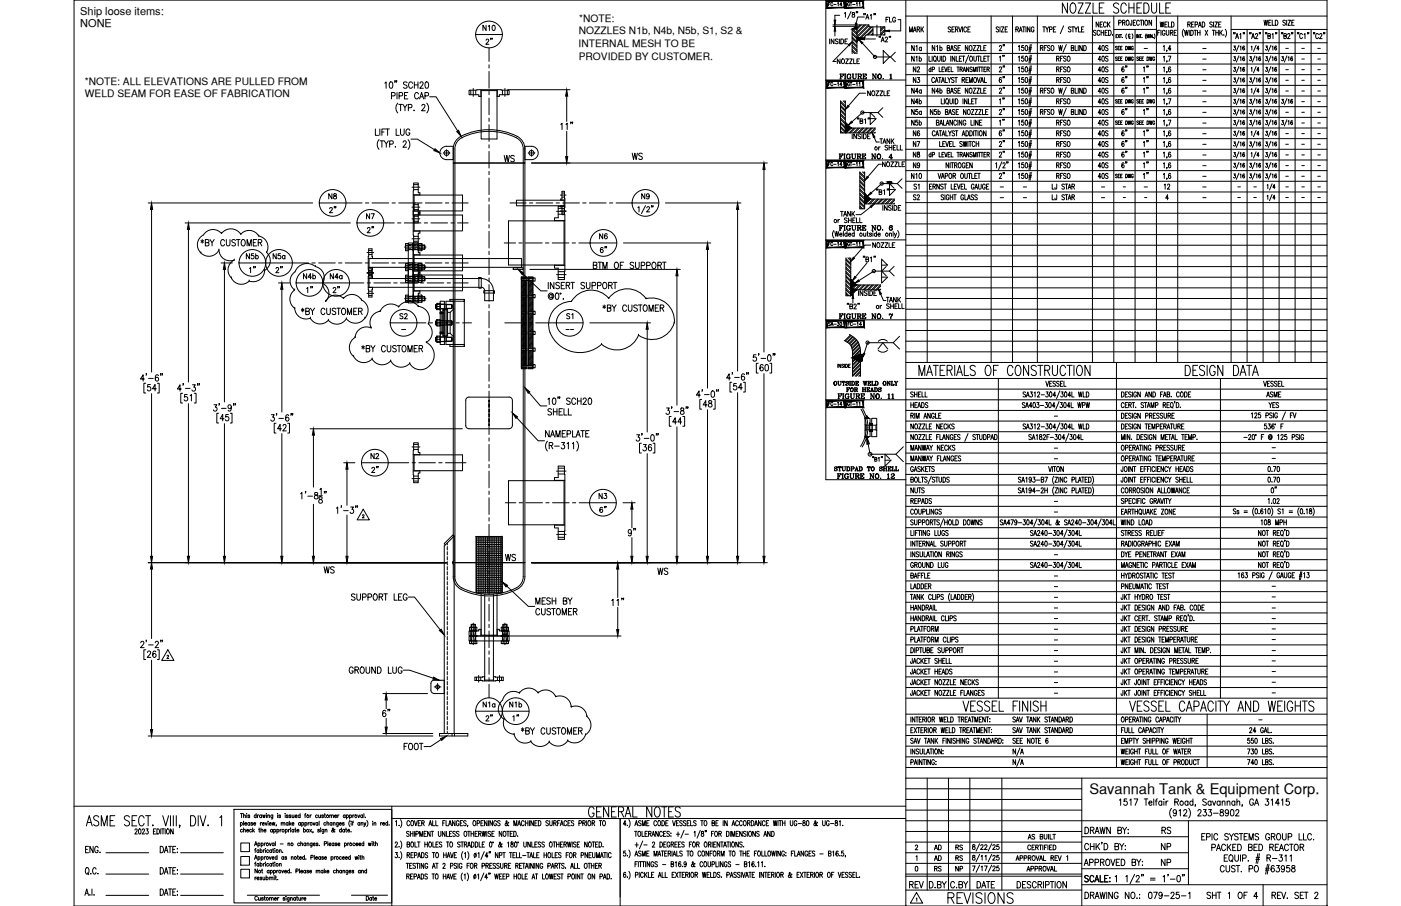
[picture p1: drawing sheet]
<svg xmlns="http://www.w3.org/2000/svg" width="432mm" height="279mm" viewBox="0 0 432 279" stroke-linecap="round" stroke-linejoin="round" font-family="sans-serif">
<defs><g id="words">
<text font-size="6.6" x="291.4" y="279.8">REVISIONS</text>
<text font-size="5.7" x="192.6" y="166.5">9&quot;</text>
<g font-size="5.3">
<text x="154.5" y="51.2">WS</text>
<text x="194" y="50.4">WS</text>
<text x="80.1" y="85.4" transform="rotate(-90 80.1 85.4)">1&quot;</text>
<text x="84" y="85.4">2&quot;</text>
<text x="113.6" y="147.1">2&quot;</text>
<text x="154.9" y="174.3">WS</text>
<text x="201.8" y="178.5">WS</text>
<text x="121.4" y="222.2" transform="rotate(-90 121.4 222.2)">6&quot;</text>
<text x="148.9" y="223.7">2&quot;</text>
<text x="123.8" y="232.5">FOOT</text>
<text x="279.4" y="275.2">REV</text>
</g>
<g font-size="4.9">
<text x="148.9" y="14.8">2&quot;</text>
<text x="310.8" y="16.9" transform="rotate(-90 310.8 16.9)">2&quot;</text>
<text x="337.6" y="16.9">40S</text>
<text x="306.9" y="23.3">2&quot;</text>
<text x="355.2" y="23.3" transform="rotate(-90 355.2 23.3)">1&quot;</text>
<text x="280.5" y="26.8">N3</text>
<text x="306.9" y="30">2&quot;</text>
<text x="337.6" y="26.8">40S</text>
<text x="355.2" y="30" transform="rotate(-90 355.2 30)">1&quot;</text>
<text x="280.1" y="39.9">N5b</text>
<text x="337.6" y="36.7">40S</text>
<text x="337.6" y="39.9">40S</text>
<text x="355.2" y="36.7" transform="rotate(-90 355.2 36.7)">1&quot;</text>
<text x="280.5" y="46.6">N7</text>
<text x="306.9" y="43">6&quot;</text>
<text x="337.6" y="46.6">40S</text>
<text x="355.2" y="43" transform="rotate(-90 355.2 43)">1&quot;</text>
<text x="280.5" y="49.7">N8</text>
<text x="306.9" y="49.7">2&quot;</text>
<text x="337.6" y="49.7">40S</text>
<text x="355.2" y="49.7" transform="rotate(-90 355.2 49.7)">1&quot;</text>
<text x="355.2" y="52.9" transform="rotate(-90 355.2 52.9)">1&quot;</text>
<text x="280.1" y="56.4">N10</text>
<text x="310.8" y="56.4" transform="rotate(-90 310.8 56.4)">2&quot;</text>
<text x="337.6" y="56.4">40S</text>
<text x="361.9" y="59.6" transform="rotate(-90 361.9 59.6)">12</text>
<text x="100.5" y="66.7">2&quot;</text>
<text x="112.2" y="68.8">N7</text>
<text x="75.1" y="81.1">N5b</text>
<text x="83.3" y="81.1">N5a</text>
<text x="184.1" y="79">6&quot;</text>
<text x="93.5" y="91.4">1&quot;</text>
<text x="101.6" y="91.4">2&quot;</text>
<text x="390.2" y="127">YES</text>
<text x="394.8" y="153.1" transform="rotate(-90 394.8 153.1)">0&quot;</text>
<text x="188" y="159.5" transform="rotate(-90 188 159.5)">6&quot;</text>
<text x="99.1" y="177.8">WS</text>
<text x="106.9" y="208.8">GROUND LUG</text>
<text x="148.2" y="219.4">N1a</text>
<text x="156.3" y="219.4">N1b</text>
<text x="161.2" y="223.7" transform="rotate(-90 161.2 223.7)">1&quot;</text>
<text x="357" y="263.2">NP</text>
<text x="357.4" y="258.2">RS</text>
<text x="357" y="268.1">NP</text>
</g>
<text font-size="4.5" x="335.7" y="244.9">Savannah Tank &amp; Equipment Corp.</text>
<g font-size="4.4">
<text x="147.8" y="10.6">N10</text>
<text x="272.3" y="8.1">FLG</text>
<text x="279.4" y="10.9">MARK</text>
<text x="336.9" y="9.5">NECK</text>
<text x="356.7" y="9.5">WELD</text>
<text x="280.1" y="20.1">N1b</text>
<text x="280.5" y="23.3">N2</text>
<text x="310.8" y="20.1" transform="rotate(-90 310.8 20.1)">1&quot;</text>
<text x="337.6" y="20.1">40S</text>
<text x="337.6" y="23.3">40S</text>
<text x="348.5" y="23.3" transform="rotate(-90 348.5 23.3)">6&quot;</text>
<text x="280.1" y="30">N4a</text>
<text x="337.6" y="30">40S</text>
<text x="348.5" y="30" transform="rotate(-90 348.5 30)">6&quot;</text>
<text x="280.1" y="33.2">N4b</text>
<text x="310.8" y="33.2" transform="rotate(-90 310.8 33.2)">1&quot;</text>
<text x="337.6" y="33.2">40S</text>
<text x="310.8" y="39.9" transform="rotate(-90 310.8 39.9)">1&quot;</text>
<text x="348.5" y="36.7" transform="rotate(-90 348.5 36.7)">6&quot;</text>
<text x="270.2" y="45.5">TANK</text>
<text x="280.5" y="43">N6</text>
<text x="337.6" y="43">40S</text>
<text x="348.5" y="43" transform="rotate(-90 348.5 43)">6&quot;</text>
<text x="280.5" y="52.9">N9</text>
<text x="337.6" y="52.9">40S</text>
<text x="348.5" y="49.7" transform="rotate(-90 348.5 49.7)">6&quot;</text>
<text x="348.5" y="52.9" transform="rotate(-90 348.5 52.9)">6&quot;</text>
<text x="284.3" y="59.6" transform="rotate(-90 284.3 59.6)">S1</text>
<text x="100.5" y="62.4">N8</text>
<text x="196.8" y="62.4">N9</text>
<text x="280.5" y="62.8">S2</text>
<text x="258.2" y="67.7">TANK</text>
<text x="183.8" y="74.8">N6</text>
<text x="92.8" y="87.1">N4b</text>
<text x="100.9" y="87.1">N4a</text>
<text x="122.4" y="99.5">S2</text>
<text x="173.9" y="99.5">S1</text>
<text x="113.6" y="142.5">N2</text>
<text x="183.8" y="154.9">N3</text>
<text x="287.2" y="263.2">AD</text>
<text x="293.9" y="263.2">RS</text>
<text x="287.2" y="269.9">RS</text>
<text x="287.2" y="266.7">AD</text>
<text x="293.5" y="269.9">NP</text>
<text x="293.9" y="266.7">RS</text>
</g>
<g font-size="3.4">
<text x="24.7" y="4.6">Ship loose items:</text>
<text x="24.7" y="8.4">NONE</text>
</g>
<g font-size="3.2">
<text x="178.4" y="10.6">NOZZLES N1b, N4b, N5b, S1, S2 &amp;</text>
<text x="178.5" y="6.8">*NOTE:</text>
<text x="178.3" y="14.5">INTERNAL MESH TO BE</text>
<text x="178.4" y="18.4">PROVIDED BY CUSTOMER.</text>
<text x="26.1" y="26.2">*NOTE: ALL ELEVATIONS ARE PULLED FROM</text>
<text x="26.2" y="30">WELD SEAM FOR EASE OF FABRICATION</text>
</g>
<g font-size="2.6">
<text x="351.7" y="16.2">-</text>
<text x="369.7" y="16.2">-</text>
<text x="395.5" y="16.2">-</text>
<text x="400.4" y="16.2">-</text>
<text x="405.3" y="16.2">-</text>
<text x="369.7" y="19.4">-</text>
<text x="369.7" y="22.6">-</text>
<text x="395.5" y="22.6">-</text>
<text x="400.4" y="19.4">-</text>
<text x="400.4" y="22.6">-</text>
<text x="405.3" y="19.4">-</text>
<text x="405.3" y="22.6">-</text>
<text x="369.7" y="26.1">-</text>
<text x="369.7" y="29.3">-</text>
<text x="395.5" y="26.1">-</text>
<text x="395.5" y="29.3">-</text>
<text x="400.4" y="26.1">-</text>
<text x="400.4" y="29.3">-</text>
<text x="405.3" y="26.1">-</text>
<text x="405.3" y="29.3">-</text>
<text x="369.7" y="36">-</text>
<text x="369.7" y="32.5">-</text>
<text x="395.5" y="36">-</text>
<text x="400.4" y="36">-</text>
<text x="400.4" y="32.5">-</text>
<text x="405.3" y="36">-</text>
<text x="405.3" y="32.5">-</text>
<text x="369.7" y="39.2">-</text>
<text x="400.4" y="39.2">-</text>
<text x="405.3" y="39.2">-</text>
<text x="369.7" y="42.3">-</text>
<text x="369.7" y="45.9">-</text>
<text x="395.5" y="42.3">-</text>
<text x="395.5" y="45.9">-</text>
<text x="400.4" y="42.3">-</text>
<text x="400.4" y="45.9">-</text>
<text x="405.3" y="42.3">-</text>
<text x="405.3" y="45.9">-</text>
<text x="369.7" y="49">-</text>
<text x="369.7" y="52.2">-</text>
<text x="395.5" y="49">-</text>
<text x="395.5" y="52.2">-</text>
<text x="400.4" y="49">-</text>
<text x="400.4" y="52.2">-</text>
<text x="405.3" y="49">-</text>
<text x="405.3" y="52.2">-</text>
<text x="307.3" y="58.9">-</text>
<text x="314.3" y="58.9">-</text>
<text x="338.7" y="58.9">-</text>
<text x="345.4" y="58.9">-</text>
<text x="351.7" y="58.9">-</text>
<text x="369.7" y="55.7">-</text>
<text x="369.7" y="58.9">-</text>
<text x="380.6" y="58.9">-</text>
<text x="385.6" y="58.9">-</text>
<text x="395.5" y="55.7">-</text>
<text x="395.5" y="58.9">-</text>
<text x="400.4" y="55.7">-</text>
<text x="400.4" y="58.9">-</text>
<text x="405.3" y="55.7">-</text>
<text x="405.3" y="58.9">-</text>
<text x="307.3" y="62.1">-</text>
<text x="314.3" y="62.1">-</text>
<text x="338.7" y="62.1">-</text>
<text x="345.4" y="62.1">-</text>
<text x="351.7" y="62.1">-</text>
<text x="369.7" y="62.1">-</text>
<text x="380.6" y="62.1">-</text>
<text x="385.6" y="62.1">-</text>
<text x="395.5" y="62.1">-</text>
<text x="400.4" y="62.1">-</text>
<text x="405.3" y="62.1">-</text>
<text x="122.8" y="103">-</text>
<text x="173.6" y="103">--</text>
<text x="324.2" y="129.5">-</text>
<text x="324.2" y="142.9">-</text>
<text x="324.2" y="139.3">-</text>
<text x="391.2" y="142.5">-</text>
<text x="391.2" y="139.3">-</text>
<text x="324.2" y="155.9">-</text>
<text x="324.2" y="159.1">-</text>
<text x="324.2" y="172.2">-</text>
<text x="324.2" y="178.9">-</text>
<text x="324.2" y="182">-</text>
<text x="324.2" y="185.6">-</text>
<text x="391.2" y="182">-</text>
<text x="391.2" y="185.2">-</text>
<text x="324.2" y="188.7">-</text>
<text x="324.2" y="191.9">-</text>
<text x="391.2" y="188.7">-</text>
<text x="391.2" y="191.9">-</text>
<text x="324.2" y="195.4">-</text>
<text x="391.2" y="195.1">-</text>
<text x="324.2" y="201.8">-</text>
<text x="324.2" y="198.6">-</text>
<text x="391.2" y="201.8">-</text>
<text x="391.2" y="198.6">-</text>
<text x="324.2" y="208.5">-</text>
<text x="324.2" y="205.3">-</text>
<text x="391.2" y="205">-</text>
<text x="391.2" y="208.5">-</text>
<text x="324.2" y="214.8">-</text>
<text x="324.2" y="211.7">-</text>
<text x="391.2" y="211.7">-</text>
<text x="391.2" y="214.8">-</text>
<text x="387" y="223.3">-</text>
</g>
</g></defs>
<!-- layer: TEXT -->
<g fill="none" stroke="#000" stroke-width=".31">
<path d="M255.3 1.3h.4M255.7 12v1.5M255.9 .8h-.6v1M256.7 1a.32 .32 0 0 0-.4-.2 .32 .32 0 0 0-.2 .4v.2a.32 .32 0 0 0 .2 .4 .32 .32 0 0 0 .4-.2M256.7 7.7h6.8M256.7 8.1h6.8M257 1.4h.7M257 12v1.5l-.8-1.5v1.5M257.3 9.6v1.5M258.1 1l.3-.2v1M258.3 12.2l-.3-.2-.6 .2 .2 .4 .6 .3 .1 .4-.3 .2-.6-.2M258.7 12v1.5"/>
<path d="M258.8 4.7h-1.5v1.5M258.9 18.2v1.4l-.8-1.4v1.4M259.2 12a.75 .75 0 0 1 .8 .8 .75 .75 0 0 1-.8 .7zM259.5 1.5h-.7l.5-.7v1M259.6 18.2h.1a.7 .7 0 0 1 .6 .7 .7 .7 0 0 1-.7 .7l-.3-.5zM260.3 4.1l.3-.3v1.5M260.4 12.7h.5M260.6 18.2h.9l-.9 1.4h.9M261.2 12h-.8v1.5h.8M261.6 14l-4.9 5h1M261.8 1a.32 .32 0 0 0-.4-.2 .32 .32 0 0 0-.2 .4v.2a.32 .32 0 0 0 .3 .4 .32 .32 0 0 0 .3-.4h-.2M261.9 18.2h.8l-.8 1.4h.8"/>
<path d="M262 .8h.6M262.3 .8v1M262.3 3.6l-1.1 2.2M262.6 13.1l1.5 1.5M262.6 14.4l1.5 1.5M262.6 15.7l.8 .9M262.6 11.8l1.5 1.5M262.6 10.5l1.5 1.5M262.6 9.2l1.5 1.5M262.6 12.7l1.5 1.5M262.6 14l1.5 1.5M262.6 15.3l1.3 1.3"/>
<path d="M262.6 11.4l1.5 1.5M262.6 10.1l1.5 1.5M262.7 3.9v.4a.54 .54 0 0 1 .7 .3 .54 .54 0 0 1-.3 .7 .47 .47 0 0 1-.5-.5 .47 .47 0 0 1 .6-.4l.1-.5zM262.8 1.4h.7M262.8 8.9l1.3 1.3M263.1 18.2v1.4h.7M263.7 8.9l.4 .5M263.9 1l.3-.2v1M264 3.6l-.1 .4M264.1 8.9h.1M264.1 7.7h3.7v.6h3.7M264.1 7.7v1.2h-1.5v7.7"/>
<path d="M264.1 18.9h.5M264.1 8.9v7.7M264.2 7.7h-.1M264.4 3.6l-.2 .4M264.8 1l.2-.2v1M264.9 18.2h-.8v1.4h.8M265 7.7l-.9 .9M265.5 7.7l-1.4 1.4M265.8 13.3l3.9 4.3h4.8M266.3 4.2l-.1 .4M266.3 12h3.5M266.3 7.7l-2.2 2.2"/>
<path d="M266.4 5.2h-2l-.5 2.1M266.7 4.2l-.1 .4M266.8 7.7l-2.7 2.7M266.8 5.9l.5-1.5 .5 1.5M267 5.4h.6M267.7 7.7l-3.6 3.5M267.8 8l-3.7 3.6h2.5v-.2l-.3 .2M268.2 4.7l.3-.3v1.5M268.4 8.3l-3.4 3.3M268.8 8.3l-3.3 3.3M269 8.3v2.5M269 8.9l-1.8 1.9"/>
<path d="M269 10.2l-.5 .6M269 9.4l-1.4 1.4M269 10.6l-.1 .2M269.4 4.2l-.1 .4M269.8 4.2l-.1 .4M271 11.2l-.1 .4M271.4 11.2l-.1 .4M271.5 8.3v2.5M271.6 12.9l.5-1.5 .4 1.5M271.8 12.4h.6M272.2 15.6l2 2-2 2zM272.7 8.3v2.5h-5.5l-.5 .1-.1 .5"/>
<path d="M272.7 9.1l-1.2 1.3M272.7 10.4l-.3 .4M272.7 9.6l-1.2 1.2M272.8 11.8l.3-.4 .4 .3-.7 1.2h.8M274.2 11.2l-.2 .4M274.5 11.2l-.1 .4M275.9 16.1l-1.4 1.5 1.4 1.5M281.8 14v1.6l-.8-1.6v1.6M282.3 14.3l.3-.3v1.6M284 14.8l-.1-.2a.47 .47 0 0 0-.6 .5 .47 .47 0 0 0 .6 .4l.1-.1M284 14.6v1M286.3 17.3v1.6h.7"/>
<path d="M287.3 17.3v1.6M287.9 17.4l.1-.1a.83 .83 0 0 1 .6 .8 .83 .83 0 0 1-.6 .8 1.09 1.09 0 0 1-.1-1.5zM288.1 14v1.6l-.8-1.6v1.6M288.2 18.6l.3 .5M288.7 14.3l.2-.3v1.6M289 17.3v1.2l.3 .4 .5-.4v-1.2M289.7 14.8l.1-.2a.47 .47 0 0 1 .6 .5 .47 .47 0 0 1-.6 .4l-.1-.1M289.7 14v1.6M290.2 17.3v1.6M290.7 17.3a.79 .79 0 0 1 .8 .8 .79 .79 0 0 1-.8 .8zM291.9 14.8l.7-.1 .1-.5-.8-.2v1.6l.8-.1v-.6l-.3-.1M292.9 15.6l.5-1.6 .5 1.6"/>
<path d="M293 8.5a.4 .4 0 0 0-.6-.2 .4 .4 0 0 0-.1 .6l.5 .2a.42 .42 0 0 1 .1 .7 .42 .42 0 0 1-.7-.2M293 17.3v1.6M293.1 15.1h.6M293.4 9h.5M294.1 8.3h-.7v1.6h.7M294.3 17.3v1.6l-.8-1.6v1.6M294.5 9h.6l.1-.6-.7-.1v1.6M294.7 17.3v1.6h.7M294.9 14.3l-.3-.3-.5 .3v.3l.5 .3a.43 .43 0 0 1 .2 .7 .43 .43 0 0 1-.7-.2M294.9 9l.4 .9M295.3 14.8h.4M295.5 8.3l.4 1.6 .5-1.6"/>
<path d="M295.7 18.1h.4M296 14h-.7v1.6h.7M296.4 17.3h-.7v1.6h.7M296.6 17.3h.8M296.7 8.3v1.6M297 17.3v1.6M297.9 8.7a.44 .44 0 0 0-.6-.4 .44 .44 0 0 0-.2 .6v.3a.44 .44 0 0 0 .2 .7 .44 .44 0 0 0 .6-.4M298.3 14v1.6l-.8-1.6v1.6M298.3 9h.4M298.6 17l-1.1 2.4M298.9 14.1l.1-.1a.84 .84 0 0 1 .6 .8 .84 .84 0 0 1-.6 .8 1.12 1.12 0 0 1-.1-1.5zM299 8.3h-.7v1.6h.7"/>
<path d="M299.1 17.4l.1-.1a.83 .83 0 0 1 .6 .8 .83 .83 0 0 1-.6 .8 1.09 1.09 0 0 1-.1-1.5zM299.9 14h.8l-.8 1.6h.8M300.1 17.3l.1 1.4 .3 .2 .4-.4v-1.2M301.1 14h.8l-.8 1.6h.8M301.2 17.3h.8M301.6 17.3v1.6M302.2 14v1.6h.7M302.3 17.3v1.6h.7M303.2 14.8h.5M303.2 18.1h.5M303.9 14h-.7v1.6h.7M304 17.3h-.8v1.6h.8"/>
<path d="M304.1 17.3h.8M304.5 17.3v1.6M307.8 8.5a.39 .39 0 0 0-.6-.2 .39 .39 0 0 0-.1 .6l.5 .2a.42 .42 0 0 1 .1 .7 .42 .42 0 0 1-.7-.2M308.2 8.3v1.6M308.6 8.3h.8l-.8 1.6h.8M309.8 9h.4M310.5 8.3h-.7v1.6h.7M313.1 9h.7v-.6l-.7-.1v1.6M313.5 9l.4 .9M313.9 14.3l.3-.3v1.6M313.9 17.6l.3-.3v1.6M314.1 9.9l.5-1.6 .4 1.6"/>
<path d="M314.3 9.3h.6M315.1 8.3h.8M315.5 14h-.6v.7a.45 .45 0 0 1 .6 .1 .45 .45 0 0 1 0 .6 .45 .45 0 0 1-.7-.1M315.5 17.3h-.6v.7a.46 .46 0 0 1 .6 0 .46 .46 0 0 1 0 .7 .46 .46 0 0 1-.7-.1M315.5 8.3v1.6M316.1 14.1l.2-.1a.92 .92 0 0 1 0 1.6l-.3-.7zM316.1 17.4l.2-.1a.92 .92 0 0 1 0 1.6l-.3-.3zM316.2 8.3v1.6M317.1 15.2h.8M317.1 18.5h.8M317.1 14.7h.8M317.1 18h.8"/>
<path d="M317.4 8.3v1.6l-.7-1.6v1.6M317.5 13.7l-.4 2.4M317.5 17l-.4 2.4M317.9 13.7l-.4 2.4M317.9 17l-.4 2.4M318.7 8.7a.44 .44 0 0 0-.6-.4 .44 .44 0 0 0-.3 .6v.3a.46 .46 0 0 0 .5 .7 .46 .46 0 0 0 .4-.7h-.3M320.7 14.8l.6-.1 .1-.5-.7-.2v1.6M321.1 14.8l.3 .8M321.4 8.3h.8M321.8 8.3v1.6M321.8 14.8h.5M322.3 8.3l.4 .7v.9"/>
<path d="M322.6 14h-.8v1.6M323.2 8.3l-.5 .7M323.5 9.1l.6-.1 .1-.6-.7-.1v1.6M323.6 14.3l-.3-.3-.5 .3 .1 .3 .5 .3a.43 .43 0 0 1 .1 .7 .43 .43 0 0 1-.7-.2M324.1 14.1l.2-.1a.84 .84 0 0 1 .5 .8 .84 .84 0 0 1-.5 .8 1.12 1.12 0 0 1-.2-1.5zM324.7 9h.4M325.4 8.3h-.7v1.6h.7M325.6 18.1l.7-.1v-.6l-.7-.1v1.6M326 18.1l.4 .8M326.3 14l.3 1.6 .3-1.6 .2 1.6 .3-1.6M326.8 18.1h.5M327.6 17.3h-.8v1.6"/>
<path d="M327.8 8l-1 2.4M328.6 17.5l-.3-.2-.5 .2 .1 .4 .5 .2a.42 .42 0 0 1 .1 .7 .42 .42 0 0 1-.7-.1M328.7 13.7l-1.1 2.4M329 .9v3.2l-1.6-3.2v3.2M329.1 17.4l.1-.1a.83 .83 0 0 1 .6 .8 .83 .83 0 0 1-.6 .8 1.09 1.09 0 0 1-.1-1.5zM330.1 8.5a.4 .4 0 0 0-.6-.2 .4 .4 0 0 0-.1 .6l.4 .2a.43 .43 0 0 1 .2 .7 .43 .43 0 0 1-.7-.2M330.2 14.8l.7-.1v-.5l-.7-.2v1.6l.7-.1v-.6l-.2-.1M330.2 1.1l.3-.2a1.52 1.52 0 0 1 1 2.4 .78 .78 0 0 1-.8 .8 .78 .78 0 0 1-.8-.8l-.1-1.2zM330.3 8.3h.8M330.7 8.3v1.6M331.2 8.3l.4 .7v.9M331.4 14v1.6h.6"/>
<path d="M332.1 8.3l-.5 .7M332.3 .9h1.5l-1.5 3.2h1.5M332.3 14v1.6M332.4 8.3v1.6h.7M333.3 9h.5M333.6 14v1.6l-.8-1.6v1.6M334 14a.79 .79 0 0 1 .8 .8 .79 .79 0 0 1-.8 .8zM334.1 8.3h-.8v1.6h.8M334.5 .9h1.6l-1.6 3.2h1.6M336.9 .9v3.2h1.3M338.8 2.4h.9M340.3 .9h-1.5v3.2h1.5"/>
<path d="M344 11.1h.2M344.4 10.6h-.4v1M344.6 10.6l.5 1M344.6 14.8h.3M344.8 7h.7v-.7l-.7-.1v1.6M344.8 1.4a.79 .79 0 0 0-1.1-.5 .79 .79 0 0 0-.4 1.1l1 .6a.82 .82 0 0 1 .4 1.2 .82 .82 0 0 1-1.3 .1l-.2-.3M345.1 10.6l-.5 1M345.1 14.3h-.5v1.1h.5M345.1 17.5h-.5v1.2M345.2 10.6h.5M345.4 14.8h.3M345.5 10.6v1"/>
<path d="M345.9 14.3h-.5v1.1h.5M345.9 17.5h-.5v1.2M345.9 11.5h.1M346 7l.6-.1v-.6l-.6-.1v1.6M346.4 7l.4 .8M346.9 14.3a.55 .55 0 0 1 .6 .5 .55 .55 0 0 1-.6 .6zM346.9 17.5a.56 .56 0 0 1 .6 .6 .56 .56 0 0 1-.6 .6zM347.2 1.7a.79 .79 0 0 0-.8-.8 .79 .79 0 0 0-.8 .8l-.1 1.2a.88 .88 0 0 0 .6 1.1 .88 .88 0 0 0 1.1-.7M347.2 10.4l-.2 .7 .2 .8M347.3 6.3l.1-.1a.84 .84 0 0 1 .6 .8 .84 .84 0 0 1-.6 .8 1.12 1.12 0 0 1-.1-1.5zM347.7 14.3l.2 1.1 .2-1.1 .2 1.1 .2-1.1M347.7 17.5l.2 1.2 .2-1.2 .2 1.2 .2-1.2"/>
<path d="M347.9 2.4h1.6M347.9 .9v3.2M348 10.8v1h.4M348.3 10.8a.28 .28 0 0 0-.4-.3 .28 .28 0 0 0-.1 .4v.2a.27 .27 0 0 0 .2 .4 .27 .27 0 0 0 .3-.2M348.8 6.2v1.5l-.3 .1-.2-.5M348.9 10.4l.3 .7-.3 .8M349.3 14.5a.31 .31 0 0 0-.4-.2 .31 .31 0 0 0-.2 .4v.2a.32 .32 0 0 0 .3 .5 .32 .32 0 0 0 .3-.5h-.2M349.3 17.8a.31 .31 0 0 0-.4-.2 .31 .31 0 0 0-.2 .4v.2a.32 .32 0 0 0 .3 .5 .32 .32 0 0 0 .3-.5h-.2M349.3 7h.4M349.5 .9v3.2M350 6.2h-.7v1.6h.7M350.3 10.6v1"/>
<path d="M350.4 2.4h.9M350.9 17.7l-.2-.2-.3 .2 .4 .5a.29 .29 0 0 1 0 .4 .29 .29 0 0 1-.4-.1M351.1 10.6v1l-.5-1v1M351.2 6.6a.44 .44 0 0 0-.6-.4 .44 .44 0 0 0-.3 .6v.4a.44 .44 0 0 0 .3 .6 .44 .44 0 0 0 .6-.4M351.3 10.6h.4M351.4 6.2h.7M351.5 10.6v1M351.7 17.5h-.5v1.2M351.8 6.2v1.6M351.9 .9h-1.5v3.2h1.5M352 11.5h.1M352.4 6.2v1.6"/>
<path d="M352.5 17.5h-.6v1.2M352.6 .9h.7a1.9 1.9 0 0 1 0 3.2h-.7zM353.1 6.3l.1-.1a.83 .83 0 0 1 .6 .8 .83 .83 0 0 1-.6 .8 1.09 1.09 0 0 1-.1-1.5zM353.3 10.5l-.3 .6 .3 .9M353.5 11.6v-1l.3 1 .3-1v1M353.5 17.5a.56 .56 0 0 1 .6 .6 .56 .56 0 0 1-.6 .6zM354.3 17.5l.2 1.2 .2-1.2 .2 1.2 .2-1.2M354.4 10.6v1M354.9 6.2v1.6l-.8-1.6v1.6M354.9 .9v2.3a.79 .79 0 0 0 .4 .7 .79 .79 0 0 0 .9 0l.3-.7v-2.3M355.1 10.6v1l-.5-1v1M355.5 11.5h.1"/>
<path d="M355.7 10.5l.3 .6-.3 .9M355.9 17.8a.31 .31 0 0 0-.4-.2 .31 .31 0 0 0-.2 .4v.2a.32 .32 0 0 0 .3 .5 .32 .32 0 0 0 .3-.5h-.2M357.4 .9v3.2h1.4M358.5 14.3l.3-.3v1.6M358.6 17.6l.2-.3v1.6M359.3 2.4h.9M359.6 15.5l-.1 .4M359.7 18.8l-.1 .4M360.1 17.3h.8l-.6 1.6M360.8 .9h-1.5v3.2h1.5M360.9 15.1h-.9l.6-1.1v1.6M364.8 9a2.08 2.08 0 0 0 0 2.4"/>
<path d="M365.1 9.3l.3 1.6 .2-1.6 .3 1.6 .3-1.6M366.1 7.5h.7v-.7h-.7v1.5M366.5 7.5l.4 .8M366.5 9.3v1.6M367 9.3a.78 .78 0 0 1 .8 .8 .78 .78 0 0 1-.8 .8zM367.3 7.5h.4M368 6.8h-.7v1.5h.7M368 9.3h.8M368.3 7.6l.8-.1-.1-.7h-.7v1.5M368.4 9.3v1.6M369.1 9.3v1.6M369.1 10.1h.8"/>
<path d="M369.4 8.3l.4-1.5 .4 1.5M369.5 7.8h.6M369.9 9.3v1.6M370.5 6.8a.78 .78 0 0 1 .9 .8 .78 .78 0 0 1-.9 .7zM371.4 9.3l.8 1.6M372.2 9.3l-.8 1.6M373.6 7l-.2-.2-.5 .2 .1 .4 .6 .5-.2 .4-.5-.2M373.6 9.3h.8M374 6.8v1.5M374 9.3v1.6M374.4 6.8h.8l-.8 1.5h.8M374.7 10.1h.8"/>
<path d="M374.7 9.3v1.6M375.5 9.3v1.6M375.6 7.5h.5M375.9 9.3v1.6M376.2 10l.5 .9M376.3 6.8h-.7v1.5h.7M376.7 9.3l-.8 1.1M377.2 10.8h.1M377.6 9a1.99 1.99 0 0 1 0 2.4M380.3 14.2h.5l-.3 .5a.37 .37 0 0 1 .3 .5 .37 .37 0 0 1-.6 0M380.3 17.5h.5l-.3 .4a.37 .37 0 0 1 .3 .6 .37 .37 0 0 1-.6 0M380.3 10.1l-.1 .4"/>
<path d="M380.7 10.1l-.2 .4M380.8 11.9l.5-1.6 .4 1.6M381 11.4h.6M381.8 13.9l-.8 2M381.8 17.2l-.8 2M382.1 10.6l.3-.3v1.6M382.2 14.4l.2-.2v1.3M382.2 17.7l.2-.2v1.2M383.2 10.1l-.1 .4M383.6 14.4l-.1-.2a.63 .63 0 0 0-.6 .6 .63 .63 0 0 0 .4 .7 .37 .37 0 0 0 .3-.5 .37 .37 0 0 0-.4-.3l-.2 .3M383.6 17.7l-.2-.2a.63 .63 0 0 0-.4 .6 .63 .63 0 0 0 .5 .6 .38 .38 0 0 0 .1-.5 .38 .38 0 0 0-.4-.2l-.2 .3M383.6 10.1l-.1 .4"/>
<path d="M385.2 17.5h.5l-.3 .4a.37 .37 0 0 1 .3 .6 .37 .37 0 0 1-.6 0M385.3 10.1l-.2 .4M385.6 10.1l-.1 .4M385.6 14.4l.2-.2v1.3M385.8 11.9l.4-1.6 .5 1.6M385.9 11.4h.6M386.8 17.2l-.8 2M386.9 10.7l.1-.2a.42 .42 0 0 1 .6 0 .42 .42 0 0 1-.1 .7l-.6 .7h.8M387.1 17.7l.3-.2v1.2M387.1 13.9l-.8 2M388 15h-.6l.4-.8v1.3M388.2 10.1l-.1 .4"/>
<path d="M388.5 17.7l-.2-.2a.63 .63 0 0 0-.4 .6 .63 .63 0 0 0 .5 .6 .38 .38 0 0 0 .1-.5 .38 .38 0 0 0-.4-.2l-.1 .3M388.5 10.1l-.1 .4M389.6 6.2l.2 1.6 .3-1.6 .3 1.6 .3-1.6M390.1 10.1l-.1 .4M390.1 17.5h.5l-.2 .4a.37 .37 0 0 1 .3 .6 .37 .37 0 0 1-.7 0M390.1 14.2h.5l-.2 .5a.37 .37 0 0 1 .3 .5 .37 .37 0 0 1-.7 0M390.4 10.1l-.1 .4M390.8 11.1l.7-.1v-.6l-.7-.1v1.6l.7-.1 .1-.4-.3-.3M391 7h.5M391.7 17.2l-.8 2M391.7 13.9l-.8 2M391.8 6.2h-.8v1.6h.8"/>
<path d="M392.1 10.6l.2-.3v1.6M392.1 17.7l.2-.2v1.2M392.1 14.4l.2-.2v1.3M392.1 6.2v1.6h.7M393.1 6.2a.79 .79 0 0 1 .8 .8 .79 .79 0 0 1-.8 .8zM393.2 10.1l-.1 .4M393.4 17.7v-.2a.58 .58 0 0 0-.5 .6 .58 .58 0 0 0 .4 .6 .38 .38 0 0 0 .2-.5 .38 .38 0 0 0-.5-.2l-.1 .3M393.4 14.4v-.2a.58 .58 0 0 0-.5 .6 .58 .58 0 0 0 .4 .6 .37 .37 0 0 0 .2-.5 .37 .37 0 0 0-.5-.2l-.1 .3M393.5 10.1l-.1 .4M395 10.1l-.1 .4M395.1 17.5h.5l-.3 .4a.37 .37 0 0 1 .3 .6 .37 .37 0 0 1-.6 0M395.4 10.1l-.2 .4"/>
<path d="M395.7 11.1l.7-.1v-.6l-.7-.1v1.6l.7-.1 .1-.4-.3-.3M396.2 6.5a.4 .4 0 0 0-.6-.3 .4 .4 0 0 0-.1 .6l.4 .2a.43 .43 0 0 1 .2 .8 .43 .43 0 0 1-.7-.2M396.6 6.2v1.6M396.6 17.2l-.8 2M396.9 10.7v-.2a.37 .37 0 0 1 .6-.1 .37 .37 0 0 1 0 .5l-.7 1h.8M397 6.2h.7l-.7 1.6h.7M397 17.7l.2-.2v1.2M398.1 10.1l-.1 .4M398.1 7h.5M398.4 17.7l-.1-.2a.58 .58 0 0 0-.5 .6 .58 .58 0 0 0 .5 .6 .38 .38 0 0 0 .1-.5 .38 .38 0 0 0-.4-.2l-.2 .3M398.5 10.1l-.1 .4M398.9 6.2h-.8v1.6h.8"/>
<path d="M400 10.1l-.2 .4M400.3 10.1l-.1 .4M401.4 10.7a.44 .44 0 0 0-.5-.4 .44 .44 0 0 0-.3 .6v.4a.44 .44 0 0 0 .3 .6 .44 .44 0 0 0 .5-.4M401.9 10.6l.3-.3v1.6M403.1 10.1l-.2 .4M403.4 10.1l-.1 .4M404.9 10.1l-.1 .4M405.2 10.1l-.1 .4M406.4 10.7a.44 .44 0 0 0-.6-.4 .44 .44 0 0 0-.3 .6v.4a.44 .44 0 0 0 .3 .6 .44 .44 0 0 0 .6-.4M406.7 10.7l.1-.2a.37 .37 0 0 1 .5-.1 .37 .37 0 0 1 .1 .5l-.7 1h.8M408 10.1l-.1 .4M408.3 10.1l-.1 .4"/>
<path d="M255.3 25.9h.4M255.9 25.4h-.6v1.1M256.7 25.7a.32 .32 0 0 0-.4-.3 .32 .32 0 0 0-.2 .4v.3a.32 .32 0 0 0 .2 .4 .32 .32 0 0 0 .4-.3M257 26h.7M258.1 25.6l.3-.2v1.1M258.8 22.8h1.2v.5l-.1-.5M258.8 24.3h.5M259 22.8v1.5M259.1 35.5l1.4 1.5M259.1 36.8l1.4 1.5M259.1 38.1l1.4 1.5M259.1 39.4l1.4 1.5"/>
<path d="M259.1 34.2l1.4 1.5M259.1 32.9l1.4 1.5M259.1 31.6l1.4 1.5M259.1 36.4l1.4 1.5M259.1 37.7l1.4 1.5M259.1 39l1.4 1.5M259.1 35.1l1.4 1.5M259.1 33.8l1.4 1.5M259.1 32.5l1.4 1.5M259.1 22.8v1.5M259.1 23.6h.4M259.5 26.1h-.7l.5-.7v1.1"/>
<path d="M259.5 23.3v.5M259.9 31.1l.6 .7M260.2 24.3h.5M260.2 22.8h.5M260.3 31.1l.2 .2M260.5 22.8v1.5M260.5 32.6l-1.4-1.5v9.9h10.7M260.5 31.1v9.9M260.6 39.5h9.2l-1.6 1.5M261 39.5l-.5 .5M261.6 22.8a.84 .84 0 0 0 0 1.5M261.8 25.7a.32 .32 0 0 0-.4-.3 .32 .32 0 0 0-.2 .4v.3a.32 .32 0 0 0 .3 .4 .32 .32 0 0 0 .3-.4h-.2"/>
<path d="M261.9 23.8h.5M261.9 39.5l-1.4 1.3M262 25.4h.6M262.1 23.1v.2v-.5v.3l-.2-.2a.66 .66 0 0 0-.8 .7 .66 .66 0 0 0 1 .5M262.1 23.8v.5M262.3 25.4v1.1M262.3 39.5l-1.5 1.5M262.6 22.8h.5M262.8 26h.7M262.8 22.8v1.1l.5 .4h.3l.2-.4v-1.1M262.9 22.8v1.1l.4 .4M263.2 39.5l-1.5 1.5"/>
<path d="M263.6 39.5l-1.5 1.5M263.6 22.8h.5M263.9 25.6l.3-.2v1.1M264.3 22.8h.9l.3 .3-.1 .4-.8 .1M264.3 24.3h.5M264.4 36.4l-.2 .4M264.5 39.5l-1.5 1.5M264.5 22.8v1.5M264.6 22.8v1.5M264.7 36.4l-.1 .4M264.8 25.6l.2-.2v1.1M264.9 39.5l-1.5 1.5"/>
<path d="M265 23.6l.6 .6M265.1 37.3h.7l.1-.5-.8-.2v1.5l.8-.1v-.4l-.3-.3M265.1 23.6l.3 .7 .2-.2M265.2 22.8l.3 .3-.3 .5M265.8 39.5l-1.5 1.5M265.9 22.8h1.1v.5l-.1-.5M265.9 24.3h1.1v-.4l-.1 .4M266.1 22.8v1.5M266.1 23.6h.5M266.2 39.5l-1.4 1.5M266.4 36.9l.4-.3v1.5M266.6 23.3v.5"/>
<path d="M266.8 28.7h-1.9l-3.4 4M267.1 39.5l-1.5 1.5M267.5 39.5l-1.4 1.5M267.7 36.4l-.2 .4M268 36.4l-.1 .4M268.2 28v1.5l-.8-1.5v1.5M268.4 39.5l-1.5 1.5M268.8 24.3h.5M268.8 22.8h.3l.9 1.4M268.8 39.5l-1.4 1.5M268.9 28.1l.1-.1a.7 .7 0 0 1 .7 .8 .7 .7 0 0 1-.8 .6l-.2-.5zM269 22.8v1.5"/>
<path d="M269.6 36.2l-1.4-1.5v3.7l1.8-1.8h-1.8M269.7 22.8h.5M269.8 39.9l-1.1 1.1M270 22.8v1.5l-.9-1.3M270 28h.8l-.8 1.5h.8M270.6 34.7h-4.8l-3.2 2.9M271 22.8a.68 .68 0 0 0-.5 1 .68 .68 0 0 0 1.1 .2 .67 .67 0 0 0 0-1 .67 .67 0 0 0-.9 0 .67 .67 0 0 0 0 1l.3 .3M271.2 22.8a.85 .85 0 0 1 0 1.5M271.2 28h.8l-.8 1.5h.8M272.1 33.2l-1.5 1.5 1.5 1.5M272.2 24.2h.1M272.4 28v1.5h.8"/>
<path d="M273.5 28.7h.4M274.2 28h-.7v1.5h.7M274.3 23.1l.3-.3v1.5M274.3 24.3h.6M274.5 22.9v1.4M281.8 33.8v1.5l-.8-1.5v1.5M282.9 33.8h-.6l-.1 .6a.45 .45 0 0 1 .7 .1 .45 .45 0 0 1-.1 .6 .45 .45 0 0 1-.6-.1M286.9 21.4l-.1-.2a.39 .39 0 0 0-.5 .5 .39 .39 0 0 0 .6 .2M286.9 20.7v1.4M287.3 21.4h.6v-.7h-.6v1.4M287.5 33.8v1.5l-.8-1.5v1.5M288 24.3a.44 .44 0 0 0-.5-.4 .44 .44 0 0 0-.3 .6v.4a.44 .44 0 0 0 .3 .6 .44 .44 0 0 0 .5-.4"/>
<path d="M288.1 27.2v1.6l-.8-1.6v1.6M288.2 25.5l.5-1.6 .4 1.6M288.4 25h.6M288.6 33.8h-.5l-.1 .6a.44 .44 0 0 1 .6 .1 .44 .44 0 0 1 0 .6 .44 .44 0 0 1-.7-.1M288.6 37.8l.7-.1v-.5l-.7-.2v1.6l.7-.1v-.5l-.2-.2M289.1 34.5l.1-.1a.44 .44 0 0 1 .6 .4 .44 .44 0 0 1-.7 .3M289.1 33.8v1.5M289.3 23.9h.7M289.3 28.2h-.8l.6-1v1.6M289.5 20.7v1.4h.6M289.6 38.6l.5-1.6 .4 1.6M289.6 23.9v1.6"/>
<path d="M289.7 27.9l.1-.1a.46 .46 0 0 1 .6 .4 .46 .46 0 0 1-.6 .5l-.1-.2M289.7 27.2v1.6M289.8 38.1h.6M290.1 30.5v1.5h.7M290.2 25.5l.4-1.6 .5 1.6M290.3 21.4h.4M290.3 25h.6M290.8 37v1.6h.7M291 20.7h-.7v1.4h.7M291.1 30.5v1.5M291.1 20.7l.4 1.4 .4-1.4M291.3 23.9v1.6h.7"/>
<path d="M291.4 34.5l.7-.1v-.6h-.7v1.5h.7l.1-.5-.3-.3M291.6 38.6l.5-1.6 .4 1.6M291.7 30.5h.1a.84 .84 0 0 1 .6 .8 .84 .84 0 0 1-.6 .7 1.11 1.11 0 0 1-.1-1.5zM291.8 38.1h.5M291.9 27.9h.7l.1-.6-.8-.1v1.6l.8-.2v-.5l-.3-.2M292 31.8l.3 .4M292.1 23.9l.5 .7v.9M292.2 21.4h.4M292.4 35.3l.4-1.5 .5 1.5M292.5 34.8h.6M292.8 30.5v1.3l.3 .2 .4-.4v-1.1M292.8 20.7h-.6v1.4h.6"/>
<path d="M292.9 28.8l.5-1.6 .5 1.6M293 23.9l-.4 .7M293.1 28.2h.6M293.2 20.7v1.4h.6M293.6 37v1.6l-.8-1.6v1.6M294 30.5v1.5M294 24.1l-.2-.2-.5 .2v.3l.7 .6-.2 .5-.5-.2M294.3 23.9h.8M294.3 34l-.3-.2-.5 .2 .1 .3 .7 .6-.3 .4-.5-.2M294.4 30.5a.79 .79 0 0 1 .9 .8 .79 .79 0 0 1-.9 .7zM294.7 23.9v1.6M294.7 34.5h.4"/>
<path d="M294.8 37.4a.44 .44 0 0 0-.5-.4 .44 .44 0 0 0-.3 .6v.4a.44 .44 0 0 0 .3 .6 .44 .44 0 0 0 .5-.4M294.9 27.4a.4 .4 0 0 0-.6-.2 .4 .4 0 0 0-.1 .6l.4 .2a.43 .43 0 0 1 .2 .7 .43 .43 0 0 1-.7-.2M294.9 20.7h.7M295.2 37v1.6M295.3 27.9h.4M295.3 20.7v1.4M295.4 33.8h-.7v1.5h.7M295.9 21.4l.6-.1v-.6h-.6v1.4M296 27.2h-.7v1.6h.7M296.2 21.4l.4 .7M296.4 37v1.6l-.7-1.6v1.6M296.5 24.6h.7v-.6l-.7-.1v1.6"/>
<path d="M296.8 22.1l.4-1.4 .4 1.4M296.8 30.5v1.5M296.9 24.6l.4 .9M297 21.6h.5M297.7 37.4a.44 .44 0 0 0-.6-.4 .44 .44 0 0 0-.3 .6v.4a.46 .46 0 0 0 .5 .6 .46 .46 0 0 0 .4-.6h-.3M297.7 24.6h.5M297.7 33.8v1.5l-.8-1.5v1.5M298 30.5v1.5l-.7-1.5v1.5M298.3 27.2v1.6l-.8-1.6v1.6M298.4 33.8h.1a.76 .76 0 0 1 .6 .8 .76 .76 0 0 1-.7 .7l-.3-.6zM298.5 23.9h-.8v1.6h.8M298.5 30.5v1.5h.7"/>
<path d="M298.6 20.7v1.4l-.7-1.4v1.4M298.8 25.5v-1.6l.4 1.6 .5-1.6v1.6M298.9 27.3l.1-.1a.84 .84 0 0 1 .6 .8 .84 .84 0 0 1-.6 .8 1.12 1.12 0 0 1-.1-1.5zM299.3 37v1.6h.6M299.4 33.8h.8l-.8 1.5h.8M299.5 31.2h.4M299.7 20.9l-.3-.2-.5 .2 .1 .3 .6 .3 .1 .4-.3 .2-.5-.2M299.9 27.2h.8l-.8 1.6h.8M300 22.1v-1.4l.4 1.4 .4-1.4v1.4M300.2 30.5h-.7v1.5h.7M300.2 37v1.6M300.3 24l.1-.1a.82 .82 0 0 1 .6 .8 .82 .82 0 0 1-.6 .8 1.08 1.08 0 0 1-.1-1.5z"/>
<path d="M300.4 30.5h.7M300.5 33.8h.8l-.8 1.5h.8M300.8 30.5v1.5M301.1 27.2h.8l-.8 1.6h.8M301.2 23.9l.4 1.6 .5-1.6M301.2 20.7v1.4M301.5 37v1.6l-.8-1.6v1.6M301.5 20.7h.7M301.6 33.8h.8l-.8 1.5h.8M301.8 20.7v1.4M301.9 37.8h.5M302.2 25.5l.5-1.6 .4 1.6"/>
<path d="M302.2 27.2v1.6h.7M302.3 20.7h.7M302.4 25h.6M302.6 37h-.7v1.6h.7M302.6 20.7v1.4M302.8 33.8v1.5h.7M303.2 27.9h.5M303.3 21.4h.4M303.4 23.9v1.6h.7M303.8 34.5h.4M303.9 20.7h-.6v1.4h.6M303.9 27.2h-.7v1.6h.7"/>
<path d="M304.2 21.4l.6-.1v-.6h-.6v1.4M304.5 33.8h-.7v1.5h.7M304.6 21.4l.3 .7M308 34.1l.1-.3h.4l.2 .4-.7 1.1h.7M308.7 24.1l-.1-.1a.78 .78 0 0 0-.8 .6 .78 .78 0 0 0 .5 .9 .45 .45 0 0 0 .4-.6 .45 .45 0 0 0-.6-.3l-.1 .4M313.9 20.9l.3-.3v1.6M313.9 24.2l.3-.3v1.6M313.9 27.5l.3-.3v1.6M313.9 34.1l.3-.3v1.5M313.9 30.8l.3-.3v1.5M313.9 37.3l.3-.3v1.6M315.5 20.6h-.6v.7a.45 .45 0 0 1 .6 0 .45 .45 0 0 1 0 .7 .45 .45 0 0 1-.7-.1"/>
<path d="M315.5 23.9h-.6v.7a.45 .45 0 0 1 .6 0 .45 .45 0 0 1 0 .7 .45 .45 0 0 1-.7-.1M315.5 27.2h-.6v.7a.45 .45 0 0 1 .6 0 .45 .45 0 0 1 0 .6 .45 .45 0 0 1-.7-.1M315.5 33.8h-.6v.6a.45 .45 0 0 1 .6 .1 .45 .45 0 0 1 0 .6 .45 .45 0 0 1-.7-.1M315.5 30.5h-.6v.6a.46 .46 0 0 1 .6 .1 .46 .46 0 0 1 0 .6 .46 .46 0 0 1-.7 0M315.5 37h-.6v.7a.45 .45 0 0 1 .6 .1 .45 .45 0 0 1 0 .6 .45 .45 0 0 1-.7-.1M316.1 20.7l.2-.1a.91 .91 0 0 1 0 1.6l-.3-.3zM316.1 24l.2-.1a.91 .91 0 0 1 0 1.6l-.3-.3zM316.1 27.3l.2-.1a.92 .92 0 0 1 0 1.6l-.3-.7zM316.1 33.8h.2a.91 .91 0 0 1 0 1.5l-.3-.3zM316.1 30.5h.2a.92 .92 0 0 1 0 1.5l-.3-.2zM316.1 37.1l.2-.1a.92 .92 0 0 1 0 1.6l-.3-.6zM317.1 21.7h.8"/>
<path d="M317.1 25h.8M317.1 28.3h.8M317.1 34.9h.8M317.1 31.6h.8M317.1 38.2h.8M317.1 21.3h.8M317.1 24.6h.8M317.1 27.9h.8M317.1 34.4h.8M317.1 31.1h.8M317.1 37.7h.8M317.5 20.3l-.4 2.4"/>
<path d="M317.5 23.6l-.4 2.4M317.5 26.9l-.4 2.4M317.5 33.4l-.4 2.5M317.5 30.2l-.4 2.4M317.5 36.7l-.4 2.4M317.9 20.3l-.4 2.4M317.9 23.6l-.4 2.4M317.9 26.9l-.4 2.4M317.9 33.4l-.4 2.5M317.9 30.2l-.4 2.4M317.9 36.7l-.4 2.4M320.7 27.9h.6l.1-.6-.7-.1v1.6"/>
<path d="M320.7 34.5l.6-.1v-.6h-.6v1.5M321.1 27.9l.3 .9M321.1 34.5l.3 .8M321.8 27.9h.5M321.8 34.5h.5M322.6 27.2h-.8v1.6M322.6 33.8h-.8v1.5M323.6 27.4a.4 .4 0 0 0-.6-.2 .4 .4 0 0 0-.1 .6l.5 .2a.43 .43 0 0 1 .1 .7 .43 .43 0 0 1-.7-.2M323.6 34l-.3-.2-.5 .2 .1 .3 .5 .3a.43 .43 0 0 1 .1 .7 .43 .43 0 0 1-.7-.2M324.1 27.3l.2-.1a.84 .84 0 0 1 .5 .8 .84 .84 0 0 1-.5 .8 1.12 1.12 0 0 1-.2-1.5zM324.1 33.8h.2a.82 .82 0 0 1 .5 .7 .82 .82 0 0 1-.5 .8 1.11 1.11 0 0 1-.2-1.5zM325.6 21.4l.7-.1v-.6l-.7-.1v1.6"/>
<path d="M325.6 24.6h.7v-.6l-.7-.1v1.6M325.6 31.2l.7-.1v-.6h-.7v1.5M325.6 37.8l.7-.1v-.6l-.7-.1v1.6M326 21.4l.4 .8M326 24.6l.4 .9M326 31.2l.4 .8M326 37.8l.4 .8M326.3 27.2l.3 1.6 .3-1.6 .2 1.6 .3-1.6M326.3 33.8l.3 1.5 .3-1.5 .2 1.5 .3-1.5M326.8 21.4h.5M326.8 24.6h.5M326.8 31.2h.5"/>
<path d="M326.8 37.8h.5M327.6 20.6h-.8v1.6M327.6 23.9h-.8v1.6M327.6 30.5h-.8v1.5M327.6 37h-.8v1.6M328.6 20.8l-.3-.2-.5 .2 .1 .4 .6 .4v.5l-.4 .1-.3-.3M328.6 24.1l-.3-.2-.5 .2 .1 .4 .7 .5-.3 .5-.5-.2M328.6 30.7l-.3-.2-.5 .2 .1 .4 .5 .2a.42 .42 0 0 1 .1 .7 .42 .42 0 0 1-.7-.2M328.6 37.3l-.3-.3-.5 .3 .1 .3 .5 .3a.42 .42 0 0 1 .1 .7 .42 .42 0 0 1-.7-.2M328.7 26.9l-1.1 2.4M328.7 33.4l-1.1 2.5M329.1 20.7l.1-.1a.76 .76 0 0 1 .7 .8 .76 .76 0 0 1-.8 .7l-.2-.5z"/>
<path d="M329.1 24l.1-.1a.76 .76 0 0 1 .7 .8 .76 .76 0 0 1-.8 .7l-.2-.5zM329.1 30.5h.1a.83 .83 0 0 1 .6 .8 .83 .83 0 0 1-.6 .7 1.08 1.08 0 0 1-.1-1.5zM329.1 37.1l.1-.1a.83 .83 0 0 1 .6 .8 .83 .83 0 0 1-.6 .8 1.09 1.09 0 0 1-.1-1.5zM330.2 27.9h.7v-.6l-.7-.1v1.6l.7-.2v-.5l-.2-.2M330.2 34.5l.7-.1v-.6h-.7v1.5l.7-.1v-.6l-.2-.1M331.4 27.2v1.6h.6M331.4 33.8v1.5h.6M332.3 27.2v1.6M332.3 33.8v1.5M333.6 27.2v1.6l-.8-1.6v1.6M333.6 33.8v1.5l-.8-1.5v1.5M334 27.2a.79 .79 0 0 1 .8 .8 .79 .79 0 0 1-.8 .8z"/>
<path d="M334 33.8a.78 .78 0 0 1 .8 .7 .78 .78 0 0 1-.8 .8zM345.1 30.7h-.5v1.1M345.1 37.3h-.5v1.1M345.9 30.7h-.5v1.1M345.9 37.3h-.5v1.1M346.4 24.1l-.2-.2a.94 .94 0 0 0-.1 1.6 .46 .46 0 0 0 .4-.6 .46 .46 0 0 0-.6-.3l-.1 .3M346.9 30.7a.55 .55 0 0 1 .6 .6 .55 .55 0 0 1-.6 .5zM346.9 37.3a.55 .55 0 0 1 .6 .5 .55 .55 0 0 1-.6 .6zM347.7 30.7l.2 1.1 .2-1.1 .2 1.1 .2-1.1M347.7 37.3l.2 1.1 .2-1.1 .2 1.1 .2-1.1M349.3 31a.31 .31 0 0 0-.4-.3 .31 .31 0 0 0-.2 .4v.3a.32 .32 0 0 0 .3 .4 .32 .32 0 0 0 .3-.4h-.2M349.3 37.5a.31 .31 0 0 0-.4-.2 .31 .31 0 0 0-.2 .4v.3a.32 .32 0 0 0 .3 .4 .32 .32 0 0 0 .3-.4h-.2"/>
<path d="M350.9 30.9h-.5l.4 .4a.29 .29 0 0 1 0 .5 .29 .29 0 0 1-.4-.2M351.7 30.7h-.5v1.1M352.4 24.2l.3-.3v1.6M352.5 30.7h-.6v1.1M353.5 30.7a.55 .55 0 0 1 .6 .6 .55 .55 0 0 1-.6 .5zM354.3 30.7l.2 1.1 .2-1.1 .2 1.1 .2-1.1M355.9 31a.31 .31 0 0 0-.4-.3 .31 .31 0 0 0-.2 .4v.3a.32 .32 0 0 0 .3 .4 .32 .32 0 0 0 .3-.4h-.2M358.6 20.9l.2-.3v1.6M358.6 24.2l.2-.3v1.6M358.6 27.5l.2-.3v1.6M358.6 30.8l.2-.3v1.5M358.6 34.1l.2-.3v1.5"/>
<path d="M358.6 37.3l.2-.3v1.6M359.7 22.1l-.1 .4M359.7 25.4l-.1 .4M359.7 28.7l-.1 .4M359.7 32l-.1 .3M359.7 35.3l-.1 .3M359.7 38.5l-.1 .4M360.1 30.5h.8l-.6 1.5M360.1 37h.8l-.6 1.6M360.8 20.8l-.1-.1a.78 .78 0 0 0-.7 .6 .78 .78 0 0 0 .5 .9 .42 .42 0 0 0 .4-.6 .42 .42 0 0 0-.7-.2l-.1 .3M360.8 24.1l-.1-.1a.78 .78 0 0 0-.7 .6 .78 .78 0 0 0 .5 .9 .45 .45 0 0 0 .4-.6 .45 .45 0 0 0-.6-.3l-.2 .4M360.8 27.4l-.2-.2a.95 .95 0 0 0-.1 1.6 .47 .47 0 0 0 .4-.6 .47 .47 0 0 0-.6-.3l-.2 .3"/>
<path d="M360.8 34l-.1-.2a.78 .78 0 0 0-.7 .7 .78 .78 0 0 0 .5 .8 .45 .45 0 0 0 .4-.5 .45 .45 0 0 0-.6-.4l-.2 .4M380.3 20.8h.5l-.3 .5a.36 .36 0 0 1 .3 .5 .36 .36 0 0 1-.6 0M380.3 27.3h.5l-.3 .5a.37 .37 0 0 1 .3 .6 .37 .37 0 0 1-.6 0M380.3 24h.5l-.3 .5a.36 .36 0 0 1 .3 .6 .36 .36 0 0 1-.6 0M380.3 30.6h.5l-.3 .5a.36 .36 0 0 1 .3 .6 .36 .36 0 0 1-.6-.1M380.3 33.9h.5l-.3 .5a.36 .36 0 0 1 .3 .5 .36 .36 0 0 1-.6 0M380.3 37.2h.5l-.3 .5a.37 .37 0 0 1 .3 .5 .37 .37 0 0 1-.6 0M381.8 20.5l-.8 2M381.8 27.1l-.8 1.9M381.8 23.8l-.8 1.9M381.8 30.4l-.8 1.9M381.8 33.7l-.8 1.9"/>
<path d="M381.8 37l-.8 1.9M382.2 21l.2-.2v1.2M382.2 27.6l.2-.3v1.3M382.2 24.3l.2-.3v1.3M382.2 30.9l.2-.3v1.3M382.2 34.2l.2-.3v1.3M382.2 37.4l.2-.2v1.3M383.6 21l-.2-.2a.63 .63 0 0 0-.4 .6 .63 .63 0 0 0 .5 .6 .37 .37 0 0 0 .1-.5 .37 .37 0 0 0-.4-.2l-.2 .3M383.6 27.5l-.1-.1a.63 .63 0 0 0-.6 .5 .63 .63 0 0 0 .4 .7 .37 .37 0 0 0 .3-.4 .37 .37 0 0 0-.4-.3l-.2 .3M383.6 24.2l-.1-.1a.63 .63 0 0 0-.6 .5 .63 .63 0 0 0 .4 .7 .33 .33 0 0 0 .3-.4 .33 .33 0 0 0-.5-.2l-.1 .2M383.6 30.8l-.2-.2a.63 .63 0 0 0-.4 .7 .63 .63 0 0 0 .5 .5 .38 .38 0 0 0 .1-.4 .38 .38 0 0 0-.4-.2l-.2 .3M383.6 34.1l-.1-.1a.63 .63 0 0 0-.6 .5 .63 .63 0 0 0 .4 .7 .34 .34 0 0 0 .3-.5 .34 .34 0 0 0-.5-.1l-.1 .2"/>
<path d="M383.6 37.4l-.1-.1a.63 .63 0 0 0-.6 .5 .63 .63 0 0 0 .4 .7 .37 .37 0 0 0 .3-.5 .37 .37 0 0 0-.4-.3l-.2 .3M385.2 24h.5l-.3 .5a.36 .36 0 0 1 .3 .6 .36 .36 0 0 1-.6 0M385.2 30.6h.5l-.3 .5a.36 .36 0 0 1 .3 .6 .36 .36 0 0 1-.6-.1M385.2 33.9h.5l-.3 .5a.36 .36 0 0 1 .3 .5 .36 .36 0 0 1-.6 0M385.2 37.2h.5l-.3 .5a.37 .37 0 0 1 .3 .5 .37 .37 0 0 1-.6 0M385.6 21l.2-.2v1.2M385.6 27.6l.2-.3v1.3M386.8 23.8l-.8 1.9M386.8 30.4l-.8 1.9M386.8 33.7l-.8 1.9M386.8 37l-.8 1.9M387.1 24.3l.3-.3v1.3"/>
<path d="M387.1 30.9l.3-.3v1.3M387.1 34.2l.3-.3v1.3M387.1 37.4l.3-.2v1.3M387.1 20.5l-.8 2M387.1 27.1l-.8 1.9M388 21.6h-.6l.4-.8v1.2M388 28.2h-.6l.4-.9v1.3M388.5 24.2v-.1a.63 .63 0 0 0-.7 .5 .63 .63 0 0 0 .4 .7 .33 .33 0 0 0 .3-.4 .33 .33 0 0 0-.5-.2v.2M388.5 30.8l-.2-.2a.63 .63 0 0 0-.4 .7 .63 .63 0 0 0 .5 .5 .38 .38 0 0 0 .1-.4 .38 .38 0 0 0-.4-.2l-.1 .3M388.5 34.1v-.1a.63 .63 0 0 0-.7 .5 .63 .63 0 0 0 .4 .7 .34 .34 0 0 0 .3-.5 .34 .34 0 0 0-.5-.1v.2M388.5 37.4v-.1a.63 .63 0 0 0-.7 .5 .63 .63 0 0 0 .4 .7 .37 .37 0 0 0 .3-.5 .37 .37 0 0 0-.4-.3l-.1 .3M390.1 30.6h.5l-.2 .5a.36 .36 0 0 1 .3 .6 .36 .36 0 0 1-.7-.1"/>
<path d="M390.1 37.2h.5l-.2 .5a.37 .37 0 0 1 .3 .5 .37 .37 0 0 1-.7 0M390.1 20.8h.5l-.2 .5a.36 .36 0 0 1 .3 .5 .36 .36 0 0 1-.7 0M390.1 24h.5l-.2 .5a.36 .36 0 0 1 .3 .6 .36 .36 0 0 1-.7 0M390.1 27.3h.5l-.2 .5a.37 .37 0 0 1 .3 .6 .37 .37 0 0 1-.7 0M390.1 33.9h.5l-.2 .5a.36 .36 0 0 1 .3 .5 .36 .36 0 0 1-.7 0M391.7 30.4l-.8 1.9M391.7 37l-.8 1.9M391.7 20.5l-.8 2M391.7 23.8l-.8 1.9M391.7 27.1l-.8 1.9M391.7 33.7l-.8 1.9M392.1 30.9l.2-.3v1.3"/>
<path d="M392.1 37.4l.2-.2v1.3M392.1 21l.2-.2v1.2M392.1 24.3l.2-.3v1.3M392.1 27.6l.2-.3v1.3M392.1 34.2l.2-.3v1.3M393.4 30.8l-.1-.2a.62 .62 0 0 0-.5 .7 .62 .62 0 0 0 .5 .5 .38 .38 0 0 0 .2-.4 .38 .38 0 0 0-.5-.2l-.1 .3M393.4 37.4v-.1a.58 .58 0 0 0-.5 .5 .58 .58 0 0 0 .4 .6 .37 .37 0 0 0 .2-.5 .37 .37 0 0 0-.5-.2l-.1 .3M393.4 21v-.2a.58 .58 0 0 0-.5 .6 .58 .58 0 0 0 .4 .6 .37 .37 0 0 0 .2-.5 .37 .37 0 0 0-.5-.2l-.1 .3M393.4 24.2v-.1a.58 .58 0 0 0-.5 .6 .58 .58 0 0 0 .4 .6 .37 .37 0 0 0 .2-.5 .37 .37 0 0 0-.5-.2l-.1 .3M393.4 27.5v-.1a.58 .58 0 0 0-.5 .5 .58 .58 0 0 0 .4 .6 .37 .37 0 0 0 .2-.4 .37 .37 0 0 0-.5-.2l-.1 .3M393.4 34.1v-.1a.58 .58 0 0 0-.5 .5 .58 .58 0 0 0 .4 .6 .37 .37 0 0 0 .2-.5 .37 .37 0 0 0-.5-.1l-.1 .3M395.1 30.6h.5l-.3 .5a.36 .36 0 0 1 .3 .6 .36 .36 0 0 1-.6-.1"/>
<path d="M395.1 37.2h.5l-.3 .5a.37 .37 0 0 1 .3 .5 .37 .37 0 0 1-.6 0M396.6 30.4l-.8 1.9M396.6 37l-.8 1.9M397 30.9l.2-.3v1.3M397 37.4l.2-.2v1.3M398.4 30.8l-.2-.2a.63 .63 0 0 0-.4 .7 .63 .63 0 0 0 .5 .5 .38 .38 0 0 0 .1-.4 .38 .38 0 0 0-.4-.2l-.2 .3M398.4 37.4l-.1-.1a.58 .58 0 0 0-.5 .5 .58 .58 0 0 0 .5 .6 .37 .37 0 0 0 .1-.5 .37 .37 0 0 0-.4-.2l-.2 .3M255.3 50.6h.4M255.9 50.1h-.6v1M256.7 50.3a.32 .32 0 0 0-.4-.2 .32 .32 0 0 0-.2 .4v.2a.32 .32 0 0 0 .2 .4 .32 .32 0 0 0 .4-.2M257 50.7h.7M258.1 50.3l.3-.2v1"/>
<path d="M258.6 47.5h1.2v.4l-.1-.4M258.6 49h.5M258.8 47.5v1.5M258.9 47.5v1.5M258.9 48.2h.4M259.1 40.7l.2 .3M259.1 40.3l.6 .7M259.3 47.9v.6M259.5 50.8h-.7l.5-.7v1M260 49h.5M260 47.5h.5M260.2 47.5v1.5"/>
<path d="M261.4 47.5a.84 .84 0 0 0 0 1.5M261.7 48.4h.4M261.8 50.3a.32 .32 0 0 0-.4-.2 .32 .32 0 0 0-.2 .4v.2a.32 .32 0 0 0 .3 .4 .32 .32 0 0 0 .3-.4h-.2M261.9 47.7v.2v-.4v.2a.65 .65 0 0 0-1 .5 .65 .65 0 0 0 1 .6M261.9 48.4v.6M262 50.1h.6M262.3 50.1v1M262.4 47.5h.5M262.7 41.3v1.5M262.8 50.7h.7M263.4 47.5h.4M263.6 47.5v1.1l-.4 .4-.5-.2-.1-1.3 .1 1.1 .4 .4"/>
<path d="M263.9 50.3l.3-.2v1M264 41.3v1.5l-.9-1.5v1.5M264.1 47.5h.9l.3 .3-.1 .3-.8 .1M264.1 49h.5M264.3 47.5v1.5M264.8 48.2l.4 .7 .2-.1M264.8 50.3l.2-.2v1M264.9 48.3l.2 .6 .2 .1 .1-.2M265 47.5l.2 .3-.2 .4M265 57.4l1.5 1.5M265 58.7l1.5 1.5M265 56.1l1.5 1.5"/>
<path d="M265 54.8l1.5 1.5M265 53.5l1.5 1.5M265 58.3l1.5 1.5M265 59.6l1.5 1.5M265 57l1.5 1.5M265 55.7l1.5 1.5M265 54.4l1.5 1.4M265 53.1l1.5 1.4M265 53v11.4M265.2 41.5l-.3-.2-.5 .2 .1 .3 .7 .6-.3 .4-.5-.2M265.7 47.5h1.1v.4l-.1-.4M265.7 49h1.1v-.4l-.1 .4"/>
<path d="M265.7 41.3v1.5M265.8 53l.7 .7M265.9 47.5v1.5M266 47.5v1.5M266 48.2h.4M266.1 41.3a.75 .75 0 0 1 .9 .7 .75 .75 0 0 1-.9 .8zM266.3 53l.2 .2M266.4 47.9v.6M266.5 53v11.4h-.5M267.4 42h.5M268.2 41.3h-.8v1.5h.8M268.6 49h.4"/>
<path d="M268.6 47.5h.3l.8 1.3M268.8 47.5v1.5M269.5 47.5h.5M269.7 47.5v1.5l-.8-1.4M270.2 58.3l-.1 .4M270.6 58.3l-.1 .4M270.8 47.5a.67 .67 0 0 0-.5 1 .67 .67 0 0 0 1.1 .1 .62 .62 0 0 0 0-.8 .62 .62 0 0 0-.9-.1l-.1 .6 .4 .7M271 59.2h.7v-.6l-.7-.1v1.5l.7-.1v-.5l-.2-.2M271 47.5a.85 .85 0 0 1 0 1.5M271.6 50.7h-.8l-3.4 3.9M272 48.8h.1M272.3 58.8l.3-.3v1.5"/>
<path d="M272.8 49.9v1.5l-.8-1.5v1.5M273.5 50l.1-.1a.71 .71 0 0 1 .6 .8 .71 .71 0 0 1-.7 .6l-.3-.5zM273.5 56.6a.65 .65 0 0 1 .6-.6 .65 .65 0 0 1 .7 .6M273.5 58.3l-.1 .4M273.9 58.3l-.1 .4M274.5 49h.5M274.6 49.9h.8l-.8 1.5h.8M274.7 47.6v1.4M275.1 48.6h-1.1l.7-1.1v1.5M275.6 58.1l-1.4-1.5v3.7l1.8-1.8h-1.8M275.8 49.9h.8l-.8 1.5h.8M276.5 56.6h-4.7l-3.3 2.9"/>
<path d="M277 49.9v1.5h.7M278 55.1l-1.5 1.5 1.5 1.5M278 50.6h.5M278.8 49.9h-.8v1.5h.8M286.9 47.6l-.1-.1a.39 .39 0 0 0-.5 .4 .39 .39 0 0 0 .6 .3M286.9 47v1.4M287.2 56.8h-.7v1.5h.7M287.3 47.7l.7-.1v-.5l-.7-.1v1.4M287.5 57.5l.7-.1v-.6h-.7v1.5M287.9 57.5l.4 .8M288.2 40.7a.44 .44 0 0 0-.6-.4 .44 .44 0 0 0-.3 .6v.4a.44 .44 0 0 0 .3 .6 .44 .44 0 0 0 .6-.4M288.4 41.9l.5-1.6 .4 1.6"/>
<path d="M288.6 41.4h.5M289.1 53.5l.5 1.6 .4-1.6M289.4 40.3h.8M289.5 47v1.4h.6M289.5 56.8v1.5l-.8-1.5v1.5M289.6 43.6v1.6h.7M289.8 40.3v1.6M290.1 55.1l.5-1.6 .4 1.6M290.3 54.5h.6M290.3 41.9l.5-1.6 .4 1.6M290.3 47.6h.4M290.5 41.4h.6"/>
<path d="M290.6 44.4h.4M290.7 57l-.3-.2-.5 .2 .1 .3 .5 .3a.43 .43 0 0 1 .1 .7 .43 .43 0 0 1-.7-.2M290.9 56.8h.8M291 47h-.7v1.4h.7M291.1 47l.4 1.4 .5-1.4M291.3 43.6h-.7v1.6h.7M291.3 54.3l.7-.1 .1-.6-.8-.1v1.6M291.3 56.8v1.5M291.5 43.6l.4 1.6 .5-1.6M291.5 40.3v1.6h.7M292.2 47.6h.4M292.3 40.3l.5 .8v.8"/>
<path d="M292.4 50.2v1.6l-.8-1.6v1.6M292.6 44.4h.5M292.7 53.6l.1-.1a.83 .83 0 0 1 .6 .8 .83 .83 0 0 1-.6 .8 1.08 1.08 0 0 1-.1-1.5zM292.8 50.2v1.6M292.9 47h-.7v1.4h.7M293.1 50.2h.8M293.2 47v1.4h.6M293.2 56.8v1.5h.7M293.2 40.3l-.4 .8M293.4 43.6h-.8v1.6h.8M293.5 50.2v1.6M293.7 43.6v1.6h.7"/>
<path d="M293.7 54.2l.7-.1 .1-.5-.8-.1v1.6M294.1 54.2l.4 .9M294.1 57.5h.5M294.2 50.9h.7v-.6l-.7-.1v1.6M294.2 40.6l-.3-.3-.5 .3 .1 .3 .5 .2a.41 .41 0 0 1 .2 .7 .41 .41 0 0 1-.7 0l-.1-.1M294.4 40.3h.8M294.6 50.9l.4 .9M294.8 40.3v1.6M294.9 56.8h-.8v1.5h.8M294.9 47h.8M295 56.8l.5 1.5 .4-1.5M295.3 47v1.4"/>
<path d="M295.6 50.3l.1-.1a.83 .83 0 0 1 .5 .8 .83 .83 0 0 1-.5 .8 1.09 1.09 0 0 1-.1-1.5zM295.9 47.6h.6l.1-.5-.7-.1v1.4M296.2 57.5h.5M296.3 53.6l.1-.1a.84 .84 0 0 1 .6 .8 .84 .84 0 0 1-.6 .8 1.11 1.11 0 0 1-.1-1.5zM296.3 47.6l.3 .8M296.5 41.9l.5-1.6 .4 1.6M296.6 43.8l-.3-.2-.5 .2 .1 .4 .7 .5-.3 .5-.5-.2M296.7 41.4h.6M296.8 48.4l.4-1.4 .4 1.4M296.9 43.6l.2 1.6 .3-1.6 .3 1.6 .3-1.6M296.9 56.8h-.7v1.5h.7M297 47.9h.5"/>
<path d="M297.3 56.8v1.5h.7M297.3 53.5l.1 1.3 .3 .3 .4-.5v-1.1M297.4 50.6a.44 .44 0 0 0-.6-.4 .44 .44 0 0 0-.3 .6v.4a.46 .46 0 0 0 .5 .6 .46 .46 0 0 0 .4-.6h-.3M297.7 40.3a.79 .79 0 0 1 .8 .8 .79 .79 0 0 1-.8 .8zM297.8 50.9h.4M298.3 43.6v1.6M298.4 53.5h.8M298.5 50.2h-.7v1.6h.7M298.6 47v1.4l-.7-1.4v1.4M298.6 43.6h.8M298.8 53.5v1.6M298.9 40.3a.79 .79 0 0 1 .8 .8 .79 .79 0 0 1-.8 .8z"/>
<path d="M299 43.6v1.6M299.5 53.5v1.6h.7M299.7 47.2l-.3-.2-.5 .2 .1 .3 .6 .3a.37 .37 0 0 1-.1 .6 .37 .37 0 0 1-.6-.2M299.7 50.2v1.6l-.8-1.6v1.6M300 48.4v-1.4l.4 1.4 .4-1.4v1.4M300.1 40.3v1.6M300.2 57.1a.44 .44 0 0 0-.5-.3 .44 .44 0 0 0-.3 .6v.3a.45 .45 0 0 0 .4 .6 .45 .45 0 0 0 .4-.6h-.3M300.4 40.3h.7M300.4 58.3l.5-1.5 .4 1.5M300.4 54.2h.5M300.5 44a.44 .44 0 0 0-.6-.4 .44 .44 0 0 0-.3 .6v.4a.44 .44 0 0 0 .3 .6 .44 .44 0 0 0 .6-.4M300.6 57.8h.6"/>
<path d="M300.8 40.3v1.6M300.9 44.4h.7M300.9 43.6v1.6M301.2 53.5h-.8v1.6h.8M301.2 47v1.4M301.3 53.5h.8M301.4 40.3v1.6M301.5 47h.7M301.6 56.8v1.1l.4 .4 .4-.2v-1.3M301.6 43.6v1.6M301.7 53.5v1.6M301.8 47v1.4"/>
<path d="M302 40.4l.2-.1a.83 .83 0 0 1 .5 .8 .83 .83 0 0 1-.5 .8 1.09 1.09 0 0 1-.2-1.5zM302.3 47h.7M302.6 47v1.4M303.3 47.6h.4M303.7 57.1a.44 .44 0 0 0-.6-.3 .44 .44 0 0 0-.3 .6v.3a.45 .45 0 0 0 .4 .6 .45 .45 0 0 0 .5-.6h-.3M303.9 40.3v1.6l-.8-1.6v1.6M303.9 47h-.6v1.4h.6M304.1 57.5h.4M304.2 47.6h.6l.1-.5-.7-.1v1.4M304.6 47.6l.3 .8M304.8 56.8h-.7v1.5h.7M306.9 50.5l.2-.3v1.6"/>
<path d="M308 44l.1-.3 .4-.1 .2 .5-.7 1.1h.7M308.8 49.9l-1 2.4M309.1 50.6l.1-.3a.42 .42 0 0 1 .6 .1 .42 .42 0 0 1-.2 .6l-.5 .8h.7M313.9 40.6l.3-.3v1.6M313.9 43.9l.3-.3v1.6M313.9 47.2l.3-.3v1.6M313.9 50.5l.3-.3v1.6M313.9 53.8l.3-.3v1.6M315.5 40.3h-.6v.7a.46 .46 0 0 1 .6 0 .46 .46 0 0 1 0 .7 .46 .46 0 0 1-.7-.1M315.5 43.6h-.6v.7a.46 .46 0 0 1 .6 0 .46 .46 0 0 1 0 .7 .46 .46 0 0 1-.7-.1M315.5 46.9h-.6v.7a.45 .45 0 0 1 .6 0 .45 .45 0 0 1 0 .7 .45 .45 0 0 1-.7-.1M315.5 50.2h-.6v.7a.45 .45 0 0 1 .6 0 .45 .45 0 0 1 0 .7 .45 .45 0 0 1-.7-.1"/>
<path d="M315.5 53.5h-.6v.6a.46 .46 0 0 1 .6 .1 .46 .46 0 0 1 0 .6 .46 .46 0 0 1-.7 0M316.1 40.4l.2-.1a.92 .92 0 0 1 0 1.6l-.3-.3zM316.1 43.7l.2-.1a.9 .9 0 0 1 0 1.6l-.3-.3zM316.1 47l.2-.1a.91 .91 0 0 1 0 1.6l-.3-.3zM316.1 50.3l.2-.1a.92 .92 0 0 1 0 1.6l-.3-.7zM316.1 53.6l.2-.1a.92 .92 0 0 1 0 1.6l-.3-.3zM317.1 41.5h.8M317.1 44.7h.8M317.1 48h.8M317.1 51.3h.8M317.1 54.6h.8M317.1 41h.8"/>
<path d="M317.1 44.3h.8M317.1 47.6h.8M317.1 50.9h.8M317.1 54.1h.8M317.5 40l-.4 2.4M317.5 43.3l-.4 2.4M317.5 46.6l-.4 2.4M317.5 49.9l-.4 2.4M317.5 53.2l-.4 2.4M317.9 40l-.4 2.4M317.9 43.3l-.4 2.4M317.9 46.6l-.4 2.4"/>
<path d="M317.9 49.9l-.4 2.4M317.9 53.2l-.4 2.4M324.3 56.8v1.5h.7M325.6 41.1l.7-.1v-.6l-.7-.1v1.6M325.6 44.4l.7-.1v-.6l-.7-.1v1.6M325.6 47.6h.7v-.6l-.7-.1v1.6M325.6 50.9h.7v-.6l-.7-.1v1.6M325.6 54.2l.7-.1v-.5l-.7-.1v1.6M325.7 56.8l-.1 1.5h-.4l-.1-.5M326 41.1l.4 .8M326 44.4l.4 .8M326 47.6l.4 .9"/>
<path d="M326 50.9l.4 .9M326 54.2l.4 .9M326.8 41.1h.5M326.8 44.4h.5M326.8 47.6h.5M326.8 50.9h.5M326.8 54.2h.5M327.6 40.3h-.8v1.6M327.6 43.6h-.8v1.6M327.6 46.9h-.8v1.6M327.6 50.2h-.8v1.6M327.6 53.5h-.8v1.6"/>
<path d="M328.1 57l-.3-.2-.5 .2 .1 .4 .7 .5-.3 .4-.5-.2M328.3 56.8h.8M328.6 40.6l-.3-.3-.5 .3 .1 .3 .5 .2a.42 .42 0 0 1 .1 .7 .42 .42 0 0 1-.7-.1M328.6 43.8l-.3-.2-.5 .2 .1 .4 .6 .4v.5l-.4 .1-.3-.2M328.6 47.1l-.3-.2-.5 .2 .1 .4 .7 .5-.3 .5-.5-.2M328.6 50.4l-.3-.2-.5 .2 .1 .4 .5 .2a.42 .42 0 0 1 .1 .7 .42 .42 0 0 1-.7-.2M328.6 53.7l-.3-.2-.5 .2 .1 .4 .5 .2a.42 .42 0 0 1 .1 .7 .42 .42 0 0 1-.7-.2M328.7 56.8v1.5M329.1 40.4l.1-.1a.83 .83 0 0 1 .6 .8 .83 .83 0 0 1-.6 .8 1.09 1.09 0 0 1-.1-1.5zM329.1 43.7l.1-.1a.76 .76 0 0 1 .7 .8 .76 .76 0 0 1-.8 .7l-.2-.5zM329.1 47l.1-.1a.76 .76 0 0 1 .7 .8 .76 .76 0 0 1-.8 .7l-.2-.5zM329.1 50.3l.1-.1a.83 .83 0 0 1 .6 .8 .83 .83 0 0 1-.6 .8 1.09 1.09 0 0 1-.1-1.5z"/>
<path d="M329.1 53.6l.1-.1a.83 .83 0 0 1 .6 .8 .83 .83 0 0 1-.6 .8 1.08 1.08 0 0 1-.1-1.5zM329.2 58.3l.4-1.5 .5 1.5M329.4 57.8h.5M330.4 57.5l.6-.1v-.6h-.6v1.5M330.8 57.5l.4 .8M345.1 53.7h-.5v1.1h.5M345.9 53.7h-.5v1.1h.5M346.4 43.8l-.2-.2a.96 .96 0 0 0-.1 1.6 .44 .44 0 0 0 .4-.6 .44 .44 0 0 0-.7-.1v.2M346.9 53.7a.56 .56 0 0 1 .6 .6 .56 .56 0 0 1-.6 .5zM347.7 53.7l.2 1.1 .2-1.1 .2 1.1 .2-1.1M349.3 54a.31 .31 0 0 0-.4-.3 .31 .31 0 0 0-.2 .4v.3a.32 .32 0 0 0 .3 .4 .32 .32 0 0 0 .3-.4h-.2M352.4 43.9l.3-.3v1.6"/>
<path d="M352.4 53.8l.3-.3v1.6M358.6 40.6l.2-.3v1.6M358.6 43.9l.2-.3v1.6M358.6 47.2l.2-.3v1.6M358.6 50.5l.2-.3v1.6M358.6 53.8l.2-.3v1.6M359.7 41.8l-.1 .4M359.7 45.1l-.1 .4M359.7 48.4l-.1 .4M359.7 51.7l-.1 .4M360.8 40.6l-.2-.3a.95 .95 0 0 0-.1 1.6 .47 .47 0 0 0 .4-.6 .47 .47 0 0 0-.6-.3l-.2 .4M360.8 43.8l-.1-.1a.78 .78 0 0 0-.7 .6 .78 .78 0 0 0 .5 .9 .42 .42 0 0 0 .4-.6 .42 .42 0 0 0-.7-.1l-.1 .2"/>
<path d="M360.8 47.1l-.1-.1a.78 .78 0 0 0-.7 .6 .78 .78 0 0 0 .5 .9 .45 .45 0 0 0 .4-.6 .45 .45 0 0 0-.6-.3l-.2 .4M360.8 50.4l-.2-.2a.95 .95 0 0 0-.1 1.6 .47 .47 0 0 0 .4-.6 .47 .47 0 0 0-.6-.3l-.2 .3M360.8 53.7l-.1-.1a.78 .78 0 0 0-.7 .6 .78 .78 0 0 0 .5 .9 .43 .43 0 0 0 .4-.6 .43 .43 0 0 0-.7-.2l-.1 .2M380.3 40.5h.5l-.3 .5a.37 .37 0 0 1 .3 .5 .37 .37 0 0 1-.6 0M380.3 47.1h.5l-.3 .4a.36 .36 0 0 1 .3 .6 .36 .36 0 0 1-.6 0M380.3 43.8h.5l-.3 .5a.36 .36 0 0 1 .3 .5 .36 .36 0 0 1-.6 0M380.3 50.4h.5l-.3 .4a.37 .37 0 0 1 .3 .6 .37 .37 0 0 1-.6 0M380.3 53.6h.5l-.3 .5a.36 .36 0 0 1 .3 .6 .36 .36 0 0 1-.6 0M381.8 40.2l-.8 2M381.8 46.8l-.8 1.9M381.8 43.5l-.8 2M381.8 50.1l-.8 1.9"/>
<path d="M381.8 53.4l-.8 1.9M382.2 40.7l.2-.2v1.2M382.2 47.3l.2-.2v1.2M382.2 44l.2-.2v1.2M382.2 50.6l.2-.2v1.2M382.2 53.9l.2-.3v1.3M383.6 40.7l-.2-.2a.63 .63 0 0 0-.4 .6 .63 .63 0 0 0 .5 .6 .38 .38 0 0 0 .1-.5 .38 .38 0 0 0-.4-.2l-.2 .3M383.6 47.2l-.1-.1a.63 .63 0 0 0-.6 .5 .63 .63 0 0 0 .4 .7 .33 .33 0 0 0 .3-.4 .33 .33 0 0 0-.5-.2l-.1 .2M383.6 44l-.2-.2a.63 .63 0 0 0-.4 .6 .63 .63 0 0 0 .5 .6 .37 .37 0 0 0 .1-.5 .37 .37 0 0 0-.4-.2l-.2 .3M383.6 50.5l-.1-.1a.63 .63 0 0 0-.6 .5 .63 .63 0 0 0 .4 .7 .37 .37 0 0 0 .3-.4 .37 .37 0 0 0-.4-.3l-.2 .3M383.6 53.8l-.2-.2a.63 .63 0 0 0-.4 .7 .63 .63 0 0 0 .5 .5 .38 .38 0 0 0 .1-.4 .38 .38 0 0 0-.4-.2l-.2 .3M385.2 43.8h.5l-.3 .5a.36 .36 0 0 1 .3 .5 .36 .36 0 0 1-.6 0"/>
<path d="M385.2 50.4h.5l-.3 .4a.37 .37 0 0 1 .3 .6 .37 .37 0 0 1-.6 0M385.2 53.6h.5l-.3 .5a.36 .36 0 0 1 .3 .6 .36 .36 0 0 1-.6 0M385.6 40.7l.2-.2v1.2M385.6 47.3l.2-.2v1.2M386.8 43.5l-.8 2M386.8 50.1l-.8 1.9M386.8 53.4l-.8 1.9M387.1 44l.3-.2v1.2M387.1 50.6l.3-.2v1.2M387.1 53.9l.3-.3v1.3M387.1 40.2l-.8 2M387.1 46.8l-.8 1.9"/>
<path d="M388 41.3h-.6l.4-.8v1.2M388 47.9h-.6l.4-.8v1.2M388.5 44l-.2-.2a.63 .63 0 0 0-.4 .6 .63 .63 0 0 0 .5 .6 .37 .37 0 0 0 .1-.5 .37 .37 0 0 0-.4-.2l-.1 .3M388.5 50.5v-.1a.63 .63 0 0 0-.7 .5 .63 .63 0 0 0 .4 .7 .37 .37 0 0 0 .3-.4 .37 .37 0 0 0-.4-.3l-.1 .3M388.5 53.8l-.2-.2a.63 .63 0 0 0-.4 .7 .63 .63 0 0 0 .5 .5 .38 .38 0 0 0 .1-.4 .38 .38 0 0 0-.4-.2l-.1 .3M390.1 40.5h.5l-.2 .5a.37 .37 0 0 1 .3 .5 .37 .37 0 0 1-.7 0M390.1 43.8h.5l-.2 .5a.36 .36 0 0 1 .3 .5 .36 .36 0 0 1-.7 0M390.1 47.1h.5l-.2 .4a.36 .36 0 0 1 .3 .6 .36 .36 0 0 1-.7 0M390.1 50.4h.5l-.2 .4a.37 .37 0 0 1 .3 .6 .37 .37 0 0 1-.7 0M390.1 53.6h.5l-.2 .5a.36 .36 0 0 1 .3 .6 .36 .36 0 0 1-.7 0M390.5 57.2l.3-.3v1.3M391.7 40.2l-.8 2"/>
<path d="M391.7 43.5l-.8 2M391.7 46.8l-.8 1.9M391.7 50.1l-.8 1.9M391.7 53.4l-.8 1.9M392.1 40.7l.2-.2v1.2M392.1 44l.2-.2v1.2M392.1 47.3l.2-.2v1.2M392.1 50.6l.2-.2v1.2M392.1 53.9l.2-.3v1.3M392.1 56.7l-.8 1.9M392.1 60l-.8 1.9M393 57.8h-.7l.4-.9v1.3"/>
<path d="M393.4 40.7v-.1a.58 .58 0 0 0-.5 .5 .58 .58 0 0 0 .4 .6 .38 .38 0 0 0 .2-.5 .38 .38 0 0 0-.5-.2l-.1 .3M393.4 44v-.2a.58 .58 0 0 0-.5 .6 .58 .58 0 0 0 .4 .6 .37 .37 0 0 0 .2-.5 .37 .37 0 0 0-.5-.2l-.1 .3M393.4 47.2v-.1a.58 .58 0 0 0-.5 .6 .58 .58 0 0 0 .4 .6 .37 .37 0 0 0 .2-.5 .37 .37 0 0 0-.5-.2l-.1 .3M393.4 50.5v-.1a.58 .58 0 0 0-.5 .6 .58 .58 0 0 0 .4 .5 .37 .37 0 0 0 .2-.4 .37 .37 0 0 0-.5-.2l-.1 .3M393.4 53.8l-.1-.2a.62 .62 0 0 0-.5 .7 .62 .62 0 0 0 .5 .5 .38 .38 0 0 0 .2-.4 .38 .38 0 0 0-.5-.2l-.1 .3M61.9 78h.1M61.9 74.2l.8 .5M62.3 73.9v1.1M62.7 74.2l-.8 .5M63.3 74.8l1-.1v-.7l-1-.1v1.9l1-.1 .1-.5-.4-.4M64.7 73.9l.7 .9v1M66 73.9l-.6 .9"/>
<path d="M67.5 77.1a3.5 3.5 0 0 1-5.6 .9M67.5 77.1h.1M67.5 77.1a3.4 3.4 0 0 0 4.7 3.1M68.3 72h.1M68.3 72a3.6 3.6 0 0 1 5.9 .2M68.3 72a3.4 3.4 0 0 0-5.6 .4 3.4 3.4 0 0 0-.8 5.5M69.2 74.3a.61 .61 0 0 0-.7-.4 .61 .61 0 0 0-.5 .7v.5a.61 .61 0 0 0 .5 .7 .61 .61 0 0 0 .7-.4M69.8 73.9v1.4l.4 .5 .6-.2 .1-1.7M72.6 74.2l-.4-.3-.8 .3 .2 .4 1 .7v.3l-.4 .2-.8-.2M72.9 73.9h1.1M73.4 73.9v1.9M74.2 72.2a3.4 3.4 0 0 1 5.5 .6"/>
<path d="M74.2 72.3h.1M74.6 74l.2-.1a1 1 0 0 1 .8 1 1 1 0 0 1-.8 .9 1.26 1.26 0 0 1-.2-1.8zM76.2 75.8v-1.9l.6 1.9 .6-1.9v1.9M78.1 74.8h.6M79.1 73.9h-1v1.9M79.6 74.8l.9-.1 .1-.6-1-.2v1.9M79.7 72.8a3.4 3.4 0 0 1 2.4 5.1 3.4 3.4 0 0 1-.5 5.5M79.8 72.8h.1M80.1 74.8l.6 1M255.3 75.2h.4M255.9 74.7h-.6v1.1M256.7 75a.32 .32 0 0 0-.4-.3 .32 .32 0 0 0-.2 .4v.3a.32 .32 0 0 0 .2 .4 .32 .32 0 0 0 .4-.3"/>
<path d="M257 75.3h.7M257 71.1a1.71 1.71 0 0 0 0 2.3M257.3 71.4l.3 1.5 .3-1.5 .3 1.5 .3-1.5M258.1 74.9l.3-.2v1.1M258.7 69.5h1.1v.5l-.1-.5M258.7 71h.4M258.8 72.3h.7l-.1-.4a.44 .44 0 0 0-.6 .5 .44 .44 0 0 0 .7 .3M258.9 69.5v1.5M258.9 70.2h.5M259.4 70v.5M259.5 75.4h-.7l.5-.7v1.1M259.9 71.4v1.5"/>
<path d="M260.1 71h.5M260.1 69.5h.5M260.3 69.5v1.5M260.4 69.5v1.5M260.7 79.5v11.7h1.5v-11.7M260.7 79.8l1.5 1.5M261.1 72.1a.42 .42 0 0 0-.6 0 .42 .42 0 0 0 0 .6 .42 .42 0 0 0 .6 0M261.1 71.4v1.5M261.3 79.5l.9 .9M261.4 69.5a.84 .84 0 0 0 0 1.5M261.5 72.3h.7l-.1-.3a.42 .42 0 0 0-.5 .1 .42 .42 0 0 0 0 .6 .42 .42 0 0 0 .6 0M261.7 70.4h.5"/>
<path d="M261.7 79.5l.5 .5M261.8 75a.32 .32 0 0 0-.4-.3 .32 .32 0 0 0-.2 .4v.3a.32 .32 0 0 0 .3 .4 .32 .32 0 0 0 .3-.4h-.2M261.9 69.7l.1 .3v-.5l-.1 .2a.64 .64 0 0 0-1 .6 .64 .64 0 0 0 1 .5M261.9 70.4v.6M262 70.4v.6M262 74.7h.6M262.3 74.7v1.1M262.5 69.5h.5M262.7 69.5v1.1l.4 .4 .5-.2 .1-1.3M262.7 69.5v1.1l.4 .4M262.8 75.3h.7M263.3 72.1a.42 .42 0 0 0-.6 0 .42 .42 0 0 0 0 .6 .42 .42 0 0 0 .6 0"/>
<path d="M263.3 71.4v1.5M263.4 69.5h.5M263.9 74.9l.3-.2v1.1M264.2 69.5h.8l.3 .3-.1 .4h-.8M264.2 71h.4M264.4 69.5v1.5M264.8 70.2l.6 .7M264.8 74.9l.2-.2v1.1M264.9 70.3l.3 .7 .2-.2M265 69.5l.3 .3-.3 .4M265 60l1.5 1.5M265 61.3l1.5 1.5"/>
<path d="M265 62.7l1.5 1.4M265 60.9l1.5 1.5M265 62.2l1.5 1.5M265.7 69.5h1.1v.5v-.5M265.7 71h1.1v-.4v.4M265.9 69.5v1.5M266 69.5v1.5M266 70.2h.4M266.2 71.9v.9l.3 .1 .3-.3M266.2 79l-.2 .4M266.4 70v.5M266.5 62.9h9.2"/>
<path d="M266.5 61.4h9.2l-1.5 1.5M266.5 61.4h.1M266.5 79l-.1 .4M266.8 71.9v1M266.9 80l.7-.1 .1-.5-.8-.2v1.5l.8-.1v-.5l-.3-.1M267 61.4l-.5 .5M267.2 71.9h.4M267.4 71.4v1.2l.3 .3M267.8 61.4l-1.3 1.3M268.3 79.5l.3-.3v1.5M268.3 61.4l-1.5 1.5M268.4 63.8l-3.1 2.4h-1.5"/>
<path d="M268.4 75.6h-1.8l-3.4 3.9M268.6 72.1l-.6-.2v.3l.6 .5-.2 .2-.4-.2M268.7 71h.4M268.7 69.5h.2M268.9 69.5v1.5M268.9 69.5l.9 1.4M269 71.5h.1M269 71.9v1M269.1 61.4l-1.4 1.5M269.5 79l-.2 .4M269.6 61.4l-1.5 1.5M269.6 69.5h.4"/>
<path d="M269.8 69.5v1.5l-.9-1.3M269.8 74.8v1.5l-.8-1.5v1.5M269.8 79l-.1 .4M270.2 72.1a.42 .42 0 0 0-.6 0 .42 .42 0 0 0 0 .6 .42 .42 0 0 0 .6 0M270.2 71.4v1.5M270.4 61.4l-1.4 1.5M270.5 74.9l.1-.1a.71 .71 0 0 1 .6 .8 .71 .71 0 0 1-.7 .7l-.3-.5zM270.6 72.3h.7v-.3a.42 .42 0 0 0-.6 .1 .42 .42 0 0 0 0 .6 .42 .42 0 0 0 .6 0M270.8 69.5a.67 .67 0 0 0-.5 1 .67 .67 0 0 0 1.1 .2 .62 .62 0 0 0 0-.9 .62 .62 0 0 0-.8-.1l-.1 1 .3 .3M270.9 61.4l-1.5 1.5M271 69.5a.85 .85 0 0 1 0 1.5M271.5 74.8h.9l-.9 1.5h.9"/>
<path d="M271.7 61.4l-1.4 1.5M272 70.9h.1M272.1 63.4v1.5M272.2 61.4l-1.5 1.5M272.8 74.8h.8l-.8 1.5h.8M273.1 61.4l-1.5 1.5M273.4 63.4v1.5l-.8-1.5v1.5M273.5 61.4l-1.5 1.5M274 74.8v1.5h.7M274.1 72.2l.3-.3h.3l.1 1M274.1 71.9v1M274.4 61.4l-1.5 1.5"/>
<path d="M274.6 69.5a.89 .89 0 0 0-.1 1.5M274.6 70.1l.4 .4-.4 .5M274.7 63.6l-.3-.2-.6 .2 .1 .3 .8 .5-.3 .5-.6-.3M274.8 61.4l-1.5 1.5M274.9 69.7l-.1-.2a.7 .7 0 0 0-.7 .8 .7 .7 0 0 0 .7 .6 .45 .45 0 0 0 0-.7 .45 .45 0 0 0-.6 .3M275 75.6h.5M275.1 63.4v1.5M275.3 71.4v1.5M275.6 63.4a.75 .75 0 0 1 .8 .7 .75 .75 0 0 1-.8 .8zM275.6 71.9l.4 1 .4-1M275.7 62.7l-.2 .2M275.7 61.8l-1.1 1.1"/>
<path d="M275.8 74.8h-.8v1.5h.8M276 72.9l-.4 .5M276.6 71.1a1.71 1.71 0 0 1 0 2.3M276.8 64.1h.5M277.6 63.4h-.8v1.5h.8M290.8 60.3l-.2-.3-.6 .3 .2 .3 .6 .6-.2 .4-.6-.2M291.2 60v1.6M292.5 60.4a.43 .43 0 0 0-.6-.3 .43 .43 0 0 0-.3 .5v.4a.44 .44 0 0 0 .4 .6 .44 .44 0 0 0 .5-.6h-.3M292.9 60v1.6M292.9 60.8h.7M293.6 60v1.6M293.9 60h.8"/>
<path d="M294.3 60v1.6M297 60.4a.43 .43 0 0 0-.6-.3 .43 .43 0 0 0-.3 .5v.4a.44 .44 0 0 0 .5 .6 .44 .44 0 0 0 .4-.6h-.3M297.4 60v1.6h.6M298.2 61.6l.4-1.6 .5 1.6M298.3 61.1h.6M300.1 60.3l-.3-.3-.5 .3v.3l.8 .6-.3 .4-.5-.2M301.2 60.3l-.3-.3-.5 .3 .1 .3 .7 .6-.3 .4-.5-.2M324.3 60v1.6h.7M325.7 60l-.1 1.6h-.4l-.1-.5M328.1 60.3l-.3-.3-.5 .3 .1 .3 .7 .6-.3 .4-.5-.2M328.3 60h.8M328.7 60v1.6"/>
<path d="M329.2 61.6l.4-1.6 .5 1.6M329.4 61.1h.5M330.4 60.8l.6-.1 .1-.5-.7-.2v1.6M330.8 60.8l.4 .8M360.1 61.1h-.8l.6-1.1v1.6M390.5 60.5l.3-.3v1.3M393 61h-.7l.4-.8v1.3M71.3 85.7a3.4 3.4 0 0 0 5.5 1M71.3 85.7h.1M72.2 80.2a3.4 3.4 0 0 0-.9 5.5M72.2 80.2h.1M90.8 89.4a3.4 3.4 0 0 0 0 5.7"/>
<path d="M90.8 89.4h.1M90.8 95.1a3.5 3.5 0 0 0 4.9 3M90.8 95.1h.1M92.9 95.3l.8 .6M93.3 95v1.2M93.7 95.3l-.8 .6M94.2 96l1-.1 .1-.7-1.1-.2v2l1.1-.2 .1-.4-.4-.4M95.6 98.1a3.4 3.4 0 0 0 5.6 .7M95.7 98.1h.1M95.7 95l.6 1v1M96.9 95l-.6 1M97.2 82.2a4 4 0 0 0-6.3 1.6 3.4 3.4 0 0 0-.1 5.6"/>
<path d="M99.4 87.4a3.4 3.4 0 0 1 1 5.5M100.1 95.5a.62 .62 0 0 0-.7-.5 .62 .62 0 0 0-.5 .8v.5a.62 .62 0 0 0 .5 .7 .62 .62 0 0 0 .7-.5M100.7 95v1.5l.5 .5 .5-.3 .1-1.7M101.2 98.7h.1M103.5 95.3l-.4-.3-.7 .3 .1 .5 .9 .5a.48 .48 0 0 1-.3 .7l-.7-.3M103.8 95h1.1M104.4 95v2M105.6 95.1l.1-.1a1.01 1.01 0 0 1 .9 1 1.01 1.01 0 0 1-.9 1 1.27 1.27 0 0 1-.1-1.9zM105.9 92a3.4 3.4 0 0 1 5.5 .5M106.8 98.3h.1M107.1 97v-2l.6 2 .7-2v2M109 96h.6"/>
<path d="M110 95h-1v2h1M110.5 96l1-.1v-.8l-1-.1v2M111.1 96l.5 1M111.4 92.5a3.4 3.4 0 0 1 1.1 5.6M111.4 92.5h.1M112.5 98.1a3.5 3.5 0 0 1-5.8 .2 3.4 3.4 0 0 1-5.5 .4M112.5 98.1h.1M117.2 96a3.5 3.5 0 0 0-2.8 5.1M117.2 96h.1M128.9 94.5a3.8 3.8 0 0 1 3.1 5.4M128.9 94.5a3.7 3.7 0 0 0-6 .1 3.6 3.6 0 0 0-5.7 1.4M128.9 94.5h.1"/>
<path d="M132 99.9a3.5 3.5 0 0 1-.6 5.7 4.4 4.4 0 0 1 2.1 5.6 4.4 4.4 0 0 1-5.5 2.5l-1-.7-.7-.9M132 99.9h.1M160.7 85.4v28.3h1.5M160.7 85.4v.8l.2-.2M160.7 85.4h1.5M160.7 85.4v.1M160.8 96.6l-.1 .1M160.8 91.5l-.1 .2M160.9 86.4l-.2 .2M161 96.7l-.3 .4M161.1 85.4l-.4 .5M161.1 91.6l-.4 .4"/>
<path d="M161.1 86.5l-.4 .4M161.4 96.7l-.7 .8M161.4 85.4l-.5 .5M161.5 91.6l-.8 .8M161.5 86.5l-.8 .8M161.8 96.7l-1.1 1.1M161.8 85.4l-.5 .5M161.8 91.6l-1.1 1.2M161.9 86.5l-1.2 1.2M162.1 86.5h.8v26.2h-.8zM162.1 86.6l-1.4 1.4M162.1 87l-1.4 1.4"/>
<path d="M162.1 87.3l-1.4 1.5M162.1 87.7l-1.4 1.4M162.1 88.1l-1.4 1.4M162.1 88.4l-1.4 1.4M162.1 88.8l-1.4 1.4M162.1 89.2l-1.4 1.4M162.1 89.5l-1.4 1.4M162.1 89.9l-1.4 1.4M162.1 90.2l-.9 .9M162.1 90.6l-.5 .5M162.1 91l-.1 .1M162.1 91.7l-1.4 1.4"/>
<path d="M162.1 92.1l-1.4 1.4M162.1 92.4l-1.4 1.4M162.1 92.8l-1.4 1.4M162.1 93.2l-1.4 1.4M162.1 93.5l-1.4 1.4M162.1 93.9l-1.4 1.4M162.1 94.2l-1.4 1.5M162.1 94.6l-1.4 1.4M162.1 95l-1.4 1.4M162.1 95.3l-.9 .9M162.1 95.7l-.6 .5M162.1 96.1l-.2 .1"/>
<path d="M162.1 96.8l-1.4 1.4M162.1 97.1l-1.4 1.5M162.1 97.5l-1.4 1.4M162.1 97.9l-1.4 1.4M162.1 98.2l-1.4 1.5M162.1 98.6l-1.4 1.4M162.1 99l-1.4 1.4M162.1 99.3l-1.4 1.4M162.1 99.7l-1.4 1.4M162.1 86.5v26.2M162.2 85.4l-.6 .5M162.2 85.9h-1.3l-.1 .3 .1 .3h1.3"/>
<path d="M162.2 91.1h-1.3l-.1 .2 .1 .3h1.3M162.2 96.2h-1.3l-.1 .3 .1 .2h1.3M162.2 85.7l-.2 .2M162.2 85.4v28.3M162.7 85.4h1.6v28.3h-1.6zM162.7 86.5h1.6M162.7 91.6h1.6M162.7 91.1h1.6M162.7 96.7h1.6M162.7 96.2h1.6M162.9 96.7h.1M162.9 86.5v26.2l1.4-1.4"/>
<path d="M162.9 85.4l-.2 .2M162.9 91.6v.1M163 86.5l-.1 .1M163.2 96.7l-.3 .4M163.3 85.4l-.5 .5h1.5M163.3 91.6l-.4 .4M163.3 86.5l-.4 .4M163.6 96.7l-.7 .8M163.6 85.4l-.5 .5M163.6 91.6l-.7 .8M163.7 86.5l-.8 .8M163.9 96.7l-1 1.1"/>
<path d="M164 85.4l-.5 .5M164 91.6l-1.1 1.1M164 86.5l-1.1 1.2M164.3 85.7h.6v1h-.6zM164.3 90.8h.6v1h-.6zM164.3 96h.6v1h-.6zM164.3 85.5l-.5 .4M164.3 85.9h-.1M164.3 86.6l-1.4 1.4M164.3 87l-1.4 1.4M164.3 87.3l-1.4 1.5M164.3 87.7l-1.4 1.4"/>
<path d="M164.3 88.1l-1.4 1.4M164.3 88.4l-1.4 1.4M164.3 88.8l-1.4 1.4M164.3 89.2l-1.4 1.4M164.3 89.5l-1.4 1.4M164.3 89.9l-1.3 1.2M164.3 90.2l-.9 .9M164.3 90.6l-.5 .5M164.3 91l-.2 .1M164.3 91.7l-1.4 1.4M164.3 92.1l-1.4 1.4M164.3 92.4l-1.4 1.4"/>
<path d="M164.3 92.8l-1.4 1.4M164.3 93.1l-1.4 1.5M164.3 93.5l-1.4 1.4M164.3 93.9l-1.4 1.4M164.3 94.2l-1.4 1.5M164.3 94.6l-1.4 1.4M164.3 95l-1.3 1.2M164.3 95.3l-.9 .9M164.3 95.7l-.6 .5M164.3 96.1l-.2 .1M164.3 96.8l-1.4 1.4M164.3 97.1l-1.4 1.5"/>
<path d="M164.3 97.5l-1.4 1.4M164.3 97.9l-1.4 1.4M164.3 98.2l-1.4 1.4M164.3 98.6l-1.4 1.4M164.3 99l-1.4 1.4M164.3 99.3l-1.4 1.4M164.3 99.7l-1.4 1.4M176.1 93a7.2 7.2 0 0 0-6.6 4.8 7.2 7.2 0 0 0 2.1 7.9 10 10 0 0 0 13.8 .5M176.1 93h.1M185.8 94.3l.8 .6M186.2 94v1.2M186.6 94.3l-.8 .6"/>
<path d="M187.2 95l1-.1v-.7l-1-.2v2l1-.2v-.6l-.3-.2M187.6 92a7 7 0 0 0-11.5 1M187.6 92a7 7 0 0 1 11.5 .1M187.6 92h.1M188.6 94l.7 1v1M189.9 94l-.6 1M193.1 94.5a.62 .62 0 0 0-.7-.5 .62 .62 0 0 0-.5 .8v.5a.62 .62 0 0 0 .5 .7 .62 .62 0 0 0 .7-.5M193.7 94v1.4l.4 .6 .6-.3 .1-1.7M196.4 94.3l-.4-.3-.7 .3 .1 .4 1 .7v.3l-.4 .3-.7-.3M196.8 94h1.1M197.3 94v2M198.5 94.1l.2-.1a1 1 0 0 1 .8 1 1 1 0 0 1-.8 1 1.27 1.27 0 0 1-.2-1.9z"/>
<path d="M199.1 92.1a7 7 0 0 1 8.7 7.5M199.1 92.1h.1M200 96v-2l.7 2 .6-2v2M202 95h.6M203 94h-1v2h1M203.5 95l.9-.1 .1-.7-1-.2v2M204 95l.6 1M207.8 99.6a7.1 7.1 0 0 1-11 3.8 7.1 7.1 0 0 1-11.4 2.8M207.8 99.6h.1M255.9 99.5h-.6l.6 .5-.1 .4-.5-.1M257 100h.7M258.1 99.4h.5l-.3 .4a.31 .31 0 0 1 .3 .5 .31 .31 0 0 1-.6-.1"/>
<path d="M258.7 96.8h1.1v.4l-.1-.4M258.7 98.3h.4M258.9 96.8v1.5M258.9 97.5h.5M259 99.4a.47 .47 0 0 1 .4 .5 .47 .47 0 0 1-.4 .5zM259.4 97.2v.6M260.1 98.3h.5M260.1 96.8h.5M260.3 96.8v1.5M260.4 96.8v1.5M260.7 85.4l1.5 1.5M260.7 86.8l1.5 1.4"/>
<path d="M260.7 88.1l1.5 1.5M260.7 89.4l1.5 1.4M260.7 90.7l.6 .5M260.7 84.2l1.5 1.4M260.7 82.8l1.5 1.5M260.7 81.5l1.5 1.5M260.7 80.2l1.5 1.5M260.7 85l1.5 1.5M260.7 86.3l1.5 1.5M260.7 87.6l1.5 1.5M260.7 88.9l1.5 1.5M260.7 90.3l1 .9"/>
<path d="M260.7 83.7l1.5 1.5M260.7 82.4l1.5 1.5M260.7 81.1l1.5 1.5M261.2 93.6l-.1 .3M261.4 99.9h.3M261.4 96.8a.84 .84 0 0 0 0 1.5M261.6 93.6l-.1 .3M261.7 97.7h.5M261.9 97l.1 .2v-.4l-.1 .2a.64 .64 0 0 0-1 .5 .64 .64 0 0 0 1 .6M261.9 97.7v.6M261.9 99.4h-.5v1M261.9 94.5l.8-.1v-.5l-.8-.1v1.5l.8-.2 .1-.3-.3-.3"/>
<path d="M262 97.7v.6M262.2 89.4h9.2M262.2 87.9h9.2M262.2 87.9h.1M262.5 96.8h.5M262.7 96.8v1.1l.4 .4 .5-.2 .1-1.3M262.7 87.9l-.5 .5M262.7 99.6a.33 .33 0 0 0-.4-.2 .33 .33 0 0 0-.2 .4v.2a.33 .33 0 0 0 .2 .4 .33 .33 0 0 0 .4-.2M262.7 96.8v1.1l.4 .4M262.9 92v1.5M263 100h.8M263.2 94.1l.2-.3 .5 .3-.8 1.2h.9"/>
<path d="M263.4 96.8h.5M263.5 87.9l-1.3 1.3M264 87.9l-1.5 1.5M264.2 96.8h.8l.3 .3-.1 .3-.8 .1M264.2 98.3h.4M264.2 99.6l.2-.2v1M264.4 96.8v1.5M264.5 93.6l-.1 .3M264.6 89.7v1.4M264.8 97.5l.5 .7 .1-.1M264.9 87.9l-1.5 1.5M264.9 93.6l-.1 .3"/>
<path d="M264.9 97.6l.2 .6 .3-.1M265 96.8l.3 .3-.3 .4M265.3 87.9l-1.5 1.5M265.7 96.8h1.1v.4v-.4M265.7 98.3h1.1v-.4v.4M265.9 96.8v1.5M265.9 89.7v1.4l-.8-1.4v1.4M266 96.8v1.5M266 97.5h.4M266.2 87.9l-1.5 1.5M266.4 97.2v.6M266.6 87.9l-1.5 1.5"/>
<path d="M267.2 89.9l-.7-.2-.1 .4 .7 .5 .1 .3-.3 .2-.5-.2M267.3 81l-4.6 5.6M267.5 87.9l-1.5 1.5M267.6 89.7v1.4M267.9 87.9l-1.5 1.5M268.1 89.7a.75 .75 0 0 1 .8 .7 .75 .75 0 0 1-.8 .7zM268.7 98.3h.4M268.7 96.8h.2M268.8 87.9l-1.5 1.5M268.9 96.8v1.5M268.9 96.8l.9 1.3M269.2 87.9l-1.5 1.5"/>
<path d="M269.3 90.4h.5M269.6 96.8h.4M269.8 96.8v1.5l-.9-1.4M270.1 87.9l-1.5 1.5M270.1 89.7h-.8v1.4h.8M270.5 87.9l-1.5 1.5M270.8 96.8a.67 .67 0 0 0-.5 1 .67 .67 0 0 0 1.1 .1 .62 .62 0 0 0 0-.8 .62 .62 0 0 0-.8-.1l-.1 .9 .3 .4M271 96.8a.85 .85 0 0 1 0 1.5M271.3 94.2v1M271.4 87.9l-1.5 1.5M271.4 90.7l.9 2h.8M271.4 89.2l-.2 .2"/>
<path d="M271.4 88.3l-1.1 1.1M271.7 81.8h1.9l-1.9-1.9v3.7M271.7 83.6v3.7l1.9-1.8h-1.9M271.7 83.6l1.5 1.5M271.8 94.2l-.5 .4M272 98.1h.1M273.2 82.2l-1.5 1.4M273.2 91.7h.8M273.6 91.7v1.5M274.1 93.9l-.3-.2-.5 .2v.3l.8 .5-.3 .5-.5-.2M274.1 97.1l.2-.3 .5 .2 .3-.2-.5 1.5v-.6l.4-.5M274.1 96.8v.4"/>
<path d="M274.1 83.6l1.5 1.5M274.1 83.6h-4.8l-7.1 4.5M274.1 93.2l.5-1.5 .5 1.5M274.2 96.9l.6 .1M274.3 92.7h.6M274.5 93.7v1.5M274.5 94.4h.9M275.4 93.7v1.5M275.6 82.1l-1.5 1.5M275.8 94.4h.5M276.2 91.7v1.5l-.8-1.5v1.5M276.6 93.7h-.8v1.5h.8"/>
<path d="M276.7 91.7v1.5M277 93.7v1.5h.7M277 92.3l.6 .9M277.6 91.7l-.9 1M278 93.7v1.5h.7M109 109.9a3.5 3.5 0 0 0 5.7 .8M109 109.9h.1M109.4 104.1a3.6 3.6 0 0 0-.4 5.8M109.5 104.1h.1M111.5 106.8l.8 .6M111.9 106.6v1.1M112.3 106.8l-.8 .6"/>
<path d="M112.9 107.5l.9-.1v-.8h-.9v1.9l1-.2 .1-.4-.4-.4M114.3 106.6l.6 .9v1M114.4 101.1a3.5 3.5 0 0 0-5 3M114.4 101.1h.1M114.7 110.7a3.5 3.5 0 0 0 5.7 .6M114.7 110.7h.1M115.6 106.6l-.7 .9M118.8 107a.61 .61 0 0 0-.8-.4 .61 .61 0 0 0-.4 .7v.5a.61 .61 0 0 0 .4 .7 .61 .61 0 0 0 .8-.4M119.3 106.6v1.4l.5 .5 .6-.3 .1-1.6M120.4 111.3h.1M120.4 111.3a3.6 3.6 0 0 0 5.9 .8M122.1 106.8l-.4-.2-.7 .2 .2 .5 .8 .5 .1 .4-.4 .3-.7-.3"/>
<path d="M122.4 106.6h1.2M123 106.6v1.9M124.2 106.6h.2a1 1 0 0 1 .8 .9 1 1 0 0 1-.8 1 1.29 1.29 0 0 1-.2-1.9zM125.7 108.5v-1.9l.7 1.9 .6-1.9v1.9M126.3 112.1h.1M127.6 107.5h.7M128.7 106.6h-1.1v1.9h1.1M129.2 107.5l.9-.1 .1-.7-1-.1v1.9M129.7 107.5l.6 1M131.4 105.6h.1M160.8 107.8l-.1 .2M160.8 112.9l-.1 .2"/>
<path d="M160.8 102.8l-.1 .1M160.9 113.2l-.2 .2M161 108.1l-.3 .3M161 102.9l-.3 .4M161.3 113.2l-.5 .5M161.3 108.1l-.6 .6M161.4 102.9l-.7 .7M161.6 113.2l-.5 .5M161.7 108.1l-1 1M161.7 102.9l-1 1.1M162 113.2l-.5 .5M162.1 108.1l-1.4 1.4"/>
<path d="M162.1 112.4l-.3 .3M162.1 100.1l-1.4 1.4M162.1 100.4l-1.4 1.4M162.1 100.8l-1.4 1.4M162.1 101.1l-1.4 1.5M162.1 101.5l-.9 .9M162.1 101.9l-.6 .5M162.1 102.2l-.2 .2M162.1 103l-1.4 1.4M162.1 103.3l-1.4 1.4M162.1 103.7l-1.4 1.4M162.1 104l-1.4 1.5"/>
<path d="M162.1 104.4l-1.4 1.4M162.1 104.8l-1.4 1.4M162.1 105.1l-1.4 1.4M162.1 105.5l-1.4 1.4M162.1 105.9l-1.4 1.4M162.1 106.2l-1.4 1.4M162.1 106.6l-1 .9M162.1 107l-.6 .5M162.1 107.3l-.3 .2M162.1 108.4l-1.4 1.4M162.1 108.8l-1.4 1.4M162.1 109.1l-1.4 1.4"/>
<path d="M162.1 109.5l-1.4 1.4M162.1 109.9l-1.4 1.4M162.1 110.2l-1.4 1.4M162.1 110.6l-1.4 1.4M162.1 110.9l-1.4 1.5M162.1 111.3l-1.4 1.4M162.1 111.7l-1 1M162.1 112l-.7 .7M162.2 113.7h.1M162.2 112.7h-1.3l-.1 .2 .1 .3h1.3M162.2 107.5h-1.3l-.1 .3 .1 .3h1.3M162.2 102.4h-1.3l-.1 .3 .1 .2h1.3"/>
<path d="M162.2 113.3l-.4 .4M162.7 102.9l1.6 .1-1.4 1.4M162.7 112.7h1.6M162.7 113.2h1.6M162.7 107.5h1.6M162.7 108.1h1.6M162.7 102.4h1.6M163.1 113.2l-.4 .4M163.1 108.1l-.2 .3M163.2 102.9l-.3 .4M163.4 113.2l-.5 .5M163.5 108.1l-.6 .6"/>
<path d="M163.6 102.9l-.7 .7M163.8 113.2l-.5 .5M163.9 108.1l-1 1M163.9 102.9l-1 1.1M164.2 113.2l-.5 .5M164.2 108.1l-1.3 1.4M164.3 112.4h.6v1h-.6zM164.3 107.3h.6v1h-.6zM164.3 102.2h.6v1h-.6zM164.3 112.4l-.3 .3M164.3 110.2l-1.4 1.4M164.3 110.6l-1.4 1.4"/>
<path d="M164.3 100l-1.4 1.5M164.3 100.4l-1.4 1.4M164.3 100.8l-1.4 1.4M164.3 101.1l-1.3 1.3M164.3 101.5l-1 .9M164.3 101.9l-.6 .5M164.3 102.2l-.2 .2M164.3 103.3l-1.4 1.4M164.3 103.7l-1.4 1.4M164.3 104l-1.4 1.5M164.3 104.4l-1.4 1.4M164.3 104.8l-1.4 1.4"/>
<path d="M164.3 105.1l-1.4 1.4M164.3 105.5l-1.4 1.4M164.3 105.9l-1.4 1.4M164.3 106.2l-1.4 1.3M164.3 106.6l-1 .9M164.3 106.9l-.7 .6M164.3 107.3l-.3 .2M164.3 108.4l-1.4 1.4M164.3 108.8l-1.4 1.4M164.3 109.1l-1.4 1.4M164.3 109.5l-1.4 1.4M164.3 109.9l-1.4 1.4"/>
<path d="M164.3 110.9l-1.4 1.5M164.3 111.7l-1.1 1M164.3 112l-.7 .7M164.3 113.5l-.3 .2M185.4 106.2h.1M196.8 103.4h.1M256.1 100.4l.3-1 .4 1M256.2 100.1h.4M257.4 117.6a.55 .55 0 0 0-.4 .8 .55 .55 0 0 0 .9 .1 .5 .5 0 0 0 0-.6 .5 .5 0 0 0-.7-.1l-.2 .5 .4 .5M257.5 117.6a.7 .7 0 0 1 0 1.2M258.2 117.6h.4M258.2 112.3v1"/>
<path d="M258.4 117.6v.9l.3 .3 .4-.2 .1-1M258.4 117.6v.9l.3 .3M259 117.6h.3M259.1 112.3v1l-.6-1v1M259.6 117.6v.4v-.4h.8v.4v-.4M259.8 118.8h.4M260 117.6v1.2M260 112.5h-.6l.6 .4-.1 .4-.5-.1M260.2 105l1.7 1.1 .7 1.6 .1 8.3M260.3 112.3v1M260.6 112.3a.52 .52 0 0 1 .6 .5 .52 .52 0 0 1-.6 .5zM260.7 117.9l.7 .3a.39 .39 0 0 1-.2 .7 .39 .39 0 0 1-.5-.4v.3l.1-.2"/>
<path d="M260.9 119.6h.9v.3v-.3M261.1 119.6v1.2M261.5 117.8v-.2v.4a.36 .36 0 0 0-.4-.4 .36 .36 0 0 0-.3 .5l.7 .3M261.5 119.9v.5M261.5 112.8h.4M261.8 103.1l1.6 1.2 1 1 .7 1.9 .1 2M261.8 117.6h.4M261.8 118.8h.4M262 117.6v1.2M262.1 112.3h-.6v1h.6M262.1 103.3l-1.7 1.8M262.3 103.5l-1.7 1.7"/>
<path d="M262.4 117.6h.6a.64 .64 0 0 1 .4 .6 .64 .64 0 0 1-.4 .6h-.6M262.5 119.6a.54 .54 0 0 0-.4 .8 .54 .54 0 0 0 .9 .1 .5 .5 0 0 0 0-.7 .5 .5 0 0 0-.7 0l-.2 .5 .4 .5M262.6 117.6v1.2M262.6 119.6a.68 .68 0 0 1 0 1.2M262.7 103.8l-1.7 1.7M262.7 110.4l2.5 1.1M262.9 110.5l-.2 .2M263 103.9l-1.7 1.7M263 117.6a.67 .67 0 0 1 .3 .6 .67 .67 0 0 1-.3 .6M263.3 119.6l1 .2-.1 .3-.7 .1M263.4 104.2l-1.7 1.7M263.4 110.7l-.7 .7"/>
<path d="M263.5 119.6v1.2M263.6 104.4l-1.7 1.7M263.7 110.8l-1 1M263.7 117.6h.9v.4l-.1-.4M263.7 118.8h.9v-.3l-.1 .3M263.8 117.6v1.2M263.9 117.6v1.2M263.9 118.2h.3M263.9 104.8l-1.7 1.7M264 119.6l.2 .2-.2 .4M264.1 104.9l-1.8 1.8M264.2 111.1l-1.5 1.4"/>
<path d="M264.2 118v.4M264.4 105.4l-1.9 1.9M264.4 111.2l-1.7 1.6M264.5 105.6l-1.9 1.9M264.8 106.1l-2.1 2M264.8 106.4l-2.1 2.1M264.9 111.4l-2.2 2.2M265 107l-2.3 2.2M265.1 107.3l-2.4 2.3M265.2 111.5l-2.5 2.4M265.2 107.9l-2.5 2.4M265.2 109.2a1.42 1.42 0 0 1 0 2.3"/>
<path d="M265.2 108.9l-.6 .6M265.2 112.2l-2.5 2.5M265.2 113.3l-2.5 2.4M265.2 114.4l-1.6 1.6M265.2 115.5l-.6 .5M265.2 108.2l-1.9 1.9M265.2 112.6l-2.5 2.4M265.2 113.6l-2.4 2.4M265.2 114.7l-1.3 1.3M265.2 115.8l-.2 .2M265.2 111.5v4.5M265.2 109.2l-2.5 1.1"/>
<path d="M265.5 100.1h-.6l.4-.7v1M265.7 119.6h.4M265.9 119.6v1.2M266 119.6v1.2M266 117.6h.4M266.2 117.6l.2 1.2 .2-1.2 .3 1.2 .2-1.2M266.2 117.6l.2 .9M266.5 119.6h.4M266.7 119.6v1.2M266.7 117.6l.2 .9M266.9 117.6h.4M267.1 119.6h.9v.3v-.3"/>
<path d="M267.3 119.6v1.2M267.4 119.6v1.2M267.4 117.6h1v.4l-.1-.4M267.4 118.8h1v-.3l-.1 .3M267.6 117.6v1.2M267.7 118.2h.3M267.7 117.6v1.2M267.7 119.9v.5M268 118v.4M268.6 118.8h.9v-.3l-.1 .3M268.6 117.6h.4M268.8 119.8l.4 1-.4-1.2-.4 1.2"/>
<path d="M268.8 117.6v1.2M268.9 117.6v1.2M269.5 119.6h.5a.63 .63 0 0 1 .4 .6 .63 .63 0 0 1-.4 .6h-.5M269.6 119.6v1.2M269.7 117.6h.5a.64 .64 0 0 1 .5 .6 .64 .64 0 0 1-.5 .6h-.5M269.7 119.6v1.2M269.8 117.6v1.2M269.9 117.6v1.2M270 119.6a.65 .65 0 0 1 .4 .6 .65 .65 0 0 1-.4 .6M270.2 117.6a.69 .69 0 0 1 0 1.2M270.6 107.7l1.5-2 1.5 2M270.7 108a1.98 1.98 0 0 0 2.8 0"/>
<path d="M270.7 105.2a1.98 1.98 0 0 1 2.8 0M270.8 119.9l.7 .3a.4 .4 0 0 1-.2 .6 .4 .4 0 0 1-.5-.4v.4v-.2M271.5 119.8l.1-.2v.3a.35 .35 0 0 0-.4-.3 .35 .35 0 0 0-.3 .4l.7 .4M272.6 117.6a.55 .55 0 0 0-.5 .8 .55 .55 0 0 0 .9 .1 .5 .5 0 0 0 0-.6 .5 .5 0 0 0-.6-.1l-.2 .5 .4 .5M272.7 117.6a.7 .7 0 0 1 0 1.2M273.4 117.6h.2l.7 1.1M273.4 118.8h.3M273.5 117.6v1.2M274.1 117.6h.3M274.3 117.6v1.2l-.7-1.1M274.7 118.8h.8v-.3v.3M274.7 117.6h.4"/>
<path d="M274.8 117.6v1.2M274.9 117.6v1.2M275.3 105.7h-7.9l-1.1 3.3M275.3 105.7l2 2M275.7 117.6h.3M275.8 117.6l.4 .6v.6M276 118.8h.4M276.4 117.6h.3M276.6 117.6l-.4 .6M277.3 103.7l-2 2M283.2 115.8v-3.1l.9 3.1 .9-3.1v3.1M285.6 115.8l.9-3.1 .9 3.1"/>
<path d="M285.9 114.8h1.2M287.6 112.7h1.6M288.4 112.7v3.1M289.8 114.2h.9M291.2 112.7h-1.4v3.1h1.4M291.9 114.2l1.4-.2 .2-.4-.2-.8-1.4-.1v3.1M292.7 114.2l.8 1.6M294.3 112.7v3.1M294.8 115.8l.9-3.1 .9 3.1M295.2 114.8h1.1M297.2 112.7v3.1h1.4M300.6 113.1a.8 .8 0 0 0-1.1-.4 .8 .8 0 0 0-.4 1l1 .6a.84 .84 0 0 1 .3 1.4 .84 .84 0 0 1-1.4-.3"/>
<path d="M304.1 112.8l.2-.1a1.38 1.38 0 0 1 1.1 1.9l-.1 .5a.79 .79 0 0 1-1.2 .6l-.5-1.1v-.7zM306.2 114.2h.9M307.7 112.7h-1.5v3.1M312.2 113.4a.79 .79 0 0 0-.8-.8 .79 .79 0 0 0-.8 .8v1.7a.79 .79 0 0 0 .8 .8 .79 .79 0 0 0 .8-.8M313.3 112.8l.2-.1a1.38 1.38 0 0 1 1.2 1.9l-.1 .5a.79 .79 0 0 1-.8 .8 .79 .79 0 0 1-.8-.8l-.1-1.2zM317 112.7v3.1l-1.6-3.1v3.1M319.4 113.1a.79 .79 0 0 0-1-.4 .79 .79 0 0 0-.5 1l1 .6a.84 .84 0 0 1 .3 1.4 .84 .84 0 0 1-1.4-.3M319.8 112.7h1.6M320.6 112.7v3.1M322 114.2l1.3-.2 .3-.4-.3-.8-1.3-.1v3.1M322.3 117.6l.5 1.5 .4-1.5M322.8 114.2l.8 1.6"/>
<path d="M323.5 118.3h.5M324.3 117.6h-.8v1.5h.8M324.4 112.7v2.2a.8 .8 0 0 0 .3 .8 .8 .8 0 0 0 .9 0l.3-.8v-2.2M325.3 117.8l-.3-.2-.5 .2 .1 .4 .5 .2a.41 .41 0 0 1 .2 .6 .41 .41 0 0 1-.7 .1l-.1-.2M326.4 117.8l-.2-.2-.6 .2 .2 .4 .4 .2a.42 .42 0 0 1 .1 .7 .42 .42 0 0 1-.7-.2M326.8 118.3h.5M327.6 117.6h-.8v1.5h.8M327.9 117.6v1.5h.7M328.4 113.4a.79 .79 0 0 0-.8-.8 .79 .79 0 0 0-.8 .8v1.7a.79 .79 0 0 0 .8 .8 .79 .79 0 0 0 .8-.8M328.9 112.7h1.6M329.6 112.7v3.1M331 112.7v3.1"/>
<path d="M332.3 112.8l.2-.1a1.38 1.38 0 0 1 1.1 1.9l-.1 .5a.79 .79 0 0 1-1.2 .6l-.5-1.1v-.7zM336 112.7v3.1l-1.6-3.1v3.1M365.3 112.7h.8a1.93 1.93 0 0 1 0 3.1h-.8zM367.7 114.2h.9M369.1 112.7h-1.4v3.1h1.4M371.3 113.1a.79 .79 0 0 0-1.1-.4 .79 .79 0 0 0-.4 1l1 .6a.84 .84 0 0 1 .2 1.4 .84 .84 0 0 1-1.3-.3M372 112.7v3.1M374.5 113.4a.78 .78 0 0 0-1.2-.6 2.18 2.18 0 0 0 .2 3 .91 .91 0 0 0 1-1.2h-.5M376.9 112.7v3.1l-1.6-3.1v3.1M380.2 112.7h.8a1.93 1.93 0 0 1 0 3.1h-.8zM382.2 115.8l.9-3.1 .9 3.1M382.5 114.8h1.2"/>
<path d="M384.2 112.7h1.6M385 112.7v3.1M386 115.8l.9-3.1 .9 3.1M386.4 114.8h1.1M389.4 117.6l.5 1.5 .5-1.5M390.6 118.3h.5M391.4 117.6h-.8v1.5h.8M392.5 117.8a.4 .4 0 0 0-.6-.2 .4 .4 0 0 0-.1 .6l.4 .2a.43 .43 0 0 1 .1 .7 .43 .43 0 0 1-.7-.2M393.6 117.8a.4 .4 0 0 0-.6-.2 .4 .4 0 0 0-.1 .6l.4 .2a.42 .42 0 0 1 .2 .7 .42 .42 0 0 1-.7-.2M394 118.3h.4M394.7 117.6h-.7v1.5h.7M395 117.6v1.5h.7"/>
<path d="M255.3 124.5h.4M255.9 124h-.6v1.1M256.7 124.3a.32 .32 0 0 0-.4-.3 .32 .32 0 0 0-.2 .4v.3a.32 .32 0 0 0 .2 .4 .32 .32 0 0 0 .4-.3M257 124.6h.7M258.1 124.2l.3-.2v1.1M258.2 121.5h1.2v.4l-.1-.4M258.2 122.9h.5M258.4 121.5v1.4M258.5 121.5v1.4M258.5 122.2h.4M258.9 121.9v.5M259.5 124.7h-.7l.5-.7v1.1"/>
<path d="M259.7 122.9h.4M259.7 121.5h.4M259.9 121.5v1.4M260.9 120.8h.4M261 121.5a.84 .84 0 0 0 0 1.4M261.1 120.2h.4M261.3 122.4h.5M261.5 121.7l.1 .2v-.4l-.1 .2-.2-.2a.67 .67 0 0 0-.8 .7 .67 .67 0 0 0 1 .5M261.5 122.4v.5M261.6 122.4v.5M261.8 124.3a.32 .32 0 0 0-.4-.3 .32 .32 0 0 0-.2 .4v.3a.32 .32 0 0 0 .3 .4 .32 .32 0 0 0 .3-.4h-.2M262 124h.6"/>
<path d="M262 121.5h.5M262.3 124v1.1M262.8 124.6h.7M263 121.5h.4M263.2 121.5v1l-.4 .4-.5-.2v-1.2v1l.4 .4M263.3 120.8h.4M263.7 121.5h.9l.3 .2-.1 .4-.8 .1M263.7 122.9h.5M263.8 120.2l.5 .5M263.9 120.2l.2 .5 .2-.1M263.9 124.2l.3-.2v1.1M263.9 121.5v1.4"/>
<path d="M264.4 122.2l.6 .6M264.5 122.2l.3 .7 .2-.2M264.6 121.5l.3 .2-.3 .5M264.8 124.2l.2-.2v1.1M265.3 121.5h1.1v.4l-.1-.4M265.3 122.9h1.1v-.4l-.1 .4M265.5 121.5v1.4M265.6 122.2h.4M265.7 120.8h.4M266 121.9v.5M266 120.2h.7M266.5 120.8h.4"/>
<path d="M266.6 130.9l.2 .2v1.4M266.8 132.5h1.2M266.8 131.1h1.2M266.8 132.5l-.2 .3M267.1 120.8h.9v-.4v.4M267.1 134.7l1.1 5.4h7.9l2.3 2.3M267.4 120.2h.3M268 131.1h.8v2v-.6h-.8zM268 132.5h.1M268 130.6h.1M268 130.6l.2 .5zM268 132.5l.2 .6z"/>
<path d="M268 130.6h.2M268 130.6v2.5M268.1 132.5l-.1 .1M268.1 130.6l-.1 .1M268.1 130.6l-.1 .2M268.2 130.6v-1.6h-1.6v5.7h1.6l-.2-1.6M268.2 133l-.1 .1M268.2 132.9l-.2 .2M268.2 132.8l-.2 .2M268.2 132.7l-.2 .2M268.2 132.6l-.2 .1M268.2 131.1h-.1"/>
<path d="M268.2 130.9l-.2 .2M268.2 130.8l-.2 .2M268.2 130.7l-.2 .2M268.2 122.9h.5M268.2 121.5h.3l.9 1.3M268.3 120.8h.3M268.5 121.5v1.4M268.5 120.4h.5M268.7 130.6l.1 .5zM268.7 133.1h.1M268.7 132.8l.1-.1-.1 .2M268.7 132.5v.1"/>
<path d="M268.8 130.6l-.1 .1M268.8 130.6l-.1-1.6h1.5v5.7h-1.5v-1.6M268.8 133.1h.1M268.8 131.1h.1M268.8 130.6v2.5M268.8 132.5h1.2M268.8 131.1h1.2M268.8 133v.1M268.8 132.9l-.1 .2M268.8 132.8l-.1 .2M268.8 132.6l-.1 .2M268.8 132.5l-.1 .2"/>
<path d="M268.8 131l-.1 .1M268.8 130.9l-.1 .2M268.8 130.8l-.1 .2M268.8 130.7l-.1 .2M268.8 130.6l-.1 .2M268.9 120.8h.4M269.2 121.5h.4M269.4 121.5v1.4l-.9-1.3M270 132.5l.2 .3M270.2 130.9l-.2 .2v1.4M270.4 121.5a.67 .67 0 0 0-.5 .9 .67 .67 0 0 0 1.1 .2 .62 .62 0 0 0 0-.9 .62 .62 0 0 0-.8 0l-.2 .6 .4 .6M270.6 121.5a.85 .85 0 0 1 0 1.4"/>
<path d="M271.6 122.8h.1M273.7 121.7l.3-.2v1.4M273.7 122.9h.6M273.9 121.5v1.4M274.8 121.7l.4-.2v1.4M274.8 122.9h.7M275.1 121.5v1.4M278.4 137.8l-2.3 2.3M280.7 128.2l.7-.1v-.6l-.7-.1v1.6M280.7 138.9v-1.6l.5 1.6 .4-1.6v1.6M280.7 124.1v1.6M280.7 124.9h.8"/>
<path d="M281.1 128.2l.4 .8M281.5 121.1l-.3-.2-.5 .2v.3l.5 .3a.42 .42 0 0 1 .1 .7 .42 .42 0 0 1-.6-.2M281.5 130.7v1.6l-.8-1.6v1.6M281.5 134v1.6l-.8-1.6v1.6M281.5 124.1v1.6M281.9 121.6h.7M281.9 120.9v1.5M281.9 138.9l.5-1.6 .4 1.6M281.9 127.4v1.6M282 124.9h.4M282.1 138.3h.5M282.1 130.8l.2-.1a.82 .82 0 0 1 .5 .8 .82 .82 0 0 1-.5 .8 1.11 1.11 0 0 1-.2-1.5z"/>
<path d="M282.1 134.1l.2-.1a.82 .82 0 0 1 .5 .8 .82 .82 0 0 1-.5 .8 1.11 1.11 0 0 1-.2-1.5zM282.4 129v-1.6l.4 1.6 .5-1.6v1.6M282.6 120.9v1.5M282.7 124.1h-.7v1.6h.7M282.9 125.7l.4-1.6 .5 1.6M283 125.2h.6M283.1 121.6h.4M283.1 130.7h.9l-.9 1.6h.9M283.1 134h.9l-.9 1.6h.9M283.8 120.9h-.7v1.5h.7M283.9 137.3v1.6l-.8-1.6v1.6M284.1 124.1a.78 .78 0 0 1 .8 .8 .78 .78 0 0 1-.8 .8z"/>
<path d="M284.2 120.9v1.5h.6M284.2 137.3l.3 1.6 .3-1.6 .3 1.6 .2-1.6M284.3 130.7h.8l-.8 1.6h.8M284.3 134h.8l-.8 1.6h.8M284.7 129l.5-1.6 .4 1.6M284.9 128.5h.6M285.1 120.9v1.5h.7M285.5 130.7v1.6h.6M285.5 134v1.6h.6M285.5 138.9l.5-1.6 .4 1.6M285.7 138.3h.6M286 124.4l-.3-.3-.5 .3 .8 .9-.3 .4-.5-.2"/>
<path d="M286.4 134.7h.5M286.4 131.5h.5M286.5 137.3l.5 .7v.9M286.7 127.4v1.6l-.8-1.6v1.6M287.1 130.7h-.7v1.6h.7M287.1 134h-.7v1.6h.7M287.4 137.3l-.4 .7M288 127.8a.44 .44 0 0 0-.6-.4 .44 .44 0 0 0-.3 .6v.4a.46 .46 0 0 0 .4 .6 .46 .46 0 0 0 .5-.6h-.3M288.3 127.4v1.6h.7M288.7 134.7h.4M289.3 128.2h.5M289.4 134h-.7v1.6"/>
<path d="M289.5 130.7v1.6l-.8-1.6v1.6M289.7 134v1.6h.7M289.7 137.3v1.6l-.8-1.6v1.6M289.9 131.5h.5M290 127.4h-.7v1.6h.7M290.1 138h.5M290.5 135.6l.4-1.6 .5 1.6M290.6 130.7h-.7v1.6h.7M290.6 135h.6M290.9 137.3h-.8v1.6h.8M291.8 131.1a.44 .44 0 0 0-.6-.4 .44 .44 0 0 0-.3 .6v.4a.44 .44 0 0 0 .3 .6 .44 .44 0 0 0 .6-.4M292 137.7a.44 .44 0 0 0-.5-.4 .44 .44 0 0 0-.4 .6v.4a.44 .44 0 0 0 .3 .6 .44 .44 0 0 0 .6-.4"/>
<path d="M292.2 130.7v1.6M292.4 137.3v1.6M292.5 134v1.6l-.8-1.6v1.6M292.5 131.4l.5 .9M292.7 138l.5 .9M293 130.7l-.8 1.1M293.2 137.3l-.8 1M293.7 134.4a.44 .44 0 0 0-.6-.4 .44 .44 0 0 0-.3 .6v.4a.45 .45 0 0 0 .5 .6 .45 .45 0 0 0 .4-.6h-.3M294.1 130.9l-.3-.2-.5 .2 .1 .4 .5 .3a.41 .41 0 0 1 .1 .6 .41 .41 0 0 1-.7-.1M294.1 134.7h.4M294.3 137.5l-.3-.2-.5 .2 .1 .3 .5 .3a.42 .42 0 0 1 .1 .7 .42 .42 0 0 1-.7-.2M294.8 134h-.7v1.6h.7"/>
<path d="M295.9 134.2l-.3-.2-.5 .2v.3l.8 .6-.3 .5-.5-.2M298.4 133.7l-1.1 2.4M300.6 134.2l-.3-.2-.5 .2 .1 .3 .5 .3a.43 .43 0 0 1 .1 .7 .43 .43 0 0 1-.7-.1M300.8 134h.8M301.2 134v1.6M301.9 134l.1 1.4 .3 .2 .3-.2 .1-1.4M303.1 134a.78 .78 0 0 1 .9 .8 .78 .78 0 0 1-.9 .8zM304.3 134.8l.8-.1-.1-.6-.7-.1v1.6M305.4 135.6l.4-1.6 .5 1.6M305.5 135h.6M306.5 134a.78 .78 0 0 1 .8 .8 .78 .78 0 0 1-.8 .8zM315.9 124.4l-.3-.3-.5 .3 .1 .3 .7 .6-.3 .4-.5-.2"/>
<path d="M316.1 121.1l-.3-.2-.5 .2 .1 .3 .7 .6-.3 .4-.5-.2M316.1 125.7l.4-1.6 .5 1.6M316.1 130.9l-.3-.2-.5 .2 .1 .4 .6 .3v.6l-.4 .1-.3-.2M316.3 125.2h.5M316.3 122.4l.5-1.5 .4 1.5M316.3 132.3l.5-1.6 .4 1.6M316.5 121.9h.6M316.5 131.8h.6M317.6 120.9h.6l-.4 .6a.45 .45 0 0 1 .4 .6 .45 .45 0 0 1-.7 0M317.6 130.7h.6l-.4 .6a.45 .45 0 0 1 .4 .7 .45 .45 0 0 1-.7 0M317.9 134.2l-.3-.2-.5 .2v.3l.5 .3a.43 .43 0 0 1 .2 .7 .43 .43 0 0 1-.7-.1M318.1 125.2h-.9l.6-1.1v1.6"/>
<path d="M318.1 135.6l.5-1.6 .4 1.6M318.3 135h.5M318.5 124.2l.2-.1a.89 .89 0 0 1 0 1.6l-.4-.6zM318.7 121.2l.3-.3v1.5M318.7 131l.3-.3v1.6M319.4 134.3l.3-.3v1.6M319.6 124.1h.6l-.3 .6a.45 .45 0 0 1 .4 .7 .45 .45 0 0 1-.8 0M319.8 121.2v-.2a.35 .35 0 0 1 .5-.1 .35 .35 0 0 1 .1 .6l-.7 .9h.8M319.8 131.1v-.2a.35 .35 0 0 1 .5-.1 .35 .35 0 0 1 .1 .5l-.7 1h.8M320.5 134.1v.4a.53 .53 0 0 1 .6 .5 .53 .53 0 0 1-.5 .6 .56 .56 0 0 1-.2-.7 .56 .56 0 0 1 .6-.4v-.4zM320.7 125.1h1M320.9 121.8h1"/>
<path d="M320.9 131.6h1M321.5 134.4l.3-.4 .4 .3-.7 1.3h.8M322.2 124.1h.6l-.3 .6a.46 .46 0 0 1 .4 .7 .46 .46 0 0 1-.8 0M322.4 120.9h.6l-.3 .6a.45 .45 0 0 1 .4 .6 .45 .45 0 0 1-.8 0M322.4 130.7h.6l-.3 .6a.45 .45 0 0 1 .4 .7 .45 .45 0 0 1-.8 0M322.7 134.7h.4M323.4 124.2l.1-.1a.89 .89 0 0 1 0 1.6l-.3-.6zM323.4 134h-.7v1.6M323.6 120.9h.2a.91 .91 0 0 1 0 1.5l-.4-.6zM323.6 130.8l.2-.1a.9 .9 0 0 1 0 1.6l-.4-.7zM323.7 134.9h1M325.2 125.2h-.9l.6-1.1v1.6"/>
<path d="M325.2 134h.6l-.3 .6a.46 .46 0 0 1 .4 .7 .46 .46 0 0 1-.8 0M325.4 121.9h-.9l.6-1v1.5M325.4 131.8h-.9l.6-1.1v1.6M326.4 134.1l.2-.1a.91 .91 0 0 1 0 1.6l-.3-.3zM326.4 123.8l-1 2.4M326.6 120.5l-1 2.5M326.6 130.4l-1 2.4M326.8 124.1h.6l-.3 .6a.46 .46 0 0 1 .4 .7 .46 .46 0 0 1-.8 0M327 120.9h.7l-.4 .6a.46 .46 0 0 1 .4 .6 .46 .46 0 0 1-.8 0M327 130.7h.7l-.4 .6a.45 .45 0 0 1 .4 .7 .45 .45 0 0 1-.8 0M328 124.2l.2-.1a.91 .91 0 0 1 0 1.6l-.4-.6zM328.2 135h-.9l.6-1v1.6"/>
<path d="M328.2 120.9h.2a.91 .91 0 0 1 0 1.5l-.4-.6zM328.2 130.8l.2-.1a.9 .9 0 0 1 0 1.6l-.4-.7zM329.4 133.7l-1 2.4M329.8 125.2h-.8l.5-1.1v1.6M329.8 134h.6l-.3 .6a.45 .45 0 0 1 .4 .7 .45 .45 0 0 1-.8 0M330 121.9h-.8l.5-1v1.5M330 131.8h-.8l.5-1.1v1.6M330.1 124.1v1.6h.7M330.3 120.9v1.5h.7M330.3 130.7v1.6h.7M331 134.1l.2-.1a.91 .91 0 0 1 0 1.6l-.4-.7zM332.2 124.1l.2 1.6 .3-1.6 .3 1.6 .3-1.6"/>
<path d="M332.4 120.9l.3 1.5 .3-1.5 .2 1.5 .3-1.5M332.4 130.7l.3 1.6 .3-1.6 .2 1.6 .3-1.6M332.8 135h-.8l.5-1v1.6M333.1 134v1.6h.7M333.6 125l.7-.1v-.7l-.7-.1v1.6M333.8 120.9v1.5h.7M333.8 130.7v1.6h.7M334.7 124.1l.3 1.6 .3-1.6 .2 1.6 .3-1.6M334.8 120.9a.78 .78 0 0 1 .8 .7 .78 .78 0 0 1-.8 .8zM334.8 130.7a.78 .78 0 0 1 .8 .8 .78 .78 0 0 1-.8 .8zM345.7 135.6v-1.6l.4 1.6 .4-1.6v1.6M345.7 130.7a.78 .78 0 0 1 .8 .8 .78 .78 0 0 1-.8 .8z"/>
<path d="M345.7 127.4a.79 .79 0 0 1 .8 .8 .79 .79 0 0 1-.8 .8zM345.7 120.9a.78 .78 0 0 1 .8 .7 .78 .78 0 0 1-.8 .8zM345.8 137.4l.1-.1a.83 .83 0 0 1 .6 .8 .83 .83 0 0 1-.6 .8 1.09 1.09 0 0 1-.1-1.5zM346.4 124.5a.44 .44 0 0 0-.5-.4 .44 .44 0 0 0-.3 .6v.4a.44 .44 0 0 0 .3 .6 .44 .44 0 0 0 .5-.4M346.8 131.5h.5M346.8 128.2h.5M346.8 124.9h.5M346.8 121.6h.5M346.9 138.1l.7-.1v-.6l-.7-.1v1.6M347 134v1.6M347.6 130.7h-.8v1.6h.8M347.6 127.4h-.8v1.6h.8"/>
<path d="M347.6 124.1h-.8v1.6h.8M347.6 120.9h-.8v1.5h.8M347.9 124.9l.7-.1v-.5l-.7-.2v1.6M348.1 138h.4M348.2 134v1.6l-.7-1.6v1.6M348.3 124.9l.4 .8M348.6 130.9l-.3-.2-.5 .2 .2 .4 .4 .3a.42 .42 0 0 1 .1 .7 .42 .42 0 0 1-.7-.2M348.6 127.7a.4 .4 0 0 0-.5-.3 .4 .4 0 0 0-.1 .6l.4 .2a.43 .43 0 0 1 .1 .8 .43 .43 0 0 1-.7-.2M348.6 121.1l-.3-.2-.5 .2 .1 .3 .5 .3a.43 .43 0 0 1 .1 .7 .43 .43 0 0 1-.7-.2M348.7 135.4h.1M348.8 137.3h-.7v1.6h.7M348.9 124.1h.8"/>
<path d="M349 120.9v1.5M349 127.4v1.6M349 130.7v1.6M349.1 138h.7v-.6l-.7-.1v1.6M349.3 124.1v1.6M349.5 138l.4 .9M350 125.6h.1M350.2 138.9l.4-1.6 .4 1.6M350.3 131.1a.44 .44 0 0 0-.6-.4 .44 .44 0 0 0-.3 .6v.4a.45 .45 0 0 0 .4 .6 .45 .45 0 0 0 .5-.6h-.3M350.3 127.8a.44 .44 0 0 0-.6-.4 .44 .44 0 0 0-.3 .6v.4a.46 .46 0 0 0 .4 .6 .46 .46 0 0 0 .5-.6h-.3M350.3 121.2a.44 .44 0 0 0-.6-.3 .44 .44 0 0 0-.3 .6v.3a.45 .45 0 0 0 .4 .6 .45 .45 0 0 0 .5-.6h-.3M350.3 138.3h.6"/>
<path d="M350.4 134a.78 .78 0 0 1 .8 .8 .78 .78 0 0 1-.8 .8zM351.2 137.3h.8M351.5 130.7v1.6l-.9-1.6v1.6M351.5 127.4v1.6l-.9-1.6v1.6M351.5 120.9v1.5l-.9-1.5v1.5M351.6 137.3v1.6M351.6 134.7h.5M352.2 137.3v1.6M352.3 134h-.7v1.6h.7M352.5 124.4l-.3-.3-.5 .3v.3l.5 .3a.43 .43 0 0 1 .2 .7 .43 .43 0 0 1-.7-.2M352.7 124.1h.8M352.9 122.4l.5-1.5 .4 1.5"/>
<path d="M352.9 130.7h.8M353.1 128.2h.7v-.7l-.7-.1v1.6M353.1 121.9h.6M353.1 124.1v1.6M353.3 130.7v1.6M353.4 134.2l-.3-.2-.5 .2 .1 .3 .7 .6-.3 .5-.5-.2M353.5 137.3v1.6l-.8-1.6v1.6M353.6 125.7l.4-1.6 .5 1.6M353.8 125.2h.5M353.8 134v1.6M354 131.5h.4M354.3 128.2l.6-.1v-.6l-.6-.1v1.6"/>
<path d="M354.7 128.2l.3 .8M354.7 137.7a.44 .44 0 0 0-.5-.4 .44 .44 0 0 0-.3 .6v.4a.46 .46 0 0 0 .4 .6 .46 .46 0 0 0 .4-.6h-.3M354.7 130.7h-.7v1.6h.7M354.8 125.7v-1.6l.4 1.6 .5-1.6v1.6M354.9 120.9v1.5l-.8-1.5v1.5M355 134.4a.44 .44 0 0 0-.5-.4 .44 .44 0 0 0-.3 .6v.4a.45 .45 0 0 0 .4 .6 .45 .45 0 0 0 .4-.6h-.2M355 132.3v-1.6l.5 1.6 .5-1.6v1.6M355.3 120.9a.78 .78 0 0 1 .9 .7 .78 .78 0 0 1-.9 .8zM355.5 128.2h.4M356.1 125l.7-.1v-.7l-.7-.1v1.6M356.2 127.4h-.7v1.6h.7M356.2 134v1.6l-.7-1.6v1.6"/>
<path d="M356.3 138.1l.7-.1v-.6l-.7-.1v1.6M356.4 131.6l.7-.1v-.7l-.7-.1v1.6M357.3 127.7l-.3-.3-.5 .3 .1 .3 .4 .2a.41 .41 0 0 1 .2 .7 .41 .41 0 0 1-.6 0l-.1-.1M357.5 138h.7v-.6l-.7-.1v1.6M357.6 131.5h.4M357.7 121.6h.5M357.9 135.6v-1.6l.4 1.6 .5-1.6v1.6M357.9 138l.4 .9M358.3 130.7h-.7v1.6h.7M358.4 127.7l-.3-.3-.5 .3 .1 .3 .5 .2a.42 .42 0 0 1 .1 .7 .42 .42 0 0 1-.7-.1M358.4 120.9h-.7v1.5M358.5 124.9l.7-.1v-.5l-.7-.2v1.6"/>
<path d="M358.5 122.4l.5-1.5 .5 1.5M358.7 131.5l.7-.2-.1-.5-.6-.1v1.6M358.7 138h.4M358.7 121.9h.6M358.8 127.4v1.1l.3 .5 .4-.2 .1-1.4M358.9 124.9l.4 .8M359.1 131.5l.4 .8M359.2 134.7h.5M359.4 137.3h-.7v1.6h.7M359.7 132.3l.4-1.6 .5 1.6M359.7 124.9h.4M359.7 121.6l.7-.1v-.6h-.7v1.5l.8-.1v-.5l-.3-.2"/>
<path d="M359.8 131.8h.6M360 134h-.8v1.6h.8M360 128.2l.7-.1v-.5l-.7-.2v1.6M360.1 134h.8M360.4 124.1h-.7v1.6h.7M360.4 128.2l.4 .8M360.5 137.5l-.3-.2-.5 .2v.3l.5 .3a.43 .43 0 0 1 .2 .7 .43 .43 0 0 1-.7-.2M360.5 134v1.6M360.7 130.7h.8M360.9 124.2l.1-.1a.76 .76 0 0 1 .6 .8 .76 .76 0 0 1-.7 .7l-.2-.5zM361 122.3h.1M361 135.6l.5-1.6 .4 1.6"/>
<path d="M361.1 130.7v1.6M361.2 135h.6M361.2 128.2h.5M361.2 125.4l.3 .5M361.6 137.5l-.3-.2-.5 .2v.3l.6 .3a.41 .41 0 0 1 .1 .6 .41 .41 0 0 1-.6 .1l-.1-.2M361.8 130.7v1.1l.3 .5 .4-.2v-1.4M361.9 127.4h-.7v1.6h.7M362 137.3v1.3l.3 .3 .4-.3 .1-1.3M362.1 123.9l-.1 .4M362.2 134v1.6h.7M362.5 124.1a.78 .78 0 0 1 .8 .8 .78 .78 0 0 1-.8 .8zM363 131.5l.7-.2v-.5l-.7-.1v1.6"/>
<path d="M363.2 138h.7l.1-.6-.8-.1v1.6M363.4 131.5l.4 .8M363.5 121.2a.44 .44 0 0 0-.6-.3 .44 .44 0 0 0-.3 .6v.3a.44 .44 0 0 0 .3 .6 .44 .44 0 0 0 .6-.4M363.6 138l.4 .9M363.8 125.6h.1M364 120.9h.1a.82 .82 0 0 1 .6 .7 .82 .82 0 0 1-.6 .8 1.11 1.11 0 0 1-.1-1.5zM364.2 134h.8M364.2 131.5h.4M364.4 138h.4M364.6 134v1.6M364.9 130.7h-.7v1.6h.7M365.1 120.9a.78 .78 0 0 1 .8 .7 .78 .78 0 0 1-.8 .8z"/>
<path d="M365.1 137.3h-.7v1.6h.7M365.3 134.7h.4M366 134h-.7v1.6h.7M366.3 121.6h.4M366.3 135.6v-1.6l.5 1.6 .4-1.6v1.6M367 120.9h-.7v1.5h.7M367.7 134.8l.7-.1-.1-.6-.6-.1v1.6M368.9 135.4h.1M383.4 134.9h1M384.8 134.4l.1-.2a.36 .36 0 0 1 .5-.1 .36 .36 0 0 1 0 .5l-.6 1h.8M385.7 127.6l.3-.3v1.6M386.1 134.1l.1-.1a.91 .91 0 0 1 0 1.6l-.2-.3z"/>
<path d="M386.7 127.7l.2-.4 .5 .3-.7 1.3h.8M386.9 134h.2l-.1 .3zM388.5 127.3h-.6v.7a.44 .44 0 0 1 .6 0 .44 .44 0 0 1-.1 .7 .44 .44 0 0 1-.6-.1M388.8 134.7h.4M389.5 134h-.7v1.6M390.2 128.1h.6v-.7l-.6-.1v1.6M390.3 130.7h-.5l-.1 .7a.45 .45 0 0 1 .6 0 .45 .45 0 0 1 0 .7 .45 .45 0 0 1-.6-.1M390.4 122.4l.4-1.5 .5 1.5M390.9 130.7h.6l-.3 .6a.45 .45 0 0 1 .4 .7 .45 .45 0 0 1-.8 0M391.8 134.6l-.1-.1a.37 .37 0 0 0-.5 .3 .37 .37 0 0 0 .5 .3l.1-.1M391.8 134.4v.7a.55 .55 0 0 0 .4-.5 .55 .55 0 0 0-.4-.5 .7 .7 0 0 0-.9 .7 .7 .7 0 0 0 1 .6M392.1 127.6l-.3-.3-.4 .1v.4l.6 .5 .1 .4-.3 .2-.5-.2"/>
<path d="M392.3 121.1l-.3-.2-.5 .2 .1 .3 .7 .6-.3 .4-.5-.2M392.5 127.3v1.6M392.6 130.9v-.1a.78 .78 0 0 0-.8 .6 .78 .78 0 0 0 .5 .9 .42 .42 0 0 0 .4-.6 .42 .42 0 0 0-.7-.1v.2M392.7 122.4v-1.5l.4 1.5 .5-1.5v1.5M392.9 130.8h.2l-.1 .2zM393.7 127.7a.43 .43 0 0 0-.5-.4 .43 .43 0 0 0-.3 .6v.4a.44 .44 0 0 0 .4 .6 .44 .44 0 0 0 .4-.6h-.3M393.8 134.3l.3-.3v1.6M394.8 120.9h-.8v1.5M394.8 131.5h.4M394.8 134.4l.2-.4 .5 .3-.7 1.3h.7M395.5 130.7h-.7v1.6M396.2 127l-1 2.4"/>
<path d="M396.6 134h-.6l-.1 .7a.44 .44 0 0 1 .7 0 .44 .44 0 0 1-.1 .7 .44 .44 0 0 1-.6-.1M397.7 128.1h.5M398.3 134.8l.6-.1v-.6l-.6-.1v1.6M398.4 127.3h-.7v1.6M398.5 127.3l.5 1.6 .5-1.6M400.2 134.2l-.3-.2-.5 .2 .1 .4 .7 .5-.3 .5-.5-.2M400.6 134v1.6M401.8 134.4a.43 .43 0 0 0-.6-.4 .43 .43 0 0 0-.2 .6v.4a.44 .44 0 0 0 .4 .6 .44 .44 0 0 0 .4-.6h-.3M111.7 159l.1-.2a.27 .27 0 0 1 .4 .1 .27 .27 0 0 1-.1 .3l-.4 .5h.5M112 157l1.9 3.3h-3.8zM257.2 144.3l.7 .3a.41 .41 0 0 1-.2 .7 .41 .41 0 0 1-.5-.5v.4l.1-.2M258 144.1v-.1v.3a.37 .37 0 0 0-.4-.4 .37 .37 0 0 0-.3 .5l.7 .4"/>
<path d="M258.1 146.1h1.1v.4l-.1-.4M258.1 147.6h.5M258.3 146.1v1.5M258.3 146.8h.5M258.4 144l-.1 .3v-.3h.9v.3v-.3M258.6 145.2h.4M258.7 144v1.2M258.8 146.5v.6M258.8 144v1.2M259.5 147.6h.5M259.5 146.1h.5M259.5 144h.4"/>
<path d="M259.7 144v.8l.3 .4 .4-.2 .1-1M259.7 146.1v1.5M259.7 144v.8l.3 .4M259.8 146.1v1.5M260.3 144h.4M260.8 146.1a.84 .84 0 0 0 0 1.5M260.9 144h.6a.67 .67 0 0 1 .4 .6 .67 .67 0 0 1-.4 .6h-.6M261.1 144v1.2M261.1 147h.5M261.2 144v1.2M261.3 146.3l.1 .2v-.4l-.1 .2-.1-.1a.67 .67 0 0 0-.9 .7 .67 .67 0 0 0 1 .5M261.3 147v.6"/>
<path d="M261.4 147v.6M261.5 144a.7 .7 0 0 1 0 1.2M261.9 146.1h.5M262.1 146.1v1.1l.4 .4 .5-.2 .1-1.3M262.1 146.1v1.1l.4 .4M262.2 144h.7l.3 .2-.1 .3-.6 .1M262.2 145.2h.4M262.4 144v1.2M262.8 146.1h.5M262.9 144l.3 .2-.3 .4M263.5 145.2h.3M263.5 146.1h.9l.4 .3-.2 .3-.8 .1"/>
<path d="M263.5 147.6h.6M263.6 145.2l.4-1.2 .4 1.2M263.7 144.8h.6M263.8 146.1v1.5M264 144.1l.4 1.1M264.2 146.8l.6 .6M264.2 145.2h.4M264.3 146.9l.3 .7 .2-.2M264.4 146.1l.3 .3-.3 .4M264.7 144h.6a.67 .67 0 0 1 .5 .6 .67 .67 0 0 1-.5 .6h-.6M264.9 144v1.2M265 144v1.2"/>
<path d="M265.1 146.1h1.1v.4l-.1-.4M265.1 147.6h1.1v-.4l-.1 .4M265.3 146.1v1.5M265.3 144a.7 .7 0 0 1 0 1.2M265.4 146.8h.4M265.4 146.1v1.5M265.8 146.5v.6M267.4 144l-.1 .3v-.3h.9v.3v-.3M267.5 145.2h.5M267.7 144v1.2M267.8 144v1.2M268.1 147.6h.4"/>
<path d="M268.1 146.1h.3l.8 1.3M268.3 146.1v1.5M268.9 144a.57 .57 0 0 0-.4 .8 .57 .57 0 0 0 .9 .1 .56 .56 0 0 0 0-.8 .56 .56 0 0 0-.8 0 .56 .56 0 0 0 0 .8l.3 .3M269 146.1h.4M269 140.9l-.1 .3M269 144a.72 .72 0 0 1 0 1.2M269.2 146.1v1.5l-.8-1.4M269.3 140.9l-.1 .3M269.6 141.6h.6v-.4l-.6-.1v1.2l.6-.2-.2-.5M270.3 146.1a.68 .68 0 0 0-.6 1 .68 .68 0 0 0 1.1 .1 .63 .63 0 0 0 0-.8 .63 .63 0 0 0-.8-.1l-.1 .9 .4 .4M270.4 146.1a.85 .85 0 0 1 0 1.5M270.7 141.3l.3-.2v1.2"/>
<path d="M271.1 144.3l.7 .3a.41 .41 0 0 1-.2 .7 .41 .41 0 0 1-.5-.5v.4v-.2M271.4 147.4h.1M271.7 140.9l-.1 .3M271.9 144.1v-.1v.3a.37 .37 0 0 0-.4-.4 .37 .37 0 0 0-.3 .5l.7 .4M272 140.9l-.1 .3M272.2 145.2h.4M272.2 144h.4M272.4 144v1.2M272.5 144v1.2M272.5 144.5h.7M273 145.2h.4M273 144h.4"/>
<path d="M273.2 144v1.2M273.5 146.4l.3-.3v1.5M273.5 147.6h.6M273.7 144h.9v.3v-.3M273.7 145.2h.9v-.4v.4M273.8 146.2v1.4M273.8 144v1.2M273.9 144v1.2M273.9 144.5h.4M274.2 141.5l-1.4-1.4v3.7l1.8-1.9h-1.8M274.3 144.3v.5M274.7 146.4v.1a.51 .51 0 0 1 .5-.4 .51 .51 0 0 1 .5 .4l-1 .7v.4"/>
<path d="M274.9 145.2h.9v-.4v.4M274.9 144h.4M275.1 144v1.2M275.2 144v1.2M275.3 146.1l.3 .4-.6 .4M275.7 147.4h-1M275.7 147.2l-.2 .4-.6-.2M276 145.2h.9v-.4l-.1 .4M276 144h.4M276.2 144v1.2M280.7 142.2v-1.6l.5 1.6 .4-1.6v1.6M280.7 154.5l.7-.1v-.6l-.7-.1v1.6"/>
<path d="M280.7 147.9l.7-.1v-.6h-.7v1.5h.7l.1-.5-.3-.3M281.1 154.5l.4 .8M281.5 157.4a.44 .44 0 0 0-.5-.4 .44 .44 0 0 0-.3 .6v.4a.44 .44 0 0 0 .3 .6 .44 .44 0 0 0 .5-.4M281.5 144.2a.44 .44 0 0 0-.5-.3 .44 .44 0 0 0-.3 .6v.3a.45 .45 0 0 0 .4 .6 .45 .45 0 0 0 .4-.6h-.3M281.5 150.4v1.6l-.8-1.6v1.6M281.7 145.4l.5-1.5 .4 1.5M281.9 142.2l.5-1.6 .4 1.6M281.9 154.5h.5M281.9 144.9h.6M282 150.4v1.2l.3 .4 .4-.2 .1-1.4M282.1 157.1l.1-.1a.76 .76 0 0 1 .6 .8 .76 .76 0 0 1-.7 .7l-.2-.5zM282.1 147.2h.1a.76 .76 0 0 1 .6 .7 .76 .76 0 0 1-.7 .8l-.2-.6z"/>
<path d="M282.1 141.6h.5M282.6 153.7h-.7v1.6h.7M283 154.6l.7-.1v-.7l-.7-.1v1.6M283 150.4h.8M283.1 157v1.1l.4 .5 .4-.2 .1-1.4M283.1 147.2v1.5h.7M283.4 150.4v1.6M283.7 144.1l-.3-.2-.5 .2 .1 .4 .7 .5-.3 .4-.5-.2M283.9 140.6v1.6l-.8-1.6v1.6M284 147.2h.7M284 155.3l.5-1.6 .4 1.6M284.1 143.9v1.5"/>
<path d="M284.2 154.8h.5M284.2 140.6l.3 1.6 .3-1.6 .3 1.6 .2-1.6M284.3 144.5l.5 .9M284.3 147.2v1.5M284.4 157.8l.7-.1v-.6l-.7-.1v1.6M284.8 150.7l-.2-.3-.5 .3 .1 .3 .4 .3a.42 .42 0 0 1 .1 .6 .42 .42 0 0 1-.6-.1M284.8 143.9l-.7 1M285.2 153.7a.78 .78 0 0 1 .8 .8 .78 .78 0 0 1-.8 .8zM285.2 144.6h.5M285.5 142.2l.5-1.6 .4 1.6M285.6 157v1.6h.7M285.7 141.6h.6"/>
<path d="M285.8 147.4l-.3-.2-.5 .2v.3l.5 .3a.42 .42 0 0 1 .1 .7 .42 .42 0 0 1-.6-.2M286 143.9h-.8v1.5h.8M286.1 143.9h.8M286.5 140.6l.5 .7v.9M286.5 143.9v1.5M286.5 157v1.6M287 146.9l-1 2.3M287.1 153.9l-.3-.2-.5 .2 .1 .4 .5 .3a.42 .42 0 0 1 .1 .7 .42 .42 0 0 1-.7-.2M287.4 140.6l-.4 .7M287.8 157v1.6l-.8-1.6v1.6M288 144.1l-.3-.2-.6 .2 .1 .3 .5 .3a.43 .43 0 0 1 .1 .7 .43 .43 0 0 1-.7-.2M288.1 147.4l-.3-.2-.5 .2 .1 .3 .5 .3a.43 .43 0 0 1 .1 .7 .43 .43 0 0 1-.7-.2"/>
<path d="M288.3 147.2h.8M288.7 147.2v1.5M288.9 141.3h.4M289 157.4a.44 .44 0 0 0-.5-.4 .44 .44 0 0 0-.3 .6v.4a.45 .45 0 0 0 .4 .6 .45 .45 0 0 0 .4-.6h-.3M289.4 147.2v1.1l.4 .4 .3-.2 .1-1.3M289.6 140.6h-.7v1.6M289.9 140.6v1.6h.7M290.1 157.2l-.2-.2-.6 .2 .1 .3 .7 .6-.2 .5-.6-.2M290.6 147.2a.78 .78 0 0 1 .9 .7 .78 .78 0 0 1-.9 .8zM290.7 142.2l.4-1.6 .5 1.6M290.8 160l-1 2.4M290.9 141.6h.5"/>
<path d="M292.6 147.4l-.3-.2h-.4l-.1 .5 .7 .4 .1 .4-.3 .2-.5-.2M292.7 140.6v1.6l-.8-1.6v1.6M293.9 140.9a.44 .44 0 0 0-.5-.3 .44 .44 0 0 0-.3 .6v.4a.45 .45 0 0 0 .4 .6 .45 .45 0 0 0 .4-.6h-.3M294.3 141.3h.5M295 140.6h-.7v1.6h.7M296.1 140.8a.4 .4 0 0 0-.6-.2 .4 .4 0 0 0-.1 .6l.5 .2a.43 .43 0 0 1 .1 .7 .43 .43 0 0 1-.7-.2M314.6 150.7a.4 .4 0 0 0-.5-.3 .4 .4 0 0 0-.1 .6l.4 .3a.43 .43 0 0 1 .1 .7 .43 .43 0 0 1-.7-.2M314.7 147.4l-.3-.2h-.4l-.1 .5 .7 .4 .1 .4-.3 .2-.5-.2M314.9 152l.4-1.6 .5 1.6M314.9 148.7l.4-1.5 .5 1.5M315 151.5h.6M315.1 148.2h.5"/>
<path d="M316.2 150.7l.2-.3v1.6M316.2 147.4l.3-.2v1.5M317.8 151l-.1 .3a.41 .41 0 0 1-.6-.4 .41 .41 0 0 1 .7-.2v1l-.3 .3-.3-.2M317.9 147.7l-.2 .4a.41 .41 0 0 1-.6-.5 .41 .41 0 0 1 .7-.2l-.1 1.3-.5-.2M318.4 147.2h.6l-.3 .5a.46 .46 0 0 1 .4 .7 .46 .46 0 0 1-.8 0M319.1 151.5h-.9l.6-1.1v1.6M319.4 151.3h1M319.4 148.1h1.1M319.6 160l-1 2.4M320.9 150.8l.1-.2a.36 .36 0 0 1 .5-.1 .36 .36 0 0 1 0 .5l-.7 1h.8M320.9 147.9l.7-.1v-.6h-.7v1.5l.7-.1 .1-.4-.3-.3M322 150.4v1.6"/>
<path d="M322 151.2h.8M322.1 147.2h.7l-.5 1.5M322.8 150.4v1.6M323.2 143.9l.4 1.5 .5-1.5M324.4 143.9v1.5M324.6 143.9h.8M324.8 146.9a2.04 2.04 0 0 0 0 2.3M324.8 150.1a2.08 2.08 0 0 0 0 2.4M325 143.9v1.5M325.1 147.2h.8l-.8 1.5h.8M325.2 150.4h.8l-.8 1.6h.8M325.9 143.9h.1a.76 .76 0 0 1 .6 .8 .76 .76 0 0 1-.7 .7l-.3-.6z"/>
<path d="M326.3 147.2v1.5M326.3 150.4v1.6M327.6 147.2v1.5l-.8-1.5v1.5M327.6 150.4v1.6l-.8-1.6v1.6M327.7 143.9v1.5l-.8-1.5v1.5M328.8 147.5a.44 .44 0 0 0-.5-.3 .44 .44 0 0 0-.3 .5v.4a.44 .44 0 0 0 .3 .6 .44 .44 0 0 0 .5-.3M328.8 150.8a.43 .43 0 0 0-.5-.4 .43 .43 0 0 0-.3 .6v.4a.43 .43 0 0 0 .3 .6 .43 .43 0 0 0 .5-.4M330.4 148l.7-.1v-.7h-.7v1.5M330.4 151.3l.7-.1v-.7l-.7-.1v1.6M331.6 147.2v1.5h.7M331.6 150.4v1.6h.7M332.4 148.7l.4-1.5 .4 1.5"/>
<path d="M332.4 152l.4-1.6 .5 1.6M332.5 148.2h.6M332.5 151.5h.6M333.4 147.2h.8M333.4 150.4h.8M333.8 147.2v1.5M333.8 150.4v1.6M334.4 147.9h.5M334.5 151.2h.4M335.2 147.2h-.8v1.5h.8M335.2 150.4h-.7v1.6h.7M335.5 147.2a.78 .78 0 0 1 .8 .7 .78 .78 0 0 1-.8 .8z"/>
<path d="M335.5 150.4a.79 .79 0 0 1 .9 .8 .79 .79 0 0 1-.9 .8zM336.6 146.9a1.95 1.95 0 0 1 0 2.3M336.7 150.1a2.08 2.08 0 0 1 0 2.4M339.4 160l-1 2.4M345.7 157.8h.4M345.8 140.7l.1-.1a.83 .83 0 0 1 .6 .8 .83 .83 0 0 1-.6 .8 1.08 1.08 0 0 1-.1-1.5zM346.1 143.9l-.1 1.5h-.3l-.2-.5M346.1 147.2l-.1 1.5h-.3l-.2-.5M346.4 157h-.7v1.6h.7M346.4 153.9l-.3-.2-.5 .2 .1 .4 .6 .3a.41 .41 0 0 1-.1 .7 .41 .41 0 0 1-.6-.2M346.4 150.8a.44 .44 0 0 0-.5-.4 .44 .44 0 0 0-.3 .6v.4a.44 .44 0 0 0 .3 .6 .44 .44 0 0 0 .5-.4M346.5 158.6l.5-1.6 .5 1.6"/>
<path d="M346.7 143.9h.1a.76 .76 0 0 1 .6 .8 .76 .76 0 0 1-.7 .7l-.2-.6zM346.7 147.2h.1a.76 .76 0 0 1 .6 .7 .76 .76 0 0 1-.7 .8l-.2-.6zM346.7 158.1h.6M346.8 154.6l.7-.1v-.7l-.7-.1v1.6M346.9 141.4l.7-.1v-.6l-.7-.1v1.6M347 150.5l.1-.1a.84 .84 0 0 1 .6 .8 .84 .84 0 0 1-.6 .8 1.12 1.12 0 0 1-.1-1.5zM347.7 157.8l.7-.1v-.6l-.7-.1v1.6M347.8 143.9v1.5M347.8 147.2v1.5M348 154.5h.4M348.1 151.2l.6-.1 .1-.5-.7-.2v1.6M348.1 141.3h.4"/>
<path d="M348.1 157.8l.4 .8M348.5 151.2l.3 .8M348.7 153.7h-.7v1.6h.7M348.7 157h.8M348.8 140.6h-.7v1.6h.7M349 143.9v1.5l-.8-1.5v1.5M349 147.2v1.5l-.8-1.5v1.5M349.1 141.3l.7-.1v-.5l-.7-.1v1.6M349.1 157v1.6M349.3 151.2l.6-.1 .1-.5-.7-.2v1.6M349.3 147.2h.8M349.3 143.9h.8"/>
<path d="M349.5 141.3l.4 .9M349.7 151.2l.3 .8M349.7 143.9v1.5M349.7 147.2v1.5M349.8 154.1a.44 .44 0 0 0-.5-.4 .44 .44 0 0 0-.3 .6v.4a.44 .44 0 0 0 .3 .6 .44 .44 0 0 0 .5-.4M349.8 157v1.6M349.8 157.8h.8M350.2 142.2l.4-1.6 .4 1.6M350.2 153.7v1.6M350.3 141.6h.6M350.6 150.5l.1-.1a.83 .83 0 0 1 .6 .8 .83 .83 0 0 1-.6 .8 1.09 1.09 0 0 1-.1-1.5zM350.6 157v1.6"/>
<path d="M350.6 154.5h.5M351.2 140.6h.8M351.2 157.1l.1-.1a.76 .76 0 0 1 .6 .8 .76 .76 0 0 1-.7 .7l-.2-.5zM351.4 153.7h-.8v1.6M351.5 158.3l.3 .4M351.6 147.9h.4M351.6 140.6v1.6M351.6 144.6h.4M351.7 153.7v1.6M352.2 140.6v1.6M352.3 157v1.4l.3 .2 .4-.2 .1-1.4M352.3 143.9h-.7v1.5h.7"/>
<path d="M352.3 147.2h-.7v1.5h.7M352.4 150.7l-.3-.3-.5 .3 .1 .3 .5 .3a.41 .41 0 0 1 .2 .6 .41 .41 0 0 1-.7 0l-.1-.1M352.6 147.9h.5M352.6 144.6h.5M352.8 150.4v1.6M352.9 154.1a.44 .44 0 0 0-.5-.4 .44 .44 0 0 0-.3 .6v.4a.44 .44 0 0 0 .3 .6 .44 .44 0 0 0 .5-.4M353.4 158.6l.4-1.6 .5 1.6M353.4 143.9h-.8v1.5M353.4 147.2h-.8v1.5M353.4 150.5l.1-.1a.83 .83 0 0 1 .6 .8 .83 .83 0 0 1-.6 .8 1.09 1.09 0 0 1-.1-1.5zM353.5 140.6v1.6l-.8-1.6v1.6M353.5 158.1h.6"/>
<path d="M353.7 147.9h.4M353.7 144.6h.4M354.4 143.9h-.7v1.5M354.4 147.2h-.7v1.5M354.5 157v1.6M354.7 143.9v1.5M354.7 147.2v1.5M354.7 140.9a.44 .44 0 0 0-.5-.3 .44 .44 0 0 0-.3 .6v.4a.45 .45 0 0 0 .4 .6 .45 .45 0 0 0 .4-.6h-.3M354.8 157.7l.5 .9M355.3 154.1a.44 .44 0 0 0-.6-.4 .44 .44 0 0 0-.3 .6v.4a.45 .45 0 0 0 .5 .6 .45 .45 0 0 0 .4-.6h-.3M355.3 150.4v1.6l-.8-1.6v1.6M355.3 157l-.8 1.1"/>
<path d="M355.7 154.5l.6-.1v-.6l-.6-.1v1.6M355.7 157.8h.5M355.9 144.2a.44 .44 0 0 0-.6-.3 .44 .44 0 0 0-.3 .6v.3a.44 .44 0 0 0 .4 .6 .44 .44 0 0 0 .5-.3M355.9 147.5a.44 .44 0 0 0-.5-.3 .44 .44 0 0 0-.4 .5v.4a.44 .44 0 0 0 .3 .6 .44 .44 0 0 0 .6-.3M356.1 154.5l.4 .8M356.1 140.6h.8M356.3 143.9v1.5M356.3 147.2v1.5M356.5 157h-.8v1.6h.8M356.5 140.6v1.6M356.7 155.3l.4-1.6 .5 1.6M356.7 152l.5-1.6 .5 1.6"/>
<path d="M356.7 147.9h.5M356.7 144.6h.5M356.8 154.8h.6M356.9 151.5h.6M357.2 141.3h.5M357.5 143.9h-.8v1.5h.8M357.5 147.2h-.8v1.5h.8M357.7 153.7l.5 1.6 .4-1.6M357.9 157h.8l-.8 1.6h.8M357.9 150.4v1.6h.7M357.9 140.6h-.7v1.6h.7M358.3 142.2v-1.6l.4 1.6 .5-1.6v1.6"/>
<path d="M358.6 143.9v1.5l-.8-1.5v1.5M358.6 147.2v1.5l-.8-1.5v1.5M358.9 150.4v1.6h.7M358.9 153.7v1.6M359.2 153.7h.8M359.3 157.1l.1-.1a.76 .76 0 0 1 .6 .8 .76 .76 0 0 1-.7 .7l-.2-.5zM359.6 153.7v1.6M359.6 141.4l.7-.1v-.6l-.7-.1v1.6M359.8 144.2a.44 .44 0 0 0-.5-.3 .44 .44 0 0 0-.3 .6v.3a.44 .44 0 0 0 .3 .6 .44 .44 0 0 0 .5-.3M359.8 147.5a.44 .44 0 0 0-.5-.3 .44 .44 0 0 0-.3 .5v.4a.44 .44 0 0 0 .3 .6 .44 .44 0 0 0 .5-.3M360 150.5l.1-.1a.84 .84 0 0 1 .6 .8 .84 .84 0 0 1-.6 .8 1.12 1.12 0 0 1-.1-1.5zM360.1 153.7l.4 .8v.8"/>
<path d="M360.1 143.9l.4 .7v.8M360.1 147.2l.4 .7v.8M360.8 141.3h.5M361 150.4l.3 1.6 .2-1.6 .3 1.6 .3-1.6M361 153.7l-.5 .8M361 143.9l-.5 .7M361 147.2l-.5 .7M361.1 157v1.6l-.8-1.6v1.6M361.5 140.6h-.7v1.6h.7M361.6 157.8h.4M361.9 141.3l.6-.1 .1-.5-.7-.1v1.6M362.3 152l.4-1.6 .5 1.6"/>
<path d="M362.3 141.3l.4 .9M362.3 157h-.7v1.6h.7M362.4 151.5h.6M362.4 144.6h.8M362.4 143.9v1.5M362.9 142.2l.4-1.6 .5 1.6M363.1 141.6h.5M363.2 147.4l-.3-.2-.5 .2v.3l.5 .3a.42 .42 0 0 1 .1 .7 .42 .42 0 0 1-.6-.2M363.2 143.9v1.5M363.6 147.9h.7M363.6 147.2v1.5M363.7 144.6h.4"/>
<path d="M363.9 140.6h.8M364.2 150.4v1.6l-.7-1.6v1.6M364.3 140.6v1.6M364.3 147.2v1.5M364.4 143.9h-.7v1.5h.7M364.6 145.4l.4-1.5 .5 1.5M364.7 144.9h.6M364.8 147.9h.5M365 140.6v1.3l.3 .3 .5-.5v-1.1M365.5 150.8a.44 .44 0 0 0-.6-.4 .44 .44 0 0 0-.3 .6v.4a.44 .44 0 0 0 .3 .6 .44 .44 0 0 0 .6-.4M365.5 147.2h-.7v1.5h.7M365.8 143.9a.78 .78 0 0 1 .8 .8 .78 .78 0 0 1-.8 .7z"/>
<path d="M365.9 147.2v1.5h.6M365.9 151.2h.4M366.2 141.3l.7-.1v-.5l-.7-.1v1.6M366.6 150.4h-.7v1.6h.7M366.6 141.3l.4 .9M366.8 147.2v1.5h.7M367.4 141.3h.4M367.7 144.1l-.3-.2-.5 .2v.3l.8 .6-.3 .4-.5-.2M368.1 140.6h-.7v1.6h.7M380.9 157.1a.4 .4 0 0 0-.6-.2 .4 .4 0 0 0-.1 .6l.5 .2a.41 .41 0 0 1 .1 .7 .41 .41 0 0 1-.7-.2M381.8 157.6l-.2-.2-.3 .1v.3l.5 .4-.2 .3-.4-.3M383.4 158h1.1"/>
<path d="M383.4 157.6h1.1M386.5 156.6a2.08 2.08 0 0 0 0 2.4M387 157l.1-.1a.9 .9 0 0 1 0 1.6l-.3-.7zM388 158.3h.1M389.2 157.1v-.1a.78 .78 0 0 0-.8 .6 .78 .78 0 0 0 .5 .9 .42 .42 0 0 0 .4-.6 .42 .42 0 0 0-.7-.2v.2M389.8 157.2l.3-.3v1.6M390.9 154l.2-.3v1.6M390.9 157l.2-.1a.92 .92 0 0 1 0 1.6l-.3-.3zM390.9 147.2h.2a.91 .91 0 0 1 0 1.5l-.3-.6zM390.9 143.9h.2a.91 .91 0 0 1 0 1.5l-.3-.6zM391.9 156.6a1.99 1.99 0 0 1 0 2.4M391.9 155.2h.1"/>
<path d="M392 145.3h.1M392.5 147.2h.8l-.6 1.5M392.5 143.9h.8l-.6 1.5M392.6 153.8l.1-.1a.9 .9 0 0 1 0 1.6l-.3-.7zM393.6 154.1l.1-.3 .3-.1 .3 .5-.8 1.1h.8M393.8 147.2h.1a.91 .91 0 0 1 0 1.5l-.3-.6zM393.8 143.9h.1a.91 .91 0 0 1 0 1.5l-.3-.6zM394.6 157.1l-.2-.2-.6 .2 .2 .4 .5 .3a.41 .41 0 0 1 0 .6 .41 .41 0 0 1-.7-.2M395.1 157.2l.3-.3v1.6M397.3 158h1.1M397.3 157.6h1.1M400.4 156.6a1.99 1.99 0 0 0 0 2.4"/>
<path d="M400.9 157l.2-.1a.92 .92 0 0 1 0 1.6l-.4-.7zM402 158.3h.1M402.6 157.2l.3-.3v1.6M403.6 157v.4a.51 .51 0 0 1 .7 .5 .51 .51 0 0 1-.7 .5 .64 .64 0 0 1 .6-1v-.4zM404.7 156.6a1.99 1.99 0 0 1 0 2.4M280.7 177.5l.7-.1v-.6l-.7-.1v1.6l.8-.1v-.4l-.3-.3M280.7 163.6v1.6h.7M280.7 166.9v1.5M280.7 170.2v1.5M281.5 160.5l-.3-.2-.5 .2v.3l.5 .3a.42 .42 0 0 1 .1 .7 .42 .42 0 0 1-.6-.2M281.5 173.8a.44 .44 0 0 0-.5-.3 .44 .44 0 0 0-.3 .6v.3a.46 .46 0 0 0 .4 .6 .46 .46 0 0 0 .4-.6h-.3M281.7 163.6v1.6"/>
<path d="M281.7 178.3l.5-1.6 .4 1.6M281.9 160.3v1.1l.3 .5 .4-.3v-1.3M281.9 174.2l.7-.1v-.6l-.7-.1v1.6M281.9 177.8h.6M282 166.9v1.5l-.8-1.5v1.5M282 170.2v1.5l-.8-1.5v1.5M282.1 164.3h.5M282.3 166.9h.7M282.3 174.2l.4 .8M282.6 166.9v1.5M282.9 163.6h-.8v1.6M282.9 177.5h.5"/>
<path d="M283 163.6h.8M283.1 161.1h.7v-.7l-.7-.1v1.6M283.1 170.4l-.2-.2h-.4l-.1 .5 .7 .4v.4l-.2 .2-.5-.2M283.3 173.5l.1-.1a.83 .83 0 0 1 .6 .8 .83 .83 0 0 1-.6 .8 1.09 1.09 0 0 1-.1-1.5zM283.3 167.6h.5M283.4 163.6v1.6M283.5 170.2v1.1l.4 .4 .4-.2v-1.3M283.7 176.7h-.8v1.6M284 177.5h.4M284.1 166.9h-.8v1.5h.8M284.1 163.6v1.6M284.3 161.1h.7v-.7l-.7-.1v1.6"/>
<path d="M284.3 173.4v1.2l.4 .4 .4-.2v-1.4M284.4 167.6h.7v-.7h-.7v1.5M284.7 176.7h-.7v1.6M284.8 170.2v1.5h.7M284.8 167.6l.4 .8M285 176.7v1.6h.6M285.3 163.6v1.6l-.8-1.6v1.6M285.6 171.7l.4-1.5 .5 1.5M285.6 160.4l.2-.1a.84 .84 0 0 1 .5 .8 .84 .84 0 0 1-.5 .8 1.12 1.12 0 0 1-.2-1.5zM285.8 171.2h.5M285.9 177.5h.5M286.4 173.4v1.6l-.8-1.6v1.6"/>
<path d="M286.4 166.9v1.5l-.8-1.5v1.5M286.5 164a.44 .44 0 0 0-.5-.4 .44 .44 0 0 0-.3 .6v.3a.46 .46 0 0 0 .4 .7 .46 .46 0 0 0 .4-.7h-.2M286.6 170.2h.8M286.6 176.7h-.7v1.6h.7M286.6 168.4l.5-1.5 .4 1.5M286.7 161.1l.7-.1v-.6l-.7-.1v1.6M286.8 173.4a.79 .79 0 0 1 .8 .8 .79 .79 0 0 1-.8 .8zM286.8 167.9h.6M287 170.2v1.5M287.1 161.1l.4 .8M287.7 170.2v1.5M287.7 160.3h.8"/>
<path d="M287.8 166.9v1.5h.7M288.1 163.6v1.6h.7M288.1 160.3v1.6M288.3 170.2h.1a.76 .76 0 0 1 .6 .8 .76 .76 0 0 1-.7 .7l-.2-.6zM289.1 163.6v1.1l.3 .5 .5-.5v-1.1M289.2 173.4v1.6h.7M289.5 160.5l-.3-.2-.5 .2 .1 .4 .5 .2a.42 .42 0 0 1 .1 .7 .42 .42 0 0 1-.7-.2M290.1 173.4v1.2l.4 .4 .4-.2v-1.4M290.1 170.2v1.5l-.8-1.5v1.5M290.7 167.1l-.3-.2-.5 .2 .1 .4 .7 .5-.3 .4-.5-.2M291.1 164a.44 .44 0 0 0-.6-.4 .44 .44 0 0 0-.2 .6v.3a.46 .46 0 0 0 .4 .7 .46 .46 0 0 0 .4-.7h-.3M291.1 166.9v1.3l.3 .2 .4-.2 .1-1.3"/>
<path d="M291.1 161.1h.9M291.1 160.3v1.6M291.8 170.9l.7-.1v-.6h-.7v1.5M292 160.3v1.6M292.2 173.8a.44 .44 0 0 0-.6-.3 .44 .44 0 0 0-.3 .6v.3a.46 .46 0 0 0 .4 .6 .46 .46 0 0 0 .5-.6h-.3M292.2 170.9l.4 .8M292.2 163.8l-.2-.2-.6 .2 .1 .4 .5 .2a.41 .41 0 0 1 .2 .6 .41 .41 0 0 1-.7 .1l-.1-.2M292.3 167.7l.8-.1-.1-.7h-.7v1.5M292.6 160.4l.1-.1a.83 .83 0 0 1 .6 .8 .83 .83 0 0 1-.6 .8 1.09 1.09 0 0 1-.1-1.5zM293 170.2v1.5M293.5 167.7l.8-.1-.1-.7h-.7v1.5M293.6 160.3v1.6h.7"/>
<path d="M294.2 170.2v1.5l-.8-1.5v1.5M294.6 160.3a.79 .79 0 0 1 .8 .8 .79 .79 0 0 1-.8 .8zM294.9 166.9h.1a.76 .76 0 0 1 .6 .8 .76 .76 0 0 1-.7 .7l-.3-.5zM295.4 170.5a.44 .44 0 0 0-.5-.3 .44 .44 0 0 0-.3 .6v.3a.45 .45 0 0 0 .4 .6 .45 .45 0 0 0 .4-.6h-.3M296 167.6h.6v-.7h-.6v1.5M296.3 167.6l.4 .8M296.6 170.4l-.3-.2h-.4l-.1 .5 .7 .4 .1 .4-.3 .2-.5-.2M297 160.3a.79 .79 0 0 1 .8 .8 .79 .79 0 0 1-.8 .8zM297 166.9h.8M297.3 166.9v1.5M298.3 160.4l.1-.1a.84 .84 0 0 1 .6 .8 .84 .84 0 0 1-.6 .8 1.12 1.12 0 0 1-.1-1.5zM299.3 160.3l.3 1.6 .2-1.6 .3 1.6 .3-1.6"/>
<path d="M301.5 160.3v1.6l-.8-1.6v1.6M302.7 160.5l-.3-.2-.5 .2 .1 .3 .5 .3a.41 .41 0 0 1 .2 .6 .41 .41 0 0 1-.7 .1l-.1-.2M309.1 160.5l-.3-.2-.5 .2 .1 .3 .5 .3a.42 .42 0 0 1 .1 .7 .42 .42 0 0 1-.7-.2M309.3 161.9l.5-1.6 .4 1.6M309.5 161.4h.5M311.3 161.4h-.9l.6-1.1v1.6M311.6 160.3h.8l-.6 1.6M313.4 160.8l-.2 .4a.41 .41 0 0 1-.5-.4 .41 .41 0 0 1 .7-.3l-.2 1.3-.2 .1-.3-.3M313.9 161.2h1M315.4 160.3h.6l-.3 .6a.46 .46 0 0 1 .4 .7 .46 .46 0 0 1-.8 0M316.6 160.4l.1-.1a.9 .9 0 0 1 0 1.6l-.3-.7zM318.4 173.7a.4 .4 0 0 0-.6-.3 .4 .4 0 0 0-.1 .7l.5 .2a.43 .43 0 0 1 .1 .7 .43 .43 0 0 1-.7-.2"/>
<path d="M318.4 161.4h-.9l.6-1.1v1.6M318.4 163.8a.4 .4 0 0 0-.6-.2 .4 .4 0 0 0-.1 .6l.5 .2a.43 .43 0 0 1 .1 .7 .43 .43 0 0 1-.7-.2M318.4 167.1l-.3-.2-.5 .2 .1 .4 .5 .2a.43 .43 0 0 1 .1 .7 .43 .43 0 0 1-.7-.2M318.6 175l.5-1.6 .4 1.6M318.6 165.2l.5-1.6 .4 1.6M318.6 168.4l.5-1.5 .4 1.5M318.8 174.5h.5M318.8 164.6h.5M318.8 167.9h.5M319.8 173.8l.2-.4 .5 .3-.8 1.3h.8M319.8 164l.2-.4 .5 .3-.8 1.3h.8M319.8 167.2l.2-.3 .5 .3-.8 1.2h.8"/>
<path d="M320 160.3h.6l-.3 .6a.45 .45 0 0 1 .4 .7 .45 .45 0 0 1-.8 0M321.2 160.4l.2-.1a.92 .92 0 0 1 0 1.6l-.4-.7zM321.7 174.5h-.8l.5-1.1v1.6M321.7 164.6h-.8l.5-1v1.6M321.7 167.9h-.8l.5-1v1.5M322.2 173.5l.1-.1a.92 .92 0 0 1 0 1.6l-.3-.7zM322.2 163.7l.1-.1a.92 .92 0 0 1 0 1.6l-.3-.7zM322.2 166.9h.1a.91 .91 0 0 1 0 1.5l-.3-.6zM323 161.4h-.8l.5-1.1v1.6M323.2 174.3h1M323.2 164.5h1M323.2 167.8h1"/>
<path d="M323.3 160.3v1.6h.7M324.7 173.4h.6l-.3 .7a.45 .45 0 0 1 .4 .6 .45 .45 0 0 1-.8 0M324.7 163.6h.6l-.3 .6a.45 .45 0 0 1 .4 .7 .45 .45 0 0 1-.8 0M324.7 166.9h.6l-.3 .6a.46 .46 0 0 1 .4 .7 .46 .46 0 0 1-.8-.1M325.9 173.5l.2-.1a.92 .92 0 0 1 0 1.6l-.3-.3zM325.9 163.7l.2-.1a.92 .92 0 0 1 0 1.6l-.3-.3zM325.9 166.9h.2a.91 .91 0 0 1 0 1.5l-.3-.3zM326.6 161l-.2-.2a.76 .76 0 0 1-.9 .9v-.4l.6-.6-.2-.4-.1 .6 .5 .9 .3-.1M327.7 174.5h-.9l.6-1.1v1.6M327.7 164.6h-.9l.6-1v1.6M327.7 167.9h-.9l.6-1v1.5M328.9 160.5l-.3-.2-.5 .2v.3l.5 .3a.41 .41 0 0 1 .2 .6 .41 .41 0 0 1-.6 .1l-.1-.2"/>
<path d="M328.9 173.1l-1 2.5M328.9 163.3l-1 2.4M328.9 166.6l-1 2.4M329.1 161.9l.4-1.6 .5 1.6M329.2 161.4h.6M329.3 173.4h.6l-.3 .7a.45 .45 0 0 1 .4 .6 .45 .45 0 0 1-.8 0M329.3 163.6h.6l-.3 .6a.45 .45 0 0 1 .4 .7 .45 .45 0 0 1-.8 0M329.3 166.9h.6l-.3 .6a.45 .45 0 0 1 .4 .6 .45 .45 0 0 1-.8 0M330.3 160.7l.2-.4 .4 .3-.7 1.3h.8M330.5 173.5l.2-.1a.92 .92 0 0 1 0 1.6l-.4-.7zM330.5 163.7l.2-.1a.92 .92 0 0 1 0 1.6l-.4-.7zM330.5 166.9h.2a.91 .91 0 0 1 0 1.5l-.4-.6z"/>
<path d="M332.2 161.4h-.9l.6-1.1v1.6M332.3 174.5h-.9l.6-1.1v1.6M332.3 164.6h-.9l.6-1v1.6M332.3 167.9h-.9l.6-1v1.5M332.6 173.4v1.6h.7M332.6 160.4l.2-.1a.92 .92 0 0 1 0 1.6l-.3-.7zM332.6 163.6v1.6h.7M332.6 166.9v1.5h.7M333.7 161.2h1M335.2 160.3h.6l-.4 .6a.45 .45 0 0 1 .5 .7 .45 .45 0 0 1-.8 0M336.4 160.4l.1-.1a.92 .92 0 0 1 0 1.6l-.3-.7zM338.2 161.4h-.9l.6-1.1v1.6"/>
<path d="M339.8 160.3h.6l-.3 .6a.46 .46 0 0 1 .4 .7 .46 .46 0 0 1-.8 0M341 160.4l.1-.1a.92 .92 0 0 1 0 1.6l-.3-.7zM342.8 161.4h-.9l.6-1.1v1.6M343.1 160.3v1.6h.7M345.5 160.3l.3 1.6 .3-1.6 .3 1.6 .2-1.6M345.7 175v-1.6l.4 1.6 .4-1.6v1.6M345.7 167.6h.6v-.7h-.6v1.5M345.7 170.2a.78 .78 0 0 1 .8 .7 .78 .78 0 0 1-.8 .8zM345.7 176.7v1.6M345.7 177.5h.7M346 167.6l.4 .8M346.4 163.8l-.3-.2-.5 .2 .1 .4 .5 .2a.42 .42 0 0 1 .1 .7 .42 .42 0 0 1-.7-.2"/>
<path d="M346.4 176.7v1.6M346.6 163.6h.8M346.6 168.4l.5-1.5 .5 1.5M346.6 170.2l.5 .7v.8M346.7 176.7l.5 .8v.8M346.8 175l.5-1.6 .4 1.6M346.8 167.9h.6M347 174.5h.6M347 160.3v1.6M347 163.6v1.6M347.6 170.2l-.5 .7M347.6 176.7l-.4 .8"/>
<path d="M347.7 164.3h.6l.1-.6-.7-.1v1.6M347.8 166.9a.78 .78 0 0 1 .9 .8 .78 .78 0 0 1-.9 .7zM347.8 170.9h.5M347.9 176.7a.79 .79 0 0 1 .8 .8 .79 .79 0 0 1-.8 .8zM348.1 164.3l.4 .9M348.2 160.3v1.6l-.7-1.6v1.6M348.6 170.2h-.8v1.5h.8M348.7 160.3a.79 .79 0 0 1 .8 .8 .79 .79 0 0 1-.8 .8zM348.8 173.8a.44 .44 0 0 0-.6-.3 .44 .44 0 0 0-.2 .6v.3a.46 .46 0 0 0 .4 .6 .46 .46 0 0 0 .4-.6h-.3M348.8 164.3h.5M349 166.9v1.5M349.1 177.5l.7-.1v-.6l-.7-.1v1.6"/>
<path d="M349.5 177.5l.4 .8M349.6 163.6h-.8v1.6h.8M349.7 166.9h.1a.76 .76 0 0 1 .6 .8 .76 .76 0 0 1-.7 .7l-.3-.5zM350 173.4v1.6l-.8-1.6v1.6M350.1 171l.7-.1v-.7h-.7v1.5M350.4 176.8l.1-.1a.83 .83 0 0 1 .6 .8 .83 .83 0 0 1-.6 .8 1.08 1.08 0 0 1-.1-1.5zM350.4 174.2h.5M350.6 163.8a.39 .39 0 0 0-.5-.2 .39 .39 0 0 0-.1 .6l.4 .2a.42 .42 0 0 1 .1 .7 .42 .42 0 0 1-.6-.2M351 160.3v1.6h.7M351.2 173.4h-.8v1.6h.8M351.3 170.9h.4M351.3 173.4h.8"/>
<path d="M351.5 167.2a.44 .44 0 0 0-.6-.3 .44 .44 0 0 0-.3 .6v.4a.45 .45 0 0 0 .5 .6 .45 .45 0 0 0 .4-.6h-.3M351.7 173.4v1.6M351.8 163.8a.4 .4 0 0 0-.6-.2 .4 .4 0 0 0-.1 .6l.5 .2a.43 .43 0 0 1 .1 .7 .43 .43 0 0 1-.7-.2M351.9 167.6h.7v-.7h-.7v1.5M352 170.2h-.7v1.5h.7M352.2 160.4l.1-.1a.84 .84 0 0 1 .6 .8 .84 .84 0 0 1-.6 .8 1.12 1.12 0 0 1-.1-1.5zM352.2 177l-.2-.3-.5 .3 .1 .3 .5 .3a.41 .41 0 0 1 0 .7 .41 .41 0 0 1-.6-.2M352.3 167.6l.4 .8M352.4 173.4v1.6M352.5 176.7h.8M352.8 176.7v1.6M352.9 168.4l.5-1.5 .4 1.5"/>
<path d="M353.1 161.9l.4-1.6 .5 1.6M353.1 167.9h.6M353.1 170.2v1.5l-.8-1.5v1.5M353.3 161.4h.5M353.4 178.3l.4-1.6 .5 1.6M353.4 164.3h.6l.1-.6-.7-.1v1.6M353.5 177.8h.6M353.6 170.9h.4M353.7 173.8a.44 .44 0 0 0-.6-.3 .44 .44 0 0 0-.3 .6v.3a.44 .44 0 0 0 .3 .6 .44 .44 0 0 0 .6-.4M353.8 164.3l.4 .9M354.1 167.7l.7-.1v-.7h-.7v1.5M354.3 160.3a.79 .79 0 0 1 .8 .8 .79 .79 0 0 1-.8 .8z"/>
<path d="M354.3 170.2h-.7v1.5h.7M354.4 176.7h.8M354.5 170.2h.8M354.5 164.3h.5M354.8 176.7v1.6M354.9 170.2v1.5M355.2 174.3l.7-.1v-.7l-.7-.1v1.6M355.3 163.6h-.8v1.6h.8M355.3 166.9v1.5M355.3 167.6h.8M355.5 176.7v1.6M355.6 170.9l.6-.1v-.6h-.6v1.5"/>
<path d="M355.6 163.6v1.6h.7M356 170.9l.3 .8M356.1 166.9v1.5M356.2 175l.5-1.6 .4 1.6M356.4 174.5h.6M356.5 166.9v1.5M356.6 171.7l.4-1.5 .5 1.5M356.6 163.6v1.6M356.7 177.1a.44 .44 0 0 0-.6-.4 .44 .44 0 0 0-.3 .6v.4a.44 .44 0 0 0 .3 .6 .44 .44 0 0 0 .6-.4M356.7 171.2h.6M357 164.3h.5M357.4 174.2l.7-.1 .1-.5-.8-.2v1.6"/>
<path d="M357.8 167.2a.44 .44 0 0 0-.6-.3 .44 .44 0 0 0-.3 .6v.4a.44 .44 0 0 0 .3 .5 .44 .44 0 0 0 .6-.3M357.8 163.6h-.8v1.6h.8M357.8 174.2l.4 .8M358.1 176.7h.8M358.1 164.3h.4M358.4 173.4h.8M358.5 176.7v1.6M358.5 170.2v1.5l-.7-1.5v1.5M358.8 163.6h-.7v1.6M358.8 173.4v1.6M358.8 170.2h.8M359.2 177.5h.4"/>
<path d="M359.2 170.2v1.5M359.3 167.6h.5M359.5 173.4v1.6M359.9 176.7h-.7v1.6h.7M360.1 166.9h-.8v1.5h.8M360.3 166.9l.8 1.5M360.7 173.8a.44 .44 0 0 0-.5-.3 .44 .44 0 0 0-.3 .6v.3a.44 .44 0 0 0 .3 .6 .44 .44 0 0 0 .5-.4M361 177a.4 .4 0 0 0-.6-.3 .4 .4 0 0 0-.1 .6l.4 .3a.42 .42 0 0 1 .2 .7 .42 .42 0 0 1-.7-.2M361.1 170.9h.4M361.1 173.4v1.6h.7M361.1 166.9l-.8 1.5M361.2 176.7h.8"/>
<path d="M361.4 168.4l.4-1.5 .5 1.5M361.5 167.9h.6M361.6 176.7v1.6M361.8 170.2h-.7v1.5h.7M362.1 174.2h.4M362.1 170.2l.8 1.5M362.5 168.4v-1.5l.5 1.5 .5-1.5v1.5M362.8 173.4h-.7v1.6h.7M362.9 170.2l-.8 1.5M363.1 171.7l.5-1.5 .4 1.5M363.3 171.2h.5M364.3 171.7v-1.5l.4 1.5 .5-1.5v1.5"/>
<path d="M364.3 174.2h.5M365.1 173.4h-.8v1.6h.8M365.4 173.4l.8 1.6M366.2 173.4l-.8 1.6M366.4 175l.4-1.6 .5 1.6M366.5 174.5h.6M367.6 175v-1.6l.4 1.6 .5-1.6v1.6M381.6 176.9l.3-.3v1.6M383.3 176.8l-.2-.2a.93 .93 0 0 0-.1 1.6 .47 .47 0 0 0 .4-.6 .47 .47 0 0 0-.6-.3l-.2 .4M383.8 176.6h.7l-.4 .6a.45 .45 0 0 1 .4 .7 .45 .45 0 0 1-.8 0M386.1 177.4h.7v-.7l-.7-.1v1.6M388 176.8l-.3-.2-.5 .2 .1 .4 .5 .2a.42 .42 0 0 1 .1 .7 .42 .42 0 0 1-.7-.1"/>
<path d="M388.4 176.6v1.6M388.7 170.2v1.5l-.8-1.5v1.5M388.7 163.6v1.6l-.8-1.6v1.6M388.7 173.4v1.6l-.8-1.6v1.6M388.7 166.9v1.5l-.8-1.5v1.5M388.7 160.6l.3-.3v1.6M389.3 170.2h.1a.82 .82 0 0 1 .6 .7 .82 .82 0 0 1-.6 .8 1.11 1.11 0 0 1-.1-1.5zM389.3 163.7l.1-.1a.84 .84 0 0 1 .6 .8 .84 .84 0 0 1-.6 .8 1.12 1.12 0 0 1-.1-1.5zM389.3 173.5l.1-.1a.84 .84 0 0 1 .6 .8 .84 .84 0 0 1-.6 .8 1.12 1.12 0 0 1-.1-1.5zM389.3 166.9h.1a.82 .82 0 0 1 .6 .8 .82 .82 0 0 1-.6 .7 1.11 1.11 0 0 1-.1-1.5zM389.6 177a.44 .44 0 0 0-.5-.4 .44 .44 0 0 0-.3 .6v.4a.46 .46 0 0 0 .4 .6 .46 .46 0 0 0 .4-.6h-.3M389.8 160.4l.2-.1a.92 .92 0 0 1 0 1.6l-.3-.7z"/>
<path d="M390.2 173.4h.8M390.2 163.6h.8M390.2 170.2h.8M390.2 166.9h.8M390.6 163.6v1.6M390.6 166.9v1.5M390.6 170.2v1.5M390.6 173.4v1.6M390.9 160.4l-.1 .3a.83 .83 0 0 1 .7 1.1 .49 .49 0 0 1-.8-.4 .49 .49 0 0 1 .7-.5l.1-.5zM392.1 176.3l-1 2.4M392.5 170.9l.6-.1v-.6h-.6v1.5M392.5 164.3h.6l.1-.6-.7-.1v1.6"/>
<path d="M392.5 174.2l.6-.1 .1-.5-.7-.2v1.6M392.5 167.6h.6v-.7h-.6v1.5M392.8 170.9l.4 .8M392.8 164.3l.4 .9M392.8 174.2l.4 .8M392.8 167.6l.4 .8M393.1 161.9v-1.6l.5 1.6 .4-1.6v1.6M393.6 174.2h.5M393.6 167.6h.5M393.6 164.3h.5M393.6 170.9h.5M394.4 170.2h-.8v1.5h.8"/>
<path d="M394.4 163.6h-.8v1.6h.8M394.4 173.4h-.8v1.6h.8M394.4 166.9h-.8v1.5h.8M394.4 177a.44 .44 0 0 0-.5-.4 .44 .44 0 0 0-.3 .6v.4a.46 .46 0 0 0 .4 .6 .46 .46 0 0 0 .4-.6h-.3M394.5 161.1h.7v-.7l-.7-.1v1.6M394.6 178.2l.5-1.6 .4 1.6M394.8 177.7h.6M394.9 170.2h.1a.76 .76 0 0 1 .6 .8 .76 .76 0 0 1-.7 .7l-.3-.6zM394.9 163.7l.1-.1a.83 .83 0 0 1 .6 .8 .83 .83 0 0 1-.6 .8 1.09 1.09 0 0 1-.1-1.5zM394.9 173.5l.1-.1a.83 .83 0 0 1 .6 .8 .83 .83 0 0 1-.6 .8 1.09 1.09 0 0 1-.1-1.5zM394.9 166.9h.1a.76 .76 0 0 1 .6 .8 .76 .76 0 0 1-.7 .7l-.3-.5zM395.1 171.4l.4 .5"/>
<path d="M395.1 164.9l.4 .4M395.1 174.7l.4 .5M395.1 168.1l.4 .5M395.7 160.3v1.6M395.7 161.1h.8M395.8 176.6v1.1l.4 .5 .4-.2v-1.4M396 169.9l-.1 .4M396 163.4l-.1 .3M396 173.2l-.1 .4M396 166.6l-.1 .4M396.5 160.3v1.6M396.5 170.2a.78 .78 0 0 1 .8 .7 .78 .78 0 0 1-.8 .8z"/>
<path d="M396.5 163.6a.79 .79 0 0 1 .8 .8 .79 .79 0 0 1-.8 .8zM396.5 173.4a.79 .79 0 0 1 .8 .8 .79 .79 0 0 1-.8 .8zM396.5 166.9a.78 .78 0 0 1 .8 .8 .78 .78 0 0 1-.8 .7zM397.8 177a.44 .44 0 0 0-.5-.4 .44 .44 0 0 0-.3 .6v.4a.46 .46 0 0 0 .4 .6 .46 .46 0 0 0 .4-.6h-.2M398.3 177.4h.4M399 176.6h-.7v1.6h.7M400.5 177.7h.7M400.5 177.3h.8M400.9 176.3l-.4 2.4M401.2 176.3l-.4 2.4M401.8 176.9l.3-.3v1.6M402.9 176.6h.6l-.4 .6a.44 .44 0 0 1 .4 .7 .44 .44 0 0 1-.7 0"/>
<path d="M280.6 183.3h.7M280.7 197.3l.7-.1v-.7l-.7-.1v1.6M280.7 194l.7-.1v-.7h-.7v1.5M280.7 199.7a.79 .79 0 0 1 .8 .8 .79 .79 0 0 1-.8 .8zM280.7 180v1.6h.7M280.7 186.6v1.6M280.7 189.9v1.6M280.7 190.6h.8M280.7 187.3h.8M281 183.3v1.6M281.5 184.9l.4-1.6 .5 1.6M281.5 181.6l.5-1.6 .4 1.6"/>
<path d="M281.5 186.6v1.6M281.5 189.9v1.6M281.6 184.4h.6M281.7 181.1h.6M281.8 191.5l.5-1.6 .4 1.6M281.8 188.2l.5-1.6 .4 1.6M281.9 196.4v1.6h.7M281.9 193.2v1.5h.7M281.9 199.7v1.6M282 190.9h.5M282 187.6h.5M282.7 198l.4-1.6 .5 1.6"/>
<path d="M282.7 194.7l.4-1.5 .5 1.5M282.7 180a.78 .78 0 0 1 .8 .8 .78 .78 0 0 1-.8 .8zM282.9 197.5h.5M282.9 194.2h.5M283.4 199.7h.8M283.4 183.3v1.6l-.8-1.6v1.6M283.7 193.2h.8M283.7 196.4h.8M283.8 189.9v1.6l-.8-1.6v1.6M283.8 186.6v1.6l-.8-1.6v1.6M283.8 199.7v1.6M283.9 180a.78 .78 0 0 1 .8 .8 .78 .78 0 0 1-.8 .8z"/>
<path d="M283.9 183.3v1.6M284.1 193.2v1.5M284.1 196.4v1.6M284.2 184l.5 .9M284.2 189.9a.78 .78 0 0 1 .8 .8 .78 .78 0 0 1-.8 .8zM284.2 186.6a.79 .79 0 0 1 .8 .8 .79 .79 0 0 1-.8 .8zM284.5 199.7v1.4l.3 .2 .4-.4v-1.2M284.7 183.3l-.8 1.1M284.8 193.9h.4M284.8 197.2h.4M285.1 180.8h.4M285.4 190.6h.7v-.7h-.7v1.6"/>
<path d="M285.4 187.3h.7v-.6l-.7-.1v1.6M285.5 196.4h-.7v1.6M285.5 193.2h-.7v1.5M285.8 180h-.7v1.6h.7M285.8 190.6l.4 .9M285.8 187.3l.4 .9M286 196.5l.1-.1a.84 .84 0 0 1 .6 .8 .84 .84 0 0 1-.6 .8 1.12 1.12 0 0 1-.1-1.5zM286 193.2h.1a.82 .82 0 0 1 .6 .8 .82 .82 0 0 1-.6 .7 1.11 1.11 0 0 1-.1-1.5zM286.1 180.8l.7-.1v-.6l-.7-.1v1.6M286.4 191.5l.5-1.6 .4 1.6M286.4 188.2l.5-1.6 .4 1.6M286.5 180.8l.4 .8"/>
<path d="M286.6 190.9h.5M286.6 187.6h.5M287 197.2l.7-.1 .1-.5-.8-.2v1.6M287 183.7a.44 .44 0 0 0-.5-.4 .44 .44 0 0 0-.3 .6v.4a.44 .44 0 0 0 .3 .6 .44 .44 0 0 0 .5-.4M287 193.9l.7-.1v-.6h-.7v1.5M287.4 183.3v1.6h.7M287.4 197.2l.4 .8M287.4 193.9l.4 .8M287.6 199.7h-.7v1.6h.7M287.6 186.6v1.6M287.6 189.9v1.6M288.1 189.9v1.6h.6"/>
<path d="M288.1 186.6v1.6h.6M288.2 198v-1.6l.5 1.6 .4-1.6v1.6M288.2 194.7v-1.5l.5 1.5 .4-1.5v1.5M288.4 183.3v1.6M288.8 184.1h.7l.1-.6-.8-.2v1.6M289.9 200l-.3-.3-.5 .3 .1 .3 .4 .3a.41 .41 0 0 1 .2 .6 .41 .41 0 0 1-.6 0l-.1-.1M290.3 199.7v1.4l.3 .2 .4-.4v-1.2M290.8 183.5l-.3-.2-.5 .2v.3l.5 .3a.43 .43 0 0 1 .2 .7 .43 .43 0 0 1-.7-.1M291 190.2a.44 .44 0 0 0-.6-.3 .44 .44 0 0 0-.3 .6v.4a.44 .44 0 0 0 .3 .5 .44 .44 0 0 0 .6-.3M291.4 189.9v1.6h.7M291.5 196.8a.44 .44 0 0 0-.5-.3 .44 .44 0 0 0-.3 .6v.3a.44 .44 0 0 0 .3 .6 .44 .44 0 0 0 .5-.3M292 196.4v1.6h.6"/>
<path d="M292.3 189.9v1.6M292.7 183a1.96 1.96 0 0 0 0 2.4M292.8 190.7l.7-.1v-.7h-.7v1.6M292.9 196.4v1.6M293.1 183.3v1.6h.7M293.3 197.3l.7-.1v-.7l-.7-.1v1.6M293.9 184.9l.5-1.6 .4 1.6M294 199.8l.1-.1a.83 .83 0 0 1 .6 .8 .83 .83 0 0 1-.6 .8 1.08 1.08 0 0 1-.1-1.5zM294.1 184.4h.5M294.7 190.1l-.3-.2-.5 .2 .1 .4 .6 .3v.6l-.4 .1-.3-.3M295.1 183.3a.79 .79 0 0 1 .8 .8 .79 .79 0 0 1-.8 .8zM295.3 196.7a.4 .4 0 0 0-.6-.2 .4 .4 0 0 0-.1 .6l.4 .2a.43 .43 0 0 1 .2 .7 .43 .43 0 0 1-.7-.2"/>
<path d="M296.1 199.7h.8M296.3 183.3a.79 .79 0 0 1 .8 .8 .79 .79 0 0 1-.8 .8zM296.5 199.7v1.6M297.5 184.1h.4M298.2 183.3h-.7v1.6h.7M298.5 184.1l.7-.1 .1-.5-.8-.2v1.6M298.9 184.1l.4 .8M299.7 183a1.96 1.96 0 0 1 0 2.4M345.7 180.8h.6v-.7l-.6-.1v1.6M346.1 183.3l-.1 1.5h-.3l-.2-.4M346.1 199.7l-.1 1.5h-.3l-.2-.4M346.1 189.9l-.1 1.5h-.3l-.2-.5"/>
<path d="M346.1 186.6l-.1 1.5h-.3l-.2-.5M346.1 193.2l-.1 1.5h-.3l-.2-.5M346.1 196.4l-.1 1.6h-.3l-.2-.5M346.5 183.3v1.6M346.5 186.6v1.6M346.5 189.9v1.6M346.5 193.2v1.5M346.5 196.4v1.6M346.5 199.7v1.6M346.8 184l.5 .9M346.8 190.6l.5 .9M346.8 187.3l.5 .9"/>
<path d="M346.8 193.8l.5 .9M346.8 197.1l.5 .9M347.3 183.3l-.8 1.1M347.3 199.7l-.8 1.1M347.3 189.9l-.8 1M347.3 186.6l-.8 1M347.3 193.2l-.8 1M347.3 196.4l-.8 1.1M347.6 183.3h.7M347.6 199.7h.7M347.6 189.9h.7M347.6 186.6h.7"/>
<path d="M347.6 193.2h.7M347.6 196.4h.7M347.6 180v1.6l-.8-1.6v1.6M348 183.3v1.6M348 186.6v1.6M348 189.9v1.6M348 193.2v1.5M348 196.4v1.6M348 199.7v1.6M348.1 180.8h.4M348.8 180h-.7v1.6h.7M349.1 180l.1 1.4 .3 .2 .4-.2v-1.4"/>
<path d="M349.8 186.6a.79 .79 0 0 1 .8 .8 .79 .79 0 0 1-.8 .8zM349.8 193.2a.78 .78 0 0 1 .8 .8 .78 .78 0 0 1-.8 .7zM349.8 196.4a.79 .79 0 0 1 .8 .8 .79 .79 0 0 1-.8 .8zM349.8 183.3v1.6M349.8 184.1h.8M350.4 181.6v-1.6l.4 1.6 .5-1.6v1.6M350.6 190.2a.44 .44 0 0 0-.5-.3 .44 .44 0 0 0-.3 .6v.4a.44 .44 0 0 0 .3 .5 .44 .44 0 0 0 .5-.3M350.6 183.3v1.6M350.9 183.3l.4 .8v.8M351 190.6h.5M351 187.3h.5M351 193.9h.5"/>
<path d="M351 197.2h.5M351.2 199.7v1.6M351.6 181.6l.4-1.6 .5 1.6M351.7 189.9h-.7v1.6h.7M351.7 186.6h-.7v1.6h.7M351.7 193.2h-.7v1.5h.7M351.7 196.4h-.7v1.6h.7M351.7 181.1h.6M351.8 183.3l-.5 .8M352.1 183.3a.79 .79 0 0 1 .8 .8 .79 .79 0 0 1-.8 .8zM352.1 190.6h.6v-.7h-.6v1.6M352.4 199.7v1.6l-.8-1.6v1.6"/>
<path d="M352.5 190.6l.3 .9M352.6 180h.8M352.8 186.8a.4 .4 0 0 0-.6-.2 .4 .4 0 0 0-.1 .6l.5 .2a.43 .43 0 0 1 .1 .7 .43 .43 0 0 1-.7-.2M352.8 193.4l-.3-.2-.5 .2 .1 .3 .5 .3a.43 .43 0 0 1 .1 .7 .43 .43 0 0 1-.7-.2M352.8 196.7a.4 .4 0 0 0-.6-.2 .4 .4 0 0 0-.1 .6l.5 .2a.43 .43 0 0 1 .1 .7 .43 .43 0 0 1-.7-.2M353 180v1.6M353.1 189.9h.8M353.2 186.6v1.6M353.2 193.2v1.5M353.2 196.4v1.6M353.3 184.1l.6-.1 .1-.5-.7-.2v1.6M353.5 189.9v1.6"/>
<path d="M353.7 180v1.6M353.7 184.1l.3 .8M354.2 191.3h.1M354.4 187a.44 .44 0 0 0-.5-.4 .44 .44 0 0 0-.3 .6v.4a.46 .46 0 0 0 .4 .6 .46 .46 0 0 0 .4-.6h-.2M354.4 193.5a.44 .44 0 0 0-.5-.3 .44 .44 0 0 0-.3 .6v.3a.45 .45 0 0 0 .4 .6 .45 .45 0 0 0 .4-.6h-.2M354.4 196.8a.44 .44 0 0 0-.5-.3 .44 .44 0 0 0-.3 .6v.3a.46 .46 0 0 0 .4 .6 .46 .46 0 0 0 .4-.6h-.2M354.6 183.4l.1-.1a.83 .83 0 0 1 .6 .8 .83 .83 0 0 1-.6 .8 1.09 1.09 0 0 1-.1-1.5zM354.6 199.7a.79 .79 0 0 1 .8 .8 .79 .79 0 0 1-.8 .8zM354.9 180.4a.44 .44 0 0 0-.6-.4 .44 .44 0 0 0-.3 .6v.4a.44 .44 0 0 0 .3 .6 .44 .44 0 0 0 .6-.4M355.6 186.6v1.6l-.8-1.6v1.6M355.6 193.2v1.5l-.8-1.5v1.5M355.6 196.4v1.6l-.8-1.6v1.6"/>
<path d="M356.3 180h.8M356.5 199.7h-.7v1.6h.7M356.6 190.1l-.3-.2-.5 .2 .2 .4 .4 .2a.42 .42 0 0 1 .1 .7 .42 .42 0 0 1-.7-.2M356.7 180v1.6M356.7 183.3h.8M356.8 189.9h.9M357.1 188.2l.4-1.6 .5 1.6M357.1 183.3v1.6M357.1 196.4h.8M357.3 194l.7-.2-.1-.6h-.6v1.5M357.3 189.9v1.6M357.3 187.6h.5"/>
<path d="M357.4 180.8h.4M357.5 196.4v1.6M357.6 200l-.3-.3-.5 .3 .1 .3 .5 .3a.41 .41 0 0 1 .1 .6 .41 .41 0 0 1-.6 0l-.1-.1M357.8 191.5l.4-1.6 .5 1.6M357.8 184.1h.4M357.9 190.9h.6M358 199.7v1.6M358.1 180h-.7v1.6h.7M358.2 197.2h.4M358.4 193.9l.7-.1v-.6h-.7v1.5M358.5 183.3h-.7v1.6h.7M358.8 193.9l.4 .8"/>
<path d="M358.9 196.4h-.7v1.6h.7M358.9 191.5v-1.6l.5 1.6 .4-1.6v1.6M359.1 186.6v1.6l-.8-1.6v1.6M359.2 180.2l-.3-.2-.5 .2v.4l.5 .2a.42 .42 0 0 1 .1 .7 .42 .42 0 0 1-.6-.1M359.2 198v-1.6l.5 1.6 .4-1.6v1.6M359.4 180h.8M359.5 186.6a.79 .79 0 0 1 .8 .8 .79 .79 0 0 1-.8 .8zM359.6 183.5l-.3-.2-.5 .2 .1 .4 .4 .2a.41 .41 0 0 1 .2 .6 .41 .41 0 0 1-.6 .1l-.1-.1M359.6 193.9h.5M359.8 180v1.6M359.8 183.3h.8M360.2 183.3v1.6"/>
<path d="M360.3 190.7l.7-.1v-.7h-.7v1.6M360.3 193.2h-.7v1.5h.7M360.4 199.7v1.6l-.8-1.6v1.6M360.6 197.3l.7-.1v-.7l-.7-.1v1.6M361.4 193.4l-.3-.2h-.4v.5l.6 .4 .1 .4-.3 .2-.5-.2M361.8 197.2h.4M361.9 187.3h.4M362.5 196.4h-.7v1.6h.7M362.5 193.4l-.2-.2h-.4l-.1 .5 .6 .4 .1 .4-.2 .2-.5-.2M362.6 186.6h-.7v1.6M362.7 190.6h.6v-.7h-.6v1.6M362.7 188.2l.5-1.6 .4 1.6"/>
<path d="M362.8 197.2l.7-.1 .1-.5-.8-.2v1.6M362.9 187.6h.6M362.9 193.2v1.1l.4 .4 .4-.2v-1.3M363.1 190.6l.4 .9M363.2 197.2l.4 .8M363.8 198l.5-1.6 .4 1.6M363.8 190.6h.5M363.9 187.3h.7v-.6l-.7-.1v1.6l.7-.2v-.5l-.2-.2M364 197.5h.6M364.1 199.7h-.7v1.6h.7M364.2 193.9l.6-.1v-.6h-.6v1.5M364.3 199.7h.8"/>
<path d="M364.6 189.9h-.8v1.6h.8M364.6 193.9l.4 .8M364.7 199.7v1.6M364.8 196.4h.9M365.1 189.9h.1a.76 .76 0 0 1 .6 .8 .76 .76 0 0 1-.7 .7l-.3-.5zM365.1 188h.1M365.3 196.4v1.6M365.4 191.2l.3 .4M365.4 193.9h.4M365.9 196.4v1.2l.4 .4 .4-.2v-1.4M366.1 193.2h-.7v1.5h.7M366.3 189.7l-.1 .3"/>
<path d="M366.4 199.7v1.6h.7M366.7 189.9a.78 .78 0 0 1 .8 .8 .78 .78 0 0 1-.8 .8zM367.2 197.2l.6-.1 .1-.5-.7-.2v1.6M367.6 197.2l.4 .8M367.6 187a.44 .44 0 0 0-.5-.4 .44 .44 0 0 0-.3 .6v.4a.44 .44 0 0 0 .3 .6 .44 .44 0 0 0 .5-.4M368 191.3h.1M368.2 186.7l.1-.1a.84 .84 0 0 1 .6 .8 .84 .84 0 0 1-.6 .8 1.12 1.12 0 0 1-.1-1.5zM368.3 199.7h.8M368.3 197.2h.5M368.7 199.7v1.6M369.1 196.4h-.8v1.6h.8M369.3 186.6a.79 .79 0 0 1 .8 .8 .79 .79 0 0 1-.8 .8z"/>
<path d="M370.2 199.7h-.8v1.6h.8M370.4 187.3h.5M371.2 186.6h-.8v1.6h.8M51.5 202.3l.1-.2 .4 .2-.6 .8h.6M51.7 200.4l1.9 3.3h-3.8zM281.2 212.9l-.1 1.5h-.4l-.1-.5M281.2 209.6l-.1 1.4-.3 .2-.2-.5M281.2 206.3l-.1 1.5h-.4l-.1-.4M281.2 203l-.1 1.5h-.4l-.1-.4M281.5 214.5l.4-1.6 .5 1.6M281.5 211.2l.4-1.6 .5 1.6M281.5 207.9l.4-1.6 .5 1.6"/>
<path d="M281.5 204.6l.4-1.6 .5 1.6M281.6 210.7h.6M281.6 207.4h.6M281.6 204.1h.6M281.6 213.9h.6M282.4 200.6l.6-.1v-.7l-.6-.1v1.6M283.4 213.3a.44 .44 0 0 0-.5-.4 .44 .44 0 0 0-.3 .6v.4a.44 .44 0 0 0 .3 .6 .44 .44 0 0 0 .5-.4M283.4 210a.44 .44 0 0 0-.5-.4 .44 .44 0 0 0-.3 .6v.4a.44 .44 0 0 0 .3 .6 .44 .44 0 0 0 .5-.4M283.4 206.7a.44 .44 0 0 0-.5-.4 .44 .44 0 0 0-.3 .6v.4a.44 .44 0 0 0 .3 .6 .44 .44 0 0 0 .5-.4M283.4 203.4a.44 .44 0 0 0-.5-.4 .44 .44 0 0 0-.3 .6v.4a.44 .44 0 0 0 .3 .6 .44 .44 0 0 0 .5-.4M283.8 203v1.6M283.8 206.3v1.6"/>
<path d="M283.8 209.6v1.6M283.8 212.9v1.6M284.1 213.6l.5 .9M284.1 210.3l.5 .9M284.1 207l.5 .9M284.1 203.7l.5 .9M284.6 212.9l-.8 1M284.6 209.6l-.8 1.1M284.6 206.3l-.8 1.1M284.6 203l-.8 1.1M285 213.6h.5M285 210.4h.5"/>
<path d="M285 207.1h.5M285 203.8h.5M285.7 200.5l.7-.1v-.6l-.7-.1v1.6l.7-.1v-.6l-.2-.1M285.8 212.9h-.8v1.6h.8M285.8 209.6h-.8v1.6h.8M285.8 206.3h-.8v1.6h.8M285.8 203h-.8v1.6h.8M285.9 212.9h.8M285.9 209.6h.8M285.9 206.3h.8M285.9 203h.8M286.3 203v1.6"/>
<path d="M286.3 206.3v1.6M286.3 209.6v1.6M286.3 212.9v1.6M286.9 200.5h.4M288.2 207.1h.8M288.2 206.3v1.6M288.9 203.2l-.3-.2-.5 .2 .1 .4 .7 .6-.3 .4-.5-.2M289 212.9v1.6l-.8-1.6v1.6M289 209.6v1.6l-.8-1.6v1.6M289 206.3v1.6M289.3 203.8h.8M289.3 203v1.6"/>
<path d="M289.4 207.1h.5M289.6 213l.1-.1a.76 .76 0 0 1 .6 .8 .76 .76 0 0 1-.7 .7l-.3-.5zM289.6 209.7l.1-.1a.83 .83 0 0 1 .6 .8 .83 .83 0 0 1-.6 .8 1.09 1.09 0 0 1-.1-1.5zM290.1 203v1.6M290.1 206.3h-.7v1.6h.7M290.3 207.9l.5-1.6 .4 1.6M290.5 207.4h.5M290.5 203.8h.5M290.6 212.9h.8l-.8 1.6h.8M290.6 209.6h.8l-.8 1.6h.8M291.3 203h-.8v1.6h.8M291.5 206.3a.79 .79 0 0 1 .8 .8 .79 .79 0 0 1-.8 .8z"/>
<path d="M291.5 200.6l.7-.1v-.7l-.7-.1v1.6M291.6 203v1.6h.7M291.7 212.9h.8l-.8 1.6h.8M291.7 209.6h.8l-.8 1.6h.8M292.6 203v1.6h.6M292.7 200.6l.6-.1v-.7l-.6-.1v1.6M292.9 212.9v1.6h.7M292.9 209.6v1.6h.7M293.4 206.5l-.3-.2-.5 .2 .1 .3 .5 .3a.41 .41 0 0 1 .2 .6 .41 .41 0 0 1-.7 .1l-.1-.1M293.9 213.6h.4M293.9 210.4h.4M294.6 212.9h-.7v1.6h.7"/>
<path d="M294.6 209.6h-.7v1.6h.7M295.1 200.5l.7-.1v-.6l-.7-.1v1.6M295.5 200.5l.4 .8M296.1 213.6h.5M296.8 216.2l.9 3.2 .9-3.2M296.8 212.9h-.7v1.6M296.9 209.6v1.6l-.8-1.6v1.6M297.1 212.9v1.6h.7M297.3 210.4h.5M297.9 214.5l.5-1.6 .4 1.6M298.1 209.6h-.8v1.6h.8M298.1 213.9h.5"/>
<path d="M299.2 217.7h.9M299.2 210a.44 .44 0 0 0-.5-.4 .44 .44 0 0 0-.3 .6v.4a.44 .44 0 0 0 .3 .6 .44 .44 0 0 0 .5-.4M299.6 209.6v1.6M299.9 212.9v1.6l-.8-1.6v1.6M299.9 210.3l.5 .9M300.4 209.6l-.8 1.1M300.6 216.2h-1.4v3.2h1.4M301.1 213.3a.44 .44 0 0 0-.5-.4 .44 .44 0 0 0-.3 .6v.4a.45 .45 0 0 0 .4 .6 .45 .45 0 0 0 .4-.6h-.3M301.5 209.8l-.3-.2-.5 .2 .1 .4 .5 .2a.42 .42 0 0 1 .1 .7 .42 .42 0 0 1-.7-.2M301.5 213.6h.5M302.3 212.9h-.8v1.6h.8M302.8 216.7a.79 .79 0 0 0-1.1-.5 .79 .79 0 0 0-.4 1.1l1 .6a.83 .83 0 0 1 .2 1.3 .83 .83 0 0 1-1.3-.3"/>
<path d="M303.3 213.1l-.3-.2-.5 .2 .1 .4 .7 .4-.1 .5-.4 .1-.3-.3M305 216.7a.79 .79 0 0 0-1-.5 .79 .79 0 0 0-.4 1.1l1 .6a.82 .82 0 0 1 .3 1.2 .82 .82 0 0 1-1.2 .1l-.3-.3M305.8 217.7h.9M307.3 216.2h-1.5v3.2h1.5M308 216.2v3.2h1.3M312.3 217.7h.8M313.7 216.2h-1.4v3.2M314.3 216.2v3.2M316.8 216.2v3.2l-1.6-3.2v3.2M317.6 216.2v3.2M320 216.7a.79 .79 0 0 0-1-.5 .79 .79 0 0 0-.4 1.1l1 .6a.82 .82 0 0 1 .3 1.2 .82 .82 0 0 1-1.2 .1l-.3-.3M320.8 217.7h1.6"/>
<path d="M320.8 216.2v3.2M322.4 216.2v3.2M346.1 212.9l-.1 1.5h-.3l-.2-.5M346.1 209.6l-.1 1.5h-.3l-.2-.4M346.1 206.3l-.1 1.5h-.3l-.2-.4M346.1 203l-.1 1.5h-.3l-.2-.4M346.5 203v1.6M346.5 206.3v1.6M346.5 209.6v1.6M346.5 212.9v1.6M346.8 213.6l.5 .9M346.8 210.3l.5 .9"/>
<path d="M346.8 207l.5 .9M346.8 203.7l.5 .9M346.8 200.4l.5 .9M347.3 212.9l-.8 1M347.3 209.6l-.8 1.1M347.3 206.3l-.8 1.1M347.3 203l-.8 1.1M347.6 212.9h.7M347.6 209.6h.7M347.6 206.3h.7M347.6 203h.7M348 203v1.6"/>
<path d="M348 206.3v1.6M348 209.6v1.6M348 212.9v1.6M348.1 216.2l1 3.2 .9-3.2M349.8 201.3v-1.6l.5 1.6 .4-1.6v1.6M350 206.4l.1-.1a.84 .84 0 0 1 .6 .8 .84 .84 0 0 1-.6 .8 1.09 1.09 0 0 1-.1-1.5zM350 203.1l.1-.1a.82 .82 0 0 1 .6 .8 .82 .82 0 0 1-.6 .8 1.08 1.08 0 0 1-.1-1.5zM350.3 212.9l-.1 1.5h-.4l-.1-.5M350.3 209.6l-.1 1.5h-.4l-.1-.4M350.5 217.7h.9M350.9 213l.1-.1a.76 .76 0 0 1 .6 .8 .76 .76 0 0 1-.7 .7l-.3-.5zM350.9 209.7l.1-.1a.83 .83 0 0 1 .6 .8 .83 .83 0 0 1-.6 .8 1.09 1.09 0 0 1-.1-1.5z"/>
<path d="M351 207.1h.7v-.7l-.7-.1v1.6M351 203.9l.8-.2-.1-.6-.7-.1v1.6M352 209.6v1.6M352 212.9v1.6M352 216.2h-1.5v3.2h1.5M352.2 207.1h.5M352.2 203.8h.5M352.9 201.2h.1M353 206.3h-.8v1.6h.8M353 203h-.8v1.6h.8M353.2 212.9v1.6l-.8-1.6v1.6M353.2 209.6v1.6l-.8-1.6v1.6"/>
<path d="M353.3 207.1l.7-.1v-.6l-.7-.1v1.6M353.3 203.8l.7-.1v-.6l-.7-.1v1.6M353.5 212.9h.8M353.5 209.6h.8M353.7 207.1l.4 .8M353.7 203.8l.4 .8M353.9 209.6v1.6M353.9 212.9v1.6M354.1 216.7a.8 .8 0 0 0-1-.5 .8 .8 0 0 0-.4 1.1l1 .6a.82 .82 0 0 1 .4 1.2 .82 .82 0 0 1-1.3 .1l-.2-.3M354.3 207.9l.5-1.6 .4 1.6M354.3 204.6l.5-1.6 .4 1.6M354.5 207.4h.5"/>
<path d="M354.5 204.1h.5M355.3 206.3h.8M355.3 203h.8M355.7 213.6h.5M355.7 210.4h.5M355.7 203v1.6M355.7 206.3v1.6M355.8 200.5h.4M356.4 216.7a.79 .79 0 0 0-1.1-.5 .79 .79 0 0 0-.4 1.1l1 .6a.83 .83 0 0 1 .3 1.3 .83 .83 0 0 1-1.4-.3M356.4 203v1.6M356.4 206.3v1.6M356.5 212.9h-.8v1.6h.8"/>
<path d="M356.5 209.6h-.8v1.6h.8M356.8 213.6h.5M356.8 210.4h.5M357.2 217.7h.9M357.5 212.9h-.7v1.6M357.5 209.6h-.7v1.6M357.7 206.3v1.6l-.9-1.6v1.6M357.7 203v1.6l-.9-1.6v1.6M357.8 213.6h.5M357.8 210.4h.5M358.5 212.9h-.7v1.6M358.5 209.6h-.7v1.6"/>
<path d="M358.6 216.2h-1.4v3.2h1.4M358.8 209.6v1.6M358.8 212.9v1.6M358.9 206.7a.44 .44 0 0 0-.6-.4 .44 .44 0 0 0-.3 .6v.4a.46 .46 0 0 0 .5 .6 .46 .46 0 0 0 .4-.6h-.3M358.9 203.4a.44 .44 0 0 0-.6-.4 .44 .44 0 0 0-.3 .6v.4a.45 .45 0 0 0 .5 .6 .45 .45 0 0 0 .4-.6h-.3M359.2 200.1a.44 .44 0 0 0-.5-.4 .44 .44 0 0 0-.3 .6v.4a.45 .45 0 0 0 .4 .6 .45 .45 0 0 0 .4-.6h-.3M359.3 216.2v3.2h1.4M360.1 213.3a.44 .44 0 0 0-.6-.4 .44 .44 0 0 0-.3 .6v.4a.44 .44 0 0 0 .3 .6 .44 .44 0 0 0 .6-.4M360.1 210a.44 .44 0 0 0-.6-.4 .44 .44 0 0 0-.3 .6v.4a.44 .44 0 0 0 .3 .6 .44 .44 0 0 0 .6-.4M360.3 206.3h.8M360.5 203.9l.6-.1v-.7l-.6-.1v1.6M360.5 209.6v1.6"/>
<path d="M360.5 212.9v1.6M360.7 206.3v1.6M360.9 213.6h.5M360.9 210.4h.5M361.4 207.1h.4M361.7 212.9h-.8v1.6h.8M361.7 209.6h-.8v1.6h.8M361.7 203.8l.6-.1v-.6l-.6-.1v1.6M362 201.3v-1.6l.5 1.6 .4-1.6v1.6M362 203.8l.4 .8M362.1 206.3h-.7v1.6h.7M362.4 207.9v-1.6l.5 1.6 .4-1.6v1.6"/>
<path d="M362.8 212.9v1.6l-.8-1.6v1.6M362.8 209.6v1.6l-.8-1.6v1.6M362.8 203.8h.5M363.4 200.5h.4M363.6 203h-.8v1.6h.8M363.8 207.1h.7v-.7l-.7-.1v1.6M364 213.3a.44 .44 0 0 0-.5-.4 .44 .44 0 0 0-.3 .6v.4a.44 .44 0 0 0 .3 .6 .44 .44 0 0 0 .5-.4M364 210a.44 .44 0 0 0-.6-.4 .44 .44 0 0 0-.2 .6v.4a.44 .44 0 0 0 .2 .6 .44 .44 0 0 0 .6-.4M364.2 212.9l.5 .7v.9M364.2 209.6l.5 .8v.8M364.6 203.2l-.3-.2-.5 .2 .1 .4 .5 .3a.43 .43 0 0 1 .1 .7 .43 .43 0 0 1-.7-.2M365 207.1h.4"/>
<path d="M365.1 212.9l-.4 .7M365.1 209.6l-.4 .8M365.2 217a.79 .79 0 0 0-1.3-.6 2.2 2.2 0 0 0 .3 3 .85 .85 0 0 0 1-.8M365.2 201.3l.5-1.6 .4 1.6M365.4 200.8h.5M365.6 219.4l.9-3.2 .9 3.2M365.7 206.3h-.7v1.6h.7M365.8 203.2l-.3-.2-.5 .2v.4l.8 .6-.3 .4-.5-.2M366 218.3h1.1M366 207.1l.7-.1 .1-.5-.8-.2v1.6M366.2 203v1.4l.3 .2 .4-.2v-1.4M366.4 207.1l.4 .8"/>
<path d="M366.6 210.4h.8M366.6 209.6v1.6M367.1 207.9l.4-1.6 .5 1.6M367.2 207.4h.6M367.3 213.1l-.2-.2-.6 .2 .2 .4 .4 .2a.41 .41 0 0 1 .1 .7 .41 .41 0 0 1-.7-.2M367.4 203.8l.7-.1v-.6l-.7-.1v1.6M367.4 209.6v1.6M367.7 212.9v1.6M367.7 213.6h.8M367.8 203.8l.4 .8M367.8 210.4h.5M368 217.9h1a.88 .88 0 0 0 .6-.9 .88 .88 0 0 0-.6-.8h-1v3.2"/>
<path d="M368.1 206.3h.8M368.5 206.3v1.6M368.5 212.9v1.6M368.6 209.6h-.8v1.6h.8M368.6 203.8h.4M368.7 211.2l.5-1.6 .5 1.6M368.9 210.7h.6M369 213.6h.4M369.1 206.3l.1 1.4 .3 .2 .4-.2v-1.4M369.3 203h-.7v1.6h.7M369.4 200.5h.5M369.7 212.9h-.7v1.6h.7"/>
<path d="M369.9 209.6a.79 .79 0 0 1 .8 .8 .79 .79 0 0 1-.8 .8zM370 219.4l.9-3.2 .9 3.2M370 212.9v1.6h.7M370.4 218.3h1.1M370.4 207.1l.7-.1v-.5l-.7-.2v1.6M370.5 201.3v-1.6l.4 1.6 .5-1.6v1.6M370.8 207.1l.4 .8M371 212.9v1.6h.7M371.6 207.1h.4M371.8 209.8l-.2-.2-.5 .2 .1 .4 .4 .2a.42 .42 0 0 1 .1 .7 .42 .42 0 0 1-.6-.2M371.8 200.6l.7-.1v-.7l-.7-.1v1.6M372.3 206.3h-.7v1.6h.7"/>
<path d="M373.1 201.2h.1M374 217a.79 .79 0 0 0-.8-.8 .79 .79 0 0 0-.8 .8l-.1 1.2a.88 .88 0 0 0 .6 1.1 .88 .88 0 0 0 1.1-.7M374.8 216.2v3.2M375.3 216.2h1.6M376.1 216.2v3.2M377.1 216.2l.9 1.5v1.7M378.9 216.2l-.9 1.5M381.5 219.4l.9-3.2 .9 3.2M381.8 218.3h1.2M385.5 216.2v3.2l-1.6-3.2v3.2M386.4 216.2h.8a1.93 1.93 0 0 1 0 3.2h-.8zM390.9 216.2l.5 3.2 .6-3.2 .6 3.2 .5-3.2"/>
<path d="M393.8 217.7h.9M395.3 216.2h-1.5v3.2h1.5M395.9 216.2v3.2M398.4 217a.78 .78 0 0 0-.8-.8 .78 .78 0 0 0-.7 .8v1.6a.83 .83 0 0 0 1 .7 .83 .83 0 0 0 .5-1.1h-.6M399.2 217.7h1.6M399.2 216.2v3.2M400.8 216.2v3.2M401.3 216.2h1.6M402.1 216.2v3.2M405 216.7a.79 .79 0 0 0-1.1-.5 .79 .79 0 0 0-.4 1.1l1 .6a.82 .82 0 0 1 .4 1.2 .82 .82 0 0 1-1.3 .1l-.2-.3M280.7 235.1l.7-.1v-.7h-.7v1.5M280.7 221.1v1.6"/>
<path d="M280.7 231v1.5M280.7 225.1h.5M281.5 227.9a.39 .39 0 0 0-.6-.2 .39 .39 0 0 0-.1 .6l.4 .2a.42 .42 0 0 1 .1 .7 .42 .42 0 0 1-.6-.2M281.5 224.4h-.8v1.6h.8M281.7 229.3l.4-1.6 .5 1.6M281.7 235.8l.5-1.5 .4 1.5M281.7 224.4l.8 1.6M281.9 228.7h.5M281.9 235.3h.6M282 221.1v1.6l-.8-1.6v1.6M282 231v1.5l-.8-1.5v1.5M282.3 221.1h.7"/>
<path d="M282.5 224.4l-.8 1.6M282.6 221.1v1.6M282.7 227.7l.4 1.6 .5-1.6M282.8 224.4h.7M282.9 234.3v1.5M283.1 231.2l-.2-.2-.5 .2 .1 .4 .6 .5-.2 .4-.5-.2M283.1 224.4v1.6M283.3 221.8h.5M283.5 231v1.1l.4 .4 .4-.2v-1.3M283.8 225.1h.5M284.1 221.1h-.8v1.6h.8M284.2 234.3v1.5l-.8-1.5v1.5"/>
<path d="M284.4 221.8h.7v-.6l-.7-.1v1.6M284.5 234.3h.7M284.6 224.4h-.8v1.6h.8M284.8 231v1.5h.7M284.8 221.8l.4 .9M284.8 234.3v1.5M284.9 225.1h.7v-.6l-.7-.1v1.6M284.9 227.7h.8M285.3 227.7v1.6M285.3 225.1l.4 .9M285.5 234.3v1.5M285.6 232.5l.4-1.5 .5 1.5"/>
<path d="M285.6 221.1v1.6M285.8 232h.5M285.8 229.3l.5-1.6 .4 1.6M286 228.7h.5M286.1 224.4v1.6M286.2 221.2l.1-.1a.76 .76 0 0 1 .6 .8 .76 .76 0 0 1-.7 .7l-.2-.5zM286.6 231h.8M286.7 224.5l.1-.1a.83 .83 0 0 1 .6 .8 .83 .83 0 0 1-.6 .8 1.09 1.09 0 0 1-.1-1.5zM286.8 234.3v1.5l-.8-1.5v1.5M287 231v1.5M287.3 221.8h.7v-.6l-.7-.1v1.6M287.7 221.8l.4 .9"/>
<path d="M287.7 231v1.5M287.8 227.7v1.6l-.8-1.6v1.6M287.8 225.1h.7v-.6l-.7-.1v1.6M288 234.6a.44 .44 0 0 0-.5-.3 .44 .44 0 0 0-.4 .5v.4a.45 .45 0 0 0 .5 .6 .45 .45 0 0 0 .4-.6h-.3M288.2 225.1l.4 .9M288.2 227.7v1.6M288.3 231h.1a.76 .76 0 0 1 .6 .8 .76 .76 0 0 1-.7 .7l-.2-.6zM288.5 234.8h.1M288.5 235.7h.1M288.5 228.3l.5 1M289 227.7l-.8 1M289.5 221.1l.3 1.6 .3-1.6 .3 1.6 .2-1.6"/>
<path d="M290 224.4l.3 1.6 .3-1.6 .3 1.6 .2-1.6M290.1 231v1.5l-.8-1.5v1.5M290.6 228.4h.4M290.6 231.5v.1zM290.6 232.4h.1M291 221.8h.4M291.3 227.7h-.7v1.6M291.5 225.1h.5M291.6 227.7v1.6M291.7 221.1h-.7v1.6h.7M292.1 221.1v1.6h.6M292.2 224.4h-.7v1.6h.7"/>
<path d="M292.6 224.4v1.6h.6M292.8 227.7v1.6l-.7-1.6v1.6M293 221.1a.78 .78 0 0 1 .8 .8 .78 .78 0 0 1-.8 .8zM293.3 227.7v1.6M293.5 224.4a.79 .79 0 0 1 .8 .8 .79 .79 0 0 1-.8 .8zM294.5 227.9l-.3-.2-.5 .2 .1 .4 .5 .2a.42 .42 0 0 1 .1 .7 .42 .42 0 0 1-.7-.2M294.9 228.4h.8M294.9 227.7v1.6M295.2 221.1h.8M295.6 221.1v1.6M295.7 227.7v1.6M295.7 224.4h.8"/>
<path d="M296.1 224.4v1.6M296.1 227.7v1.6M296.3 221.8h.7v-.6l-.7-.1v1.6M296.7 221.8l.4 .9M296.8 225.1h.7v-.6l-.7-.1v1.6M297.2 225.1l.4 .9M297.3 227.7v1.6l-.7-1.6v1.6M297.5 221.8h.4M298 225.1h.4M298.2 221.1h-.7v1.6h.7M298.4 222.7l.4-1.6 .5 1.6M298.5 222.1h.6"/>
<path d="M298.6 228a.44 .44 0 0 0-.6-.3 .44 .44 0 0 0-.2 .6v.3a.46 .46 0 0 0 .4 .7 .46 .46 0 0 0 .4-.7h-.3M298.7 224.4h-.7v1.6h.7M298.9 226l.4-1.6 .5 1.6M299 225.4h.6M299.4 221.1h.8M299.8 221.1v1.6M299.9 224.4h.8M300.3 224.4v1.6M300.5 222.7v-1.6l.4 1.6 .4-1.6v1.6M300.9 227.9l-.3-.2-.5 .2 .1 .4 .5 .2a.41 .41 0 0 1 .2 .6 .41 .41 0 0 1-.7 .1l-.1-.2M301 226v-1.6l.4 1.6 .5-1.6v1.6M301.1 227.7h.8"/>
<path d="M301.5 227.7v1.6M301.8 221.8h.5M302 229.3l.5-1.6 .4 1.6M302.2 228.7h.6M302.3 225.1h.5M302.5 221.1h-.7v1.6h.7M303 224.4h-.7v1.6h.7M303.7 221.1v1.6l-.8-1.6v1.6M304 221.1h.7M304 227.7v1.6l-.8-1.6v1.6M304.2 224.4v1.6l-.8-1.6v1.6M304.3 221.1v1.6"/>
<path d="M304.5 227.7a.79 .79 0 0 1 .8 .8 .79 .79 0 0 1-.8 .8zM304.5 224.4h.7M304.8 224.4v1.6M305.1 221.6h.1M305.1 222.5h.1M305.5 229.3l.4-1.6 .5 1.6M305.6 224.9h.1M305.6 225.8h.1M305.6 228.7h.6M306.6 228.4l.7-.1 .1-.5-.8-.1v1.6M307 228.4l.4 .9M307.8 227.7a.79 .79 0 0 1 .9 .8 .79 .79 0 0 1-.9 .8z"/>
<path d="M309.1 229.1h.1M309.1 228.2h.1M312.9 227.9l-.2-.2-.5 .2 .1 .4 .4 .2a.42 .42 0 0 1 .1 .7 .42 .42 0 0 1-.6-.2M312.9 221.3l-.2-.2-.5 .2 .1 .4 .6 .5-.2 .5-.5-.2M312.9 224.6l-.2-.2-.5 .2 .1 .4 .4 .2a.42 .42 0 0 1 .1 .7 .42 .42 0 0 1-.6-.2M313 234.3v1.5l-.8-1.5v1.5M313 231v1.5l-.8-1.5v1.5M313.2 222.7l.4-1.6 .5 1.6M313.2 226l.4-1.6 .5 1.6M313.4 228.4h.4M313.4 225.4h.5M313.4 222.1h.5"/>
<path d="M314.1 227.7h-.7v1.6h.7M314.2 221.1l.4 1.6 .5-1.6M314.2 224.4l.4 1.6 .5-1.6M314.4 234l-1 2.3M314.4 230.7l-1 2.4M314.4 228.4h.5M314.5 235.8l.5-1.5 .4 1.5M314.5 232.5l.5-1.5 .4 1.5M314.7 235.3h.6M314.7 232h.6M315.2 227.7h-.8v1.6h.8M316.4 221.1h.8"/>
<path d="M316.4 224.4h.8M316.8 221.1v1.6M316.8 224.4v1.6M317.3 222.7l.5-1.6 .4 1.6M317.3 226l.5-1.6 .4 1.6M317.5 227.7v1.6l-.8-1.6v1.6M317.5 225.4h.5M317.5 222.1h.5M318.1 227.8l.1-.1a.83 .83 0 0 1 .6 .8 .83 .83 0 0 1-.6 .8 1.09 1.09 0 0 1-.1-1.5zM319 227.7h.8M319.3 221.1v1.6l-.8-1.6v1.6M319.3 224.4v1.6l-.8-1.6v1.6"/>
<path d="M319.4 227.7v1.6M319.7 221.1v1.6M319.7 224.4v1.6M320 221.8l.5 .9M320 225.1l.5 .9M320.1 228.4h.4M320.5 221.1l-.8 1M320.5 224.4l-.8 1M320.8 227.7h-.7v1.6h.7M322.8 221.3l-.3-.2-.5 .2 .1 .4 .7 .5-.3 .5-.5-.2M322.8 224.6l-.3-.2-.5 .2 .1 .4 .5 .2a.42 .42 0 0 1 .1 .7 .42 .42 0 0 1-.7-.2M323 227.9l-.1-.1a.78 .78 0 0 0-.7 .6 .78 .78 0 0 0 .4 .9 .43 .43 0 0 0 .4-.6 .43 .43 0 0 0-.6-.2l-.1 .2"/>
<path d="M323 221.1h.8M323 224.4h.8M323.4 221.1v1.6M323.4 224.4v1.6M323.9 222.7l.5-1.6 .4 1.6M323.9 226l.5-1.6 .4 1.6M324.1 225.4h.6M324.1 222.1h.6M325.9 221.1v1.6l-.8-1.6v1.6M325.9 224.4v1.6l-.8-1.6v1.6M326.4 221.1a.78 .78 0 0 1 .8 .8 .78 .78 0 0 1-.8 .8zM326.4 224.4a.79 .79 0 0 1 .8 .8 .79 .79 0 0 1-.8 .8z"/>
<path d="M327.4 222.7l.4-1.6 .5 1.6M327.4 226l.4-1.6 .5 1.6M327.6 225.4h.5M327.6 222.1h.5M328.6 221.8h.6v-.6l-.6-.1v1.6M328.6 225.1h.6v-.6l-.6-.1v1.6M329 221.8l.4 .9M329 225.1l.4 .9M329.8 221.1a.78 .78 0 0 1 .8 .8 .78 .78 0 0 1-.8 .8zM329.8 224.4a.79 .79 0 0 1 .8 .8 .79 .79 0 0 1-.8 .8zM345.5 231l.3 1.5 .3-1.5 .3 1.5 .2-1.5M345.5 234.3l.3 1.5 .3-1.5 .3 1.5 .2-1.5"/>
<path d="M345.7 228.4h.4M345.7 225.1h.4M345.8 221.2l.1-.1a.76 .76 0 0 1 .6 .8 .76 .76 0 0 1-.7 .7l-.2-.5zM346.4 227.7h-.7v1.6h.7M346.4 224.4h-.7v1.6M346.6 224.4v1.1l.4 .5 .4-.3 .1-1.3M346.7 229.3v-1.6l.5 1.6 .4-1.6v1.6M346.9 221.9l.7-.1v-.6l-.7-.1v1.6M347 231.7h.5M347 235h.5M347.7 231h-.7v1.5h.7M347.7 234.3h-.7v1.5h.7"/>
<path d="M347.9 224.4v1.6h.7M348.1 228.5l.6-.1 .1-.6-.7-.1v1.6M348.1 221.8h.4M348.1 231v1.5M348.1 234.3v1.5M348.8 221.1h-.7v1.6h.7M348.8 224.4v1.6h.7M349.1 227.7h.8M349.1 221.8h.7v-.6l-.7-.1v1.6M349.3 231.3a.44 .44 0 0 0-.5-.3 .44 .44 0 0 0-.3 .6v.3a.45 .45 0 0 0 .4 .6 .45 .45 0 0 0 .4-.6h-.3M349.3 234.6a.44 .44 0 0 0-.5-.3 .44 .44 0 0 0-.3 .5v.4a.45 .45 0 0 0 .4 .6 .45 .45 0 0 0 .4-.6h-.3M349.5 227.7v1.6"/>
<path d="M349.5 221.8l.4 .9M349.7 231.7h.8M349.7 231v1.5M349.7 234.3v1.5M349.7 235h.8M350 227.7l.4 .7v.9M350.2 222.7l.4-1.6 .4 1.6M350.3 222.1h.6M350.5 231v1.5M350.5 234.3v1.5M350.8 231h.8M350.8 234.3h.8"/>
<path d="M350.9 227.7l-.5 .7M351.2 221.1h.8M351.2 231v1.5M351.2 234.3v1.5M351.6 221.1v1.6M351.8 224.8a.44 .44 0 0 0-.6-.4 .44 .44 0 0 0-.3 .6v.4a.44 .44 0 0 0 .3 .6 .44 .44 0 0 0 .6-.4M352 226l.5-1.6 .4 1.6M352.2 225.4h.5M352.2 221.1v1.6M353 231.7h.5M353 235h.5M353.1 227.9l-.3-.2-.5 .2 .1 .4 .4 .2a.41 .41 0 0 1 .2 .6 .41 .41 0 0 1-.6 .1l-.1-.2"/>
<path d="M353.2 225.2l.7-.1v-.6l-.7-.1v1.6M353.5 221.1v1.6l-.8-1.6v1.6M353.5 228.4h.8M353.5 227.7v1.6M353.8 231h-.8v1.5M353.8 234.3h-.8v1.5M354 231v1.1l.4 .4 .4-.2v-1.3M354 234.3v1.1l.4 .4 .4-.2v-1.3M354.2 226l.5-1.6 .4 1.6M354.3 227.7v1.6M354.4 225.4h.5M354.7 221.5a.44 .44 0 0 0-.5-.4 .44 .44 0 0 0-.3 .6v.4a.45 .45 0 0 0 .4 .6 .45 .45 0 0 0 .4-.6h-.3"/>
<path d="M354.7 227.7v1.6M355.2 228.5l.6-.1v-.6l-.6-.1v1.6M355.3 231v1.5h.7M355.3 234.3v1.5h.7M356.2 224.8a.44 .44 0 0 0-.6-.4 .44 .44 0 0 0-.3 .6v.4a.44 .44 0 0 0 .3 .6 .44 .44 0 0 0 .6-.4M356.2 231v1.5h.7M356.2 234.3v1.5h.7M356.3 228.5l.7-.1v-.6l-.7-.1v1.6M356.6 224.4v1.6M356.8 224.4h.9M357.1 221.5a.44 .44 0 0 0-.6-.4 .44 .44 0 0 0-.3 .6v.4a.44 .44 0 0 0 .3 .6 .44 .44 0 0 0 .6-.4M357.3 224.4v1.6"/>
<path d="M357.3 222.7l.5-1.6 .4 1.6M357.5 222.1h.5M357.5 227.7v1.6M357.8 224.4l.4 .7v.9M358.5 221.9l.7-.1v-.6l-.7-.1v1.6M358.5 231h.2a.76 .76 0 0 1 .6 .8 .76 .76 0 0 1-.8 .7l-.2-.6zM358.5 234.3h.2a.76 .76 0 0 1 .6 .8 .76 .76 0 0 1-.8 .7l-.2-.6zM358.7 224.4l-.5 .7M358.8 227.7v1.6l-.8-1.6v1.6M359.5 222.7l.5-1.6 .4 1.6M359.6 231.7h.5M359.6 235h.5"/>
<path d="M359.7 222.1h.5M360 228a.44 .44 0 0 0-.6-.3 .44 .44 0 0 0-.2 .6v.3a.46 .46 0 0 0 .4 .7 .46 .46 0 0 0 .4-.7h-.3M360.3 231h-.7v1.5M360.3 234.3h-.7v1.5M361.5 221.5a.44 .44 0 0 0-.6-.4 .44 .44 0 0 0-.3 .6v.4a.44 .44 0 0 0 .3 .6 .44 .44 0 0 0 .6-.4M361.5 227.7l.3 1.6 .2-1.6 .3 1.6 .3-1.6M361.7 231l.3 1.5 .3-1.5 .2 1.5 .3-1.5M361.8 235.1l.7-.1v-.7h-.7v1.5M361.9 221.1v1.6M362.2 221.1h.7M362.5 221.1v1.6M362.9 228.4h.5"/>
<path d="M363 232.5l.5-1.5 .4 1.5M363 235l.7-.1v-.6h-.7v1.5M363.1 221.1l.4 .7v.9M363.2 232h.5M363.4 235l.4 .8M363.7 227.7h-.8v1.6h.8M364 221.1l-.5 .7M364 227.7v1.6M364 231h.8M364.3 234.3h.2a.82 .82 0 0 1 .5 .7 .82 .82 0 0 1-.5 .8 1.11 1.11 0 0 1-.2-1.5zM364.4 231v1.5M365.1 231.7h.4"/>
<path d="M365.3 228a.44 .44 0 0 0-.6-.3 .44 .44 0 0 0-.3 .6v.3a.46 .46 0 0 0 .4 .7 .46 .46 0 0 0 .5-.7h-.3M365.4 234.3a.78 .78 0 0 1 .8 .7 .78 .78 0 0 1-.8 .8zM365.7 228.4h.7M365.7 227.7v1.6M365.8 231h-.7v1.5h.7M366.2 231.7l.6-.1v-.6h-.6v1.5M366.4 227.7v1.6M366.5 231.7l.4 .8M366.6 234.3v1.1l.3 .4 .4-.2 .1-1.3M366.7 227.7h.8M367.1 227.7v1.6M368.6 234.6a.44 .44 0 0 0-.5-.3 .44 .44 0 0 0-.3 .5v.4a.44 .44 0 0 0 .3 .6 .44 .44 0 0 0 .5-.3"/>
<path d="M368.9 234.3h.8M369.3 234.3v1.5M384.5 231h.8l-.6 1.5M384.5 234.3h.8l-.6 1.5M385.1 224.8l.1-.3a.35 .35 0 0 1 .5 0 .35 .35 0 0 1 .1 .5l-.7 1h.8M385.1 227.7h-.5l-.1 .6a.45 .45 0 0 1 .7 .1 .45 .45 0 0 1-.1 .6 .45 .45 0 0 1-.6 0M385.7 231h.6l-.3 .6a.46 .46 0 0 1 .4 .7 .46 .46 0 0 1-.8-.1M386.3 227.7h-.6v.6a.46 .46 0 0 1 .6 .1 .46 .46 0 0 1-.1 .6 .46 .46 0 0 1-.6 0M386.4 235.3h-.8l.6-1v1.5M386.9 227.8l.2-.1a.92 .92 0 0 1 0 1.6l-.3-.3zM386.9 231h.2a.91 .91 0 0 1 0 1.5l-.3-.3zM386.9 234.3h.2a.91 .91 0 0 1 0 1.5l-.4-.6z"/>
<path d="M387.1 225.4h-.9l.6-1v1.6M389.1 227.7v1.6h.7M389.1 231v1.5h.7M389.1 234.3v1.5h.7M389.4 224.8a.44 .44 0 0 0-.6-.4 .44 .44 0 0 0-.3 .6v.4a.46 .46 0 0 0 .5 .6 .46 .46 0 0 0 .4-.6h-.3M389.6 226l.5-1.6 .4 1.6M389.8 225.4h.5M390.1 228.4l.6-.1v-.5l-.6-.1v1.6l.7-.2v-.4l-.2-.3M390.1 231.7l.6-.1v-.6h-.6v1.5h.6l.1-.5-.2-.3M390.1 235l.6-.1v-.6h-.6v1.5h.6l.1-.5-.2-.3M390.8 224.4v1.6h.7M391.8 225.8h.1"/>
<path d="M392 227.9l-.3-.2-.5 .2 .1 .4 .5 .2a.42 .42 0 0 1 .1 .7 .42 .42 0 0 1-.7-.2M392 231.2l-.3-.2-.5 .2 .1 .4 .7 .5-.3 .4-.5-.2M392 234.5l-.3-.2h-.4l-.1 .5 .7 .4 .1 .4-.3 .2-.5-.2M392.4 229.1h.1M392.4 232.4h.1M392.4 235.7h.1M121.9 253.4l.3-.3v1.6M123 254.5h.1M123.4 259.4a2.04 2.04 0 0 1 0 2.3M123.4 252.8a2.08 2.08 0 0 1 0 2.4M126.1 256.6l-.3-.2-.5 .2v.3l.8 .6-.3 .4-.5-.2M126.3 253.4a.44 .44 0 0 0-.6-.3 .44 .44 0 0 0-.3 .6v.4a.44 .44 0 0 0 .3 .5 .44 .44 0 0 0 .6-.3"/>
<path d="M126.5 257.1h.8M126.5 256.4v1.5M126.8 259.7h.1a.84 .84 0 0 1 .6 .7 .84 .84 0 0 1-.6 .8 1.09 1.09 0 0 1-.1-1.5zM126.8 253.2l.1-.1a.84 .84 0 0 1 .6 .8 .84 .84 0 0 1-.6 .8 1.08 1.08 0 0 1-.1-1.5zM127.3 256.4v1.5M127.7 253.1l.5 1.6 .4-1.6M127.7 256.4v1.5M127.9 259.7v1.5h.7M128.2 257.2l.7-.2-.1-.6h-.6v1.5M128.7 259.7h.8M128.9 253.8h.4M129.1 259.7v1.5"/>
<path d="M129.3 257.9v-1.5l.5 1.5 .5-1.5v1.5M129.6 253.1h-.7v1.6h.7M130 253.8l.7-.1v-.5l-.7-.1v1.6M130.4 253.8l.4 .9M130.7 257.1h.5M130.9 259.7v1.5M131.4 256.4h-.7v1.5h.7M131.7 259.7v1.5M132.2 254.7l.4-1.6 .5 1.6M132.3 259.7h.2a.84 .84 0 0 1 .5 .7 .84 .84 0 0 1-.5 .8 1.12 1.12 0 0 1-.2-1.5zM132.3 254.1h.6M132.6 256.4v1.5l-.8-1.5v1.5"/>
<path d="M132.8 256.4h.8M133.2 256.4v1.5M133.4 253.1v1.6h.6M133.4 259.7v1.5h.7M134.3 253.1v1.6h.7M135.1 259.7h-.7v1.5h.7M135.1 256.4v1.1l.3 .4 .4-.2 .1-1.3M136.2 259.9l-.3-.2-.5 .2v.3l.6 .3a.42 .42 0 0 1 .1 .7 .42 .42 0 0 1-.7-.2M136.5 253.8h.4M137.1 256.4v1.5l-.8-1.5v1.5M137.2 253.1h-.7v1.6M137.5 253.1v1.6h.7"/>
<path d="M137.6 256.4v1.5h.7M137.6 259.7h.8M138 259.7v1.5M138.3 254.7l.4-1.6 .5 1.6M138.4 254.1h.6M138.5 257.1h.5M138.8 259.7h.1a.83 .83 0 0 1 .6 .7 .83 .83 0 0 1-.6 .8 1.09 1.09 0 0 1-.1-1.5zM139.3 256.4h-.8v1.5h.8M140.2 253.1v1.6l-.8-1.6v1.6M140.3 256.6l-.2-.2-.5 .2 .1 .4 .6 .5-.2 .4-.5-.2M141.5 256.6l-.3-.2-.5 .2v.3l.5 .3a.43 .43 0 0 1 .2 .7 .43 .43 0 0 1-.7-.2M141.5 253.4a.44 .44 0 0 0-.6-.3 .44 .44 0 0 0-.3 .6v.4a.45 .45 0 0 0 .5 .6 .45 .45 0 0 0 .4-.6h-.3"/>
<path d="M141.8 259.9l-.3-.2-.5 .2 .1 .3 .5 .3a.43 .43 0 0 1 .1 .7 .43 .43 0 0 1-.7-.2M141.9 253.8h.4M142 259.7h.8M142.4 259.7v1.5M142.6 253.1h-.7v1.6h.7M143.2 256.4h.1a.82 .82 0 0 1 .6 .8 .82 .82 0 0 1-.6 .7 1.11 1.11 0 0 1-.1-1.5zM143.7 253.3a.4 .4 0 0 0-.6-.2 .4 .4 0 0 0-.1 .6l.4 .2a.43 .43 0 0 1 .2 .7 .43 .43 0 0 1-.7-.2M144.1 256.4h.8M144.2 254.6l-.1 .4M144.5 256.4v1.5M145.2 257.1h.8M145.2 256.4v1.5"/>
<path d="M145.3 259.7a.79 .79 0 0 1 .8 .7 .79 .79 0 0 1-.8 .8zM146 253.2l.1-.1a.83 .83 0 0 1 .6 .8 .83 .83 0 0 1-.6 .8 1.08 1.08 0 0 1-.1-1.5zM146 256.4v1.5M146.4 257.1h.5M146.5 259.7a.79 .79 0 0 1 .8 .7 .79 .79 0 0 1-.8 .8zM147 253.9l.7-.1v-.6l-.7-.1v1.6M147.2 256.4h-.8v1.5h.8M147.5 257.1l.7-.1v-.6h-.7v1.5M147.7 259.7v1.5h.6M147.9 257.1l.4 .8M148.2 253.8h.5M148.6 256.4l.2 1.5 .3-1.5 .3 1.5 .3-1.5"/>
<path d="M149 253.1h-.8v1.6h.8M149.4 259.7h-.8v1.5h.8M150 256.4v1.5M150.1 253.1v1.6l-.8-1.6v1.6M150.5 253.1v1.6M151 259.7h.2a.92 .92 0 0 1 0 1.5l-.4-.6zM151.2 256.6l-.3-.2-.5 .2 .1 .4 .7 .5-.3 .4-.5-.2M151.6 257.1h.5M151.8 253.1v1.6l-.8-1.6v1.6M151.9 259.7l.2 .1-.2 .1zM152.3 256.4h-.7v1.5h.7M153 253.4a.44 .44 0 0 0-.5-.3 .44 .44 0 0 0-.3 .6v.4a.45 .45 0 0 0 .4 .6 .45 .45 0 0 0 .4-.6h-.3"/>
<path d="M154.2 253.3a.4 .4 0 0 0-.6-.2 .4 .4 0 0 0-.1 .6l.4 .2a.43 .43 0 0 1 .1 .7 .43 .43 0 0 1-.6-.2M154.7 256.4v1.5l-.8-1.5v1.5M155.3 256.4h.1a.76 .76 0 0 1 .6 .8 .76 .76 0 0 1-.7 .7l-.3-.6zM156.2 256.4h.8M156.5 259.9l.2-.2v1.5M156.6 256.4v1.5M156.8 253.7l-.1-.1a.83 .83 0 0 1-.9 1l-.1-.5 .6-.7-.2-.3-.1 .6 .5 .9 .3-.1M157.2 257.1h.5M157.5 259.7v.3a.81 .81 0 0 1 .6 1.2 .49 .49 0 0 1-.7-.4 .49 .49 0 0 1 .6-.6l.1-.5zM158 256.4h-.8v1.5h.8M158.3 256.4a.78 .78 0 0 1 .8 .8 .78 .78 0 0 1-.8 .7zM158.4 254.7v-1.6l.4 1.6 .5-1.6v1.6"/>
<path d="M158.7 259.7h.2a.9 .9 0 0 1 0 1.5l-.4-.6zM159.6 257.8h.1M159.6 254.7l.4-1.6 .5 1.6M159.6 259.7l.2 .1-.1 .1zM159.7 254.1h.6M161.4 259.7v1.1l.4 .4 .4-.2v-1.3M161.5 253.4a.44 .44 0 0 0-.5-.3 .44 .44 0 0 0-.3 .6v.4a.44 .44 0 0 0 .3 .5 .44 .44 0 0 0 .5-.3M161.9 253.8h.8M161.9 253.1v1.6M162.7 253.1v1.6M163.2 253.1v1.6M163.4 259.7v1.5l-.7-1.5v1.5"/>
<path d="M163.9 259.7v1.5h.7M164.4 253.1v1.6l-.8-1.6v1.6M164.8 253.8h.5M165.6 259.7h-.8v1.5h.8M165.6 253.1h-.8v1.6h.8M165.9 253.1a.79 .79 0 0 1 .8 .8 .79 .79 0 0 1-.8 .8zM166.7 259.9l-.3-.2-.5 .2v.3l.5 .3a.43 .43 0 0 1 .2 .7 .43 .43 0 0 1-.7-.2M167.8 259.9l-.3-.2-.5 .2v.3l.6 .3a.41 .41 0 0 1 .1 .6 .41 .41 0 0 1-.6 .1l-.1-.2M169 253.3a.39 .39 0 0 0-.6-.2 .39 .39 0 0 0 0 .6l.4 .2a.42 .42 0 0 1 .1 .7 .42 .42 0 0 1-.7-.2M169.4 253.1v1.1l.4 .5 .4-.3v-1.3M169.5 259.7h.2a.84 .84 0 0 1 .5 .7 .84 .84 0 0 1-.5 .8 1.12 1.12 0 0 1-.2-1.5zM170.4 259.7h.8"/>
<path d="M170.7 253.8l.6-.1v-.5l-.6-.1v1.6M170.8 259.7v1.5M171 253.8l.5 .9M171.5 259.7v1.5M171.9 253.8h.4M172.3 259.7v1.5M172.6 253.1h-.7v1.6M172.7 254.7l.4-1.6 .5 1.6M172.8 254.1h.6M173.5 259.7h-.8v1.5h.8M174.7 253.4a.44 .44 0 0 0-.6-.3 .44 .44 0 0 0-.3 .6v.4a.44 .44 0 0 0 .3 .5 .44 .44 0 0 0 .6-.3M174.9 259.7l.3 1.5 .3-1.5 .2 1.5 .3-1.5"/>
<path d="M175 253.8h.5M175.8 253.1h-.8v1.6h.8M176.4 259.7v1.5M176.8 253.3a.39 .39 0 0 0-.5-.2 .39 .39 0 0 0-.1 .6l.4 .2a.42 .42 0 0 1 .1 .7 .42 .42 0 0 1-.6-.2M177.5 259.9l-.3-.2-.5 .2 .1 .3 .5 .3a.42 .42 0 0 1 .1 .7 .42 .42 0 0 1-.7-.2M178.4 253.9l.7-.1v-.6l-.7-.1v1.6M178.7 259.7h-.8v1.5h.8M179.6 253.8l.8-.1-.1-.5-.7-.1v1.6M180 253.8l.4 .9M180.8 253.1v1.6M181 259.7v1.5l-.8-1.5v1.5M181.4 253.2l.1-.1a.83 .83 0 0 1 .6 .8 .83 .83 0 0 1-.6 .8 1.08 1.08 0 0 1-.1-1.5z"/>
<path d="M181.6 259.7h.1a.83 .83 0 0 1 .6 .7 .83 .83 0 0 1-.6 .8 1.09 1.09 0 0 1-.1-1.5zM182.5 253.8l.7-.1v-.5l-.7-.1v1.6M182.5 259.7h.8M182.9 259.7v1.5M182.9 253.8l.4 .9M183.1 249.6a.79 .79 0 0 0-.8-.8 .79 .79 0 0 0-.8 .8v1.6a.84 .84 0 0 0 1.1 .8 .84 .84 0 0 0 .5-1.2h-.6M183.9 250.3h.9M184.3 259.7h-.7v1.5h.7M184.6 259.7a.79 .79 0 0 1 .8 .7 .79 .79 0 0 1-.8 .8zM184.7 253.1h.8M185.1 253.1v1.6M185.3 248.8h-1.4v3.2h1.4"/>
<path d="M185.9 253.2l.1-.1a.83 .83 0 0 1 .6 .8 .83 .83 0 0 1-.6 .8 1.08 1.08 0 0 1-.1-1.5zM187.6 248.8v3.2l-1.6-3.2v3.2M188.5 250.3h.9M189.9 248.8h-1.4v3.2h1.4M190.6 250.3h1a.78 .78 0 0 0 .6-.7 .78 .78 0 0 0-.6-.8h-1v3.2M191.4 250.3l.8 1.7M192.7 252l.9-3.2 .9 3.2M193 254.1h-.9l.6-1v1.6M193 250.9h1.1M193.4 254.5h.1M193.8 252.8a2.08 2.08 0 0 1 0 2.4M195 248.8v3.2h1.4"/>
<path d="M195.6 256.4h.7M195.7 254.7l.4-1.6 .5 1.6M195.8 254.1h.6M196 256.4v1.5M196.2 259.9v1.3M196.8 256.4h.1a.76 .76 0 0 1 .6 .8 .76 .76 0 0 1-.7 .7l-.2-.6zM197.6 253.3l-.3-.2-.5 .2 .1 .4 .5 .2a.41 .41 0 0 1 .1 .6 .41 .41 0 0 1-.6 .1l-.1-.2M197.9 256.4v1.5h.6M198 254.7v-1.6l.4 1.6 .5-1.6v1.6M198.1 259.4l-1 2.3M198.8 257.1h.5M199.3 253.8h.5"/>
<path d="M199.6 256.4h-.8v1.5h.8M199.9 257.1l.7-.1v-.6h-.7v1.5M200.1 253.1h-.8v1.6h.8M200.3 257.1l.4 .8M200.9 248.8v3.2l-1.6-3.2v3.2M200.9 257.9l.5-1.5 .4 1.5M201.1 257.4h.6M202.1 249l.3-.2a1.36 1.36 0 0 1 1.1 2l-.1 .4a.79 .79 0 0 1-.8 .8 .79 .79 0 0 1-.8-.8l-.1-1.2zM202.4 253.4a.44 .44 0 0 0-.6-.3 .44 .44 0 0 0-.3 .6v.4a.44 .44 0 0 0 .3 .5 .44 .44 0 0 0 .6-.3M202.9 256.4v1.5l-.8-1.5v1.5M202.9 253.2l.2-.1a.83 .83 0 0 1 .5 .8 .83 .83 0 0 1-.5 .8 1.08 1.08 0 0 1-.2-1.5zM203.4 259.7a.79 .79 0 0 1 .8 .7 .79 .79 0 0 1-.8 .8z"/>
<path d="M203.9 248.8h1.6M204 253.1a.79 .79 0 0 1 .8 .8 .79 .79 0 0 1-.8 .8zM204.1 256.7a.44 .44 0 0 0-.5-.3 .44 .44 0 0 0-.3 .6v.3a.44 .44 0 0 0 .3 .6 .44 .44 0 0 0 .5-.3M204.5 257.1h.5M204.7 248.8v3.2M205.2 253.8h.5M205.3 256.4h-.8v1.5h.8M205.3 259.7h-.7v1.5h.7M205.9 253.1h-.7v1.6h.7M206.1 250.3h.9M206.3 256.6l-.3-.2-.5 .2 .1 .3 .5 .3a.43 .43 0 0 1 .1 .7 .43 .43 0 0 1-.7-.2M206.8 256.9h.1"/>
<path d="M206.8 257.8h.1M207.3 253.1l.4 1.6 .5-1.6M207.5 248.8h-1.4v3.2h1.4M208.5 253.8h.4M208.5 257.3h1M208.7 259.7h-.7v1.5h.7M209 256.6v1.3M209.2 253.1h-.7v1.6h.7M209.7 249.3a.82 .82 0 0 0-.9-.5 .82 .82 0 0 0-.7 .8l.2 .4 1.2 .6 .2 .9a.88 .88 0 0 1-1.6 0M209.8 259.7h-.7v1.5h.7M210.3 253.3l-.3-.2-.5 .2 .1 .4 .4 .2a.41 .41 0 0 1 .2 .6 .41 .41 0 0 1-.6 .1l-.1-.2M210.8 256.1l-1 2.4"/>
<path d="M210.9 259.9l-.3-.2-.5 .2 .1 .3 .5 .3a.42 .42 0 0 1 .1 .7 .42 .42 0 0 1-.7-.2M211.2 257.3h1M211.4 253.3l-.3-.2-.5 .2 .1 .4 .5 .2a.41 .41 0 0 1 .2 .6 .41 .41 0 0 1-.7 .1l-.1-.2M211.8 253.8h.4M212.5 253.1h-.7v1.6h.7M212.9 253.1v1.6h.6M213.2 259.7h-.7v1.5M213.7 259.7h.1a.83 .83 0 0 1 .6 .7 .83 .83 0 0 1-.6 .8 1.09 1.09 0 0 1-.1-1.5zM213.9 256.7l.3-.3v1.5M214.5 253.3l-.2-.2-.5 .2 .1 .4 .4 .2a.42 .42 0 0 1 .1 .7 .42 .42 0 0 1-.6-.2M215.8 256.1l-1 2.4M216 253.1h.7"/>
<path d="M216.2 256.4v.5a.53 .53 0 0 1 .7 .4 .53 .53 0 0 1-.5 .6 .56 .56 0 0 1-.2-.7 .56 .56 0 0 1 .6-.3v-.5zM216.3 253.1v1.6M217.2 253.2l.1-.1a.84 .84 0 0 1 .6 .8 .84 .84 0 0 1-.6 .8 1.11 1.11 0 0 1-.1-1.5zM217.3 259.7h.1a.83 .83 0 0 1 .6 .7 .83 .83 0 0 1-.6 .8 1.09 1.09 0 0 1-.1-1.5zM217.4 256.1l-.1 .4M217.8 256.1l-.1 .4M219.3 257.1h.4M219.5 253.8l.6-.1v-.5l-.6-.1v1.6l.7-.2v-.4l-.2-.3M219.5 259.7v1.5M220 256.4h-.7v1.5M220.5 256.4h.1a.76 .76 0 0 1 .6 .8 .76 .76 0 0 1-.7 .7l-.3-.6zM220.6 253.8h.5"/>
<path d="M220.7 259.7h-.7v1.5h.7M221.4 253.1h-.8v1.6h.8M221.5 257.1l.7-.1v-.6h-.7v1.5M221.8 259.7v1.5l-.8-1.5v1.5M221.9 257.1l.4 .8M222.1 259.7h.8M222.5 259.7v1.5M222.9 253.1v1.6M223.9 256.4a.78 .78 0 0 1 .8 .8 .78 .78 0 0 1-.8 .7zM224 259.7h.8M224.1 253.1v1.6l-.7-1.6v1.6M224.4 259.7v1.5"/>
<path d="M225.1 256.4v1.5M225.1 259.7v1.5M225.5 257.9v-1.5l.5 1.5 .4-1.5v1.5M225.6 254.7l.4-1.6 .5 1.6M225.7 259.7h.1a.84 .84 0 0 1 .6 .7 .84 .84 0 0 1-.6 .8 1.12 1.12 0 0 1-.1-1.5zM225.8 254.1h.5M226.9 257.1h.5M227.6 259.7v1.5l-.8-1.5v1.5M227.6 253.4a.44 .44 0 0 0-.6-.3 .44 .44 0 0 0-.3 .6v.4a.44 .44 0 0 0 .3 .5 .44 .44 0 0 0 .6-.3M227.6 256.4h-.7v1.5h.7M228.7 259.9l-.2-.2-.5 .2v.3l.5 .3a.41 .41 0 0 1 .2 .6 .41 .41 0 0 1-.6 .1l-.1-.2M228.7 253.4a.44 .44 0 0 0-.5-.3 .44 .44 0 0 0-.3 .6v.4a.44 .44 0 0 0 .3 .5 .44 .44 0 0 0 .5-.3"/>
<path d="M228.7 256.4v1.5l-.7-1.5v1.5M229.3 253.2l.1-.1a.83 .83 0 0 1 .6 .8 .83 .83 0 0 1-.6 .8 1.08 1.08 0 0 1-.1-1.5zM229.9 256.6l-.2-.2-.5 .2v.3l.7 .6-.2 .4-.5-.2M230.3 256.4v1.5M230.4 253.8l.7-.1v-.5l-.7-.1v1.6M230.8 253.8l.4 .9M230.9 256.4h.2a.76 .76 0 0 1 .6 .8 .76 .76 0 0 1-.8 .7l-.2-.6zM231.6 253.1a.79 .79 0 0 1 .8 .8 .79 .79 0 0 1-.8 .8zM232.6 254.7l.4-1.6 .5 1.6M232.7 254.1h.6M232.8 256.4v1.5l-.8-1.5v1.5M234 256.6l-.3-.2-.5 .2 .1 .3 .5 .3a.43 .43 0 0 1 .1 .7 .43 .43 0 0 1-.7-.2"/>
<path d="M234.5 253.1v1.6l-.7-1.6v1.6M235.4 257.9l.5-1.5 .4 1.5M235.6 257.4h.5M235.8 253.4a.44 .44 0 0 0-.6-.3 .44 .44 0 0 0-.2 .6v.4a.44 .44 0 0 0 .3 .5 .44 .44 0 0 0 .5-.3M236.2 253.8h.4M236.9 253.1h-.7v1.6h.7M237.4 256.4v1.5l-.8-1.5v1.5M237.8 256.4a.78 .78 0 0 1 .8 .8 .78 .78 0 0 1-.8 .7zM238.3 253.1l.3 1.6 .3-1.6 .3 1.6 .3-1.6M239.8 253.1v1.6M240.1 253.1h.8M240.5 253.1v1.6"/>
<path d="M241.2 253.8h.7M241.2 253.1v1.6M241.9 253.1v1.6M243.6 253.1v1.1l.3 .5 .4-.3v-1.3M245.6 253.4a.44 .44 0 0 0-.6-.3 .44 .44 0 0 0-.2 .6v.4a.45 .45 0 0 0 .4 .6 .45 .45 0 0 0 .4-.6h-.3M246 254h1M247.5 253.2v.4a.54 .54 0 0 1 .7 .4 .54 .54 0 0 1-.5 .7 .57 .57 0 0 1-.3-.7 .57 .57 0 0 1 .7-.4v-.4zM248.7 253.2l.2-.1a.9 .9 0 0 1 0 1.6l-.4-.7zM252 253.7l-.1-.1a.83 .83 0 0 1-.9 1l-.1-.5 .6-.7-.2-.3-.1 .6 .5 .9 .3-.1M253.5 253.1v1.1l.4 .5 .4-.5v-1.1M255.6 253.4a.44 .44 0 0 0-.6-.3 .44 .44 0 0 0-.3 .6v.4a.45 .45 0 0 0 .4 .6 .45 .45 0 0 0 .5-.6h-.3M256 254h1"/>
<path d="M257.5 253.2v.4a.54 .54 0 0 1 .7 .4 .54 .54 0 0 1-.5 .7 .57 .57 0 0 1-.3-.7 .57 .57 0 0 1 .6-.4v-.4zM258.7 253.4l.3-.3v1.6M259.7 254.5h.1M316.9 258.8l.5-1.5 .4 1.5M317.1 258.3h.5M318.9 257.5l-.3-.2-.5 .2 .1 .4 .7 .3v.4l-.3 .2-.5-.2M320.6 258l.7-.1 .1-.4-.8-.2v1.5l.8-.2v-.5l-.3-.1M321.8 257.3v1.1l.4 .4 .4-.2 .1-1.3M323.2 257.3v1.5M323.6 257.3v1.5h.8M324.5 257.3h.8M324.9 257.3v1.5"/>
<path d="M334.4 255.1a1.01 1.01 0 0 1 1.1 1 1.01 1.01 0 0 1-1.1 1zM336.1 256.1l.9-.2 .1-.6-1-.2v2M336.6 256.1l.6 1M337.5 257.1l.6-2 .7 2M337.7 256.4h.8M339 255.1l.4 2 .4-2 .4 2 .4-2M339.7 259.8h-.2h.2l-.2 .5M342.2 255.1v2l-1.1-2v2M344.5 256.1l1-.2 .1-.6-1.1-.2v2l1.1-.2 .1-.5-.5-.3M345 246.8l.4-.4v1.9M346 255.1l.6 1v1M347.2 255.1l-.6 1"/>
<path d="M347.3 246.4h-.8l-.1 .8a.61 .61 0 0 1 .9 .1 .61 .61 0 0 1-.1 .8 .61 .61 0 0 1-.8-.1M347.6 257h.2zM347.7 255.8v.1zM348.2 246.8l.4-.4v1.9M349.5 246.4h1.2l-.8 1.9M352.7 246.4h1.1M353.2 246.4v1.9M354.1 247.6h.9l-.1-.5a.58 .58 0 0 0-.8 .7 .58 .58 0 0 0 .9 .3M355.6 246.4v1.9M356.1 247h.5M356.7 246.4l-.3 .1-.1 .3v1.5M358.1 247.3l-.2-.2a.58 .58 0 0 0-.8 .6 .58 .58 0 0 0 1 .4"/>
<path d="M358.1 247v1.3M358.7 246.4v.2zM358.7 247.1v1.2M359.4 247v1.3M360 247l-.4 .1-.2 .5M361.1 249.3a2.24 2.24 0 0 0 0 3M362.1 247.3l.9-.1 .1-.6-1-.2v1.9M362.6 250.3l-.1 .3a.54 .54 0 0 1-.8 .1 .54 .54 0 0 1 0-.8 .54 .54 0 0 1 .8 .1l.1 .3a.9 .9 0 0 1-.6 1.3l-.4-.2M362.6 247.3l.6 1M363.4 250l.4-.3v1.9M364.8 250.1l.2-.3 .5-.1 .3 .5-1.1 1.4h1.2M366.1 247.3l-.1-.2a.58 .58 0 0 0-.8 .6 .58 .58 0 0 0 .9 .4"/>
<path d="M366.1 247v1.3M366.4 249.3a2.31 2.31 0 0 1 0 3M367.7 247.3a.56 .56 0 0 0-.8 0 .56 .56 0 0 0 0 .8 .56 .56 0 0 0 .8 0M367.7 246.4v1.9M368.5 248.3h-.2h.2l-.2 .4M369.2 250.1l.3-.4h.4l.3 .3-1.1 1.6h1.1M370.4 258h.6M370.9 249.7h.9l-.5 .7a.6 .6 0 0 1 .5 .9 .6 .6 0 0 1-1.1 0M371.4 257.1h-1v1.9h1M371.8 246.7l-.4-.3-.7 .3 .2 .4 .9 .7v.3l-.4 .2-.7-.2M371.9 258.1l1-.1v-.8l-1-.1v1.9M372.5 249.7h.9l-.5 .7a.6 .6 0 0 1 .5 1 .6 .6 0 0 1-1.1-.1"/>
<path d="M373.3 247.3a.56 .56 0 0 0-.8 0 .56 .56 0 0 0 0 .8 .56 .56 0 0 0 .8 0M373.3 247v1.3M373.5 257.1v1.9M373.7 247l.5 1.3 .5-1.3M374 250.8h1.5M375.3 257.5a.61 .61 0 0 0-.7-.4 .61 .61 0 0 0-.5 .7v.5a.61 .61 0 0 0 .5 .7 .61 .61 0 0 0 .7-.4M376 247.3a.56 .56 0 0 0-.7 0 .56 .56 0 0 0 0 .8 .56 .56 0 0 0 .7 0M376 247v1.3M376.2 249.8v.5a.72 .72 0 0 1 .8 .4 .72 .72 0 0 1-.3 .9 .63 .63 0 0 1-.7-.6 .63 .63 0 0 1 .8-.6l.2-.3v-.3zM376.7 247.4l.4-.4 .4 .1v1.2M376.7 247v1.3M378.2 247.4l.4-.4 .4 .1 .1 1.2"/>
<path d="M378.2 247v1.3M378.6 257.3l-.4-.2-.7 .2 .1 .5 .9 .5-.1 .6-.5 .1-.4-.3M378.6 250.3v.3a.54 .54 0 0 1-.8 .1 .54 .54 0 0 1 0-.8 .54 .54 0 0 1 .8 .1v.3a.9 .9 0 0 1-.6 1.3l-.3-.2M378.9 257.1l.6 .9v1M379.4 249.8l.3-.1a1.06 1.06 0 0 1 .6 .9 1.06 1.06 0 0 1-.6 1l-.3-.1-.2-.7zM380.2 257.1l-.7 .9M380.6 247.3a.56 .56 0 0 0-.8 0 .56 .56 0 0 0 0 .8 .56 .56 0 0 0 .8 0M380.6 247v1.3M380.9 250.1l.1-.3 .5-.1 .3 .5-1 1.4h1.1M381.2 247.4l.4-.4 .4 .1 .1 1.2M381.2 246.4v1.9M381.6 257.3l-.4-.2-.7 .2 .2 .5 .9 .5a.48 .48 0 0 1-.4 .7l-.7-.3"/>
<path d="M381.9 257.1h1.2M382.5 257.1v1.9M382.9 248.3l-.1 .4M383.5 258h.6M384.5 257.1h-1v1.9h1M385 259v-1.9l.6 1.9 .6-1.9v1.9M386.3 246.8a.61 .61 0 0 0-.7-.4 .61 .61 0 0 0-.5 .7v.5a.61 .61 0 0 0 .6 .8 .61 .61 0 0 0 .6-.8h-.4M386.7 248.3l.6-1.9 .6 1.9M386.9 247.7h.8M387.9 257.3l-.4-.2-.5 .1-.1 .5 .9 .5 .1 .5-.4 .3-.7-.3M390.1 246.4h.9l-.5 .7a.6 .6 0 0 1 .5 .9 .6 .6 0 0 1-1.1 0M391.3 257.5a.62 .62 0 0 0-.8-.4 .62 .62 0 0 0-.4 .7v.5a.62 .62 0 0 0 .6 .7 .62 .62 0 0 0 .6-.7h-.4"/>
<path d="M391.8 246.8l.4-.4v1.9M391.8 258l1-.1 .1-.7-1.1-.1v1.9M392.4 258l.6 1M393.8 257.2l.1-.1a1 1 0 0 1 .8 1 1 1 0 0 1-.8 .9 1.29 1.29 0 0 1-.1-1.8zM394.3 247.7h-1.2l.8-1.3v1.9M395 246.8l.4-.4v1.9M395.3 257.1v1.4l.5 .5 .5-.3 .1-1.6M397 258.1l1-.1v-.8l-1-.1v1.9M397.3 246.4h-.8l-.1 .8a.61 .61 0 0 1 .9 .1 .61 .61 0 0 1-.1 .8 .61 .61 0 0 1-.9-.1M400.4 257.1v1.9h.9M401.7 257.1v1.9h1M404.2 257.5a.62 .62 0 0 0-.7-.4 .62 .62 0 0 0-.5 .7v.5a.62 .62 0 0 0 .5 .7 .62 .62 0 0 0 .7-.4"/>
<path d="M404.8 258.9h.1zM121.8 260l.2-.3 .5 .2-.7 1.3h.7M121.9 262.9h.6l-.3 .6a.45 .45 0 0 1 .3 .7 .45 .45 0 0 1-.7 0M123 264.4h.1M123 261.1v.1zM123.4 262.6a2.08 2.08 0 0 1 0 2.4M125.2 266.2h.8M125.3 270.3l.7-.1v-.6l-.7-.1v1.6M125.5 263.7l.7-.1v-.6l-.7-.1v1.6M125.5 260.4l.7-.1v-.6h-.7v1.5h.7l.1-.5-.3-.3M125.6 266.2v1.6M125.8 270.3l.4 .8"/>
<path d="M125.9 263.7l.4 .8M126.3 267h.4M126.5 270.3h.5M126.7 263.7h.4M127 266.2h-.7v1.6h.7M127.3 269.5h-.8v1.6h.8M127.4 262.9h-.7v1.6h.7M127.6 270.3h.7v-.7l-.7-.1v1.6M127.7 263.8l.7-.1v-.7l-.7-.1v1.6M128.1 266.4l-.3-.2-.5 .2 .1 .4 .6 .3v.6l-.4 .1-.3-.2M128.3 266.2h.8M128.6 271.1l.5-1.6 .4 1.6"/>
<path d="M128.7 266.2v1.6M128.7 264.5l.5-1.6 .4 1.6M128.8 270.6h.5M128.9 264h.6M129.3 266.2v1.6M129.8 269.5a.78 .78 0 0 1 .8 .8 .78 .78 0 0 1-.8 .8zM129.9 262.9a.79 .79 0 0 1 .8 .8 .79 .79 0 0 1-.8 .8zM130.6 266.2v1.6l-.8-1.6v1.6M130.9 260.4h.8M131.7 269.7l-.3-.2-.5 .2 .1 .4 .7 .5-.3 .5-.5-.2M131.8 266.6a.43 .43 0 0 0-.5-.4 .43 .43 0 0 0-.3 .6v.4a.44 .44 0 0 0 .4 .6 .44 .44 0 0 0 .4-.6h-.2M131.8 263.2a.39 .39 0 0 0-.5-.3 .39 .39 0 0 0-.1 .6l.4 .3a.42 .42 0 0 1 .1 .6 .42 .42 0 0 1-.7-.1"/>
<path d="M133.1 269.5h.8M133.2 267.8l.5-1.6 .5 1.6M133.2 262.9h.8M133.4 267.3h.6M133.5 269.5v1.6M133.6 262.9v1.6M134.3 266.2h.7M134.4 269.6l.1-.1a.82 .82 0 0 1 .6 .8 .82 .82 0 0 1-.6 .8 1.11 1.11 0 0 1-.1-1.5zM134.4 260.4h.4M134.5 263l.1-.1a.83 .83 0 0 1 .6 .8 .83 .83 0 0 1-.6 .8 1.09 1.09 0 0 1-.1-1.5zM134.7 266.2v1.6M136.5 266.6l.2-.4 .5 .3-.7 1.3h.7"/>
<path d="M136.6 270.3h.8M136.6 269.5v1.6M136.7 263.7h.8M136.7 262.9v1.6M137.4 269.5v1.6M137.5 262.9v1.6M137.7 271.1l.5-1.6 .4 1.6M137.8 264.5l.5-1.6 .4 1.6M137.9 270.6h.5M138 264h.5M138.7 269.5l.5 1.6 .4-1.6M138.8 267.1l.7-.1v-.7l-.7-.1v1.6"/>
<path d="M138.8 262.9l.5 1.6 .4-1.6M139.9 270.3h.4M140 263.7h.5M140.6 269.5h-.7v1.6h.7M140.7 266.4l-.2-.2-.5 .2 .1 .4 .5 .3v.6l-.4 .1-.2-.2M140.7 262.9h-.7v1.6h.7M141.1 266.2v1.6M142.4 266.6a.44 .44 0 0 0-.6-.4 .44 .44 0 0 0-.3 .6v.4a.45 .45 0 0 0 .4 .6 .45 .45 0 0 0 .5-.6h-.3M142.5 269.2a2.04 2.04 0 0 0 0 2.4M142.7 262.6a1.99 1.99 0 0 0 0 2.4M143 269.8l.3-.3v1.6M143.1 260.4l.7-.1v-.6h-.7v1.5"/>
<path d="M143.2 263.2l.2-.3v1.6M143.5 260.4l.4 .8M144 267h.4M144 269.2a1.95 1.95 0 0 1 0 2.4M144.1 262.6a2.08 2.08 0 0 1 0 2.4M144.1 261.2l.5-1.5 .4 1.5M144.3 260.7h.5M144.7 266.2h-.7v1.6M145.1 266.3l.1-.1a.76 .76 0 0 1 .7 .8 .76 .76 0 0 1-.8 .7l-.2-.5zM146.2 267l.7-.1v-.6l-.7-.1v1.6M146.6 269.6l-.5 1.5M146.6 267l.4 .8"/>
<path d="M146.7 263l-.5 1.5M147.2 269.8l.3-.3v1.6M147.3 263.2l.3-.3v1.6M148.6 267.1l.6-.1v-.7l-.6-.1v1.6M148.6 260.4h.5M149.1 269.2l-1 2.4M149.2 262.6l-1 2.4M149.8 267l.6-.1v-.6l-.6-.1v1.6M150.2 267l.3 .8M150.3 270.6h-.9l.6-1.1v1.6M150.4 264h-.9l.6-1.1v1.6M150.7 269.3l-.1 .4"/>
<path d="M150.8 262.7l-.1 .4M150.9 267h.5M151 269.3l-.1 .4M151.2 262.7l-.2 .4M151.7 266.2h-.8v1.6h.8M152.5 269.5l.2 1.6 .3-1.6 .3 1.6 .3-1.6M152.7 266.4l-.2-.2-.5 .2 .1 .4 .5 .3v.6l-.4 .1-.2-.2M153.5 262.9v1.6l-.8-1.6v1.6M153.9 266.4l-.3-.2-.5 .2 .1 .4 .6 .4v.5l-.4 .1-.3-.2M153.9 263.8l.7-.1v-.7l-.7-.1v1.6M153.9 270.3h.5M154.3 266.2v1.2l.3 .4 .4-.2v-1.4"/>
<path d="M154.7 269.5h-.8v1.6h.8M154.8 260.3l-.1-.1a.83 .83 0 0 1-.9 1l-.1-.6 .6-.6-.2-.3-.2 .2 .2 .6 .4 .7 .3-.1M154.9 262.9h.8M155 270.3h.4M155.3 262.9v1.6M155.5 267l.7-.2v-.5l-.7-.1v1.6M155.7 269.5h-.7v1.6h.7M155.9 267l.4 .8M156.1 270.3l.7-.1-.1-.6-.6-.1v1.6M156.7 267h.4M157 262.9h.8M157.4 266.2h-.7v1.6h.7"/>
<path d="M157.4 262.9v1.6M158.1 263.7h.4M158.4 270.3h.8M158.4 269.5v1.6M158.8 262.9h-.7v1.6h.7M158.9 267l.7-.1v-.6l-.7-.1v1.6M159.2 262.9v1.6h.7M159.2 269.5v1.6M159.3 267l.4 .8M159.9 269.6l.1-.1a.82 .82 0 0 1 .5 .8 .82 .82 0 0 1-.5 .8 1.08 1.08 0 0 1-.1-1.5zM160.1 262.9v1.6h.7M160.1 267h.5"/>
<path d="M160.8 266.2h-.7v1.6h.7M160.9 269.5v1.6h.7M161 266.2h.8M161.1 263.8h1M161.4 266.2v1.6M161.9 270.3h.4M161.9 267.8l.5-1.6 .4 1.6M162.1 267.3h.6M162.4 262.9h.8M162.6 269.5h-.7v1.6h.7M162.8 262.9v1.6M163.1 266.2v1.6"/>
<path d="M163.3 264.5l.4-1.6 .5 1.6M163.4 264h.6M164 271.1l.4-1.6 .4 1.6M164.1 270.6h.6M164.4 266.2v1.6l-.8-1.6v1.6M164.5 262.9v1.6h.6M164.8 266.2v1.6M164.8 260.4h.5M165 269.5h.8M165.4 269.5v1.6M165.4 263.7h.5M166 266.2v1.6l-.8-1.6v1.6"/>
<path d="M166.2 262.9h-.8v1.6h.8M167.2 269.5v1.6h.7M167.3 266.6a.44 .44 0 0 0-.6-.4 .44 .44 0 0 0-.3 .6v.4a.45 .45 0 0 0 .5 .6 .45 .45 0 0 0 .4-.6h-.3M167.7 263.7h.8M167.7 262.9v1.6M168.4 269.6l.1-.1a.82 .82 0 0 1 .5 .8 .82 .82 0 0 1-.5 .8 1.08 1.08 0 0 1-.1-1.5zM168.5 262.9v1.6M168.8 267.1l.7-.1v-.7l-.7-.1v1.6M169.1 263l.1-.1a.83 .83 0 0 1 .6 .8 .83 .83 0 0 1-.6 .8 1.09 1.09 0 0 1-.1-1.5zM169.3 269.5l.3 1.6 .3-1.6 .3 1.6 .2-1.6M169.9 267.8l.4-1.6 .5 1.6M170 267.3h.6"/>
<path d="M170.2 262.9v1.6h.6M170.8 270.3h.4M171 267l.7-.1v-.6l-.7-.1v1.6M171.1 263.7h.5M171.5 267l.4 .8M171.5 269.5h-.7v1.6h.7M171.5 260.4h.8M171.9 262.9h-.8v1.6h.8M172.1 266.2h.7M172.5 266.2v1.6M172.6 269.7l-.3-.2-.5 .2 .1 .4 .6 .4 .1 .4-.3 .2-.5-.2M172.7 260.4h.5"/>
<path d="M172.8 269.5h.8M172.9 263.2l-.3-.3-.5 .3 .1 .3 .5 .3a.41 .41 0 0 1 .2 .6 .41 .41 0 0 1-.7 0l-.1-.1M173.2 269.5v1.6M173.8 260.4l.7-.1v-.6h-.7v1.5M173.9 266.4l-.3-.2-.5 .2 .1 .4 .6 .4v.5l-.4 .1-.3-.2M174.2 260.4l.4 .8M174.3 267.7h.1M174.5 263.7h.4M175 270.3l.8-.1-.1-.6-.7-.1v1.6M175.2 262.9h-.7v1.6M175.7 263l.1-.1a.83 .83 0 0 1 .6 .8 .83 .83 0 0 1-.6 .8 1.09 1.09 0 0 1-.1-1.5zM175.9 267.8l.4-1.6 .4 1.6"/>
<path d="M176 267.3h.6M176.4 269.6l.1-.1a.76 .76 0 0 1 .6 .8 .76 .76 0 0 1-.7 .7l-.2-.5zM176.7 263.7l.7-.1 .1-.5-.8-.2v1.6M177 266.2v1.6h.7M177.1 263.7l.4 .8M177.5 269.5v1.6M177.9 260.4h.5M178 266.2v1.6h.7M178.7 269.5v1.6l-.8-1.6v1.6M179 269.5h.8M179.1 263.8l.7-.1v-.7l-.7-.1v1.6M179.4 269.5v1.6"/>
<path d="M180.3 266.3l.1-.1a.76 .76 0 0 1 .6 .8 .76 .76 0 0 1-.7 .7l-.2-.5zM181.1 262.9v1.6l-.8-1.6v1.6M181.2 266.2h.8M181.4 269.6l.1-.1a.76 .76 0 0 1 .6 .8 .76 .76 0 0 1-.7 .7l-.2-.5zM181.5 263.7h.5M181.6 266.2v1.6M182.3 262.9h-.8v1.6h.8M182.3 267h.7M182.3 266.2v1.6M182.6 262.9v1.2l.3 .4 .4-.2 .1-1.4M183 266.2v1.6M183.3 269.5v1.6l-.8-1.6v1.6"/>
<path d="M183.5 267h.5M183.6 260.4h.4M183.9 264.5v-1.6l.4 1.6 .4-1.6v1.6M184.2 266.2h-.7v1.6h.7M184.6 267l.7-.1v-.6l-.7-.1v1.6M184.9 270.3l.8-.1-.1-.6-.7-.1v1.6M185 267l.4 .8M185 264.5l.5-1.6 .4 1.6M185.2 264h.6M185.9 261.1v.1zM185.9 271.1l.5-1.6 .4 1.6M186 262.9h.8"/>
<path d="M186.1 270.6h.6M186.4 262.9v1.6M187.1 269.5a.78 .78 0 0 1 .8 .8 .78 .78 0 0 1-.8 .8zM187.1 262.9v1.6M188.4 270.9h.1M188.4 263.3a.44 .44 0 0 0-.6-.4 .44 .44 0 0 0-.3 .6v.4a.44 .44 0 0 0 .3 .6 .44 .44 0 0 0 .6-.4M192.8 262.4h-.6v.7a.45 .45 0 0 1 .6 0 .45 .45 0 0 1 0 .7 .45 .45 0 0 1-.7-.1M192.8 269.2l-.2-.2a.93 .93 0 0 0 0 1.6 .47 .47 0 0 0 .3-.6 .47 .47 0 0 0-.6-.3l-.1 .4M193.4 263.9h.1M193.4 270.4h.1M193.8 262.1a2.04 2.04 0 0 1 0 2.4M193.8 268.7a2.08 2.08 0 0 1 0 2.4"/>
<path d="M195.7 264l.4-1.6 .5 1.6M195.7 266.5h.5M195.7 260.6h1M195.8 269.8h.7l.1-.6-.8-.2v1.6M195.8 263.5h.6M196.5 265.7h-.8v1.6M196.7 265.7v1.6M197 265.7h.8M197 269v1.6M197.4 265.7v1.6M197.6 262.7l-.3-.3-.5 .3 .1 .3 .7 .6-.3 .4-.5-.2M197.9 265.7h.8"/>
<path d="M198 264v-1.6l.4 1.6 .5-1.6v1.6M198.3 269.4a.44 .44 0 0 0-.6-.4 .44 .44 0 0 0-.3 .6v.4a.44 .44 0 0 0 .3 .6 .44 .44 0 0 0 .6-.4M198.3 265.7v1.6M198.4 260.6h1.1M198.7 269v1.6M198.9 269.7l.6 .9M199 265.7v1.6M199.3 263.2h.5M199.5 269l-.8 1.1M199.8 269v1.6h.7M200.1 262.4h-.8v1.6h.8M200.2 265.7v1.6l-.7-1.6v1.6"/>
<path d="M200.8 269.8h.5M201.1 260v-.2a.35 .35 0 0 1 .6-.1 .35 .35 0 0 1 0 .5l-.7 1h.8M201.5 266.1a.44 .44 0 0 0-.6-.4 .44 .44 0 0 0-.3 .6v.4a.46 .46 0 0 0 .5 .6 .46 .46 0 0 0 .4-.6h-.3M201.5 269h-.7v1.6h.7M201.6 264v-1.6l.4 1.6 .5-1.6v1.6M202.6 266l-.3-.3-.5 .3 .1 .3 .5 .3a.41 .41 0 0 1 .2 .6 .41 .41 0 0 1-.7 0l-.1-.1M202.8 264l.4-1.6 .5 1.6M202.9 270.6l.4-1.6 .5 1.6M202.9 263.5h.6M203.1 270.1h.5M203.8 262.4h.8M204.1 269v1.6h.6"/>
<path d="M204.2 266.6h1M204.2 262.4v1.6M204.6 260.4h.4M204.9 263.2h.4M205 269v1.6h.7M205.6 262.4h-.7v1.6h.7M205.9 263.2l.7-.1v-.6l-.7-.1v1.6M206.3 263.2l.4 .8M206.4 260a.44 .44 0 0 0-.5-.3 .44 .44 0 0 0-.3 .5v.4a.46 .46 0 0 0 .4 .6 .46 .46 0 0 0 .4-.6h-.2M206.8 266.5l.7-.1 .1-.5-.8-.2v1.6l.8-.2v-.3l-.3-.3M206.8 260.4l.7-.1 .1-.5-.8-.1v1.5M207.1 262.4v1.6"/>
<path d="M207.2 269.8h.4M207.2 260.4l.4 .8M207.4 264l.4-1.6 .5 1.6M207.6 263.5h.5M207.9 269h-.7v1.6h.7M208 260.4h.5M208.1 266l.3-.3v1.6M208.2 269l.8 1.6M208.6 262.4v1.6h.7M209 269l-.8 1.6M209.1 260.4h.4M209.2 269h.8"/>
<path d="M209.6 269v1.6M209.8 266l-.2-.3a.96 .96 0 0 0-.1 1.6 .47 .47 0 0 0 .4-.5 .47 .47 0 0 0-.6-.4l-.2 .4M210.3 262.7l-.3-.3-.5 .3v.3l.8 .6-.3 .4-.5-.2M210.3 269.8h.4M210.3 267.1v.2zM211 269h-.7v1.6h.7M211.3 269.8l.7-.1 .1-.5-.8-.2v1.6M211.5 266.3l-.2 .3a.41 .41 0 0 1-.5-.4 .41 .41 0 0 1 .7-.2l-.2 1.2-.2 .1-.3-.2M211.7 262.4h.8M211.7 269.8l.4 .8M212.1 262.4v1.6M212.5 260.4h.4"/>
<path d="M212.5 269v1.6M212.9 262.5l.1-.1a.76 .76 0 0 1 .6 .8 .76 .76 0 0 1-.7 .7l-.2-.5zM213.1 269.1l.2-.1a.83 .83 0 0 1 .5 .8 .83 .83 0 0 1-.5 .8 1.09 1.09 0 0 1-.2-1.5zM214.2 266.4l-.1-.1a.83 .83 0 0 1-.9 .9l-.1-.5 .6-.6-.2-.4-.1 .3 .1 .6 .4 .6 .3-.1M214.2 269.8l.7-.1v-.5l-.7-.2v1.6M214.6 269.8l.4 .8M214.7 260.4l.7-.1 .1-.5-.8-.1v1.5M215.1 260.4l.4 .8M216 262.8a.44 .44 0 0 0-.6-.3 .44 .44 0 0 0-.3 .5v.4a.44 .44 0 0 0 .3 .6 .44 .44 0 0 0 .6-.4M216.5 269l.2 1.6 .3-1.6 .3 1.6 .3-1.6M216.5 262.5l.1-.1a.82 .82 0 0 1 .6 .8 .82 .82 0 0 1-.6 .8 1.11 1.11 0 0 1-.1-1.5zM216.6 266.1a.44 .44 0 0 0-.6-.4 .44 .44 0 0 0-.3 .6v.4a.44 .44 0 0 0 .3 .6 .44 .44 0 0 0 .6-.4"/>
<path d="M217.1 265.8l.2-.1a.83 .83 0 0 1 .6 .8 .83 .83 0 0 1-.6 .8 1.09 1.09 0 0 1-.2-1.5zM217.9 269.8h.5M218.2 265.7v1.1l.3 .5 .4-.2 .1-1.4M218.3 260.4l.7-.1v-.6h-.7v1.5M218.4 262.4v1.6l-.8-1.6v1.6M218.7 269h-.8v1.6h.8M218.7 260.4l.4 .8M218.8 263.2h.5M219 269v1.6h.7M219.5 266.6l.6-.1v-.7l-.6-.1v1.6M219.6 262.4h-.8v1.6M220 269a.79 .79 0 0 1 .8 .8 .79 .79 0 0 1-.8 .8z"/>
<path d="M220 260.4h.4M220 262.5l.1-.1a.82 .82 0 0 1 .6 .8 .82 .82 0 0 1-.6 .8 1.11 1.11 0 0 1-.1-1.5zM220.6 265.7v1.6h.7M221.1 263.2l.7-.1v-.6l-.7-.1v1.6M221.5 263.2l.4 .8M221.6 265.7v1.6M221.9 269.2l-.3-.2-.5 .2 .1 .4 .5 .2a.42 .42 0 0 1 .1 .7 .42 .42 0 0 1-.7-.1M222.3 264v-1.6l.4 1.6 .5-1.6v1.6M222.3 270.4h.1M222.8 265.7v1.6l-.8-1.6v1.6M223 261.2l.5-1.5 .4 1.5M223.2 260.7h.5"/>
<path d="M224 269.8h.7v-.6l-.7-.2v1.6M224.1 266.1a.44 .44 0 0 0-.6-.4 .44 .44 0 0 0-.3 .6v.4a.46 .46 0 0 0 .4 .6 .46 .46 0 0 0 .5-.6h-.3M224.6 262.4h.8M225 270.6l.5-1.6 .4 1.6M225 262.4v1.6M225.2 266l-.3-.3-.5 .3 .1 .3 .5 .3a.42 .42 0 0 1 .1 .6 .42 .42 0 0 1-.7-.1M225.2 270.1h.6M225.9 262.5l.1-.1a.82 .82 0 0 1 .6 .8 .82 .82 0 0 1-.6 .8 1.11 1.11 0 0 1-.1-1.5zM226.8 266.6h1M226.9 269.2l-.2-.2-.5 .2 .1 .4 .4 .2a.41 .41 0 0 1 .2 .6 .41 .41 0 0 1-.6 .1l-.1-.1M228 262.4h.7M228.1 269.2l-.3-.2-.5 .2 .1 .4 .4 .2a.41 .41 0 0 1 .2 .6 .41 .41 0 0 1-.6 .1l-.1-.1"/>
<path d="M228.3 262.4v1.6M228.5 269v1.6M228.7 269l.5 1.6 .5-1.6M229 263.2h.8M229 262.4v1.6M229.2 261.1v.1zM229.4 266.5l.7-.1 .1-.5-.8-.2v1.6l.8-.2v-.5l-.3-.1M229.8 270.6l.4-1.6 .5 1.6M229.8 262.4v1.6M229.9 270.1h.6M230.3 263.2h.4M230.7 266l.3-.3v1.6"/>
<path d="M230.8 269h.8M231 262.4h-.7v1.6h.7M231.2 269v1.6M231.8 269.8h.5M232.4 266l-.2-.3a.95 .95 0 0 0-.1 1.6 .47 .47 0 0 0 .4-.6 .47 .47 0 0 0-.6-.3l-.2 .4M232.5 263.2h.5M232.6 269h-.8v1.6h.8M232.9 267.1v.2zM233.3 262.4h-.8v1.6M233.5 266l.3-.3v1.6M233.7 262.5l.1-.1a.82 .82 0 0 1 .6 .8 .82 .82 0 0 1-.6 .8 1.11 1.11 0 0 1-.1-1.5zM234.1 269v1.6"/>
<path d="M234.7 266l.3-.3v1.6M234.8 262.4v1.6h.7M235.4 269v1.6l-.9-1.6v1.6M235.6 269h.8M235.7 267.1v.2zM235.7 262.4v1.6h.7M236 269v1.6M236.7 269.8h.5M236.9 262.5l.1-.1a.82 .82 0 0 1 .6 .8 .82 .82 0 0 1-.6 .8 1.11 1.11 0 0 1-.1-1.5zM237.4 269h-.7v1.6h.7M237.8 269.8l.6-.1 .1-.5-.7-.2v1.6M237.8 262.4l.3 1.6 .3-1.6 .3 1.6 .3-1.6"/>
<path d="M238.2 269.8l.3 .8M239 269v1.6M239.3 262.4v1.6M239.6 269.1l.1-.1a.84 .84 0 0 1 .6 .8 .84 .84 0 0 1-.6 .8 1.12 1.12 0 0 1-.1-1.5zM240.5 262.4v1.6l-.8-1.6v1.6M240.6 269.8l.7-.1v-.6l-.7-.1v1.6M241 269.8l.4 .8M241.8 262.8a.44 .44 0 0 0-.6-.3 .44 .44 0 0 0-.3 .5v.4a.45 .45 0 0 0 .4 .6 .45 .45 0 0 0 .5-.6h-.3M242.2 263h.1M242.2 263.9h.1M243.9 263.2h.4M244.1 269.7l-.1-.2a.83 .83 0 0 1-.9 1l-.1-.5 .6-.6-.2-.4-.1 .6 .5 .9 .3-.1"/>
<path d="M244.6 262.4h-.7v1.6M244.9 262.4v1.6h.7M245.7 269.8h.4M245.7 264l.5-1.6 .4 1.6M245.9 263.5h.5M246.4 269h-.7v1.6h.7M246.7 269l.8 1.6M247.5 269l-.8 1.6M247.7 262.4v1.6l-.8-1.6v1.6M247.7 269h.8M248.1 269v1.6M248.8 269.8h.4"/>
<path d="M248.9 262.8a.44 .44 0 0 0-.5-.3 .44 .44 0 0 0-.3 .5v.4a.45 .45 0 0 0 .4 .6 .45 .45 0 0 0 .4-.6h-.3M249.3 263.2h.5M249.5 269h-.7v1.6h.7M249.8 269.8l.7-.1v-.6l-.7-.1v1.6M250 262.4h-.7v1.6h.7M250.2 269.8l.4 .8M251 269v1.6M251.1 262.7l-.3-.3-.5 .3 .1 .3 .7 .6-.3 .4-.5-.2M251.6 269.1l.1-.1a.83 .83 0 0 1 .6 .8 .83 .83 0 0 1-.6 .8 1.09 1.09 0 0 1-.1-1.5zM252.7 269.8l.7-.1v-.5l-.7-.2v1.6M252.7 263.3h1M253.1 269.8l.4 .8"/>
<path d="M255.2 269.1l.2-.1a.84 .84 0 0 1 .5 .8 .84 .84 0 0 1-.5 .8 1.12 1.12 0 0 1-.2-1.5zM255.4 263.2l.6-.1v-.6l-.6-.1v1.6l.6-.1 .1-.4-.2-.3M256.3 269.8h.5M256.6 262.7l.3-.3v1.6M257 269h-.7v1.6M258.3 262.7l-.2-.3a.94 .94 0 0 0-.1 1.6 .46 .46 0 0 0 .4-.5 .46 .46 0 0 0-.6-.4l-.1 .4M258.3 269l.5 1.6 .4-1.6M258.8 263.9h.1M259.5 269.8h.5M260 262.4h-.6v.7a.44 .44 0 0 1 .6 .1 .44 .44 0 0 1-.1 .6 .44 .44 0 0 1-.6-.1M260.2 269h-.7v1.6h.7M260.6 263.9l-.1 .4"/>
<path d="M261.3 269.2a.4 .4 0 0 0-.6-.2 .4 .4 0 0 0-.1 .6l.5 .2a.42 .42 0 0 1 .1 .7 .42 .42 0 0 1-.7-.1M262.4 269.2l-.2-.2-.5 .2 .1 .4 .4 .2a.41 .41 0 0 1 .2 .6 .41 .41 0 0 1-.6 .1l-.1-.1M262.8 269.8h.5M263.6 269h-.8v1.6h.8M263.9 269v1.6h.7M264.9 270.4h.1M282.1 260.9l.3-.3 .4 .3-.7 1.2h.8M282.2 267.2h.2a.82 .82 0 0 1 .5 .7 .82 .82 0 0 1-.5 .7l-.3-.2zM282.3 264.2l.3-.3v1.5M282.4 277.1l.2-.2v1M282.5 275.2l1.9 3.3h-3.8zM288.2 273.6v.2z"/>
<path d="M288.9 272.8l1-.1v-.8l-1-.1v2l1.1-.2v-.4l-.4-.4M290.4 271.8l.6 1v1M291.7 271.8l-.7 1M294.2 272.3a.62 .62 0 0 0-.7-.5 .62 .62 0 0 0-.5 .8v.5a.62 .62 0 0 0 .5 .7 .62 .62 0 0 0 .7-.5M295.6 272.8l.9-.1 .1-.7-1-.2v2l1-.2 .1-.4-.4-.4M297 271.8l.6 1v1M298.3 271.8l-.7 1M299.7 267.1h.8l-.5 1.4M299.8 263.8v.5a.55 .55 0 0 1 .7 .3 .55 .55 0 0 1-.3 .7 .48 .48 0 0 1-.5-.5 .48 .48 0 0 1 .6-.5l.1-.5zM299.8 260.6v.4a.54 .54 0 0 1 .7 .3 .54 .54 0 0 1-.3 .7 .47 .47 0 0 1-.5-.5 .47 .47 0 0 1 .6-.5l.1-.4zM301.1 271.8a1 1 0 0 1 1.2 1 1 1 0 0 1-1.2 1zM301.9 266.8l-1.1 2.2"/>
<path d="M301.9 263.5l-1.1 2.2M301.9 260.2l-1.1 2.3M302.3 260.8l.2-.3 .5 .3-.8 1.2h.9M302.4 267.3l.3-.2v1.4M302.4 264.1l.3-.3v1.5M302.6 273.8l.6-2 .6 2M303.4 267.1h.9l-.6 1.4M303.5 260.8l.2-.3 .5 .3-.8 1.2h.9M303.6 264.1l.3-.3v1.5M304 271.8h1.1M304.6 271.8v2M305.6 266.8l-1 2.2"/>
<path d="M305.6 263.5l-1 2.2M305.6 260.2l-1 2.3M306 267.4l.2-.3 .5 .2-.8 1.2h.9M306 264.1l.1-.3h.4l.2 .4-.8 1.1h.9M306 260.8l.2-.3 .5 .3-.8 1.2h.9M306.6 271.8h-1.1v2M307.8 267.1h-.5l-.1 .6a.46 .46 0 0 1 .7 0 .46 .46 0 0 1-.1 .7 .46 .46 0 0 1-.7-.1M307.8 263.8h-.5l-.1 .6a.46 .46 0 0 1 .7 0 .46 .46 0 0 1-.1 .7 .46 .46 0 0 1-.7-.1M307.8 260.5h-.5l-.1 .6a.46 .46 0 0 1 .7 0 .46 .46 0 0 1-.1 .7 .46 .46 0 0 1-.7-.1M313.1 265.4l.5-1.5 .5 1.5M313.3 264.9h.6M313.5 271.8a1 1 0 0 1 1.1 1 1 1 0 0 1-1.1 1z"/>
<path d="M314.4 264.6h.7l.1-.6-.8-.1v1.5M315.6 264.6h.8v-.6l-.8-.1v1.5M316.2 271.8h-1v2h1M316.5 268.6l.5-1.4 .4 1.4M316.7 268.2h.6M316.9 264.6l.7-.1 .1-.5-.8-.1v1.5M317.3 264.6l.4 .8M317.6 260.9a.46 .46 0 0 0-.5-.3 .46 .46 0 0 0-.3 .6v.3a.46 .46 0 0 0 .3 .6 .46 .46 0 0 0 .5-.4M317.7 272.1l-.4-.3-.7 .3 .1 .5 .9 .5a.48 .48 0 0 1-.3 .7l-.7-.3M317.7 267.9h.8v-.7h-.8v1.4M318.1 261.3h.5M318.3 263.9h.2a.7 .7 0 0 1 .6 .7 .7 .7 0 0 1-.8 .7l-.2-.5z"/>
<path d="M318.9 260.6h-.8v1.5h.8M319 267.9h.7v-.7h-.7v1.4M319.2 261.3l.7-.1v-.5l-.7-.1v1.5M319.3 263.9l.5 1.5 .5-1.5M319.4 272.3a.62 .62 0 0 0-.8-.5 .62 .62 0 0 0-.4 .8v.5a.62 .62 0 0 0 .4 .7 .62 .62 0 0 0 .8-.5M319.6 261.3l.4 .8M319.9 272.8l1-.1 .1-.7-1.1-.2v2M320.3 267.9l.7-.1v-.6h-.7v1.4M320.3 260.6h.8M320.4 265.4l.4-1.5 .5 1.5M320.5 272.8l.6 1M320.5 264.9h.7"/>
<path d="M320.7 267.9l.4 .7M320.7 260.6v1.5M321.4 260.6v1.5M321.6 271.8v2M321.6 263.9v1.5h.7M321.7 267.2a.68 .68 0 0 1 .7 .7 .68 .68 0 0 1-.7 .7l-.2-.5zM321.9 261.3h.5M322.2 272.9l1-.1v-.9l-1-.1v2M322.6 267.2l.5 1.4 .5-1.4M322.7 260.6h-.8v1.5M323 260.6v1.5M323.5 261.3h.4"/>
<path d="M323.7 271.8h1.1M323.7 268.6l.5-1.4 .5 1.4M323.9 264.6l.7-.1v-.6h-.7v1.5M323.9 268.2h.6M324.2 260.6h-.7v1.5h.7M324.3 271.8v2M324.3 264.6l.4 .8M324.6 260.6a.74 .74 0 0 1 .9 .7 .74 .74 0 0 1-.9 .8zM325 267.2v1.4h.7M325.2 264.6h.4M325.2 271.8v2M325.9 263.9h-.7v1.5h.7"/>
<path d="M326.1 271.9l.1-.1a1.01 1.01 0 0 1 .9 1 1.01 1.01 0 0 1-.9 1 1.27 1.27 0 0 1-.1-1.9zM326.1 263.9l.5 1.5 .5-1.5M328.7 271.8v2l-1.1-2v2M328.8 264.2l.3-.3v1.5M334.2 266.9l.6-1.9 .6 1.9M334.4 275.1a1 1 0 0 1 1.1 1 1 1 0 0 1-1.1 1zM334.4 266.3h.8M335.4 270.3l-.4-.3-.7 .3 .2 .4 .9 .7v.3l-.4 .3-.7-.3M335.5 260.6a.62 .62 0 0 0-.7-.5 .62 .62 0 0 0-.5 .8v.4a.62 .62 0 0 0 .5 .8 .62 .62 0 0 0 .7-.5M335.8 266l1-.1 .1-.7-1.1-.2v1.9M336.1 276.1l.9-.1 .1-.7-1-.2v2M336.1 260.1v2"/>
<path d="M336.1 261h1.1M336.6 276.1l.6 1M337.1 270.5a.61 .61 0 0 0-.7-.5 .61 .61 0 0 0-.5 .7v.5a.61 .61 0 0 0 .5 .8 .61 .61 0 0 0 .7-.5M337.2 260.1v2M337.4 272l.7-2 .6 2M337.5 277.1l.6-2 .7 2M337.5 266l1-.1v-.7l-1-.2v1.9M337.7 271.3h.8M337.7 276.5h.8M337.8 260.1v2M338.2 260.9l.7 1.2M338.9 260.1l-1.1 1.3"/>
<path d="M339 275.1l.4 2 .4-2 .4 2 .4-2M339.1 270v2h1M339.2 265.9l.9-.1v-.7l-.9-.1v1.9M339.7 265.9l.6 1M340.3 260.1a1 1 0 0 1 1.1 1 1 1 0 0 1-1.1 1zM340.5 270.9h.6M341.1 265.1l.1-.1a1 1 0 0 1 .9 .9 1 1 0 0 1-.9 1 1.26 1.26 0 0 1-.1-1.8zM341.1 275.1v2M341.5 270h-1v2h1M342 271.9h.1zM342.1 270.6v.2zM342.4 265l.6 1.9 .6-1.9"/>
<path d="M342.9 275.1v2l-1.2-2v2M343.6 261l1-.1v-.7l-1-.1v2l1.1-.2 .1-.5-.4-.4M343.7 270.4l.4-.4v2M344 265.9h.7M344.6 275.6a.62 .62 0 0 0-.7-.5 .62 .62 0 0 0-.5 .8v.5a.62 .62 0 0 0 .6 .7 .62 .62 0 0 0 .6-.7h-.4M345.1 265h-1.1v1.9h1.1M345.1 260.1l.6 .9v1.1M345.6 265a1 1 0 0 1 1.1 .9 1 1 0 0 1-1.1 1zM346.4 260.1l-.7 .9M346.8 260.8v.1zM346.8 261.9v.2zM347 270.4l.4-.4v2"/>
<path d="M348 275.1v2l-1.2-2v2M348.8 275.2l.2-.1a1 1 0 0 1 .8 1 1 1 0 0 1-.8 1 1.29 1.29 0 0 1-.2-1.9zM348.9 265.9l1-.1v-.7l-1-.1v1.9l1-.1 .1-.5-.4-.4M349.7 269.6l-1.4 3M350.2 270.5l.3-.5h.3l.3 .4-1 1.6h1.1M350.4 277h.1zM350.4 265l.6 .9v1M351.2 275.8h.1M351.2 276.9h.1M351.6 265l-.6 .9M351.9 269.7h-.1h.1l-.1 .5M352 266.8h.2z"/>
<path d="M352.1 265.6v.2zM352.4 269.7l-.1 .5M354.2 275.2l.4-.1a1.15 1.15 0 0 1-.2 2l-.4-.4v-.4zM354.6 270.8h1.4M354.6 271.4h1.4M355.6 275.1h1.1l-.8 2M358.2 275.8a.53 .53 0 0 1-.8 .4 .53 .53 0 0 1-.1-.9 .53 .53 0 0 1 .8 .1l.1 .4a.92 .92 0 0 1-.7 1.3l-.3-.3M358.5 270.4l.4-.4v2M358.8 276.3h1.5M360.1 269.7l-.2 .5M360.7 271.1h1.4M360.9 275.6l.3-.5h.3l.4 .4-.3 .7-.8 .9h1.2"/>
<path d="M362.9 270.1l.3-.1a1.09 1.09 0 0 1 .6 1 1.09 1.09 0 0 1-.6 1 1.43 1.43 0 0 1-.3-1.9zM363.4 275.1h-.8l-.1 .9a.61 .61 0 0 1 .9 0 .61 .61 0 0 1-.1 .9 .61 .61 0 0 1-.9-.2M364.1 276.3h1.4M364.5 269.7l-.1 .5M365 269.7h-.2h.2l-.2 .5M366.3 275.5l.4-.4v2M373.1 275.4l-.4-.3-.5 .1-.1 .6 .9 .5 .1 .5-.4 .3-.7-.3M373.5 261.4l1-.2-.1-.8h-.9v1.9M373.7 276.1h1.1M373.7 275.1v2M374.8 275.1v2M374.9 262.3l.7-1.9 .6 1.9"/>
<path d="M375.2 261.7h.8M375.2 275.1h1.1M375.8 275.1v2M377.3 267.4a.62 .62 0 0 0-.7-.5 .62 .62 0 0 0-.5 .8v.4a.62 .62 0 0 0 .5 .8 .62 .62 0 0 0 .7-.5M377.3 264.6h.7M377.7 260.8a.62 .62 0 0 0-.7-.4 .62 .62 0 0 0-.5 .7v.5a.62 .62 0 0 0 .5 .7 .62 .62 0 0 0 .7-.4M377.9 266.9v1.4l.5 .6 .5-.3 .1-1.7M378.3 260.4v1.9M378.4 263.6h-1.1v2h1.1M378.5 275.5l.4-.4v2M378.7 261.2l.7 1.1M378.9 263.9l.3-.3a1 1 0 0 1 .9 1 1 1 0 0 1-.9 1l-.4-.7z"/>
<path d="M379.4 260.4l-1.1 1.3M379.5 265.2l.4 .6M379.9 261.3h.7M380.6 263.6v1.4l.5 .6 .5-.3 .1-1.7M380.7 267.2l-.4-.3-.8 .3 .2 .5 .9 .4-.1 .7-.6 .1-.4-.3M381 260.4h-1.1v1.9h1.1M381 266.9h1.1M381.5 260.4a1 1 0 0 1 1.1 .9 1 1 0 0 1-1.1 1zM381.6 266.9v2M381.9 275.2l.2-.1a1 1 0 0 1 .8 1 1 1 0 0 1-.8 1 1.27 1.27 0 0 1-.2-1.9zM382.3 263.6v2M382.6 268.7h.1"/>
<path d="M383 264.7l.9-.1 .1-.8-1-.2v2M383.4 276.1h.6M384.5 275.1h-1.1v2M384.7 265.4v.2zM384.8 261.3l1-.1v-.7l-1-.1v1.9l1-.2 .1-.4-.4-.4M385 267.9h.9l.1-.8-1-.2v2M386.5 261.3h.6M386.9 267l.2-.1a1.01 1.01 0 0 1 .8 1 1.01 1.01 0 0 1-.8 1 1.27 1.27 0 0 1-.2-1.9zM387.1 265h1.1M387.1 264.5h1.1M387.5 260.4h-1v1.9h1M387.6 276.5h-1.2l.8-1.4v2"/>
<path d="M387.7 263.2l-.6 3.1M388 260.4a1 1 0 0 1 1.2 .9 1 1 0 0 1-1.2 1zM388.2 263.2l-.6 3.1M390 268.3h1.1M390.1 267.8h1.1M390.5 264.6l.9-.1 .1-.7-1-.2v2M390.7 266.6l-.6 3M391 264.6l.6 1M391.1 266.6l-.5 3M391.4 261.3l.9-.1 .1-.7-1-.1v1.9M391.9 261.3l.6 1M392 276.1l1-.1 .1-.7-1.1-.2v2"/>
<path d="M392.2 264.8h1.4M392.6 276.1l.6 1M392.7 267.2l-.3-.3a1.1 1.1 0 0 0-.7 1 1.1 1.1 0 0 0 .6 1 .57 .57 0 0 0 .6-.5 .57 .57 0 0 0-.5-.6 .57 .57 0 0 0-.6 .4M393 261.3h.7M393.4 266.9h.9l-.5 .8a.6 .6 0 0 1 .5 .9 .6 .6 0 0 1-1-.1M393.7 276.1h.7M394.1 260.4h-1.1v1.9h1.1M394.3 262.3l.6-1.9 .7 1.9M394.3 263.6h.9l-.5 .8a.6 .6 0 0 1 .5 .9 .6 .6 0 0 1-1.1-.1M394.5 261.7h.9M394.8 275.1h-1.1v2h1.1M395 275.1l.6 2 .7-2"/>
<path d="M395.9 267.6l-.2 .5a.55 .55 0 0 1-.8-.2 .55 .55 0 0 1 .2-.8 .55 .55 0 0 1 .7 .1l.1 .4a.93 .93 0 0 1-.6 1.3l-.4-.3M396 264l.4-.4v2M396.7 276.9v.2zM397.1 260.8a.62 .62 0 0 0-.7-.4 .62 .62 0 0 0-.5 .7v.5a.62 .62 0 0 0 .5 .7 .62 .62 0 0 0 .7-.4M397.4 266.9h-.8v.9a.62 .62 0 0 1 .9 0 .62 .62 0 0 1-.1 .9 .62 .62 0 0 1-.9-.2M397.4 260.4h1.1M397.6 264l.4-.4v2M398 260.4v1.9M398.2 267v.6a.73 .73 0 0 1 .9 .4 .73 .73 0 0 1-.3 .9 .64 .64 0 0 1-.8-.7 .64 .64 0 0 1 .9-.5l.2-.3-.1-.4zM399.2 260.4h.2a1 1 0 0 1 .8 .9 1 1 0 0 1-.8 1 1.26 1.26 0 0 1-.2-1.9zM400.2 275.4l-.4-.3-.6 .1v.6l.8 .5 .2 .5-.4 .3-.7-.3M400.7 261.3l1-.1v-.7l-1-.1v1.9"/>
<path d="M400.7 276.1h.7M401.3 261.3l.5 1M401.8 275.1h-1.1v2h1.1M402 275.1h1.1M402.6 275.1v2M405.2 275.6l.3-.5 .5 .1 .2 .3-1.1 1.6h1.2"/>
<circle cx="269.7" cy="17.6" r=".5"/>
<circle cx="265.8" cy="34.7" r=".5"/>
<circle cx="271.7" cy="56.6" r=".5"/>
<circle cx="265.4" cy="72.3" r=".46"/>
<circle cx="273.3" cy="72.3" r=".46"/>
<circle cx="269.3" cy="83.6" r=".5"/>
<circle cx="270.5" cy="94.6" r=".46"/>
<circle cx="267.4" cy="105.7" r=".5"/>
<circle cx="268.1" cy="140.1" r=".58"/>
<circle cx="364.2" cy="247.6" r=".62"/>
<circle cx="146.3" cy="270.3" r=".48"/>
<circle cx="146.5" cy="263.7" r=".48"/>
</g>
<!-- layer: 0 -->
<g fill="none" stroke="#000" stroke-width=".31">
<path d="M22.8 0h386.2v279.4h-386.2zM254.5 0v147.9h24.7M279.2 19.7h129.8M279.2 16.5h129.8M279.2 13.2h129.8M279.2 5h129.8M279.2 0v279.4M285.8 5v106.8M305.5 5v106.8M312.1 5v106.8M319.7 5v106.8M336.7 5v106.8"/>
<path d="M343.3 5v106.8M343.3 9.1h13.1M349.8 9.1v102.7M356.4 5v106.8M363 5v106.8M379.4 5v106.8M379.4 9.1h29.6M384.4 9.1v102.7M389.3 9.1v102.7M394.2 9.1v102.7M399.2 9.1v102.7M404.1 9.1v102.7"/>
<path d="M254.5 24.7h24.7M279.2 39.5h129.8M279.2 36.2h129.8M279.2 32.9h129.8M279.2 29.6h129.8M279.2 26.3h129.8M279.2 23h129.8M254.5 49.3h154.5M279.2 59.2h129.8M279.2 55.9h129.8M279.2 52.6h129.8M279.2 46h129.8"/>
<path d="M279.2 42.8h129.8M254.5 74h24.7M279.2 78.9h129.8M279.2 75.6h129.8M279.2 72.3h129.8M279.2 69h129.8M279.2 65.8h129.8M279.2 62.5h129.8M254.5 98.6h154.5M279.2 82.2h129.8M279.2 85.5h129.8M279.2 88.8h129.8"/>
<path d="M279.2 92.1h129.8M279.2 95.4h129.8M279.2 108.5h129.8M279.2 101.9h129.8M279.2 105.2h129.8M279.2 116.7h129.8M279.2 111.8h129.8M279.2 120h129.8M307.7 116.7v98.6M344.1 111.8v124.9M376.2 116.7v98.6M254.5 123.3h154.5"/>
<path d="M279.2 139.7h129.8M279.2 136.4h129.8M279.2 133.1h129.8M279.2 126.6h129.8M279.2 129.9h129.8M279.2 159.4h129.8M279.2 156.1h129.8M279.2 152.9h129.8M279.2 149.6h129.8M279.2 146.3h129.8M279.2 143h129.8M279.2 162.7h129.8"/>
<path d="M279.2 166h129.8M279.2 169.3h129.8M279.2 172.6h129.8M279.2 175.9h129.8M279.2 179.2h129.8M279.2 182.5h129.8M279.2 185.7h129.8M279.2 189h129.8M279.2 192.3h129.8M279.2 195.6h129.8M279.2 198.9h129.8M279.2 202.2h129.8"/>
<path d="M279.2 205.5h129.8M279.2 208.7h129.8M279.2 212h129.8M279.2 215.3h129.8M279.2 236.7h129.8M279.2 233.4h129.8M279.2 230.1h129.8M279.2 226.8h129.8M279.2 223.5h129.8M279.2 220.2h129.8M279.2 240h129.8M285.8 240v34.5"/>
<path d="M292.3 240v34.5M298.9 240v34.5M308.8 240v34.5M333.4 240v39.4M372 220.2v16.5M22.8 248.6h256.4M72.1 249.6h48.7v28.8h-48.7zM74.1 253.8l.1-.1a.37 .37 0 0 1 .5 .4 .37 .37 0 0 1-.6 .2M74.1 250.9h.7M74.1 253.7v1.2M74.2 260h2.7v2.6h-2.7zM74.5 250.9v1.3"/>
<path d="M74.7 255.9a.35 .35 0 0 0-.5 0 .35 .35 0 0 0 0 .5 .35 .35 0 0 0 .5 0M75.1 251.5l.5-.1v.8M75.1 256l.5-.2v.8M75.1 250.9v1.3M75.1 253.2v1.3M75.1 255.3v1.3M75.4 254h.7l-.1-.2a.35 .35 0 0 0-.5 .1 .35 .35 0 0 0 .1 .5 .35 .35 0 0 0 .5-.1M76 256.1h.6v-.2a.36 .36 0 0 0-.5 0 .36 .36 0 0 0 0 .5 .36 .36 0 0 0 .5 0M76 251h.1M76.1 251.4v.8M77 251.5l-.2-.2-.4 .2 .5 .3v.3l-.5-.1M77 253.8a.36 .36 0 0 0-.5 0 .36 .36 0 0 0 0 .5 .36 .36 0 0 0 .5 0"/>
<path d="M77 253.7v.8M77.5 255.9a.35 .35 0 0 0-.5 0 .35 .35 0 0 0 0 .5 .35 .35 0 0 0 .5 0M77.9 253.8l-.2-.1-.4 .1 .5 .3v.3l-.5-.1M77.9 255.3v1.3M78.1 256.1l.3 .5M78.2 254h.6v-.2a.36 .36 0 0 0-.5 0 .36 .36 0 0 0 0 .5 .36 .36 0 0 0 .5 0M78.4 255.8l-.5 .6M79 251.5a.35 .35 0 0 0-.6 0 .35 .35 0 0 0 0 .5 .35 .35 0 0 0 .6 0M79 250.9v1.3M79.4 251.3v.9M79.5 260v1.2M79.7 255.8h.4"/>
<path d="M79.8 251.3l-.4 .4M79.9 255.3v1.1l.2 .2M80.2 253.7v.8M80.4 256l.5-.2 .1 .8M80.4 255.3v1.3M80.5 260v1.2M80.6 251.5a.35 .35 0 0 0-.5 0 .35 .35 0 0 0 0 .5 .35 .35 0 0 0 .5 0M80.6 251.3v.9M80.6 253.7l-.4 .3M80.8 254h.6v-.3a.37 .37 0 0 0-.6 .4 .37 .37 0 0 0 .6 .2M80.9 251.3l.3 .9 .2-.9 .2 .9 .2-.9M81.4 256.1h.6a.31 .31 0 0 0-.3-.4 .31 .31 0 0 0-.3 .4l.2 .5 .4-.2"/>
<path d="M81.4 260v.8M81.7 253.7l.3 .8 .3-.8M81.9 260l-.5 .3M82.1 251h.1M82.1 251.4v.8M82.5 251.5l.5-.1 .1 .8M82.5 251.3v.9M82.6 253.3h.1M82.6 253.7v.8M83 254h.6l-.1-.2a.35 .35 0 0 0-.4 .1 .35 .35 0 0 0 0 .5 .35 .35 0 0 0 .5-.1M83 260l.3 .8 .3-.8M83.9 253.7l.2 .8 .2-.8 .2 .8 .2-.8"/>
<path d="M84 255.9a.35 .35 0 0 0-.5 0 .35 .35 0 0 0 0 .5 .35 .35 0 0 0 .5 0M84 255.8v.8M84.1 251.3l-.1 1.2h-.4M84.1 251.5a.35 .35 0 0 0-.5 0 .35 .35 0 0 0 0 .5 .35 .35 0 0 0 .5 0M84.4 255.9a.35 .35 0 0 1 .5 0 .35 .35 0 0 1 0 .5 .35 .35 0 0 1-.5 0M84.4 255.8v1.2M84.5 260v.8M84.9 259.5v1.3M85.2 254.4l-.1 .3M85.3 255.9a.35 .35 0 0 1 .6 0 .35 .35 0 0 1 0 .5 .35 .35 0 0 1-.6 0M85.3 255.8v1.2M85.5 251h.1"/>
<path d="M85.6 251.4v.8M86.3 255.8v.8M86.5 251.5l-.2-.2-.4 .2 .5 .3v.3l-.5-.1M86.7 253.9l.5-.2v.8M86.7 253.7v.8M86.7 255.8l-.4 .3M87.2 253.9l.5-.2 .1 .8M87.8 251h.1M87.9 251.4v.8M87.9 255.9a.35 .35 0 0 1 .6 0 .35 .35 0 0 1 0 .5 .35 .35 0 0 1-.6 0M87.9 255.8v1.2M88.8 253.8a.36 .36 0 0 0-.5 0 .36 .36 0 0 0 0 .5 .36 .36 0 0 0 .5 0"/>
<path d="M88.8 253.7v.8M88.8 260v.8M88.8 251.5l-.2-.2-.4 .2 .6 .3v.3l-.6-.1M88.9 255.8v.8M89.2 253.2v1.3M89.3 255.8l-.4 .3M89.4 254l.3 .5M89.5 255.4h.1M89.6 255.8v.8M89.7 251.5l-.2-.2-.4 .2 .5 .3v.3l-.5-.1M89.7 253.7l-.5 .6M90 254h.6v-.2a.35 .35 0 0 0-.5 .1 .35 .35 0 0 0 0 .4 .35 .35 0 0 0 .5 0"/>
<path d="M90 251.3l.1 .8 .5-.2M90.6 255.9a.35 .35 0 0 0-.6 0 .35 .35 0 0 0 0 .5 .35 .35 0 0 0 .6 0M90.6 255.8v.8M90.6 251.3v.9M90.9 255.8h.3M91 251.7h.6l-.1-.3a.36 .36 0 0 0-.5 .1 .36 .36 0 0 0 .1 .5 .36 .36 0 0 0 .5 0M91 255.3v1.1l.3 .2M91.5 256.1h.6a.31 .31 0 0 0-.3-.4 .31 .31 0 0 0-.3 .4l.3 .5 .3-.2M92.5 251.5a.35 .35 0 0 0-.5 0 .35 .35 0 0 0 0 .5 .35 .35 0 0 0 .5 0M92.5 250.9v1.3M92.6 253.8a.36 .36 0 0 0-.5 0 .36 .36 0 0 0 0 .5 .36 .36 0 0 0 .5 0M92.6 253.7v.8"/>
<path d="M92.7 259.5v1.3M93 253.8l.1-.1a.37 .37 0 0 1 .5 .4 .37 .37 0 0 1-.6 .2M93 253.7v1.2M93.6 255.9a.35 .35 0 0 1 .5 0 .35 .35 0 0 1 0 .5 .35 .35 0 0 1-.5 0M93.6 255.3v1.3M93.9 251.3h.3M94 253.8l.1-.1a.37 .37 0 0 1 .5 .4 .37 .37 0 0 1-.6 .2M94 253.7v1.2M94.2 260v.8M94.3 250.9l-.3 .2v1.1M94.6 260v.8M95 253.7v.8"/>
<path d="M95.4 253.7l-.4 .3M95.5 255.8l.5 .8M95.6 251.3v.9M96 251.3l-.4 .4M96 255.8l-.5 .8M96.2 260l-.1 1.1-.4 .1M96.5 253.7l.3 .8 .3-.8M96.5 256.5l-.1 .3M97.9 251.5a.35 .35 0 0 0-.6 0 .35 .35 0 0 0 0 .5 .35 .35 0 0 0 .6 0M98 253.8a.36 .36 0 0 0-.6 0 .36 .36 0 0 0 0 .5 .36 .36 0 0 0 .6 0M98 253.7v.8M98.2 251.3l.1 .8 .5-.2"/>
<path d="M98.4 253.2v1.3M98.5 255.9l-.5-.1 .5 .6-.2 .2-.4-.2M98.8 251.3v.9M98.8 255.4h.1M98.8 255.8v.8M99.7 251.5l-.2-.2-.4 .2 .6 .3v.3l-.6-.1M99.8 255.8v1.1l-.5 .1M99.8 255.9a.35 .35 0 0 0-.5 0 .35 .35 0 0 0 0 .5 .35 .35 0 0 0 .5 0M99.9 251.3h.4M100.1 250.9v1l.3 .3M100.2 256l.5-.2 .1 .8M100.2 255.8v.8"/>
<path d="M100.4 253.8a.36 .36 0 0 0-.5 0 .36 .36 0 0 0 0 .5 .36 .36 0 0 0 .5 0M100.8 253.9l.5-.2v.8M100.8 253.2v1.3M101 259.5v1.3M101.6 251.5l.6-.1v.8M101.6 251.3v.9M102.2 251.5l.5-.1 .1 .8M102.3 253.8l-.1-.1a.37 .37 0 0 0-.5 .4 .37 .37 0 0 0 .6 .2M102.3 253.7v.8M102.7 253.9l.5-.2 .1 .8M102.7 253.7v.8M102.9 260v.8"/>
<path d="M103.1 251.7h.6a.31 .31 0 0 0-.3-.4 .31 .31 0 0 0-.3 .4l.3 .5 .3-.2M103.2 255.9l-.1-.1a.67 .67 0 0 1-.8 .7v-.4l.5-.4-.2-.4-.1 .5 .5 .7h.2M104.1 251.3v.9M104.2 253.7v1.1l-.4 .1M104.2 253.8a.36 .36 0 0 0-.5 0 .36 .36 0 0 0 0 .5 .36 .36 0 0 0 .5 0M104.5 251.3l-.4 .4M104.6 254h.6v-.2a.35 .35 0 0 0-.5 .1 .35 .35 0 0 0 0 .5 .35 .35 0 0 0 .5-.1M105.2 255.9a.35 .35 0 0 0-.5 0 .35 .35 0 0 0 0 .5 .35 .35 0 0 0 .5 0M105.2 255.3v1.3M106.1 253.8l-.2-.1-.4 .1 .5 .3v.3l-.5-.1M106.2 255.9a.35 .35 0 0 0-.5 0 .35 .35 0 0 0 0 .5 .35 .35 0 0 0 .5 0M106.2 255.8v.8"/>
<path d="M106.2 260v1.2M106.4 251.5a.35 .35 0 0 0-.5 0 .35 .35 0 0 0 0 .5 .35 .35 0 0 0 .5 0M106.4 251.3v.9M106.5 255.8h.3M106.6 255.3v1.1l.3 .2M106.8 251.5a.35 .35 0 0 1 .5 0 .35 .35 0 0 1 0 .5 .35 .35 0 0 1-.5 0M106.8 251.3v1.3M107.2 256.1h.6l-.1-.2a.35 .35 0 0 0-.5 0 .35 .35 0 0 0 .1 .5 .35 .35 0 0 0 .5 0M107.2 260v.8M107.6 260l-.4 .3M107.8 251.5a.35 .35 0 0 1 .5 0 .35 .35 0 0 1 0 .5 .35 .35 0 0 1-.5 0M107.8 251.3v1.3"/>
<path d="M107.9 253a1.45 1.45 0 0 0 0 1.9M108.2 256.5h.1M108.2 253.3h.1M108.2 253.7v.8M108.5 253.7h.4M108.7 251.3v.9M108.9 253.2l-.2 .3v1M109.2 251.3l-.5 .4M110.3 251.3l.3 .9 .3-.9M110.9 253.8a.36 .36 0 0 0-.5 0 .36 .36 0 0 0 0 .5 .36 .36 0 0 0 .5 0M110.9 253.7v.8M111.3 253.9l.5-.2 .1 .8"/>
<path d="M111.3 253.7v.8M111.8 251.5a.35 .35 0 0 0-.6 0 .35 .35 0 0 0 0 .5 .35 .35 0 0 0 .6 0M111.8 251.3v.9M112.1 259.5v1.3M112.2 253.7l.3 .8 .3-.8M112.2 250.9v1.3M112.5 254.5l-.4 .4M112.6 252h.1M113 253a1.45 1.45 0 0 1 0 1.9M113.5 260l.2 .8 .3-.8 .2 .8 .2-.8M114.7 259.6h.1M114.8 253.3h.1"/>
<path d="M114.9 253.7v.8M115 260h.4M115.2 259.5v1.1l.2 .2M115.3 253.9l.5-.2v.8M115.3 253.7v.8M115.7 259.5v1.3M117.3 253.7v.8M117.7 253.7l-.4 .3M117.9 254h.7l-.1-.2a.35 .35 0 0 0-.5 .1 .35 .35 0 0 0 .1 .5 .35 .35 0 0 0 .5-.1M119.5 253.8l-.1-.1a.37 .37 0 0 0-.6 .4 .37 .37 0 0 0 .7 .2M119.5 253.2v1.3M119.9 254.4h.1"/>
<path d="M120.8 252.4h158.4M120.8 248.6v30.8M191.1 252.4v27M279.2 243.2h54.2M279.2 246.5h54.2M279.2 249.8h54.2M279.2 256.4h54.2M279.2 259.7h54.2M279.2 253.1h129.8M333.4 258h32.9M366.3 253.1v19.7M74.2 268.1h2.7v2.6h-2.7z"/>
<path d="M74.2 264.1h2.7v2.7h-2.7zM76.2 276.1h22.3M78.4 260.8l.4-1.3 .5 1.3M78.4 265l.4-1.2 .5 1.2M78.5 262.1h.3M78.5 266.3h.3M78.6 260.4h.5M78.6 264.6h.5M78.6 270.5v.8M78.9 261.7l-.2 .2v1M78.9 265.9l-.2 .2v1M79 270.5l-.4 .3"/>
<path d="M79.2 270.8h.6l-.1-.2a.37 .37 0 0 0-.5 .3 .37 .37 0 0 0 .6 .2M79.3 268v1.2l-.7-1.2v1.2M79.3 276.7a.39 .39 0 0 0-.5-.3 .39 .39 0 0 0-.3 .5v.3a.39 .39 0 0 0 .3 .4 .39 .39 0 0 0 .5-.3M79.5 260.2a.35 .35 0 0 1 .5-.1 .35 .35 0 0 1 0 .5 .35 .35 0 0 1-.5 0M79.5 264.4l.1-.2a.36 .36 0 0 1 .5 .4 .36 .36 0 0 1-.6 .2M79.5 264.2v1.2M79.7 276.8v.8l.5-.2M79.8 262.3a.36 .36 0 0 0-.5-.1 .36 .36 0 0 0 0 .6 .36 .36 0 0 0 .5-.1M79.8 266.5a.35 .35 0 0 0-.5-.1 .35 .35 0 0 0 0 .6 .35 .35 0 0 0 .5-.1M79.8 262.1v.8M79.8 266.3v.8M80.2 262.3a.36 .36 0 0 1 .5-.1 .36 .36 0 0 1 0 .6 .36 .36 0 0 1-.5-.1"/>
<path d="M80.2 266.5a.35 .35 0 0 1 .5-.1 .35 .35 0 0 1 0 .6 .35 .35 0 0 1-.5-.1M80.2 261.7v1.2M80.2 265.9v1.2M80.2 276.8v.8M80.5 260.2a.35 .35 0 0 1 .5-.1 .35 .35 0 0 1 0 .5 .35 .35 0 0 1-.5 0M80.5 264.4l.1-.2a.37 .37 0 0 1 .5 .4 .37 .37 0 0 1-.6 .2M80.5 264.2v1.2M80.6 268.4h.3M80.7 270.7l-.2-.2-.4 .2 .5 .3v.3l-.5-.2M80.8 268v1l.2 .2M81 270.5l.1 .8 .5-.2M81.2 277l-.3-.2-.3 .2 .5 .3v.3l-.5-.1"/>
<path d="M81.2 262.1v.8M81.2 266.3v.8M81.4 276.8h.4M81.4 264.2v.8M81.6 262.1l-.4 .3M81.6 266.3l-.4 .3M81.6 276.4v1l.2 .2M81.6 270.5v.8M81.8 261.7h.1M81.8 265.9h.1M81.8 262.1v.8M81.8 266.3v.8"/>
<path d="M81.9 264.2l-.5 .3M82 270.7a.36 .36 0 0 1 .5-.1 .36 .36 0 0 1 0 .6 .36 .36 0 0 1-.5-.1M82 270.1v1.2M82.8 262.3a.36 .36 0 0 0-.5-.1 .36 .36 0 0 0 0 .6 .36 .36 0 0 0 .5-.1M82.8 266.5a.35 .35 0 0 0-.5-.1 .35 .35 0 0 0 0 .6 .35 .35 0 0 0 .5-.1M82.9 268.6l-.1-.2a.37 .37 0 0 0-.5 .4 .37 .37 0 0 0 .6 .2M82.9 268.4v.8M83 264.2l.3 .8 .3-.8M83 270.7l.5-.1v.7M83 270.5v.8M83.1 277l.5-.1 .1 .7M83.1 276.8v.8"/>
<path d="M83.4 268.6l.1-.2a.37 .37 0 0 1 .5 .4 .37 .37 0 0 1-.6 .2M83.4 268.4v1.2M83.5 270.7l.6-.1v.7M83.7 277l.5-.1v.7M83.7 262.3a.36 .36 0 0 0-.5-.1 .36 .36 0 0 0 0 .6 .36 .36 0 0 0 .5-.1M83.7 266.5a.35 .35 0 0 0-.5-.1 .35 .35 0 0 0 0 .6 .35 .35 0 0 0 .5-.1M83.7 262.1v.8M83.7 266.3v.8M83.9 264.5h.6l-.1-.2a.36 .36 0 0 0-.5 .1 .36 .36 0 0 0 .1 .5 .36 .36 0 0 0 .5-.1M84 262.1h.4M84 266.3h.4M84.2 261.7v1l.2 .2"/>
<path d="M84.2 265.9v1l.2 .2M84.3 268.6l.1-.2a.37 .37 0 0 1 .5 .4 .37 .37 0 0 1-.6 .2M84.3 268.4v1.2M84.5 260.2a.35 .35 0 0 0-.5-.1 .35 .35 0 0 0 0 .5 .35 .35 0 0 0 .5 0M84.5 270.1h.1M84.5 270.6v.7M84.6 277.2h.6a.31 .31 0 0 0-.3-.4 .31 .31 0 0 0-.3 .4l.2 .4 .4-.1M84.7 261.7h.1M84.7 265.9h.1M84.7 262.1v.8M84.7 266.3v.8M84.8 270.5h.4"/>
<path d="M85 270.1v1l.2 .2M85.3 268.4v.8M85.4 264.4l-.1-.2a.36 .36 0 0 0-.5 .4 .36 .36 0 0 0 .6 .2M85.4 263.8v1.2M85.6 276.8v.8M85.6 271.2h.1M85.7 268.4l-.4 .4M86 276.8l-.4 .4M86.1 262.3l.5-.2 .1 .8M86.1 266.5l.5-.2 .1 .8M86.1 262.1v.8M86.1 266.3v.8"/>
<path d="M86.4 260.3h.9M86.8 268.4l.3 .8 .3-.8M87.1 262.8h.1M87.4 264.4a.36 .36 0 0 0-.5-.1 .36 .36 0 0 0 0 .5 .36 .36 0 0 0 .5 0M87.4 264.2v.8M87.7 268.8h.6l-.1-.4a.37 .37 0 0 0-.5 .4 .37 .37 0 0 0 .6 .2M87.8 277l-.5-.1 .5 .6-.2 .1-.4-.1M88.1 276.4h.1M88.2 276.9v.7M88.3 264.4l-.1-.2-.4 .2 .5 .2v.4l-.5-.2M88.8 260.2l.5-.2v.8M89.1 276.8v1.1l-.4 .1"/>
<path d="M89.1 277a.34 .34 0 0 0-.5 0 .34 .34 0 0 0 0 .5 .34 .34 0 0 0 .5 0M89.2 268.6l-.1-.2a.37 .37 0 0 0-.5 .4 .37 .37 0 0 0 .6 .2M89.2 268v1.2M89.5 277l.5-.1 .1 .7M89.5 276.8v.8M89.7 269.1h.1M89.8 264.4l.5-.2v.8M89.8 264.2v.8M91.1 277a.35 .35 0 0 0-.6 0 .35 .35 0 0 0 0 .5 .35 .35 0 0 0 .6 0M91.1 276.8v.8M91.2 268.6h.6l.1-.5-.7-.1v1.2M91.4 276.8h.3"/>
<path d="M91.5 276.4v1l.3 .2M91.6 264.2h.4M91.8 263.8v1l.2 .2M92.1 276.8v.8l.5-.2M92.3 264.5h.6l-.1-.3a.36 .36 0 0 0-.5 .4 .36 .36 0 0 0 .6 .2M92.3 268v1.2M92.4 260.2a.35 .35 0 0 0-.6-.1 .35 .35 0 0 0 0 .5 .35 .35 0 0 0 .6 0M92.6 268.8h.7l-.1-.3a.36 .36 0 0 0-.5 .1 .36 .36 0 0 0 .1 .5 .36 .36 0 0 0 .5-.1M92.6 276.8v.8M92.7 260.2l.5-.2 .1 .8M93 276.8v.8M93.5 276.8l-.5 .4"/>
<path d="M93.7 277.2h.6l-.1-.3a.36 .36 0 0 0-.5 .1 .36 .36 0 0 0 .1 .5 .36 .36 0 0 0 .5 0M93.8 264.4a.36 .36 0 0 0-.5-.1 .36 .36 0 0 0 0 .5 .36 .36 0 0 0 .5 0M93.8 263.8v1.2M94.2 268.6l-.1-.2a.37 .37 0 0 0-.6 .4 .37 .37 0 0 0 .7 .2M94.2 268.4v.8M94.2 260.2a.35 .35 0 0 0-.5-.1 .35 .35 0 0 0 0 .5 .35 .35 0 0 0 .5 0M94.3 264.9h.1M94.6 260.2l.5-.2 .1 .8M95.1 268.6l-.5-.2v.3l.5 .3-.2 .2-.4-.2M95.4 268.8h.6l-.1-.4a.37 .37 0 0 0-.5 .4 .37 .37 0 0 0 .6 .2M95.8 264.4h.6v-.6h-.6v1.2M96.2 260.2a.35 .35 0 0 0-.5-.1 .35 .35 0 0 0 0 .5 .35 .35 0 0 0 .5 0"/>
<path d="M96.5 260.3h.6v-.2a.36 .36 0 0 0-.5 .1 .36 .36 0 0 0 0 .4 .36 .36 0 0 0 .5 0M96.9 263.8v1.2M97.2 264.5h.7l-.2-.3a.36 .36 0 0 0-.5 .4 .36 .36 0 0 0 .7 .2M97.5 268.6l.5-.2v.8M97.5 268.4v.8M98 260.2l-.5-.2 .5 .6-.2 .2-.3-.2M98 268.6l.5-.2 .1 .8M98.4 260.7h.1M98.8 264.4a.36 .36 0 0 0-.5-.1 .36 .36 0 0 0 0 .5 .36 .36 0 0 0 .5 0M98.8 264.2v.8M99.5 268.6l-.1-.2a.37 .37 0 0 0-.5 .4 .37 .37 0 0 0 .6 .2M99.5 268.4v.8"/>
<path d="M99.7 264.4l-.2-.2-.4 .2 .6 .2v.4l-.6-.2M99.9 260.2h.7v-.5l-.7-.2v1.3M99.9 268v1.2M100 264.5h.6v-.2a.36 .36 0 0 0-.5 .1 .36 .36 0 0 0 0 .5 .36 .36 0 0 0 .5-.1M100.2 268.8l.3 .4M100.5 268.4l-.6 .6M100.8 268.8h.6l-.1-.4a.37 .37 0 0 0-.5 .4 .37 .37 0 0 0 .6 .2M101.4 260.3h.6a.31 .31 0 0 0-.3-.3 .31 .31 0 0 0-.3 .3l.2 .5 .4-.2M102 264.4a.36 .36 0 0 1 .6-.1 .36 .36 0 0 1 0 .5 .36 .36 0 0 1-.6 0M102 264.2v1.2M102.9 260.2a.35 .35 0 0 0-.5-.1 .35 .35 0 0 0 0 .5 .35 .35 0 0 0 .5 0M103 264.2v.8"/>
<path d="M103.4 268.6l-.1-.2a.37 .37 0 0 0-.5 .4 .37 .37 0 0 0 .6 .2M103.4 264.2l-.4 .3M103.7 268.6l.5-.2 .1 .8M103.7 268v1.2M103.8 260.2l-.5-.2v.3l.5 .3-.2 .2-.3-.2M104.1 260.3h.7l-.1-.2a.36 .36 0 0 0-.5 .1 .36 .36 0 0 0 .1 .4 .36 .36 0 0 0 .5 0M105.2 264.4a.36 .36 0 0 0-.5-.1 .36 .36 0 0 0 0 .5 .36 .36 0 0 0 .5 0M105.3 268.6l-.1-.2a.37 .37 0 0 0-.6 .4 .37 .37 0 0 0 .7 .2M105.3 268.4v.8M105.5 264.5h.6v-.2a.36 .36 0 0 0-.5 .1 .36 .36 0 0 0 0 .4 .36 .36 0 0 0 .5 0M105.7 268.6l.5-.2v.8M105.7 268.4v.8"/>
<path d="M106.2 260.2a.35 .35 0 0 1 .5-.1 .35 .35 0 0 1 0 .5 .35 .35 0 0 1-.5 0M106.4 264.5h.7l-.1-.2a.36 .36 0 0 0-.5 .1 .36 .36 0 0 0 .1 .5 .36 .36 0 0 0 .5-.1M107.2 268.4v1.1l-.5 .1M107.2 268.6l-.1-.2a.37 .37 0 0 0-.5 .4 .37 .37 0 0 0 .6 .2M107.6 268.8h.6l-.1-.4a.37 .37 0 0 0-.5 .4 .37 .37 0 0 0 .6 .2M108 264.4l-.1-.2a.36 .36 0 0 0-.5 .4 .36 .36 0 0 0 .6 .2M108 263.8v1.2M108.3 276.1h11.1M109.1 268.6l-.6-.2v.3l.6 .3-.3 .2-.3-.2M109.3 260.2a.35 .35 0 0 0-.5-.1 .35 .35 0 0 0 0 .5 .35 .35 0 0 0 .5 0M109.4 264.2l.2 .8 .2-.8 .2 .8 .2-.8M109.7 260.3h.6a.31 .31 0 0 0-.3-.3 .31 .31 0 0 0-.3 .3l.2 .5 .4-.2"/>
<path d="M110.6 260.3h.6l-.1-.2a.36 .36 0 0 0-.4 .1 .36 .36 0 0 0 0 .4 .36 .36 0 0 0 .5 0M110.5 263.8h.1M110.6 264.2v.8M110.9 264.2h.4M111 263.8v1l.3 .2M111 268.6l-.1-.2a.37 .37 0 0 0-.5 .4 .37 .37 0 0 0 .6 .2M111 268.4v.8M111.4 268.6l.6-.2v.8M111.4 268.4v.8M111.6 264.4l.5-.2 .1 .8M111.6 263.8v1.2M112.1 260.2a.35 .35 0 0 0-.5-.1 .35 .35 0 0 0 0 .5 .35 .35 0 0 0 .5 0"/>
<path d="M112.9 276.4a.64 .64 0 0 1 .7 .6 .64 .64 0 0 1-.7 .6zM113 268.6l-.1-.2a.37 .37 0 0 0-.5 .4 .37 .37 0 0 0 .6 .2M113 268v1.2M114.5 277a.35 .35 0 0 0-.5 0 .35 .35 0 0 0 0 .5 .35 .35 0 0 0 .5 0M114.5 276.8v.8M114.7 260v.8M114.8 276.8h.4M115 276.4v1l.2 .2M115.5 277.2h.6a.31 .31 0 0 0-.3-.4 .31 .31 0 0 0-.3 .4l.2 .4 .4-.1M115.7 260.2l.5-.2 .1 .8M279.2 266.3h54.2M279.2 263h87.1"/>
<path d="M279.2 270.2h54.2M279.2 269.6h54.2M279.2 274.5h54.2M333.4 272.8h75.6M333.4 267.9h32.9M389.3 272.8v6.6"/>
<circle cx="87.3" cy="256.1" r=".39"/>
<circle cx="94.8" cy="256.1" r=".39"/>
<circle cx="94.9" cy="251.7" r=".39"/>
<circle cx="95.9" cy="254" r=".39"/>
<circle cx="101" cy="251.7" r=".39"/>
<circle cx="109.7" cy="251.7" r=".39"/>
<circle cx="80" cy="268.8" r=".39"/>
<circle cx="82.4" cy="260.3" r=".39"/>
<circle cx="82.4" cy="277.2" r=".39"/>
<circle cx="82.4" cy="264.6" r=".39"/>
<circle cx="85.4" cy="262.5" r=".4"/>
<circle cx="85.4" cy="266.7" r=".39"/>
<circle cx="86.2" cy="268.8" r=".39"/>
<circle cx="90" cy="260.4" r=".39"/>
<circle cx="91" cy="264.6" r=".39"/>
<circle cx="104" cy="264.6" r=".39"/>
<circle cx="108.1" cy="260.4" r=".39"/>
</g>
<!-- layer: SHOP TAG -->
<path d="M279.2 279.4h.1M409 279.4h.1" fill="none" stroke="#000" stroke-width=".31"/>
<!-- layer: DIM -->
<g fill="none" stroke="#000" stroke-width=".31">
<path d="M146.6 10.6h8.3M115.7 39.8v1.9h1M117.1 39.8v1.9M118.6 25.6l.4-.3v1.9M118.7 39.8h-1v1.9M118.9 39.8h1.1M119.5 39.8v1.9M120.2 25.3h.6l.2 .3v1.2l-.4 .4-.6-.4v-.7zM120.7 29.6l.9-.1v-.9l-.9-.1v2M121.8 25l-.2 .4M122.1 39.8v1.9h.9M122.3 25h-.2h.2l-.2 .4"/>
<path d="M122.4 28.5v2M122.6 31.8a2.24 2.24 0 0 0 0 3M122.9 32.2h1.1M123 29.6l1-.1v-.8l-1-.2v2M123.4 39.8v1.4l.5 .5 .6-.3 .1-1.6M123.5 32.2v2M124.2 32.2l.6 .9v1.1M124.7 29.5h.6M125.5 25.5l-.4-.2h-.6l-.1 .6 .9 .5 .2 .5-.4 .3-.7-.3M125.5 32.2l-.7 .9M125.7 28.5h-1v2h1M125.9 33.2l.9-.1v-.8l-.9-.1v2"/>
<path d="M127.1 25.7a.62 .62 0 0 0-.7-.4 .62 .62 0 0 0-.5 .7v.5a.62 .62 0 0 0 .5 .7 .62 .62 0 0 0 .7-.4M127.6 34v.2zM127.7 25.3v1.9M127.7 26.2h1.1M128.8 25.3v1.9M129 29a.62 .62 0 0 0-.8-.5 .62 .62 0 0 0-.4 .8v.5a.62 .62 0 0 0 .4 .7 .62 .62 0 0 0 .8-.5M129.3 30.5l.6-2 .7 2M129.5 25.7l.3-.4h.5l.1 .3-.2 .7-.8 .9h1.1M129.5 29.8h.8M130 32.7l.2-.4 .5-.1 .3 .6-1.1 1.4h1.2M131 29.6l.9-.1 .1-.8-1-.2v2M131.2 25.3h.2a1.06 1.06 0 0 1 .7 .9 1.06 1.06 0 0 1-.7 1l-.2-.1-.2-.7z"/>
<path d="M131.5 31.8a2.24 2.24 0 0 1 0 3M132.4 29.8h2l6.7 10.6M156.5 27.7h19.2M172.8 38.4l.4-.4v2M174.4 38.4l.4-.4v2M174.7 29.7v7.8M176 37.7h-.1h.1l-.1 .5M176.5 37.7h-.2h.2l-.2 .5M116.8 43.1a2.3 2.3 0 0 0 0 3M117.1 43.4h1.2M117.7 40.7h.6M117.7 43.4v2"/>
<path d="M118.4 43.4l.7 1v1M119.7 43.4l-.6 1M120.1 44.5l1-.1 .1-.3-.1-.6-1-.1v2M121.9 45.2v.2zM124.2 43.9l.4-.5 .5 .1 .1 .3-.2 .7-.8 .9h1.1M125.8 43.1a2.3 2.3 0 0 1 0 3M126.3 40.2a.62 .62 0 0 0-.7-.4 .62 .62 0 0 0-.5 .7v.5a.62 .62 0 0 0 .6 .8 .62 .62 0 0 0 .6-.8h-.4M126.7 42.9h1.9l5.3 3.3M163.8 50.3h72.7M174.7 40.5v7.8M235.5 52.2v56.4M45.7 62.6h50.7"/>
<path d="M46.7 64.6v50.1M57 68.7h51M58.1 70.7v47.1M98.4 62.6h8.2M110 68.7h8.3M113.2 70.5l.3-.3 .5 .3-.8 1.3h.9M181.9 74.9h8.2M192.2 74.9h26.9M194.8 62.6h8.3M196.6 64.1l.4-.4v1.6M198.9 63.4l-1.2 2.5M199.3 64.1l.2-.3 .4-.1 .3 .5-.9 1.1h.9"/>
<path d="M205.1 62.6h23.3M218.1 76.9v42.8M227.3 64.6v49.8M68.1 81.1h3.5M69.2 83.1v40.9M73.7 81.1h16.4M85.8 87.2h3.4M86.9 89.2v37.9M91.3 87.2h16.4M120.3 99.6h8.2M147.6 85.6h.7v3.3h-.7zM148.3 88.6l.9 .4 .2 .6"/>
<path d="M148.3 85.9a3.7 3.7 0 0 1 3.8 3.7M149.1 89.6h3.3v.8h-3.3zM161.2 84.4l5.5 5.3h2M163.3 83.1h46.4M169 87.1v1.9M170.2 91.1l-.1-.2a.49 .49 0 0 0-.7 .4 .49 .49 0 0 0 .7 .5l.1-.2M170.2 90.8l.1 1.1a.85 .85 0 0 0 .2-1.2 .85 .85 0 0 0-1.1-.3 .85 .85 0 0 0-.4 1.1 .83 .83 0 0 0 .5 .8 .83 .83 0 0 0 .9-.2M170.7 87.1v1.9l-1.1-1.9v1.9M171.4 90.4h.6l.2 .3v1.2l-.4 .4-.6-.4-.1-.7zM171.5 99.6h8.2M172.4 87.4l-.4-.3-.5 .1-.1 .5 .9 .5 .1 .6-.4 .2-.7-.2M173 88h.6"/>
<path d="M173.6 92.1v.2zM174 87.1h-1v1.9h1M174.5 88l1-.1v-.7l-1-.1v1.9M175 88l.6 1M175.9 87.1h1.1M176.5 87.1v1.9M180.1 87.4l-.3-.3-.8 .3 .2 .4 .9 .5a.48 .48 0 0 1-.3 .7l-.8-.2M180.7 87.1v1.4l.5 .5 .6-.2v-1.7M181.8 99.6h18.7M182.5 88.1l.9-.1 .1-.8-1-.1v1.9M182.9 81.8l.9-.1v-.7l-.9-.1v1.9l1-.1 .1-.5-.4-.4M184.2 88.1l.9-.1 .1-.8-1-.1v1.9"/>
<path d="M184.3 80.9h1.1M184.9 80.9v1.9M185.8 82.8v-1.9l.7 1.9 .6-1.9v1.9M186.1 87.2l.1-.1a1 1 0 0 1 .9 1 1 1 0 0 1-.9 .9 1.27 1.27 0 0 1-.1-1.8zM187.6 88l.9-.1 .1-.7-1-.1v1.9M188.2 88l.5 1M189 87.1h1.1M189.6 87.1v1.9M189.7 81l.1-.1a1.02 1.02 0 0 1 .8 1 1.02 1.02 0 0 1-.8 .9 1.27 1.27 0 0 1-.1-1.8zM191.2 81.8h.6M192.2 80.9h-1v1.9M195.3 81.2l-.4-.3-.7 .3 .2 .4 .9 .7v.3l-.4 .2-.7-.2"/>
<path d="M195.9 80.9v1.4l.5 .5 .5-.2 .1-1.7M197.6 81.9l1-.1 .1-.8-1.1-.1v1.9M199.3 81.9l1-.1v-.8l-1-.1v1.9M201.2 81l.2-.1a1.01 1.01 0 0 1 .8 1 1.01 1.01 0 0 1-.8 .9 1.29 1.29 0 0 1-.2-1.8zM202.8 81.8l.9-.1 .1-.7-1-.1v1.9M203.3 81.8l.6 1M204.2 80.9h1.1M204.7 80.9v1.9M208.6 85v40M44.5 116.9h-1.2l.8-1.3v1.9M44.9 118.2h-.6v3h.6M45.1 115.3l-.1 .5"/>
<path d="M45.8 116.7h1.4M46.4 118.6h-.8l-.1 .8a.62 .62 0 0 1 .9 .1 .62 .62 0 0 1-.1 .9 .62 .62 0 0 1-.9-.2M48.2 119.9h-1.2l.8-1.3v1.9M48.5 118.2h.6v3h-.6M48.8 115.8l-.3-.2a1.09 1.09 0 0 0-.7 .9 1.09 1.09 0 0 0 .6 1 .56 .56 0 0 0 .6-.5 .56 .56 0 0 0-.5-.6 .56 .56 0 0 0-.6 .5M49.6 115.3l-.1 .5M50.1 115.3h-.2h.2l-.2 .5M55.9 120h-1.2l.8-1.3v1.9M56.5 118.4l-.1 .5M57.2 119.8h1.4M59.3 118.7h.9l-.5 .7a.6 .6 0 0 1 .5 .9 .6 .6 0 0 1-1-.1M61 118.4l-.2 .5"/>
<path d="M61.5 118.4h-.2h.2l-.2 .5M199.5 101.5v31.7M225.1 116.6h-1.2l.8-1.3v1.9M225.5 117.9h-.5v3h.5M225.8 115h-.2h.2l-.2 .5M226.4 116.4h1.5M227 118.3h-.8l-.1 .8a.61 .61 0 0 1 .9 0 .61 .61 0 0 1-.1 .9 .61 .61 0 0 1-.9-.1M228.8 119.6h-1.2l.8-1.3v1.9M229.1 117.9h.6v3h-.6M229.4 115.5l-.4-.2a1.14 1.14 0 0 0 0 1.9 .55 .55 0 0 0 .6-.5 .55 .55 0 0 0-.5-.6 .55 .55 0 0 0-.6 .5M230.3 115h-.2h.2l-.2 .5M230.7 115l-.1 .5"/>
<path d="M233 109.4h-.8v.9a.61 .61 0 0 1 .9 0 .61 .61 0 0 1-.1 .9 .61 .61 0 0 1-.9-.2M233.7 112h-.6v3h.6M233.9 109.1h-.2h.2l-.2 .5M234.5 110.5h1.5M235.2 112.7l-.5-.3a1.13 1.13 0 0 0 .1 2 .55 .55 0 0 0 .5-.5 .55 .55 0 0 0-.5-.6 .55 .55 0 0 0-.6 .4M235.5 115.2v56.4M236 112.5h.6l.2 .3v1.2l-.4 .4-.6-.4zM236.8 109.5h.6l.2 .3v1.2l-.4 .4-.6-.4-.1-.7zM237.3 112h.5v3h-.5M238.4 109.1l-.2 .5M238.9 109.1h-.2h.2l-.2 .5M46.7 121.4v50.2"/>
<path d="M56.3 121.3h-.6v3h.6M57.7 121.7h-.8l-.1 .8a.61 .61 0 0 1 .9 0 .61 .61 0 0 1-.1 .9 .61 .61 0 0 1-.9-.1M58.1 124.5v47.1M58.6 122l.4-.3v1.9M59.9 121.3h.5v3h-.5M65.9 124.8h.9l-.5 .8a.6 .6 0 0 1 .5 .9 .6 .6 0 0 1-1-.1M67.4 127.4h-.6v3.1h.6M67.6 124.5l-.1 .5M68.3 125.9h1.4M69 129.1h-1.1l.7-1.3v2M69.2 130.6v41M70.4 127.8h-.8l-.1 .9a.61 .61 0 0 1 .9 0 .61 .61 0 0 1-.1 .9 .61 .61 0 0 1-.9-.2"/>
<path d="M71 127.4h.5v3.1h-.5M71.3 125.5a.53 .53 0 0 1-.7 .4 .53 .53 0 0 1-.2-.8 .53 .53 0 0 1 .8 0l.1 .4a.95 .95 0 0 1-.6 1.3l-.4-.3M72.1 124.5h-.2h.2l-.2 .5M72.6 124.5l-.2 .5M83.6 127.9h.9l-.5 .8a.6 .6 0 0 1 .5 .9 .6 .6 0 0 1-1-.1M85.1 130.5h-.6v3h.6M85.3 127.6l-.1 .5M86 129h1.4M86.7 132.2h-1.1l.7-1.3v2M86.9 133.7v37.9M87.2 131.4l.3-.5h.4l.3 .4-.3 .6-.8 1h1.2M88.7 130.5h.5v3h-.5"/>
<path d="M89 128.2l-.3-.3a1.12 1.12 0 0 0-.1 2 .58 .58 0 0 0 .5-.9 .58 .58 0 0 0-1-.1l-.1 .3M89.8 127.6h-.2h.2l-.2 .5M90.3 127.6l-.2 .5M95.6 132.2h46.9M96.6 134.2v16M159.3 128.8l6.6 7.1h1.9M163.1 121.1l3.5 4.1h2M168.7 136.1a2.24 2.24 0 0 0 0 3M168.9 123.1l.4-.4v2M169.3 132.8v2l-1.2-2v2M169.3 137.4l.9-.1 .1-.6-1-.2v1.9M169.7 134.8l.6-2 .6 2"/>
<path d="M169.8 137.4l.6 1M169.9 134.1h.8M170 126.3l-.4-.3-.7 .3 .1 .5 .8 .3v.8l-.5 .1-.4-.3M170.5 122.8h.6l.2 .3v1.2l-.4 .4-.6-.4-.1-.7zM170.6 126v2M170.6 127h1.1M170.9 137.6h1.5M171.3 134.8v-2l.7 2 .6-2v2M171.7 126v2M172.1 122.5l-.2 .4M172.3 127h.7M172.6 122.5h-.2h.2l-.2 .4"/>
<path d="M173.1 136.5h.9l-.5 .7a.6 .6 0 0 1 .5 .9 .6 .6 0 0 1-1-.1M173.3 133.7h.6M173.4 126h-1.1v2h1.1M173.8 126v2h1M174.3 132.8h-1v2h1M174.8 133.8l.9-.1v-.8l-.9-.1v2M174.8 136.8l.4-.3v1.9M175.2 126v2h.9M175.7 123l-.4-.3-.5 .1-.1 .6 .9 .5 .1 .5-.4 .3-.7-.3M176.4 136.8l.4-.3v1.9M176.5 132.8v2h.9M177.4 123.2a.62 .62 0 0 0-.7-.5 .62 .62 0 0 0-.5 .8v.5a.62 .62 0 0 0 .5 .7 .62 .62 0 0 0 .7-.5"/>
<path d="M177.6 134.8l.6-2 .7 2M177.7 136.1a2.3 2.3 0 0 1 0 3M177.8 134.1h.8M178 122.7v2M178 123.7h1.1M179 132.8h1.1M179.1 122.7v2M179.6 132.8v2M179.7 123.2l.2-.4 .5-.1 .3 .6-1.1 1.4h1.2M180.5 133.7h.7M181.5 122.8l.2-.1a1.07 1.07 0 0 1 .7 1 1.07 1.07 0 0 1-.7 1l-.2-.1-.2-.7zM181.6 132.8h-1.1v2h1.1"/>
<path d="M196.2 134.1h.9l-.5 .7a.6 .6 0 0 1 .5 .9 .6 .6 0 0 1-1 0M197.7 136.7h-.6v3h.6M197.9 133.8l-.1 .4M198.3 137.1h.9l-.5 .7a.6 .6 0 0 1 .5 .9 .6 .6 0 0 1-1.1 0M198.5 135.2h1.5M199.5 139.9v31.7M200.8 134.2l.4-.1a1.15 1.15 0 0 1-.2 1.9l-.4-.3v-.5zM200.8 137.4l-.5-.3a1.14 1.14 0 0 0 .1 1.9 .58 .58 0 0 0 .5-.8 .58 .58 0 0 0-1-.1l-.1 .3M201.3 136.7h.5v3h-.5M202.4 133.8l-.2 .4M202.9 133.8h-.2h.2l-.2 .4M205.4 125.8h.9l-.5 .8a.6 .6 0 0 1 .5 .9 .6 .6 0 0 1-1-.1"/>
<path d="M206.9 128.4h-.6v3h.6M207.1 125.5h-.2h.2l-.2 .5M207.7 126.9h1.5M208.5 130.1h-1.2l.8-1.3v2M208.6 131.6v40M209.9 125.9v.6a.8 .8 0 0 1 .8 .3 .8 .8 0 0 1 0 .9 .65 .65 0 0 1-1-.4 .65 .65 0 0 1 .8-.7l.3-.3-.1-.4zM210.1 130.1h-1.2l.8-1.3v2M210.4 128.4h.6v3h-.6M211.6 125.5l-.2 .5M212 125.5h-.1h.1l-.1 .5M215.9 121.9h-1.2l.8-1.4v2M216.3 123.2h-.6v3h.6"/>
<path d="M216.5 120.3l-.2 .4M217.1 121.7h1.5M217.9 124.9h-1.2l.8-1.4v2M218.1 126.4v45.2M218.5 123.7v.5a.72 .72 0 0 1 .8 .4 .72 .72 0 0 1-.2 .9 .63 .63 0 0 1-.8-.6 .63 .63 0 0 1 .8-.6l.3-.3-.1-.3zM219.4 120.7l.2-.2a1.07 1.07 0 0 1 .6 1 1.07 1.07 0 0 1-.6 1 1.4 1.4 0 0 1-.2-1.8zM219.8 123.2h.6v3h-.6M221 120.3l-.2 .4M221.4 120.3h-.1h.1l-.1 .4M227.3 121.1v50.5M92.6 152.3l.4-.4v2M94.2 151.6l-.1 .5"/>
<path d="M94.9 153h1.4M96.6 155.5v16.1M97 152v.5a.72 .72 0 0 1 .9 .5 .72 .72 0 0 1-.3 .9 .64 .64 0 0 1-.8-.7 .64 .64 0 0 1 .9-.6l.2-.2-.1-.4zM98.2 152.9h1.2M98.4 153.3v.6a.72 .72 0 0 1 .8 .4 .72 .72 0 0 1-.2 .9 .63 .63 0 0 1-.8-.7 .63 .63 0 0 1 .8-.5l.3-.3-.1-.4zM98.6 151l.4-.4v1.9M100.1 151.6h-.2h.2l-.2 .5M100.5 151.6l-.1 .5M103.7 156.7l.4-.3v1.9M105.3 156.1l-.2 .4M105.9 157.5h1.4M105.9 142.7h3.5"/>
<path d="M106.9 144.7v11.1M106.9 158.8v12.8M108.1 156.4h.8l-.4 .7a.6 .6 0 0 1 .5 .9 .6 .6 0 0 1-1.1-.1M109.7 156.1l-.1 .4M110.2 156.1l-.1 .4M111.4 142.7h8.3M181.7 155h8.2M192 155h3.8M194.8 157v5.8M45.7 173.5h91.9M46.7 175.5v21.4M163.8 173.5h72.7"/>
<path d="M190.4 175.5v8.8M194.8 165.8v5.8M43.4 198.2l.2-.3 .4-.1 .3 .5-1 1.4h1.1M45.1 197.5l-.1 .5M45.8 198.9h1.4M47.9 198.2l.3-.4h.3l.3 .3-1 1.6h1.1M49.6 197.5l-.1 .5M50.1 197.5h-.2h.2l-.2 .5M109.4 183.4l-.4-.3-.5 .1v.7l.8 .4 .1 .5-.4 .3-.7-.3M110 183.1v1.5l.5 .5 .5-.3 .1-1.7M111.7 184.2l1-.1 .1-.8-1.1-.2v2M113.4 184.2l1-.1v-.8l-1-.2v2"/>
<path d="M115.3 183.2l.2-.1a1 1 0 0 1 .8 1 1 1 0 0 1-.8 1 1.26 1.26 0 0 1-.2-1.9zM116.8 184.1l1-.1v-.8l-1-.1v2M117.4 184.1l.6 1M118.3 183.1h1.1M118.9 183.1v2M121.5 183.1v2h.9M122.8 184.1h.7M123.9 183.1h-1.1v2h1.1M125.5 183.6a.62 .62 0 0 0-.8-.5 .62 .62 0 0 0-.4 .8v.5a.62 .62 0 0 0 .6 .7 .62 .62 0 0 0 .6-.7h-.4M125.8 184.1h2l7.9 10.2M156.2 180.7l6.6 6.3h2M156.5 196.1h34.9"/>
<path d="M165.1 186.3v-1.9l.7 1.9 .6-1.9v1.9M166.3 188.1a.62 .62 0 0 0-.7-.4 .62 .62 0 0 0-.5 .7v.5a.62 .62 0 0 0 .5 .7 .62 .62 0 0 0 .7-.4M166.9 187.7v1.4l.5 .5 .5-.3 .1-1.6M167.1 185.3h.6M168.1 184.4h-1v1.9h1M169.6 184.7l-.4-.3-.5 .1-.1 .5 .9 .5 .1 .6-.4 .2-.7-.2M169.7 187.9l-.4-.2-.7 .2 .1 .5 .9 .5-.1 .6-.5 .1-.4-.3M170 187.7h1.1M170.2 185.3h1.1M170.2 184.4v1.9M170.6 187.7v1.9M171.3 184.4v1.9"/>
<path d="M171.8 187.7h.1a1 1 0 0 1 .9 .9 1 1 0 0 1-.9 1 1.27 1.27 0 0 1-.1-1.9zM173.3 189.6v-1.9l.6 1.9 .7-1.9v1.9M173.6 185.3l1-.1v-.6l-1-.2v1.9l1-.1 .1-.5-.4-.4M175 184.4l.7 .9v1M175.2 188.6h.6M176.2 187.7h-1v1.9h1M176.3 184.4l-.6 .9M176.7 188.6l1-.1 .1-.7-1.1-.1v1.9M177.3 188.6l.5 1M188.6 185.2l.4-.4v2M190.1 185.2l.4-.4v2M190.4 187.3v6.9"/>
<path d="M191.7 184.5h-.1h.1l-.1 .5M192.2 184.5l-.1 .5M44.9 200.4h-.6v3h.6M45.5 201.2l.1-.3 .5-.1 .3 .5-1 1.4h1.1M46.7 203.6v21.4M48 201l-.3-.2a1.11 1.11 0 0 0-.1 1.9 .55 .55 0 0 0 .6-.5 .55 .55 0 0 0-.5-.6 .55 .55 0 0 0-.6 .5M48.5 200.4h.6v3h-.6M118 213.9h13.8M124.2 206.7h2l7.3 2.4M146.6 219.3h16.5M154.9 215.9a3.6 3.6 0 0 0 .5 5.9 3.4 3.4 0 0 0 3.1 4.6M160.1 213.7a3.4 3.4 0 0 0-5.2 2.3"/>
<path d="M160.1 213.7a3.5 3.5 0 0 1 5.7 0 3.4 3.4 0 0 1 5.4 1.1M160.1 213.7h.1M165.9 213.7h.1M171.3 214.8h.1M171.3 214.8a3.5 3.5 0 0 1 4.7 3.2M176 218a3.5 3.5 0 0 1 4.9 3M176.1 218h.1M45.7 227h87.7M118 226.2h15.4M119 221.6v2.6M136 228l-3.3 2.2h-2M155.4 221.8h.1"/>
<path d="M158.4 226.4a3.4 3.4 0 0 0 5.2 2.3M158.5 226.4h.1M161.1 224.4v1.2M162 225.4l1-.1 .1-.7-1.1-.2v2l1.1-.2 .1-.4-.4-.4M163.5 224.4l.6 1v1M163.6 228.7h.1M164.7 224.4l-.6 1M167.9 224.9a.61 .61 0 0 0-.7-.5 .61 .61 0 0 0-.4 .8v.5a.61 .61 0 0 0 .4 .7 .61 .61 0 0 0 .7-.5M168.5 224.4l.1 1.7 .4 .3 .5-.3 .1-1.7M169.3 228.8h.1M171.3 224.7l-.4-.3-.6 .1v.6l.8 .5 .2 .5-.4 .3-.7-.3M171.6 224.4h1.1"/>
<path d="M172.2 224.4v2M173.4 224.5l.1-.1a1.01 1.01 0 0 1 .9 1 1.01 1.01 0 0 1-.9 1 1.29 1.29 0 0 1-.1-1.9zM174.9 226.4v-2l.6 2 .7-2v2M175 228.4h.1M176.8 225.4h.6M177.8 224.4h-1v2h1M178.3 225.4l1-.1 .1-.7-1.1-.2v2M178.9 225.4l.5 1M180.5 226.6a3.5 3.5 0 0 1-5.5 1.8 3.5 3.5 0 0 1-5.7 .4 3.5 3.5 0 0 1-5.7-.1M180.5 226.6h.1M180.9 221a3.4 3.4 0 0 1-.5 5.6M180.9 221h.1"/>
<circle cx="150.7" cy="10.6" r="4.1"/>
<circle cx="102.5" cy="62.6" r="4.1"/>
<circle cx="114.1" cy="68.7" r="4.1"/>
<circle cx="186" cy="74.9" r="4.1"/>
<circle cx="198.9" cy="62.6" r="4.1"/>
<circle cx="77.8" cy="81.1" r="4.1"/>
<circle cx="86" cy="81.1" r="4.1"/>
<circle cx="95.4" cy="87.2" r="4.1"/>
<circle cx="103.6" cy="87.2" r="4.1"/>
<circle cx="124.4" cy="99.6" r="4.1"/>
<circle cx="172.7" cy="90.5" r=".17"/>
<circle cx="175.6" cy="99.6" r="4.1"/>
<circle cx="115.5" cy="142.7" r="4.1"/>
<circle cx="185.8" cy="155" r="4.1"/>
<circle cx="150.7" cy="219.3" r="4.1"/>
<circle cx="159" cy="219.3" r="4.1"/>
</g>
<!-- layer: ASME CHECK -->
<g fill="none" stroke="#000" stroke-width=".31">
<path d="M26.6 254.7l.9-3.2 .9 3.2M26.9 253.6h1.2M30.4 252a.82 .82 0 0 0-.9-.5 .82 .82 0 0 0-.6 .8l.2 .4 1.1 .6 .2 .9a.87 .87 0 0 1-.7 .5 .87 .87 0 0 1-.8-.5M31.2 254.7v-3.2l.9 3.2 .9-3.2v3.2M33.9 253h.9M35.4 251.5h-1.5v3.2h1.5M39.9 252a.79 .79 0 0 0-1-.4 .79 .79 0 0 0-.5 1l1.1 .6a.83 .83 0 0 1 .2 1.4 .83 .83 0 0 1-1.4-.4M40.7 253h.9M41.6 256l.1-.2a.37 .37 0 0 1 .5-.1 .37 .37 0 0 1 0 .5l-.6 1h.7M42.2 251.5h-1.5v3.2h1.5M42.8 255.7l.2-.1a.92 .92 0 0 1 0 1.6l-.3-.7zM43.9 256v-.2a.42 .42 0 0 1 .6 0 .42 .42 0 0 1-.1 .6l-.6 .8h.8"/>
<path d="M44.4 252.3a.78 .78 0 0 0-.8-.8 .78 .78 0 0 0-.8 .8v1.6a.78 .78 0 0 0 .8 .8 .78 .78 0 0 0 .8-.8M44.9 251.5h1.5M45 255.6h.7l-.4 .6a.45 .45 0 0 1 .4 .7 .45 .45 0 0 1-.8 0M45.7 251.5v3.2M47.1 254.4v.3zM47.3 256.4h.4M48 255.6h-.7v1.6h.7M48.4 255.6a.79 .79 0 0 1 .8 .8 .79 .79 0 0 1-.8 .8zM49.6 255.6v1.6M49.8 255.6h.8M50.2 251.5l.9 3.2 .9-3.2M50.2 255.6v1.6"/>
<path d="M50.9 255.6v1.6M51.5 255.7l.1-.1a.83 .83 0 0 1 .6 .8 .83 .83 0 0 1-.6 .8 1.09 1.09 0 0 1-.1-1.5zM52.5 251.5v3.2M53.4 255.6v1.6l-.8-1.6v1.6M53.4 251.5v3.2M54.3 251.5v3.2M55.5 254.6h-.3h.3l-.3 .7M58.7 251.5h.8a1.92 1.92 0 0 1 0 3.2h-.8zM61.1 251.5v3.2M61.7 251.5l.9 3.2 .9-3.2M64.1 254.4v.3zM67.8 252.1l.5-.6v3.2"/>
<path d="M26.2 276.1l.5-1.9 .6 1.9M26.4 261.9h.5M26.4 275.5h.7M26.6 267.7l.1-.1a1.05 1.05 0 0 1 .8 1 1.05 1.05 0 0 1-.8 1 1.39 1.39 0 0 1-.1-1.9zM26.9 269.2l.5 .5M27.3 261h-.9v2h.9M27.7 275.9v.2zM28 269.4h.1M28.3 274.2v1.9M28.7 261v2l-1-2v2M29 275.9v.2zM29.6 268.1a.55 .55 0 0 0-.7-.5 .55 .55 0 0 0-.3 .7v.5a.55 .55 0 0 0 .3 .7 .55 .55 0 0 0 .7-.4"/>
<path d="M30.2 269.4v.2zM30.2 261.5a.55 .55 0 0 0-.6-.5 .55 .55 0 0 0-.4 .7v.5a.56 .56 0 0 0 .5 .8 .56 .56 0 0 0 .5-.8h-.3M30.8 262.8v.2zM32.7 263h13.1M32.7 269.6h13.1M32.7 276.1h13.1M49.4 261a.99 .99 0 0 1 1 1 .99 .99 0 0 1-1 1zM49.4 267.6a1 1 0 0 1 1 1 1 1 0 0 1-1 1zM49.4 274.2a.98 .98 0 0 1 1 .9 .98 .98 0 0 1-1 1zM50.7 263l.5-2 .6 2M50.7 269.6l.5-2 .6 2M50.7 276.1l.5-1.9 .6 1.9"/>
<path d="M50.9 275.5h.7M50.9 262.3h.7M50.9 268.9h.7M51.9 261h1M51.9 267.6h1M51.9 274.2h1M52.4 261v2M52.4 267.6v2M52.4 274.2v1.9M53.3 261.9h.5M53.3 268.5h.5M53.3 275.1h.5"/>
<path d="M54.2 261h-.9v2h.9M54.2 267.6h-.9v2h.9M54.2 274.2h-.9v1.9h.9M54.7 261.7h.1M54.7 268.2h.1M54.7 262.8v.2zM54.7 269.4v.2zM54.7 274.8v.2zM54.7 275.9v.2zM55.7 263h13.1M55.7 269.6h13.1M55.7 276.1h13.1"/>
</g>
<!-- layer: NAMEPLATE -->
<g fill="none" stroke="#000" stroke-width=".31">
<path d="M143.5 131.2l.2 .6 .9 .4h12.3l.8-.4 .2-.6M143.5 123.5l.5-.9 .6-.1 12.3-.1 .8 .5 .2 .6M143.6 123.5v7.7M150.6 130.7v.5h.3v-.5M150.6 124v-.5h.3v.5M150.6 124.5v1.1M150.6 126.1v1M150.6 127.6v1M150.6 129.1v1.1M150.9 124.5v1.1M150.9 126.1v1M150.9 127.6v1"/>
<path d="M150.9 129.1v1.1M157.9 123.5v7.7M267.5 131.7v.3"/>
</g>
<!-- layer: TEXT -->
<g fill="#000" stroke="#000" stroke-width=".31">
<path d="M257.3 8.1l.3 1.5h-.5zM257.1 6.2h.5l-.3 1.5zM261.4 13.8l1.2-.9-.8 1.2zM263.7 7.1l.4 .1-.6 1.4zM262.6 8.9l1.5-.8v.8zM264.1 11.6h1.2l-1.2 1.3zM264.7 12.3l1.2 .8-.3 .4zM264.9 12l1.5-.2v.5zM272.7 9.5l1.5-.2v.5zM261.3 32.5l.4 .3-1.2 1zM262.4 37.4l.3 .4-1.2 .8zM267.3 54.4l.3 .3-1.1 1z"/>
<path d="M268.4 59.3l.3 .4-1.3 .8zM274 56h.3zM263 79.3l.4 .4-1.2 .9zM268.2 63.6l1.3-.7-1 1.1zM262.2 87.9h1.8l-1.8 .7zM262.2 88.6l1.8 .8h-1.8zM262.2 86l1.9 1.9h-1.9zM262.2 89.4h1.9l-1.9 1.8zM262.9 90.5l.2 1.5h-.5zM263.5 85.3l.3 .3-1.1 1zM263.5 87.3l1.1-1 .3 .4zM270.8 89.4l.9 1.2-.5 .2z"/>
<path d="M262.7 110.4h3.1zM262.8 110.3h3zM266.1 108.9l.5 .2-.8 1.3zM267.1 134.7l.8 2.2-.7 .1z"/>
<path d="M254.7 .2l.2 2.1v-1.9zM254.7 .2l.2 2.1-.2 .1zM254.9 2.3l-.2 .1 5.5-.1zM254.7 2.4l5.5-.1 .1 .1zM260.2 .4v1.9l.1 .1zM260.2 .4l.1-.2v2.2zM254.9 .4h5.3l.1-.2zM254.7 .2h5.6l-5.4 .2z"/>
<path d="M260.6 .2l.2 2.1v-1.9zM260.6 .2l.2 2.1-.2 .1zM260.8 2.3l-.2 .1 5.4-.1zM260.6 2.4l5.4-.1 .2 .1zM266 .4v1.9l.2 .1zM266 .4l.2-.2v2.2zM260.8 .4h5.2l.2-.2zM260.6 .2h5.6l-5.4 .2z"/>
<path d="M254.7 24.9l.2 2v-1.9zM254.7 24.9l.2 2-.2 .2zM254.9 26.9l-.2 .2 5.5-.2zM254.7 27.1l5.5-.2 .1 .2zM260.2 25v1.9l.1 .2zM260.2 25l.1-.1v2.2zM254.9 25l5.4-.1zM254.7 24.9h5.6z"/>
<path d="M260.5 37.7v1.8h1.9zM260.5 39.5h1.9l-1.9 1.5z"/>
<path d="M260.6 24.9l.2 2v-1.9zM260.6 24.9l.2 2-.2 .2zM260.8 26.9l-.2 .2 5.4-.2zM260.6 27.1l5.4-.2 .2 .2zM266 25v1.9l.2 .2zM266 25l.2-.1v2.2zM260.8 25l5.4-.1zM260.6 24.9h5.6z"/>
<path d="M254.7 49.5l.2 2.1v-1.9zM254.7 49.5l.2 2.1-.2 .1zM254.7 51.7l5.5-.1zM254.7 51.7h5.6zM260.2 49.7v1.9l.1 .1zM260.2 49.7l.1-.2v2.2zM254.9 49.7h5.3l.1-.2zM254.7 49.5h5.6l-5.4 .2z"/>
<path d="M260.6 49.5l.2 2.1v-1.9zM260.6 49.5l.2 2.1-.2 .1zM260.6 51.7l5.4-.1zM260.6 51.7h5.6zM266 49.7v1.9l.2 .1zM266 49.7l.2-.2v2.2zM260.8 49.7h5.2l.2-.2zM260.6 49.5h5.6l-5.4 .2z"/>
<path d="M274 56h.3zM274 56h.3z"/>
<path d="M274 56h.4zM273.9 56h.5z"/>
<path d="M273.9 56h.6zM273.8 56h.7z"/>
<path d="M273.8 56l.7 .1zM273.8 56.1h.7z"/>
<path d="M273.8 56.1h.8zM273.7 56.1h.9z"/>
<path d="M273.7 56.1l.9 .1zM273.7 56.1l.9 .1z"/>
<path d="M273.6 56.2l1.1 .1zM273.6 56.2l1.1 .1z"/>
<path d="M273.6 56.3h1.1zM273.6 56.3h1.1z"/>
<path d="M273.6 56.3l1.2 .1zM273.6 56.3l1.2 .1z"/>
<path d="M273.5 56.4l1.3 .1zM273.5 56.4l1.3 .1z"/>
<path d="M273.5 56.5h1.3zM273.5 56.5h1.3z"/>
<path d="M273.5 56.5l1.3 .1zM273.5 56.5l1.3 .1z"/>
<path d="M254.7 74.2l.2 2v-1.8zM254.7 74.2l.2 2-.2 .2zM254.9 76.2l-.2 .2 5.5-.2zM254.7 76.4l5.5-.2 .1 .2zM260.2 74.4v1.8l.1 .2zM260.2 74.4l.1-.2v2.2zM254.9 74.4h5.3l.1-.2zM254.7 74.2h5.6l-5.4 .2z"/>
<path d="M260.6 74.2l.2 2v-1.8zM260.6 74.2l.2 2-.2 .2zM260.8 76.2l-.2 .2 5.4-.2zM260.6 76.4l5.4-.2 .2 .2zM266 74.4v1.8l.2 .2zM266 74.4l.2-.2v2.2zM260.8 74.4h5.2l.2-.2zM260.6 74.2h5.6l-5.4 .2z"/>
<path d="M266.5 61.4v1.5l1.8-1.5zM266.5 59.5l1.8 1.9h-1.8z"/>
<path d="M254.7 98.8l.2 2.1v-1.9zM254.7 98.8l.2 2.1-.2 .1zM254.9 100.9l-.2 .1 5.5-.1zM254.7 101l5.5-.1 .1 .1zM260.2 99v1.9l.1 .1zM260.2 99l.1-.2v2.2zM254.9 99h5.3l.1-.2zM254.7 98.8h5.6l-5.4 .2z"/>
<path d="M260.8 98.8l.1 2.1v-1.9zM260.8 98.8l.1 2.1-.1 .1zM260.8 101l5.4-.1h-5.3zM260.8 101l5.4-.1 .2 .1zM266.2 99v1.9l.2 .1zM266.2 99l.2-.2v2.2zM260.9 99h5.3l.2-.2zM260.8 98.8h5.6l-5.5 .2z"/>
<path d="M262.2 87.9l.4 1.5v-1.5zM262.2 87.9l.4 1.5h-.4z"/>
<path d="M265.2 109.2l.2 .1zM265.1 109.3h.3z"/>
<path d="M265.1 109.3h.3zM265 109.3h.4z"/>
<path d="M265.1 111.5h.3zM265.1 111.5h.2z"/>
<path d="M265 109.3h.5zM265 109.3h.5z"/>
<path d="M265 111.5h.4zM265 111.5h.4z"/>
<path d="M265 109.3l.5 .1zM264.9 109.4h.6z"/>
<path d="M265 111.4h.5zM265 111.4l.4 .1z"/>
<path d="M264.9 109.4l.7 .1zM264.7 109.5h.9z"/>
<path d="M264.9 111.4h.6zM264.9 111.4h.6z"/>
<path d="M264.7 109.5h.9zM264.6 109.5h1z"/>
<path d="M264.7 111.3h.9zM264.7 111.3l.8 .1z"/>
<path d="M264.6 109.5l1 .1zM264.4 109.6h1.2z"/>
<path d="M264.6 111.3h1zM264.6 111.3h1z"/>
<path d="M264.4 109.6l1.3 .1zM264.2 109.7h1.5z"/>
<path d="M264.4 111.2h1.2zM264.4 111.2l1.2 .1z"/>
<path d="M264.2 109.7h1.5zM264.1 109.7h1.6z"/>
<path d="M264.2 111.1h1.5zM264.2 111.1l1.4 .1z"/>
<path d="M264.1 109.7l1.6 .1zM263.9 109.8h1.8z"/>
<path d="M264.1 111h1.6zM264.1 111l1.6 .1z"/>
<path d="M263.9 109.8l1.8 .1zM263.7 109.9h2z"/>
<path d="M263.9 110.9h1.8zM263.9 110.9l1.8 .1z"/>
<path d="M263.7 109.9l2.1 .1zM263.4 110h2.4z"/>
<path d="M263.7 110.8h2zM263.7 110.8l2 .1z"/>
<path d="M263.4 110l2.4 .1zM263.2 110.1h2.6z"/>
<path d="M263.2 110.1l2.6 .1zM263 110.2h2.8z"/>
<path d="M263.2 110.6l2.6 .1zM263.2 110.6l2.6 .1z"/>
<path d="M263.4 110.7h2.4zM263.4 110.7l2.3 .1z"/>
<path d="M263 110.2l2.8 .1zM262.8 110.3h3zM262.7 110.3h3.1z"/>
<path d="M262.7 110.3l3.1 .1zM262.7 110.3l3.1 .1zM262.7 110.4h3.1z"/>
<path d="M262.8 110.4l3 .1zM262.8 110.4l3 .1z"/>
<path d="M263 110.5h2.8zM263 110.5l2.8 .1z"/>
<path d="M254.7 123.5l.2 2v-1.8zM254.7 123.5l.2 2-.2 .2zM254.9 125.5l-.2 .2 5.5-.2zM254.7 125.7l5.5-.2 .1 .2zM260.2 123.7v1.8l.1 .2zM260.2 123.7l.1-.2v2.2zM254.9 123.7h5.3l.1-.2zM254.7 123.5h5.6l-5.4 .2z"/>
<path d="M260.6 123.5l.2 2v-1.8zM260.6 123.5l.2 2-.2 .2zM260.8 125.5l-.2 .2 5.4-.2zM260.6 125.7l5.4-.2 .2 .2zM266 123.7v1.8l.2 .2zM266 123.7l.2-.2v2.2zM260.8 123.7h5.2l.2-.2zM260.6 123.5h5.6l-5.4 .2z"/>
<path d="M267.1 134.7v.6l.7-.6zM266.6 134.7h.5v.6z"/>
<path d="M267.1 128.3l.7 .7h-.7zM267.1 128.3l-.5 .7h.5z"/>
</g>
<!-- layer: CENTER -->
<g fill="none" stroke="#000" stroke-width=".31">
<path d="M150.7 14.8v4.1M150.7 20v1M270.3 7.7v3.5M145.9 27.3v2.4M150.7 22v5.2M150.7 28.2v1M150.7 30.2v5.2M150.7 36.4v1M150.7 38.5v5.1M155.6 27.3v2.4M127 57.7h2.4M136.6 47.2h2.1"/>
<path d="M137.6 46.2v2M150.7 44.6v1.1M150.7 46.7v5.1M150.7 52.9v1M150.7 54.9v5.1M162.8 47.2h1v1M163.8 46.2v1h1.1M106.6 62.6h5M112.6 62.6h1M113.1 77.9h2.1M114.7 62.6h5.1M118.3 68.7h3.2"/>
<path d="M120.8 62.6h1.1M122.5 68.7h1.1M122.9 62.6h5.1M124.6 68.7h5.1M124.7 76.2h6.6M127 67.5h2.4M127 73.6h2.4M127 63.9h2.4M129.1 62.6h1M130.8 68.7h1M131.1 62.6h5.1M132.8 68.7h5.1"/>
<path d="M137.3 62.6h1M139 68.7h1M139.3 62.6h5M141 68.7h3.3M150.7 61.1v1M150.7 63.1v5.2M150.7 69.3v1M150.7 71.3v5.2M150.7 77.5v1M150.7 79.5v5.2M155.4 74.9h3.5M157.2 62.6h4.9"/>
<path d="M159.9 74.9h1.1M162 74.9h5.1M163.2 62.6h1M165.2 62.6h5.2M168.1 74.9h1.1M170.2 74.9h5.1M171.4 62.6h1M171.5 65.2h3M172.7 60.2h1.8M172.7 65h1.8M173.4 62.6h5.2M176.4 74.9h1"/>
<path d="M178.4 74.9h3.5M179.6 62.6h1M181.7 62.6h5.1M187.8 62.6h1M189.9 62.6h4.9M90.1 81.1h5M96.1 81.1h1.1M98.2 81.1h5.1M104.4 81.1h1M106.4 81.1h5.1M107.7 87.2h4.4M112.6 81.1h1"/>
<path d="M113.1 84.3h2.1M113.1 90.5h2.1M113.1 84h2.1M113.2 87.2h1M114.6 81.1h5.2M115.2 87.2h5.2M120.8 81.1h1M121.4 87.2h1M122.9 81.1h5.1M123.4 87.2h5.2M124.7 92.1h6.6M124.7 82.4h6.6"/>
<path d="M124.7 86h6.6M128.5 99.6h2.8M129 81.1h1M129.6 87.2h1M131.1 81.1h5.1M131.7 87.2h5.1M132.3 99.6h1M134.3 99.6h5.2M137.2 81.1h1.1M137.8 87.2h1M139.3 81.1h5M139.9 87.2h4.4"/>
<path d="M140.5 99.6h1M142.6 99.6h2.7M150.7 85.7v1M150.7 87.8v5.1M150.7 93.9v1.1M150.7 96v5.1M155.6 99.6h6.4M163 99.6h1.1M165.1 99.6h6.4M171.5 84.7h3M150.7 102.2v1M150.7 104.2v5.1"/>
<path d="M150.7 110.4v1M150.7 112.4v5.2M150.7 118.6v1M127 137.8h2.4M150.7 120.6v5.2M150.7 126.8v1M150.7 128.9v5.1M150.7 135v1M150.7 137.1v5.1M119.7 142.7h6.3M127 147.6h2.4M127 142.7h1"/>
<path d="M129.1 142.7h5.1M135.2 142.7h1M137.3 142.7h6.3M150.7 143.2v1.1M150.7 145.3v5.1M150.7 151.4v1.1M150.7 153.5v5.1M150.7 159.7v1M155.7 155h3.3M160 155h1M162.1 155h5.1M168.2 155h1"/>
<path d="M170.3 155h5.1M171.5 145.3h3M176.4 155h1.1M178.5 155h3.2M150.7 161.7v5.2M150.7 167.9v1M150.7 169.9v5.2M150.7 176.1v1M150.7 178.2v5.1M171.5 164.8h3M145.9 192.2v6.6M150.7 184.3v1.1"/>
<path d="M150.7 186.4v5.1M150.7 192.5v1.1M150.7 194.6v5.1M155.6 192.2v6.6M134.9 210.8v1h-1.1M135.9 211.8h-1v1.1M147.5 208.3v2.1M150.7 200.7v1.1M150.7 202.8v5.1M150.7 209v1M150.7 211v4.2M153.9 208.3v2.1"/>
</g>
<!-- layer: 10 PIPE -->
<g fill="none" stroke="#000" stroke-width=".31">
<path d="M139.7 50.3h22.1v123.2h-22.1zM140.2 50.3v123.2M161.3 50.3v123.2M265.4 126.2a10.5 10.5 0 0 1-.2 11.5M265.9 126a11 11 0 0 1-.2 11.9M146.7 165.4h8v17.5h-8zM146.8 165.4v.3h.4M146.8 165.8v.4h.4M146.8 166.4v.4h.4M146.8 166.9v.4h.4M146.8 167.5v.4h.4M146.8 168.1v.4h.4"/>
<path d="M146.8 168.6v.4h.4M146.8 169.2v.4h.4M146.8 169.8v.4h.4M146.8 170.3v.4h.4M146.8 170.9v.4h.4M146.8 171.5v.4h.4M146.8 172v.4h.4M146.8 172.6v.4h.4M146.8 173.2v.4h.4M146.8 173.7v.4h.4M146.8 174.3v.4h.4M146.8 174.9v.4h.4"/>
<path d="M146.8 175.4v.4h.4M146.8 176v.4h.4M146.8 176.6v.4h.4M146.8 177.1v.4h.4M146.8 177.7v.4h.4M146.8 178.2v.4h.4M146.8 178.8v.4h.4M146.8 179.4v.4h.4M146.8 179.9v.4h.4M147.4 165.4v.3h.4M147.4 165.8v.4h.4M147.4 166.4v.4h.4"/>
<path d="M147.4 166.9v.4h.4M147.4 167.5v.4h.4M147.4 168.1v.4h.4M147.4 168.6v.4h.4M147.4 169.2v.4h.4M147.4 169.8v.4h.4M147.4 170.3v.4h.4M147.4 170.9v.4h.4M147.4 171.5v.4h.4M147.4 172v.4h.4M147.4 172.6v.4h.4M147.4 173.2v.4h.4"/>
<path d="M147.4 173.7v.4h.4M147.4 174.3v.4h.4M147.4 174.9v.4h.4M147.4 175.4v.4h.4M147.4 176v.4h.4M147.4 176.6v.4h.4M147.4 177.1v.4h.4M147.4 177.7v.4h.4M147.4 178.2v.4h.4M147.4 178.8v.4h.4M147.4 179.4v.4h.4M147.4 179.9v.4h.4"/>
<path d="M148 165.4v.3h.4M148 165.8v.4h.4M148 166.4v.4h.4M148 166.9v.4h.4M148 167.5v.4h.4M148 168.1v.4h.4M148 168.6v.4h.4M148 169.2v.4h.4M148 169.8v.4h.4M148 170.3v.4h.4M148 170.9v.4h.4M148 171.5v.4h.4"/>
<path d="M148 172v.4h.4M148 172.6v.4h.4M148 173.2v.4h.4M148 173.7v.4h.4M148 174.3v.4h.4M148 174.9v.4h.4M148 175.4v.4h.4M148 176v.4h.4M148 176.6v.4h.4M148 177.1v.4h.4M148 177.7v.4h.4M148 178.2v.4h.4"/>
<path d="M148 178.8v.4h.4M148 179.4v.4h.4M148 179.9v.4h.4M148.5 165.4v.3h.4M148.5 165.8v.4h.4M148.5 166.4v.4h.4M148.5 166.9v.4h.4M148.5 167.5v.4h.4M148.5 168.1v.4h.4M148.5 168.6v.4h.4M148.5 169.2v.4h.4M148.5 169.8v.4h.4"/>
<path d="M148.5 170.3v.4h.4M148.5 170.9v.4h.4M148.5 171.5v.4h.4M148.5 172v.4h.4M148.5 172.6v.4h.4M148.5 173.2v.4h.4M148.5 173.7v.4h.4M148.5 174.3v.4h.4M148.5 174.9v.4h.4M148.5 175.4v.4h.4M148.5 176v.4h.4M148.5 176.6v.4h.4"/>
<path d="M148.5 177.1v.4h.4M148.5 177.7v.4h.4M148.5 178.2v.4h.4M148.5 178.8v.4h.4M148.5 179.4v.4h.4M148.5 179.9v.4h.4M149.1 165.4v.3h.4M149.1 165.8v.4h.4M149.1 166.4v.4h.4M149.1 166.9v.4h.4M149.1 167.5v.4h.4M149.1 168.1v.4h.4"/>
<path d="M149.1 168.6v.4h.4M149.1 169.2v.4h.4M149.1 169.8v.4h.4M149.1 170.3v.4h.4M149.1 170.9v.4h.4M149.1 171.5v.4h.4M149.1 172v.4h.4M149.1 172.6v.4h.4M149.1 173.2v.4h.4M149.1 173.7v.4h.4M149.1 174.3v.4h.4M149.1 174.9v.4h.4"/>
<path d="M149.1 175.4v.4h.4M149.1 176v.4h.4M149.1 176.6v.4h.4M149.1 177.1v.4h.4M149.1 177.7v.4h.4M149.1 178.2v.4h.4M149.1 178.8v.4h.4M149.1 179.4v.4h.4M149.1 179.9v.4h.4M149.6 165.4v.3h.5M149.6 165.8v.4h.5M149.6 166.4v.4h.5"/>
<path d="M149.6 166.9v.4h.5M149.6 167.5v.4h.5M149.6 168.1v.4h.5M149.6 168.6v.4h.5M149.6 169.2v.4h.5M149.6 169.8v.4h.5M149.6 170.3v.4h.5M149.6 170.9v.4h.5M149.6 171.5v.4h.5M149.6 172v.4h.5M149.6 172.6v.4h.5M149.6 173.2v.4h.5"/>
<path d="M149.6 173.7v.4h.5M149.6 174.3v.4h.5M149.6 174.9v.4h.5M149.6 175.4v.4h.5M149.6 176v.4h.5M149.6 176.6v.4h.5M149.6 177.1v.4h.5M149.6 177.7v.4h.5M149.6 178.2v.4h.5M149.6 178.8v.4h.5M149.6 179.4v.4h.5M149.6 179.9v.4h.5"/>
<path d="M150.2 165.4v.3h.4M150.2 165.8v.4h.4M150.2 166.4v.4h.4M150.2 166.9v.4h.4M150.2 167.5v.4h.4M150.2 168.1v.4h.4M150.2 168.6v.4h.4M150.2 169.2v.4h.4M150.2 169.8v.4h.4M150.2 170.3v.4h.4M150.2 170.9v.4h.4M150.2 171.5v.4h.4"/>
<path d="M150.2 172v.4h.4M150.2 172.6v.4h.4M150.2 173.2v.4h.4M150.2 173.7v.4h.4M150.2 174.3v.4h.4M150.2 174.9v.4h.4M150.2 175.4v.4h.4M150.2 176v.4h.4M150.2 176.6v.4h.4M150.2 177.1v.4h.4M150.2 177.7v.4h.4M150.2 178.2v.4h.4"/>
<path d="M150.2 178.8v.4h.4M150.2 179.4v.4h.4M150.2 179.9v.4h.4M150.8 165.4v.3h.4M150.8 165.8v.4h.4M150.8 166.4v.4h.4M150.8 166.9v.4h.4M150.8 167.5v.4h.4M150.8 168.1v.4h.4M150.8 168.6v.4h.4M150.8 169.2v.4h.4M150.8 169.8v.4h.4"/>
<path d="M150.8 170.3v.4h.4M150.8 170.9v.4h.4M150.8 171.5v.4h.4M150.8 172v.4h.4M150.8 172.6v.4h.4M150.8 173.2v.4h.4M150.8 173.7v.4h.4M150.8 174.3v.4h.4M150.8 174.9v.4h.4M150.8 175.4v.4h.4M150.8 176v.4h.4M150.8 176.6v.4h.4"/>
<path d="M150.8 177.1v.4h.4M150.8 177.7v.4h.4M150.8 178.2v.4h.4M150.8 178.8v.4h.4M150.8 179.4v.4h.4M150.8 179.9v.4h.4M151.4 165.4v.3h.4M151.4 165.8v.4h.4M151.4 166.4v.4h.4M151.4 166.9v.4h.4M151.4 167.5v.4h.4M151.4 168.1v.4h.4"/>
<path d="M151.4 168.6v.4h.4M151.4 169.2v.4h.4M151.4 169.8v.4h.4M151.4 170.3v.4h.4M151.4 170.9v.4h.4M151.4 171.5v.4h.4M151.4 172v.4h.4M151.4 172.6v.4h.4M151.4 173.2v.4h.4M151.4 173.7v.4h.4M151.4 174.3v.4h.4M151.4 174.9v.4h.4"/>
<path d="M151.4 175.4v.4h.4M151.4 176v.4h.4M151.4 176.6v.4h.4M151.4 177.1v.4h.4M151.4 177.7v.4h.4M151.4 178.2v.4h.4M151.4 178.8v.4h.4M151.4 179.4v.4h.4M151.4 179.9v.4h.4M151.9 165.4v.3h.4M151.9 165.8v.4h.4M151.9 166.4v.4h.4"/>
<path d="M151.9 166.9v.4h.4M151.9 167.5v.4h.4M151.9 168.1v.4h.4M151.9 168.6v.4h.4M151.9 169.2v.4h.4M151.9 169.8v.4h.4M151.9 170.3v.4h.4M151.9 170.9v.4h.4M151.9 171.5v.4h.4M151.9 172v.4h.4M151.9 172.6v.4h.4M151.9 173.2v.4h.4"/>
<path d="M151.9 173.7v.4h.4M151.9 174.3v.4h.4M151.9 174.9v.4h.4M151.9 175.4v.4h.4M151.9 176v.4h.4M151.9 176.6v.4h.4M151.9 177.1v.4h.4M151.9 177.7v.4h.4M151.9 178.2v.4h.4M151.9 178.8v.4h.4M151.9 179.4v.4h.4M151.9 179.9v.4h.4"/>
<path d="M152.5 165.4v.3h.4M152.5 165.8v.4h.4M152.5 166.4v.4h.4M152.5 166.9v.4h.4M152.5 167.5v.4h.4M152.5 168.1v.4h.4M152.5 168.6v.4h.4M152.5 169.2v.4h.4M152.5 169.8v.4h.4M152.5 170.3v.4h.4M152.5 170.9v.4h.4M152.5 171.5v.4h.4"/>
<path d="M152.5 172v.4h.4M152.5 172.6v.4h.4M152.5 173.2v.4h.4M152.5 173.7v.4h.4M152.5 174.3v.4h.4M152.5 174.9v.4h.4M152.5 175.4v.4h.4M152.5 176v.4h.4M152.5 176.6v.4h.4M152.5 177.1v.4h.4M152.5 177.7v.4h.4M152.5 178.2v.4h.4"/>
<path d="M152.5 178.8v.4h.4M152.5 179.4v.4h.4M152.5 179.9v.4h.4M153.1 165.4v.3h.4M153.1 165.8v.4h.4M153.1 166.4v.4h.4M153.1 166.9v.4h.4M153.1 167.5v.4h.4M153.1 176v.4h.4M153.1 176.6v.4h.4M153.1 177.1v.4h.4M153.1 177.7v.4h.4"/>
<path d="M153.1 178.2v.4h.4M153.1 178.8v.4h.4M153.1 179.4v.4h.4M153.1 179.9v.4h.4M153.1 168.1v.4M153.6 165.4v.3h.4M153.6 165.8v.4h.4M153.6 166.4v.4h.4M153.6 166.9v.4h.4M153.6 167.5v.4h.4M153.6 176v.4h.4M153.6 176.6v.4h.4"/>
<path d="M153.6 177.1v.4h.4M153.6 177.7v.4h.4M153.6 178.2v.4h.4M153.6 178.8v.4h.4M153.6 179.4v.4h.4M153.6 179.9v.4h.4M153.6 168.1v.4M154.2 165.4v.3h.4M154.2 165.8v.4h.4M154.2 166.4v.4h.4M154.2 166.9v.4h.4M154.2 167.5v.4h.4"/>
<path d="M154.2 176v.4h.4M154.2 176.6v.4h.4M154.2 177.1v.4h.4M154.2 177.7v.4h.4M154.2 178.2v.4h.4M154.2 178.8v.4h.4M154.2 179.4v.4h.4M154.2 179.9v.4h.4M154.2 168.1v.4M154.7 165.7h.1M154.7 166.2h.1M154.7 166.8h.1"/>
<path d="M154.7 167.3h.1M154.7 167.9h.1M154.7 176.4h.1M154.7 177h.1M154.7 177.5h.1M154.7 178.1h.1M154.7 178.6h.1M154.7 179.2h.1M154.7 179.8h.1M154.7 165.4v.3M154.7 165.8v.4M154.7 166.4v.4"/>
<path d="M154.7 166.9v.4M154.7 167.5v.4M154.7 168.1v.4M154.7 176v.4M154.7 176.6v.4M154.7 177.1v.4M154.7 177.7v.4M154.7 178.2v.4M154.7 178.8v.4M154.7 179.4v.4M154.7 179.9v.4M146.8 180.5v.4h.4"/>
<path d="M146.8 181.1v.4h.4M146.8 181.6v.4h.4M146.8 182.2v.4h.4M146.8 182.8v.1M147.4 180.5v.4h.4M147.4 181.1v.4h.4M147.4 181.6v.4h.4M147.4 182.2v.4h.4M147.4 182.8v.1M148 180.5v.4h.4M148 181.1v.4h.4M148 181.6v.4h.4"/>
<path d="M148 182.2v.4h.4M148 182.8v.1M148.5 180.5v.4h.4M148.5 181.1v.4h.4M148.5 181.6v.4h.4M148.5 182.2v.4h.4M148.5 182.8v.1M149.1 180.5v.4h.4M149.1 181.1v.4h.4M149.1 181.6v.4h.4M149.1 182.2v.4h.4M149.1 182.8v.1"/>
<path d="M149.6 180.5v.4h.5M149.6 181.1v.4h.5M149.6 181.6v.4h.5M149.6 182.2v.4h.5M149.6 182.8v.1M150.2 180.5v.4h.4M150.2 181.1v.4h.4M150.2 181.6v.4h.4M150.2 182.2v.4h.4M150.2 182.8v.1M150.8 180.5v.4h.4M150.8 181.1v.4h.4"/>
<path d="M150.8 181.6v.4h.4M150.8 182.2v.4h.4M150.8 182.8v.1M151.4 180.5v.4h.4M151.4 181.1v.4h.4M151.4 181.6v.4h.4M151.4 182.2v.4h.4M151.4 182.8v.1M151.9 180.5v.4h.4M151.9 181.1v.4h.4M151.9 181.6v.4h.4M151.9 182.2v.4h.4"/>
<path d="M151.9 182.8v.1M152.5 180.5v.4h.4M152.5 181.1v.4h.4M152.5 181.6v.4h.4M152.5 182.2v.4h.4M152.5 182.8v.1M153.1 180.5v.4h.4M153.1 181.1v.4h.4M153.1 181.6v.4h.4M153.1 182.2v.4h.4M153.1 182.8v.1M153.6 180.5v.4h.4"/>
<path d="M153.6 181.1v.4h.4M153.6 181.6v.4h.4M153.6 182.2v.4h.4M153.6 182.8v.1M154.2 180.5v.4h.4M154.2 181.1v.4h.4M154.2 181.6v.4h.4M154.2 182.2v.4h.4M154.2 182.8v.1M154.7 180.3h.1M154.7 180.9h.1M154.7 181.5h.1"/>
<path d="M154.7 182h.1M154.7 182.6h.1M154.7 180.5v.4M154.7 181.1v.4M154.7 181.6v.4M154.7 182.2v.4M154.7 182.8v.1"/>
</g>
<!-- layer: 10-CAP SCH 40 -->
<path d="M140.2 45.9a4.2 4.2 0 0 1 3.4-4 18 18 0 0 1 16.5 1.3l1 1.5 .2 1.2M140.2 46v4.3M142.1 42a19.3 19.3 0 0 1 17.2 0M142.1 42l-1.1 .8-1.1 1.8-.2 5.7h22.1v-4.3l-.2-1.4-1.1-1.8-1.1-.8M139.7 173.5h22.1v4.3a4.7 4.7 0 0 1-3.7 4.5 18.4 18.4 0 0 1-17.1-1.4l-.8-1.1-.5-1.3zM140.2 173.5v4.3M161.3 173.5v4.3a4.2 4.2 0 0 1-3.4 4.1 17.9 17.9 0 0 1-16.6-1.3l-.9-1.6-.2-1.2" fill="none" stroke="#000" stroke-width=".31"/>
<!-- layer: EXTERNALS -->
<g fill="none" stroke="#000" stroke-width=".31">
<path d="M137.6 45.1a2.06 2.06 0 0 0-2 2.1 2.06 2.06 0 0 0 2 2h2.1v-4.1h-2.1M163.8 45.1a2.06 2.06 0 0 1 2.1 2.1 2.06 2.06 0 0 1-2.1 2h-2v-4.1h2M140 165.3l-.4-.3-2.7 2.7 .3 .3M133.8 209.8l-.6 .2-.3 .5-.1 2.3 .2 .6 .8 .5h3.1v-4.1h-3.1M135.5 226.2h8.7v.8h-8.7zM139.3 226.2v.8M140.1 226.2v.8"/>
<circle cx="137.6" cy="47.2" r=".77"/>
<circle cx="163.8" cy="47.2" r=".77"/>
<circle cx="134.9" cy="211.8" r=".58"/>
</g>
<!-- layer: 2X2X14 -->
<g fill="none" stroke="#000" stroke-width=".31">
<path d="M137.9 167.4v.7M137.9 168.6v1M137.9 170.1v1M137.9 171.7v1M137.9 173.2v1M137.9 174.7v1.1M137.9 176.3v1M137.9 177.8v1M137.9 179.4v1M140 173a.52 .52 0 0 0-.6 .5 .52 .52 0 0 0 .6 .5M140 173v-7.7l-3.1 3.1v57.8M140 174v52.2"/>
<path d="M137.9 180.9v1M137.9 182.4v1.1M137.9 184v1M137.9 185.5v1M137.9 187v1.1M137.9 188.6v1M137.9 190.1v1.1M137.9 191.7v1M137.9 193.2v1M137.9 194.8v1M137.9 196.3v1M137.9 197.8v1.1"/>
<path d="M137.9 199.4v1M137.9 200.9v1.1M137.9 202.5v1M137.9 204v1M137.9 205.5v1.1M137.9 207.1v1M137.9 208.6v1.1M137.9 210.2v1M137.9 211.7v1M137.9 213.3v1M137.9 214.8v1M137.9 216.3v1.1"/>
<path d="M137.9 217.9v1M137.9 219.4v1.1M137.9 221v1M137.9 222.5v1M137.9 224v1.1M137.9 225.6v.6"/>
</g>
<!-- layer: 1 PIPE -->
<path d="M113.7 79.7h47.1v2.7h-47.1zM148.3 85.9h-34.6v2.7h34.6M149.4 89.6v3.1h2.7v-3.1M149.4 183.2v26.5h2.7v-26.5" fill="none" stroke="#000" stroke-width=".31"/>
<!-- layer: 6 PIPE -->
<path d="M156.7 68.1h17.1v13.6h-17.1zM143.1 92.3h-4.4v.6h4.4v-.6v14.5M138.7 106.2h4.4v.6h-4.4zM156.7 148.2h17.1v13.6h-17.1z" fill="none" stroke="#000" stroke-width=".31"/>
<!-- layer: 6-150-RFSO -->
<g fill="none" stroke="#000" stroke-width=".31">
<path d="M170.9 68.1v-.9h1.1v-3.6h2v22.6h-2v-3.5h-1.1v-1M170.9 68h3.2M172 66.1h2M172 64.3h2M170.9 81.8h3.2M172 85.6h2M172 83.8h2M170.9 148.2v-.9h1.1v-3.6h2v22.6h-2v-3.5h-1.1v-1M170.9 148.1h3.2M172 146.2h2M172 144.4h2M170.9 161.9h3.2"/>
<path d="M172 165.7h2M172 163.9h2"/>
</g>
<!-- layer: 2-150-RFSO -->
<g fill="none" stroke="#000" stroke-width=".31">
<path d="M145.1 27.8v1.4M146.6 27.8v1.4M148.2 27.7v2M148.3 29.7h-.7v-.5h-3v-1.4h12.3v1.4h-3v.5h-.7M153.2 27.7v2M154.9 27.8v1.4M156.4 27.8v1.4M127.5 56.9h1.4M127.5 58.5h1.4M127.4 65l.1-2.4h1.4v3h.5M127.4 65.1h2M127.4 60.1h2"/>
<path d="M127.4 78.6h2M127.4 71.3h2M127.4 66.3h2M127.5 66.7h1.4M127.5 68.2h1.4M127.5 75.4h1.4M127.5 77h1.4M127.5 72.9h1.4M127.5 74.4h1.4M127.5 63.1h1.4M127.5 64.6h1.4M129.4 78.7v-.8h-.5v-3h-1.4v18.5h1.4v-3h.5v-.7"/>
<path d="M129.4 65.7h-.5v3h-1.4l-.1-2.4M129.4 60.2v-.7h-.5v-3.1h-1.4v18.5h1.4v-3h.5v-.7M129.4 65v1.3M127.4 83.5l.1-2.4h1.4v3h.5M127.4 89.7h2M127.4 84.8h2M127.4 83.6h2M127.5 91.4h1.4M127.5 92.9h1.4M127.5 81.6h1.4M127.5 83.1h1.4M127.5 85.2h1.4"/>
<path d="M127.5 86.7h1.4M129.4 84.2h-.5v3h-1.4l-.1-2.4M129.4 83.5v1.3M127.5 137.1h1.4M127.5 138.6h1.4M127.4 140.2l2 .1v-.7h-.5v-3.1h-1.4v12.4h1.4v-3h.5v-.7M127.4 145.2h2M127.5 146.8h1.4M127.5 148.4h1.4M145.1 194.6v1.4M146.6 194.6v1.4M148.2 194.1v2"/>
<path d="M148.3 194.1h-.7v.5h-3v1.4h12.3v-1.4h-3v-.5h-.7M153.2 194.1v2M154.9 194.6v1.4M156.4 194.6v1.4"/>
</g>
<!-- layer: 2 PIPE -->
<path d="M148.3 27.9h4.9v15h-4.9zM127.6 60.2h15v4.8h-15zM127.6 78.7h15v4.8h-15zM127.6 66.3h15v4.9h-15zM127.6 84.8h15v4.9h-15zM127.6 140.3h15v4.9h-15zM148.3 183.1v12.8h4.9v-12.8" fill="none" stroke="#000" stroke-width=".31"/>
<!-- layer: 5-8-11NC-HHBOLT -->
<g fill="none" stroke="#000" stroke-width=".31">
<path d="M125.1 75.1v2.2M125.1 75.1h.7v2.2l-.8-.1zM125.1 75.6l1.4 .1M125.8 76.9h5.1M125.8 75.6h5.1M126.5 76.7l-1.4 .1M127.1 76.7h1M127.1 75.7h1M128.6 76.7h1M128.6 75.7h1M130.1 76.7h.8M130.1 75.7h.8"/>
<path d="M130.9 75.6v1.3zM125.1 91v2.2M125.1 81.2v2.3M125.1 84.8v2.3M125.1 91h.7v2.2l-.8-.1zM125.1 81.3h.7v2.2l-.8-.2zM125.1 84.9h.7v2.2l-.8-.2zM125.1 91.6h.7M125.1 81.8h1.4M125.1 86.5h.7M125.1 85.4h.7M125.8 91.6h.7"/>
<path d="M125.8 92.8h5.1M125.8 91.5h5.1M125.8 83h5.1M125.8 81.7h5.1M125.8 86.5h.7M125.8 85.4h.7M125.8 86.6h5.1M125.8 85.3h5.1M126.5 92.7h-1.4M126.5 82.9h-1.4M127.1 92.7h1M127.1 91.6h1"/>
<path d="M127.1 82.9h1M127.1 81.8h1M127.1 86.5h1M127.1 85.4h1M127.9 85.4v1.1M127.9 91.6v1.1M128.6 92.7h1M128.6 91.6h1M128.6 82.9h1M128.6 81.8h1M128.6 86.5h1M128.6 85.4h1"/>
<path d="M130.1 92.7h.8M130.1 91.6h.8M130.1 82.9h.8M130.1 81.8h.8M130.1 86.5h.8M130.1 85.4h.8M130.9 91.5v1.3zM130.9 81.7v1.3zM130.9 85.3v1.3zM144.7 197.7h2.3v.7l-2.1 .1zM144.7 198.4h.6M145.2 192.6v5.1"/>
<path d="M145.3 198.4h1.1M145.3 192.5l1.2 .1zM145.3 192.6v.8M145.3 193.9v1M145.3 195.4v1M145.3 197v1.4M146.4 192.6v.8M146.4 193.9v1M146.4 195.4v1M146.4 197v1.4M146.4 198.4h.6M146.5 192.6v5.1"/>
<path d="M154.5 197.7h2.2v.7l-2.1 .1zM154.5 198.4h.6M155 192.6h1.3zM155 192.6v5.1M155.1 198.4h1.1M155.1 197.7v.7M155.1 195.6h1M155.1 192.6v.8M155.1 193.9v1M155.1 195.4v1M155.1 197v.7M156.1 192.6v.8"/>
<path d="M156.1 193.9v1M156.1 195.4v1M156.1 197l.1 1.4M156.2 198.4h.5M156.3 192.6v5.1"/>
</g>
<!-- layer: 2-150-BLIND -->
<g fill="none" stroke="#000" stroke-width=".31">
<path d="M125.8 77h1.4M125.8 75.4h1.4M127.4 77.4l-.2-2.5h-1.4v12.3h1.4l.2-2.4M125.8 83.1h1.4M125.8 81.6h1.4M125.8 92.9h1.4M125.8 91.4h1.4M125.8 86.7h1.4M125.8 85.2h1.4M127.4 83.5l-.2-2.4h-1.4v12.3h1.4l.2-2.4M145.1 196.3v1.4M146.6 196.3v1.4"/>
<path d="M147 196.1l-2.4 .2v1.4h12.3v-1.4l-2.4-.2M154.9 196.3v1.4M156.4 196.3v1.4"/>
</g>
<!-- layer: 5-8-11NC-HHNUT -->
<g fill="none" stroke="#000" stroke-width=".31">
<path d="M129 76.8v.5M129 75.1v.5M129 75.1l1 .1v2.1l-1.1-.1zM129 76.8h1M129 75.6h1M129 75.6v1.1M130 76.8v.5M130 75.1v.5M130 75.6v1.1M129 92.7v.5M129 91v.6M129 82.9v.6"/>
<path d="M129 81.2v.6M129 86.5v.6M129 84.8v.6M129 81.3l1 .1v2.1l-1.1-.2zM129 92.7h1M129 91.6h1M129 82.9h1M129 81.8h1M129 86.5h1M129 85.4h1M129 91.6v1.1M129 81.8v1.1"/>
<path d="M129 85.4v1.1M130 92.7v.5M130 91v.6M130 82.9v.6M130 81.2v.6M130 86.5v.6M130 84.8v.6M130 91.6v1.1M130 81.8v1.1M130 85.4v1.1M130 91v2.1l-1 .1M130 91l-1.1 .2 .1 2"/>
<path d="M130 84.9v2l-1 .2M130 84.9l-1.1 .1 .1 2.1M144.7 193.5l2.1-.1 .2 1.1-2.1 .1zM144.7 193.5h.6M144.7 194.5h.6M145.3 194.5h1.1M145.3 194.5v-1l.5-.1 .6 .1v1M146.4 194.5h.6M146.4 193.5h.6M154.5 193.5l2.1-.1 .1 1.1-2.1 .1zM154.5 193.5h.6M154.5 194.5h.6"/>
<path d="M155.1 194.5h1.1M155.1 194.5v-1l.5-.1 .6 .1v1M156.2 194.5h.5M156.2 193.5h.5"/>
</g>
<!-- layer: 1-150-RFSO -->
<g fill="none" stroke="#000" stroke-width=".31">
<path d="M113.5 79.7h1.3M113.6 78.5h1.1M113.6 77.2h1.1M114.8 79.7l-.1-3h-1.1v6.4M113.5 82.5h1.3M113.5 85.9h1.3M113.6 85.2v6.4h1.1l.1-3h-1.3M113.6 82.9h1.1v2.5h-1.1zM113.6 84.9h1.1M113.6 83.7h1.1M113.6 91.1h1.1M113.6 89.8h1.1"/>
<path d="M113.6 84.7h1.1M113.6 83.4h1.1M114.7 85.3l.1 .6M114.8 82.4l-.1 .7M146.9 208.8v1.1M148.2 208.8v1.1M149.3 208.7v1.3M149.4 208.7l-3 .1v1.1h8.7v-1.1l-3-.1v1.3M153.3 208.8v1.1M154.6 208.8v1.1"/>
</g>
<!-- layer: DIM -->
<g fill="#000" stroke="#000" stroke-width=".31">
<path d="M174.7 27.7l.3 2h-.7zM134.1 45.9l1.5 1.3-1.9-.8zM140.8 40.6l.5-.4 .8 1.8zM174.3 48.3h.7l-.3 2zM235.5 50.3l.3 1.9h-.7zM46.7 62.6l.3 2h-.6zM58.1 68.7l.3 2h-.7zM218.1 74.9l.3 2h-.7zM227.3 62.6l.4 2h-.7zM69.2 81.1l.3 2h-.7zM86.9 87.2l.3 2h-.7zM159.7 83.1l1.7 1.1-.5 .5z"/>
<path d="M208.6 83.1l.4 1.9h-.7zM199.5 99.6l.3 1.9h-.7zM96.6 132.2l.3 2h-.6zM157.9 127.3l1.6 1.3-.5 .4zM161.8 119.6l1.5 1.3-.5 .4zM106.9 142.7l.4 2h-.7zM194.8 155l.3 2h-.7zM46.7 173.5l.3 2h-.6zM46.4 171.6h.6l-.3 1.9zM57.7 171.6h.7l-.3 1.9zM68.8 171.6h.7l-.3 1.9zM86.5 171.6h.7l-.3 1.9z"/>
<path d="M96.3 171.6h.6l-.3 1.9zM106.6 171.6h.7l-.4 1.9zM190.4 173.5l.3 2h-.6zM194.4 171.6h.7l-.3 1.9zM199.1 171.6h.7l-.3 1.9zM208.3 171.6h.7l-.4 1.9zM217.7 171.6h.7l-.3 1.9zM227 171.6h.7l-.4 1.9zM235.1 171.6h.7l-.3 1.9zM135.4 194.5l.6-.4 .9 1.7zM154.7 179.4l1.7 1.1-.4 .5zM190.1 194.2h.6l-.3 1.9z"/>
<path d="M119 213.9l.4 2h-.7zM133.6 208.8l1.8 1-2-.4zM46.4 225h.6l-.3 2zM118.7 224.2h.7l-.4 2zM135.8 227.8l1.8-.8-1.5 1.3z"/>
</g>
<!-- layer: INTERNALS -->
<path d="M158.2 82.6h3.1v.5h-3.1z" fill="none" stroke="#000" stroke-width=".31"/>
<!-- layer: SIGHT GLASS -->
<g fill="none" stroke="#000" stroke-width=".31">
<path d="M134.4 93.9v1.3v-1.3h4.8v1.3v-1.3M134.4 95.2h4.8M134.4 98.9h4.8M134.6 93.6h1.1v1.9h-1.1zM134.6 98.6h1.1v1.9h-1.1zM134.6 94.5h1.1M134.6 99.6h1.1M134.7 94.5v1M134.7 93.5v1M134.7 98.6v1.9M135.6 93.5v1M135.6 98.6v1.9"/>
<path d="M135.6 94.5v1M135.7 92.9h1.3v13.3h-1.3zM135.7 95.8l.5 .5v6.5l-.5 .5M135.7 96.3v.5zM135.7 93.8h1.3M135.7 95.3h1.3M135.7 96.5h.9M135.7 98.8h1.3M135.7 96.4h.8l.1 .1M136.2 96.3h.3v.4M136.6 96.5l-.1 .2h-.8M136.6 95.5h1.2v8.1h-1.2z"/>
<path d="M137 95.4h-.5v8.3h.5M137.5 92.9h2.4v13.3h-2.4zM137.5 95.4h.4v8.3h-.4M137.5 93.9v1.3M137.5 98.9v1.3M137.5 94h1.7v1.1h-1.7M137.5 99h1.7v1.1h-1.7M137.9 96.3h.8M139.2 94v1.1M139.2 99v1.1M139.9 95.2l-1.2 1.1v6.5l1.2 1.1M134.4 105.3v-1.3v1.3h4.8v-1.3v1.3"/>
<path d="M134.4 100.2v-1.3v1.3h4.8v-1.3v1.3M134.4 104h4.8M134.6 103.7h1.1v1.9h-1.1zM134.6 104.6h1.1M134.7 103.6v2M135.6 103.6v2M135.7 102.4v.4zM135.7 105.3h1.3M135.7 102.6h.9M135.7 100.3h1.3M135.7 102.4h.8l.1 .2M136.2 102.8h.3"/>
<path d="M136.5 102.8h-.3h.3M136.5 102.4v.4M136.6 102.6l-.1 .2h-.8M137.5 104v1.3M137.5 104.1h1.7v1.1h-1.7M137.9 102.8h.8M139.2 104.1v1.1"/>
</g>
<!-- layer: 1-2 PIPE -->
<path d="M159.2 61.7h14.6v1.8h-14.6z" fill="none" stroke="#000" stroke-width=".31"/>
<!-- layer: 1-2-150-RFSO -->
<path d="M173.2 59.5h.8M173.2 60.8h.8M173.2 64.4h.8M173.2 65.7h.8M174.1 61.7h-1.3v-.3h.4v-2.4h.8l.1 2.2-.1 5h-.8v-2.4h-.4v-.3h1.3" fill="none" stroke="#000" stroke-width=".31"/>
<use href="#words"/>
</svg>
